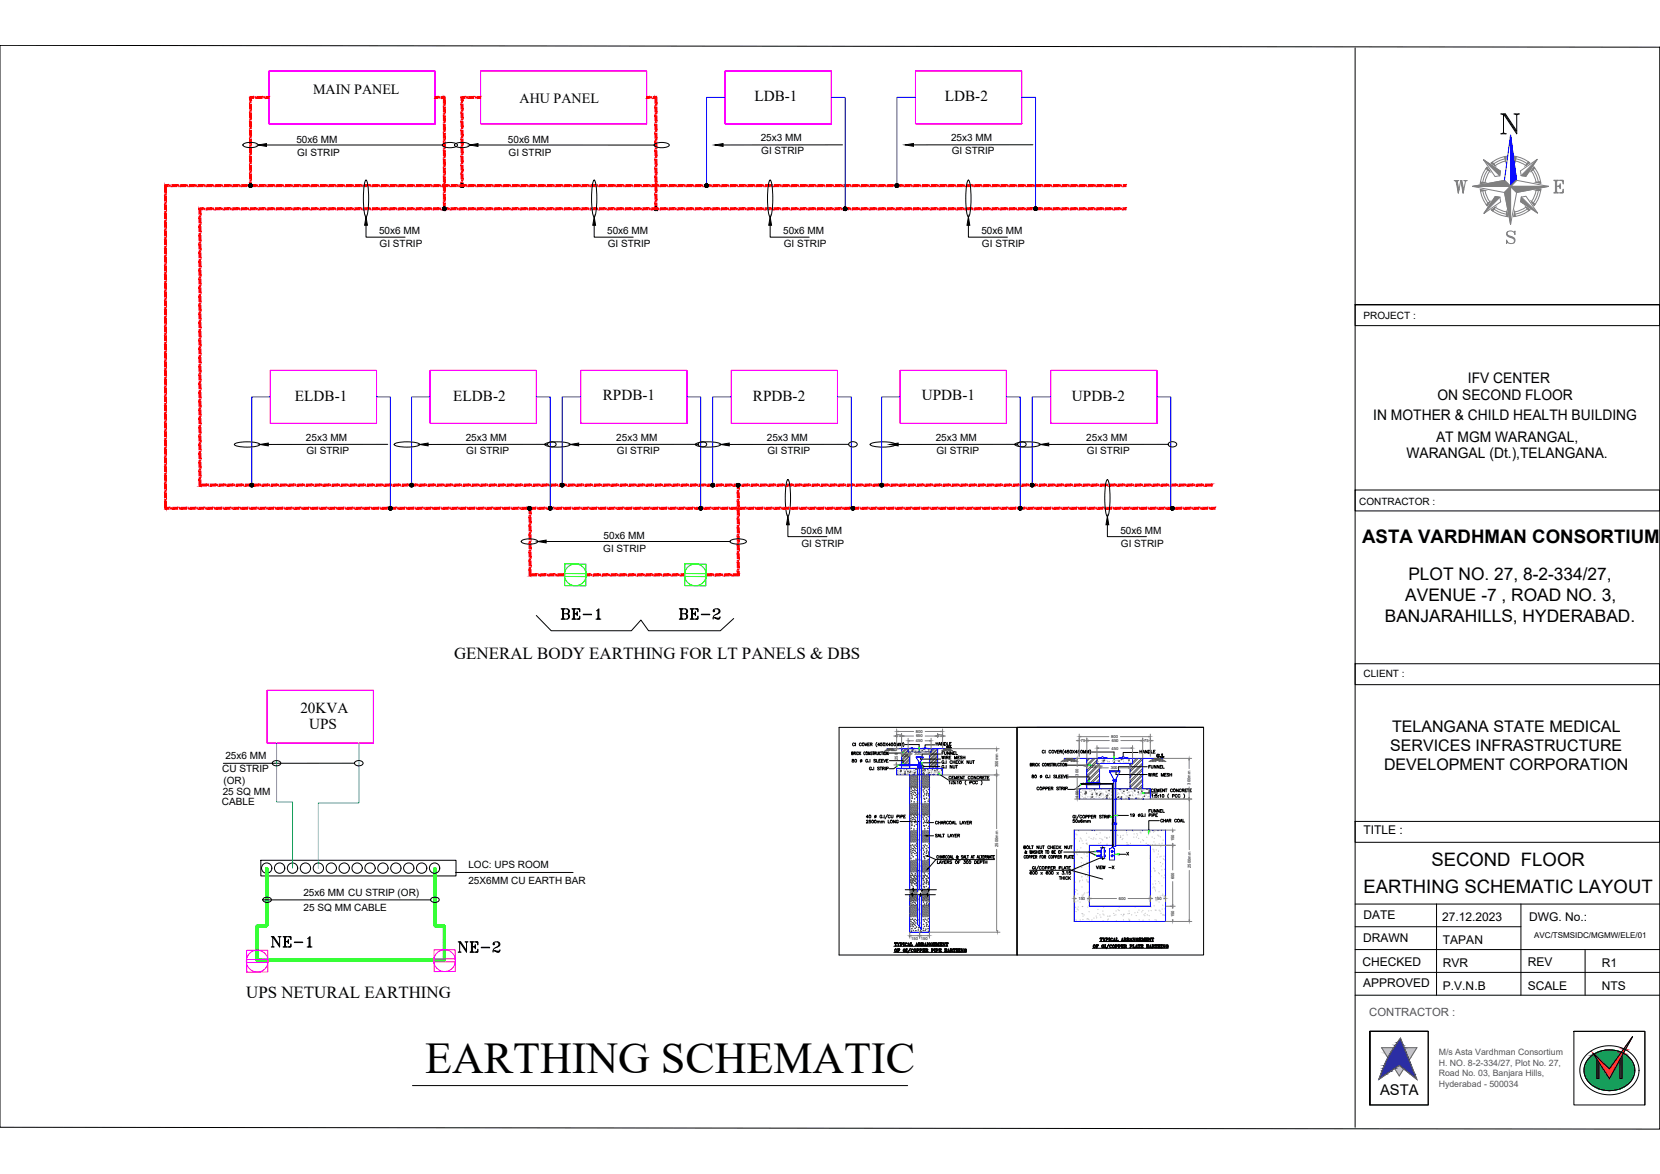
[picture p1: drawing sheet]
<svg xmlns="http://www.w3.org/2000/svg" width="594mm" height="420mm" viewBox="0 0 594 420" stroke-linecap="round" stroke-linejoin="round" font-family="sans-serif">
<defs><g id="words">
<text font-size="15.7" x="152.2" y="383.8">EARTHING SCHEMATIC</text>
<text font-size="7.9" fill="#808080" x="519.3" y="70.2">W</text>
<g font-size="7.5">
<text x="199.7" y="223">BE-1</text>
<text x="242" y="223">BE-2</text>
</g>
<g font-size="7.1">
<text x="96" y="340.1">NE-1</text>
<text x="162.6" y="341.8">NE-2</text>
</g>
<text font-size="6.7" x="487.5" y="194.2">ASTA VARDHMAN CONSORTIUM</text>
<g font-size="6.6">
<text x="512.3" y="310.1">SECOND FLOOR</text>
<text x="488" y="319.5">EARTHING SCHEMATIC LAYOUT</text>
</g>
<g font-size="6.2">
<text x="504" y="207.5">PLOT NO. 27, 8-2-334/27,</text>
<text x="502.9" y="215">AVENUE -7 , ROAD NO. 3,</text>
<text x="495.6" y="222.4">BANJARAHILLS, HYDERABAD.</text>
</g>
<g font-size="6.1">
<text x="162.5" y="235.8">GENERAL BODY EARTHING FOR LT PANELS &amp; DBS</text>
<text x="88.1" y="357.1">UPS NETURAL EARTHING</text>
</g>
<g font-size="5.7">
<text x="498.2" y="261.8">TELANGANA STATE MEDICAL</text>
<text x="497.5" y="268.7">SERVICES INFRASTRUCTURE</text>
<text x="495.3" y="275.6">DEVELOPMENT CORPORATION</text>
</g>
<g font-size="5.4">
<text x="270" y="36.3">LDB-1</text>
<text x="338.1" y="36.2">LDB-2</text>
<text x="105.6" y="143.5">ELDB-1</text>
<text x="162.2" y="143.5">ELDB-2</text>
<text x="215.7" y="143.2">RPDB-1</text>
<text x="269.4" y="143.5">RPDB-2</text>
<text x="329.9" y="143.2">UPDB-1</text>
<text x="383.6" y="143.5">UPDB-2</text>
<text x="107.5" y="255.2">20KVA</text>
<text x="110.6" y="260.9">UPS</text>
</g>
<text font-size="5.3" x="493.9" y="391.7">ASTA</text>
<g font-size="5.2">
<text x="525.3" y="137">IFV CENTER</text>
<text x="514.5" y="143">ON SECOND FLOOR</text>
<text x="491.5" y="150.2">IN MOTHER &amp; CHILD HEALTH BUILDING</text>
<text x="513.9" y="158.3">AT MGM WARANGAL,</text>
<text x="503.3" y="163.9">WARANGAL (Dt.),TELANGANA.</text>
</g>
<g font-size="5">
<text x="112.1" y="33.5">MAIN PANEL</text>
<text x="185.9" y="36.9">AHU PANEL</text>
</g>
<g font-size="4.3">
<text x="488" y="298.6">TITLE :</text>
<text x="487.9" y="328.9">DATE</text>
<text x="516.1" y="329.8">27.12.2023</text>
<text x="547.3" y="329.8">DWG. No.:</text>
<text x="487.9" y="337.3">DRAWN</text>
<text x="516.4" y="338">TAPAN</text>
<text x="487.6" y="345.9">CHECKED</text>
<text x="516.4" y="346.2">RVR</text>
<text x="546.8" y="345.8">REV</text>
<text x="573.3" y="346.2">R1</text>
<text x="487.9" y="353.2">APPROVED</text>
<text x="516.4" y="354.3">P.V.N.B</text>
<text x="546.8" y="354.3">SCALE</text>
<text x="573.3" y="354.3">NTS</text>
</g>
<g font-size="4" fill="#545454">
<text x="412.7" y="272.3">G.L</text>
<text x="490" y="363.5">CONTRACTOR :</text>
</g>
<g font-size="3.6">
<text x="106.1" y="51.1">50x6 MM</text>
<text x="181.8" y="51.1">50x6 MM</text>
<text x="272.2" y="50.5">25x3 MM</text>
<text x="340.4" y="50.4">25x3 MM</text>
<text x="106.3" y="55.8">GI STRIP</text>
<text x="182" y="55.8">GI STRIP</text>
<text x="272.5" y="55.2">GI STRIP</text>
<text x="340.6" y="55.1">GI STRIP</text>
<text x="135.6" y="83.8">50x6 MM</text>
<text x="217.3" y="83.8">50x6 MM</text>
<text x="280.3" y="83.8">50x6 MM</text>
<text x="351.2" y="83.8">50x6 MM</text>
<text x="135.9" y="88.4">GI STRIP</text>
<text x="217.5" y="88.4">GI STRIP</text>
<text x="280.5" y="88.4">GI STRIP</text>
<text x="351.4" y="88.4">GI STRIP</text>
<text x="488" y="114.3">PROJECT :</text>
<text x="109.5" y="157.7">25x3 MM</text>
<text x="166.7" y="157.7">25x3 MM</text>
<text x="220.6" y="157.7">25x3 MM</text>
<text x="274.4" y="157.7">25x3 MM</text>
<text x="334.9" y="157.7">25x3 MM</text>
<text x="388.8" y="157.7">25x3 MM</text>
<text x="109.7" y="162.3">GI STRIP</text>
<text x="166.9" y="162.3">GI STRIP</text>
<text x="220.8" y="162.3">GI STRIP</text>
<text x="274.7" y="162.3">GI STRIP</text>
<text x="335.1" y="162.3">GI STRIP</text>
<text x="389" y="162.3">GI STRIP</text>
<text x="486.4" y="180.6">CONTRACTOR :</text>
<text x="286.6" y="190.9">50x6 MM</text>
<text x="401" y="190.9">50x6 MM</text>
<text x="215.9" y="197.6">GI STRIP</text>
<text x="216" y="193">50x6 MM</text>
<text x="286.8" y="195.6">GI STRIP</text>
<text x="401.2" y="195.6">GI STRIP</text>
<text x="488" y="242.2">CLIENT :</text>
<text x="80.7" y="271.7">25x6 MM</text>
<text x="79.5" y="276.5">CU STRIP</text>
<text x="80" y="280.4">(OR)</text>
<text x="79.7" y="284.4">25 SQ MM</text>
<text x="79.4" y="288.1">CABLE</text>
<text x="167.6" y="310.8">LOC: UPS ROOM</text>
<text x="167.6" y="316.2">25X6MM CU EARTH BAR</text>
<text x="108.6" y="320.7">25x6 MM CU STRIP (OR)</text>
<text x="108.6" y="326.2">25 SQ MM CABLE</text>
</g>
<text font-size="3.5" fill="#545454" x="337.6" y="268.8">G.L</text>
<g font-size="3.1" fill="#545454">
<text x="514.9" y="377.7">M/s Asta Vardhman Consortium</text>
<text x="514.9" y="381.5">H. NO. 8-2-334/27, Plot No. 27,</text>
<text x="514.9" y="385.3">Road No. 03, Banjara Hills,</text>
<text x="514.9" y="389">Hyderabad - 500034</text>
</g>
<text font-size="2.9" x="549.1" y="335.6">AVC/TSMSIDC/MGMW/ELE/01</text>
<g font-size="1.5">
<text x="321" y="263.8">75</text>
<text x="327.8" y="262.3">800</text>
<text x="327.8" y="263.9">650</text>
<text x="335.6" y="263.7">75</text>
<text x="327.8" y="265.6">450</text>
<text x="386.8" y="265.6">75</text>
<text x="397.7" y="264.1">800</text>
<text x="397.8" y="268.3">450</text>
<text x="397.9" y="265.6">650</text>
<text x="409.5" y="265.6">75</text>
<text x="321.3" y="271.9" transform="rotate(-90 321.3 271.9)">250</text>
<text x="322.8" y="271">125</text>
<text x="327.3" y="270.3">300</text>
<text x="357.2" y="274.6" transform="rotate(-90 357.2 274.6)">300mm</text>
<text x="389.9" y="274.7">125</text>
<text x="397.5" y="275.3">300</text>
<text x="386" y="277.6" transform="rotate(-90 386 277.6)">300</text>
<text x="426.1" y="280.8" transform="rotate(-90 426.1 280.8)">300mm</text>
<text x="386" y="285.5" transform="rotate(-90 386 285.5)">100</text>
<text x="357.2" y="303.1" transform="rotate(-90 357.2 303.1)">2500mm</text>
<text x="420.2" y="301.1" transform="rotate(-90 420.2 301.1)">150</text>
<text x="426.1" y="310.6" transform="rotate(-90 426.1 310.6)">2500mm</text>
<text x="420.2" y="314.6" transform="rotate(-90 420.2 314.6)">600</text>
<text x="385.9" y="322.1">150</text>
<text x="400.4" y="322.1">600</text>
<text x="413.3" y="322.1">150</text>
<text x="420.2" y="328.3" transform="rotate(-90 420.2 328.3)">150</text>
<text x="326.1" y="336.2">150</text>
<text x="329.6" y="336.2">150</text>
</g>
</g></defs>
<!-- layer: EP -->
<g fill="none" stroke="#f0f" stroke-width=".36">
<path d="M96.3 25.4v18.9h59.4h-59.4v-18.9h59.4v18.9v-18.9zM172 25.4h59.4v18.9h-59.4zM259.5 25.4v18.9h38h-38v-18.9h38v18.9v-18.9zM327.6 25.3v19h38.1h-38.1v-19h38.1v19v-19zM96.7 132.6v18.9h38.1h-38.1v-18.9h38.1v18.9v-18.9zM153.9 132.6v18.9h38h-38v-18.9h38v18.9v-18.9zM207.8 132.6v18.9h38h-38v-18.9h38v18.9v-18.9zM261.7 132.6h38v18.9h-38zM322.1 132.6v18.9h38.1h-38.1v-18.9h38.1v18.9v-18.9zM376 132.6v18.9h38.1h-38.1v-18.9h38.1v18.9v-18.9zM95.6 247v19h38h-38v-19h38v19v-19zM155.3 339.9h7.6v7.8h-7.5z"/>
<path d="M88.2 340.1h7.6l.1 7.8h-7.6zM95.8 343.4h-7.5M95.8 344.4l-7.5 .1M162.9 343.2h-7.6M162.9 344.2l-7.6 .1"/>
<circle cx="92.1" cy="344" r="3.9"/>
<circle cx="159.1" cy="343.8" r="3.9"/>
</g>
<g fill="#f00" stroke="#f00" stroke-width=".36">
<path d="M71.5 173.3v.7l2.4-.7zM71.5 174l2.4-.7v.7z"/>
<path d="M75.3 173.3v.7l1.7-.7zM75.3 174l1.7-.7v.7z"/>
<path d="M78.4 173.3v.7l1.8-.7zM78.4 174l1.8-.7v.7z"/>
<path d="M81.5 173.3v.7l1.8-.7zM81.5 174l1.8-.7v.7z"/>
<path d="M84.7 173.3v.7l1.7-.7zM84.7 174l1.7-.7v.7z"/>
<path d="M87.8 173.3v.7l1.7-.7zM87.8 174l1.7-.7v.7z"/>
<path d="M90.9 173.3v.7l1.8-.7zM90.9 174l1.8-.7v.7z"/>
<path d="M94 173.3v.7l1.8-.7zM94 174l1.8-.7v.7z"/>
<path d="M97.2 173.3v.7l1.7-.7zM97.2 174l1.7-.7v.7z"/>
<path d="M100.3 173.3v.7l1.7-.7zM100.3 174l1.7-.7v.7z"/>
<path d="M103.4 173.3v.7l1.7-.7zM103.4 174l1.7-.7v.7z"/>
<path d="M106.5 173.3v.7l1.8-.7zM106.5 174l1.8-.7v.7z"/>
<path d="M109.7 173.3v.7l1.7-.7zM109.7 174l1.7-.7v.7z"/>
<path d="M112.8 173.3v.7l1.7-.7zM112.8 174l1.7-.7v.7z"/>
<path d="M115.9 173.3v.7l1.7-.7zM115.9 174l1.7-.7v.7z"/>
<path d="M119 173.3v.7l1.8-.7zM119 174l1.8-.7v.7z"/>
<path d="M122.1 173.3v.7l1.8-.7zM122.1 174l1.8-.7v.7z"/>
<path d="M125.3 173.3v.7l1.7-.7zM125.3 174l1.7-.7v.7z"/>
<path d="M128.4 173.3v.7l1.7-.7zM128.4 174l1.7-.7v.7z"/>
<path d="M131.5 173.3v.7l1.8-.7zM131.5 174l1.8-.7v.7z"/>
<path d="M134.6 173.3v.7l1.8-.7zM134.6 174l1.8-.7v.7z"/>
<path d="M137.8 173.3v.7l1.7-.7zM137.8 174l1.7-.7v.7z"/>
<path d="M140.9 173.3v.7l1.7-.7zM140.9 174l1.7-.7v.7z"/>
<path d="M144 173.3v.7l1.7-.7zM144 174l1.7-.7v.7z"/>
<path d="M147.1 173.3v.7l1.8-.7zM147.1 174l1.8-.7v.7z"/>
<path d="M150.3 173.3v.7l1.7-.7zM150.3 174l1.7-.7v.7z"/>
<path d="M153.4 173.3v.7l1.7-.7zM153.4 174l1.7-.7v.7z"/>
<path d="M156.5 173.3v.7l1.7-.7zM156.5 174l1.7-.7v.7z"/>
<path d="M159.6 173.3v.7l1.8-.7zM159.6 174l1.8-.7v.7z"/>
<path d="M162.8 173.3v.7l1.7-.7zM162.8 174l1.7-.7v.7z"/>
<path d="M165.9 173.3v.7l1.7-.7zM165.9 174l1.7-.7v.7z"/>
<path d="M169 173.3v.7l1.7-.7zM169 174l1.7-.7v.7z"/>
<path d="M172.1 173.3v.7l1.8-.7zM172.1 174l1.8-.7v.7z"/>
<path d="M175.2 173.3v.7l1.8-.7zM175.2 174l1.8-.7v.7z"/>
<path d="M178.4 173.3v.7l1.7-.7zM178.4 174l1.7-.7v.7z"/>
<path d="M181.5 173.3v.7l1.7-.7zM181.5 174l1.7-.7v.7z"/>
<path d="M184.6 173.3v.7l1.8-.7zM184.6 174l1.8-.7v.7z"/>
<path d="M187.7 173.3v.7l1.8-.7zM187.7 174l1.8-.7v.7z"/>
<path d="M190.9 173.3v.7l1.7-.7zM190.9 174l1.7-.7v.7z"/>
<path d="M194 173.3v.7l1.7-.7zM194 174l1.7-.7v.7z"/>
<path d="M197.1 173.3v.7l1.7-.7zM197.1 174l1.7-.7v.7z"/>
<path d="M200.2 173.3v.7l1.8-.7zM200.2 174l1.8-.7v.7z"/>
<path d="M203.4 173.3v.7l1.7-.7zM203.4 174l1.7-.7v.7z"/>
<path d="M206.5 173.3v.7l1.7-.7zM206.5 174l1.7-.7v.7z"/>
<path d="M209.6 173.3v.7l1.7-.7zM209.6 174l1.7-.7v.7z"/>
<path d="M212.7 173.3v.7l1.8-.7zM212.7 174l1.8-.7v.7z"/>
<path d="M215.9 173.3v.7l1.7-.7zM215.9 174l1.7-.7v.7z"/>
<path d="M219 173.3v.7l1.7-.7zM219 174l1.7-.7v.7z"/>
<path d="M222.1 173.3v.7l1.7-.7zM222.1 174l1.7-.7v.7z"/>
<path d="M225.2 173.3v.7l1.8-.7zM225.2 174l1.8-.7v.7z"/>
<path d="M228.3 173.3v.7l1.8-.7zM228.3 174l1.8-.7v.7z"/>
<path d="M231.5 173.3v.7l1.7-.7zM231.5 174l1.7-.7v.7z"/>
<path d="M234.6 173.3v.7l1.7-.7zM234.6 174l1.7-.7v.7z"/>
<path d="M237.7 173.3v.7l1.8-.7zM237.7 174l1.8-.7v.7z"/>
<path d="M240.8 173.3v.7l1.8-.7zM240.8 174l1.8-.7v.7z"/>
<path d="M244 173.3v.7l1.7-.7zM244 174l1.7-.7v.7z"/>
<path d="M247.1 173.3v.7l1.7-.7zM247.1 174l1.7-.7v.7z"/>
<path d="M250.2 173.3v.7l1.7-.7zM250.2 174l1.7-.7v.7z"/>
<path d="M253.3 173.3v.7l1.8-.7zM253.3 174l1.8-.7v.7z"/>
<path d="M256.5 173.3v.7l1.7-.7zM256.5 174l1.7-.7v.7z"/>
<path d="M259.6 173.3v.7l1.7-.7zM259.6 174l1.7-.7v.7z"/>
<path d="M262.7 173.3v.7l1.7-.7zM262.7 174l1.7-.7v.7z"/>
<path d="M265.8 173.3v.7l1.8-.7zM265.8 174l1.8-.7v.7z"/>
<path d="M268.9 173.3v.7l1.8-.7zM268.9 174l1.8-.7v.7z"/>
<path d="M272.1 173.3v.7l1.7-.7zM272.1 174l1.7-.7v.7z"/>
<path d="M275.2 173.3v.7l1.7-.7zM275.2 174l1.7-.7v.7z"/>
<path d="M278.3 173.3v.7l1.8-.7zM278.3 174l1.8-.7v.7z"/>
<path d="M281.4 173.3v.7l1.8-.7zM281.4 174l1.8-.7v.7z"/>
<path d="M284.6 173.3v.7l1.7-.7zM284.6 174l1.7-.7v.7z"/>
<path d="M287.7 173.3v.7l1.7-.7zM287.7 174l1.7-.7v.7z"/>
<path d="M290.8 173.3v.7l1.7-.7zM290.8 174l1.7-.7v.7z"/>
<path d="M293.9 173.3v.7l1.8-.7zM293.9 174l1.8-.7v.7z"/>
<path d="M297.1 173.3v.7l1.7-.7zM297.1 174l1.7-.7v.7z"/>
<path d="M300.2 173.3v.7l1.7-.7zM300.2 174l1.7-.7v.7z"/>
<path d="M303.3 173.3v.7l1.7-.7zM303.3 174l1.7-.7v.7z"/>
<path d="M306.4 173.3v.7l1.8-.7zM306.4 174l1.8-.7v.7z"/>
<path d="M309.6 173.3v.7l1.7-.7zM309.6 174l1.7-.7v.7z"/>
<path d="M312.7 173.3v.7l1.7-.7zM312.7 174l1.7-.7v.7z"/>
<path d="M315.8 173.3v.7l1.7-.7zM315.8 174l1.7-.7v.7z"/>
<path d="M318.9 173.3v.7l1.8-.7zM318.9 174l1.8-.7v.7z"/>
<path d="M322.1 173.3v.7l1.7-.7zM322.1 174l1.7-.7v.7z"/>
<path d="M325.2 173.3v.7l1.7-.7zM325.2 174l1.7-.7v.7z"/>
<path d="M328.3 173.3v.7l1.7-.7zM328.3 174l1.7-.7v.7z"/>
<path d="M331.4 173.3v.7l1.8-.7zM331.4 174l1.8-.7v.7z"/>
<path d="M334.5 173.3v.7l1.8-.7zM334.5 174l1.8-.7v.7z"/>
<path d="M337.7 173.3v.7l1.7-.7zM337.7 174l1.7-.7v.7z"/>
<path d="M340.8 173.3v.7l1.7-.7zM340.8 174l1.7-.7v.7z"/>
<path d="M343.9 173.3v.7l1.7-.7zM343.9 174l1.7-.7v.7z"/>
<path d="M347 173.3v.7l1.8-.7zM347 174l1.8-.7v.7z"/>
<path d="M350.2 173.3v.7l1.7-.7zM350.2 174l1.7-.7v.7z"/>
<path d="M353.3 173.3v.7l1.7-.7zM353.3 174l1.7-.7v.7z"/>
<path d="M356.4 173.3v.7l1.7-.7zM356.4 174l1.7-.7v.7z"/>
<path d="M359.5 173.3v.7l1.8-.7zM359.5 174l1.8-.7v.7z"/>
<path d="M362.7 173.3v.7l1.7-.7zM362.7 174l1.7-.7v.7z"/>
<path d="M365.8 173.3v.7l1.7-.7zM365.8 174l1.7-.7v.7z"/>
<path d="M368.9 173.3v.7l1.7-.7zM368.9 174l1.7-.7v.7z"/>
<path d="M372 173.3v.7l1.8-.7zM372 174l1.8-.7v.7z"/>
<path d="M375.1 173.3v.7l1.8-.7zM375.1 174l1.8-.7v.7z"/>
<path d="M378.3 173.3v.7l1.7-.7zM378.3 174l1.7-.7v.7z"/>
<path d="M381.4 173.3v.7l1.7-.7zM381.4 174l1.7-.7v.7z"/>
<path d="M384.5 173.3v.7l1.8-.7zM384.5 174l1.8-.7v.7z"/>
<path d="M387.6 173.3v.7l1.8-.7zM387.6 174l1.8-.7v.7z"/>
<path d="M390.8 173.3v.7l1.7-.7zM390.8 174l1.7-.7v.7z"/>
<path d="M393.9 173.3v.7l1.7-.7zM393.9 174l1.7-.7v.7z"/>
<path d="M397 173.3v.7l1.7-.7zM397 174l1.7-.7v.7z"/>
<path d="M400.1 173.3v.7l1.8-.7zM400.1 174l1.8-.7v.7z"/>
<path d="M403.3 173.3v.7l1.7-.7zM403.3 174l1.7-.7v.7z"/>
<path d="M406.4 173.3v.7l1.7-.7zM406.4 174l1.7-.7v.7z"/>
<path d="M409.5 173.3v.7l1.7-.7zM409.5 174l1.7-.7v.7z"/>
<path d="M412.6 173.3v.7l1.8-.7zM412.6 174l1.8-.7v.7z"/>
<path d="M415.8 173.3v.7l1.7-.7zM415.8 174l1.7-.7v.7z"/>
<path d="M418.9 173.3v.7l1.7-.7zM418.9 174l1.7-.7v.7z"/>
<path d="M422 173.3v.7l1.7-.7zM422 174l1.7-.7v.7z"/>
<path d="M425.1 173.3v.7l1.8-.7zM425.1 174l1.8-.7v.7z"/>
<path d="M428.2 173.3v.7l1.8-.7zM428.2 174l1.8-.7v.7z"/>
<path d="M431.4 173.3v.7l2.3-.7zM431.4 174l2.3-.7v.7z"/>
<path d="M170.9 35.2h1.1v-.7zM170.9 34.5h1.1l-1.1 .7z"/>
<path d="M167.8 35.2h1.7v-.7zM167.8 34.5h1.7l-1.7 .7z"/>
<path d="M165.4 35.2h1v-.7zM165.4 34.5h1l-1 .7z"/>
<path d="M165 34.9l.7 1v-1zM165 34.9l.7 1h-.7z"/>
<path d="M165 37.3l.7 1.7v-1.7zM165 37.3l.7 1.7h-.7z"/>
<path d="M165 40.4l.7 1.7v-1.7zM165 40.4l.7 1.7h-.7z"/>
<path d="M165 43.5l.7 1.8v-1.8zM165 43.5l.7 1.8h-.7z"/>
<path d="M165 46.7l.7 1.7v-1.7zM165 46.7l.7 1.7h-.7z"/>
<path d="M165 49.8l.7 1.7v-1.7zM165 49.8l.7 1.7h-.7z"/>
<path d="M165 52.9l.7 1.7v-1.7zM165 52.9l.7 1.7h-.7z"/>
<path d="M165 56l.7 1.8v-1.8zM165 56l.7 1.8h-.7z"/>
<path d="M165 59.2l.7 1.7v-1.7zM165 59.2l.7 1.7h-.7z"/>
<path d="M165 62.3l.7 1.7v-1.7zM165 62.3l.7 1.7h-.7z"/>
<path d="M165 65.4l.7 1v-1zM165 65.4l.7 1h-.7z"/>
<path d="M231.4 34.5v.7l1-.7zM231.4 35.2l1-.7v.7z"/>
<path d="M233.8 34.5v.7l.9-.7zM233.8 35.2l.9-.7v.7z"/>
<path d="M234.4 34.9l.7 2v-2zM234.4 34.9l.7 2h-.7z"/>
<path d="M234.4 38.3l.7 1.7v-1.7zM234.4 38.3l.7 1.7h-.7z"/>
<path d="M234.4 41.4l.7 1.8v-1.8zM234.4 41.4l.7 1.8h-.7z"/>
<path d="M234.4 44.6l.7 1.7v-1.7zM234.4 44.6l.7 1.7h-.7z"/>
<path d="M234.4 47.7l.7 1.7v-1.7zM234.4 47.7l.7 1.7h-.7z"/>
<path d="M234.4 50.8l.7 1.7v-1.7zM234.4 50.8l.7 1.7h-.7z"/>
<path d="M234.4 53.9l.7 1.8v-1.8zM234.4 53.9l.7 1.8h-.7z"/>
<path d="M234.4 57l.7 1.8v-1.8zM234.4 57l.7 1.8h-.7z"/>
<path d="M234.4 60.2l.7 1.7v-1.7zM234.4 60.2l.7 1.7h-.7z"/>
<path d="M234.4 63.3l.7 1.7v-1.7zM234.4 63.3l.7 1.7h-.7z"/>
<path d="M234.4 66.4l.7 1.8v-1.8zM234.4 66.4l.7 1.8h-.7z"/>
<path d="M234.4 69.5l.7 1.8v-1.8zM234.4 69.5l.7 1.8h-.7z"/>
<path d="M234.4 72.7l.7 2v-2zM234.4 72.7l.7 2h-.7z"/>
<path d="M252.9 205.4v.7l1.8-.7zM252.9 206.1l1.8-.7v.7z"/>
<path d="M256.1 205.4v.7l1.7-.7zM256.1 206.1l1.7-.7v.7z"/>
<path d="M259.2 205.4v.7l1.8-.7zM259.2 206.1l1.8-.7v.7z"/>
<path d="M262.3 205.4v.7l1.9-.7zM262.3 206.1l1.9-.7v.7z"/>
<path d="M263.8 204.4v1.3h.7zM263.8 204.4h.7v1.3z"/>
<path d="M263.8 201.3v1.7h.7zM263.8 201.3h.7v1.7z"/>
<path d="M263.8 198.2v1.7h.7zM263.8 198.2h.7v1.7z"/>
<path d="M263.8 195.1v1.7h.7zM263.8 195.1h.7v1.7z"/>
<path d="M263.8 191.9v1.8h.7zM263.8 191.9h.7v1.8z"/>
<path d="M263.8 188.8v1.7h.7zM263.8 188.8h.7v1.7z"/>
<path d="M263.8 185.7v1.7h.7zM263.8 185.7h.7v1.7z"/>
<path d="M263.8 182.6v1.7h.7zM263.8 182.6h.7v1.7z"/>
<path d="M263.8 179.4v1.8h.7zM263.8 179.4h.7v1.8z"/>
<path d="M263.8 176.3v1.7h.7zM263.8 176.3h.7v1.7z"/>
<path d="M263.8 173.6v1.3h.7zM263.8 173.6h.7v1.3z"/>
<path d="M199.7 206.1h2.3v-.7zM199.7 205.4h2.3l-2.3 .7z"/>
<path d="M196.5 206.1h1.8v-.7zM196.5 205.4h1.8l-1.8 .7z"/>
<path d="M193.4 206.1h1.8v-.7zM193.4 205.4h1.8l-1.8 .7z"/>
<path d="M189.7 206.1h2.3v-.7zM189.7 205.4h2.3l-2.3 .7z"/>
<path d="M189.4 203.9v1.8h.6zM189.4 203.9h.6v1.8z"/>
<path d="M189.4 200.8v1.7h.6zM189.4 200.8h.6v1.7z"/>
<path d="M189.4 197.6v1.8h.6zM189.4 197.6h.6v1.8z"/>
<path d="M189.4 194.5v1.7h.6zM189.4 194.5h.6v1.7z"/>
<path d="M189.4 191.4v1.7h.6zM189.4 191.4h.6v1.7z"/>
<path d="M189.4 188.3v1.7h.6zM189.4 188.3h.6v1.7z"/>
<path d="M189.4 185.1v1.8h.6zM189.4 185.1h.6v1.8z"/>
<path d="M189.4 181.9v1.9h.6zM189.4 181.9h.6v1.9z"/>
<path d="M209.9 205.4v.7l1.2-.7zM209.9 206.1l1.2-.7v.7z"/>
<path d="M212.5 205.4v.7l1.7-.7zM212.5 206.1l1.7-.7v.7z"/>
<path d="M215.6 205.4v.7l1.7-.7zM215.6 206.1l1.7-.7v.7z"/>
<path d="M218.7 205.4v.7l1.7-.7zM218.7 206.1l1.7-.7v.7z"/>
<path d="M221.8 205.4v.7l1.8-.7zM221.8 206.1l1.8-.7v.7z"/>
<path d="M225 205.4v.7l1.7-.7zM225 206.1l1.7-.7v.7z"/>
<path d="M228.1 205.4v.7l1.7-.7zM228.1 206.1l1.7-.7v.7z"/>
<path d="M231.2 205.4v.7l1.7-.7zM231.2 206.1l1.7-.7v.7z"/>
<path d="M234.3 205.4v.7l1.8-.7zM234.3 206.1l1.8-.7v.7z"/>
<path d="M237.4 205.4v.7l1.8-.7zM237.4 206.1l1.8-.7v.7z"/>
<path d="M240.6 205.4v.7l1.7-.7zM240.6 206.1l1.7-.7v.7z"/>
<path d="M243.7 205.4v.7l1.2-.7zM243.7 206.1l1.2-.7v.7z"/>
<path d="M59.2 66.1v.7l.9-.7zM59.2 66.8l.9-.7v.7z"/>
<path d="M61.5 66.1v.7l1.8-.7zM61.5 66.8l1.8-.7v.7z"/>
<path d="M64.7 66.1v.7l1.7-.7zM64.7 66.8l1.7-.7v.7z"/>
<path d="M67.8 66.1v.7l1.7-.7zM67.8 66.8l1.7-.7v.7z"/>
<path d="M70.9 66.1v.7l1.7-.7zM70.9 66.8l1.7-.7v.7z"/>
<path d="M74 66.1v.7l1.8-.7zM74 66.8l1.8-.7v.7z"/>
<path d="M77.2 66.1v.7l1.7-.7zM77.2 66.8l1.7-.7v.7z"/>
<path d="M80.3 66.1v.7l1.7-.7zM80.3 66.8l1.7-.7v.7z"/>
<path d="M83.4 66.1v.7l1.7-.7zM83.4 66.8l1.7-.7v.7z"/>
<path d="M86.5 66.1v.7l1.8-.7zM86.5 66.8l1.8-.7v.7z"/>
<path d="M89.6 66.1v.7l1.8-.7zM89.6 66.8l1.8-.7v.7z"/>
<path d="M92.8 66.1v.7l1.7-.7zM92.8 66.8l1.7-.7v.7z"/>
<path d="M95.9 66.1v.7l1.7-.7zM95.9 66.8l1.7-.7v.7z"/>
<path d="M99 66.1v.7l1.7-.7zM99 66.8l1.7-.7v.7z"/>
<path d="M102.1 66.1v.7l1.8-.7zM102.1 66.8l1.8-.7v.7z"/>
<path d="M105.3 66.1v.7l1.7-.7zM105.3 66.8l1.7-.7v.7z"/>
<path d="M108.4 66.1v.7l1.7-.7zM108.4 66.8l1.7-.7v.7z"/>
<path d="M111.5 66.1v.7l1.7-.7zM111.5 66.8l1.7-.7v.7z"/>
<path d="M114.6 66.1v.7l1.8-.7zM114.6 66.8l1.8-.7v.7z"/>
<path d="M117.8 66.1v.7l1.7-.7zM117.8 66.8l1.7-.7v.7z"/>
<path d="M120.9 66.1v.7l1.7-.7zM120.9 66.8l1.7-.7v.7z"/>
<path d="M124 66.1v.7l1.7-.7zM124 66.8l1.7-.7v.7z"/>
<path d="M127.1 66.1v.7l1.8-.7zM127.1 66.8l1.8-.7v.7z"/>
<path d="M130.2 66.1v.7l1.8-.7zM130.2 66.8l1.8-.7v.7z"/>
<path d="M133.4 66.1v.7l1.7-.7zM133.4 66.8l1.7-.7v.7z"/>
<path d="M136.5 66.1v.7l1.7-.7zM136.5 66.8l1.7-.7v.7z"/>
<path d="M139.6 66.1v.7l1.8-.7zM139.6 66.8l1.8-.7v.7z"/>
<path d="M142.7 66.1v.7l1.8-.7zM142.7 66.8l1.8-.7v.7z"/>
<path d="M145.9 66.1v.7l1.7-.7zM145.9 66.8l1.7-.7v.7z"/>
<path d="M149 66.1v.7l1.7-.7zM149 66.8l1.7-.7v.7z"/>
<path d="M152.1 66.1v.7l1.7-.7zM152.1 66.8l1.7-.7v.7z"/>
<path d="M155.2 66.1v.7l1.8-.7zM155.2 66.8l1.8-.7v.7z"/>
<path d="M158.4 66.1v.7l1.7-.7zM158.4 66.8l1.7-.7v.7z"/>
<path d="M161.5 66.1v.7l1.7-.7zM161.5 66.8l1.7-.7v.7z"/>
<path d="M164.6 66.1v.7l1.7-.7zM164.6 66.8l1.7-.7v.7z"/>
<path d="M167.7 66.1v.7l1.8-.7zM167.7 66.8l1.8-.7v.7z"/>
<path d="M170.9 66.1v.7l1.7-.7zM170.9 66.8l1.7-.7v.7z"/>
<path d="M174 66.1v.7l1.7-.7zM174 66.8l1.7-.7v.7z"/>
<path d="M177.1 66.1v.7l1.7-.7zM177.1 66.8l1.7-.7v.7z"/>
<path d="M180.2 66.1v.7l1.8-.7zM180.2 66.8l1.8-.7v.7z"/>
<path d="M183.3 66.1v.7l1.8-.7zM183.3 66.8l1.8-.7v.7z"/>
<path d="M186.5 66.1v.7l1.7-.7zM186.5 66.8l1.7-.7v.7z"/>
<path d="M189.6 66.1v.7l1.7-.7zM189.6 66.8l1.7-.7v.7z"/>
<path d="M192.7 66.1v.7l1.8-.7zM192.7 66.8l1.8-.7v.7z"/>
<path d="M195.8 66.1v.7l1.8-.7zM195.8 66.8l1.8-.7v.7z"/>
<path d="M199 66.1v.7l1.7-.7zM199 66.8l1.7-.7v.7z"/>
<path d="M202.1 66.1v.7l1.7-.7zM202.1 66.8l1.7-.7v.7z"/>
<path d="M205.2 66.1v.7l1.7-.7zM205.2 66.8l1.7-.7v.7z"/>
<path d="M208.3 66.1v.7l1.8-.7zM208.3 66.8l1.8-.7v.7z"/>
<path d="M211.5 66.1v.7l1.7-.7zM211.5 66.8l1.7-.7v.7z"/>
<path d="M214.6 66.1v.7l1.7-.7zM214.6 66.8l1.7-.7v.7z"/>
<path d="M217.7 66.1v.7l1.7-.7zM217.7 66.8l1.7-.7v.7z"/>
<path d="M220.8 66.1v.7l1.8-.7zM220.8 66.8l1.8-.7v.7z"/>
<path d="M223.9 66.1v.7l1.8-.7zM223.9 66.8l1.8-.7v.7z"/>
<path d="M227.1 66.1v.7l1.7-.7zM227.1 66.8l1.7-.7v.7z"/>
<path d="M230.2 66.1v.7l1.7-.7zM230.2 66.8l1.7-.7v.7z"/>
<path d="M233.3 66.1v.7l1.8-.7zM233.3 66.8l1.8-.7v.7z"/>
<path d="M236.4 66.1v.7l1.8-.7zM236.4 66.8l1.8-.7v.7z"/>
<path d="M239.6 66.1v.7l1.7-.7zM239.6 66.8l1.7-.7v.7z"/>
<path d="M242.7 66.1v.7l1.7-.7zM242.7 66.8l1.7-.7v.7z"/>
<path d="M245.8 66.1v.7l1.7-.7zM245.8 66.8l1.7-.7v.7z"/>
<path d="M248.9 66.1v.7l1.8-.7zM248.9 66.8l1.8-.7v.7z"/>
<path d="M252.1 66.1v.7l1.7-.7zM252.1 66.8l1.7-.7v.7z"/>
<path d="M255.2 66.1v.7l1.7-.7zM255.2 66.8l1.7-.7v.7z"/>
<path d="M258.3 66.1v.7l1.7-.7zM258.3 66.8l1.7-.7v.7z"/>
<path d="M261.4 66.1v.7l1.8-.7zM261.4 66.8l1.8-.7v.7z"/>
<path d="M264.6 66.1v.7l1.7-.7zM264.6 66.8l1.7-.7v.7z"/>
<path d="M267.7 66.1v.7l1.7-.7zM267.7 66.8l1.7-.7v.7z"/>
<path d="M270.8 66.1v.7l1.7-.7zM270.8 66.8l1.7-.7v.7z"/>
<path d="M273.9 66.1v.7l1.8-.7zM273.9 66.8l1.8-.7v.7z"/>
<path d="M277.1 66.1v.7l1.7-.7zM277.1 66.8l1.7-.7v.7z"/>
<path d="M280.2 66.1v.7l1.7-.7zM280.2 66.8l1.7-.7v.7z"/>
<path d="M283.3 66.1v.7l1.7-.7zM283.3 66.8l1.7-.7v.7z"/>
<path d="M286.4 66.1v.7l1.8-.7zM286.4 66.8l1.8-.7v.7z"/>
<path d="M289.5 66.1v.7l1.8-.7zM289.5 66.8l1.8-.7v.7z"/>
<path d="M292.7 66.1v.7l1.7-.7zM292.7 66.8l1.7-.7v.7z"/>
<path d="M295.8 66.1v.7l1.7-.7zM295.8 66.8l1.7-.7v.7z"/>
<path d="M298.9 66.1v.7l1.7-.7zM298.9 66.8l1.7-.7v.7z"/>
<path d="M302 66.1v.7l1.8-.7zM302 66.8l1.8-.7v.7z"/>
<path d="M305.2 66.1v.7l1.7-.7zM305.2 66.8l1.7-.7v.7z"/>
<path d="M308.3 66.1v.7l1.7-.7zM308.3 66.8l1.7-.7v.7z"/>
<path d="M311.4 66.1v.7l1.7-.7zM311.4 66.8l1.7-.7v.7z"/>
<path d="M314.5 66.1v.7l1.8-.7zM314.5 66.8l1.8-.7v.7z"/>
<path d="M317.7 66.1v.7l1.7-.7zM317.7 66.8l1.7-.7v.7z"/>
<path d="M320.8 66.1v.7l1.7-.7zM320.8 66.8l1.7-.7v.7z"/>
<path d="M323.9 66.1v.7l1.7-.7zM323.9 66.8l1.7-.7v.7z"/>
<path d="M327 66.1v.7l1.8-.7zM327 66.8l1.8-.7v.7z"/>
<path d="M330.1 66.1v.7l1.8-.7zM330.1 66.8l1.8-.7v.7z"/>
<path d="M333.3 66.1v.7l1.7-.7zM333.3 66.8l1.7-.7v.7z"/>
<path d="M336.4 66.1v.7l1.7-.7zM336.4 66.8l1.7-.7v.7z"/>
<path d="M339.5 66.1v.7l1.8-.7zM339.5 66.8l1.8-.7v.7z"/>
<path d="M342.6 66.1v.7l1.8-.7zM342.6 66.8l1.8-.7v.7z"/>
<path d="M345.8 66.1v.7l1.7-.7zM345.8 66.8l1.7-.7v.7z"/>
<path d="M348.9 66.1v.7l1.7-.7zM348.9 66.8l1.7-.7v.7z"/>
<path d="M352 66.1v.7l1.7-.7zM352 66.8l1.7-.7v.7z"/>
<path d="M355.1 66.1v.7l1.8-.7zM355.1 66.8l1.8-.7v.7z"/>
<path d="M358.3 66.1v.7l1.7-.7zM358.3 66.8l1.7-.7v.7z"/>
<path d="M361.4 66.1v.7l1.7-.7zM361.4 66.8l1.7-.7v.7z"/>
<path d="M364.5 66.1v.7l1.7-.7zM364.5 66.8l1.7-.7v.7z"/>
<path d="M367.6 66.1v.7l1.8-.7zM367.6 66.8l1.8-.7v.7z"/>
<path d="M370.8 66.1v.7l1.7-.7zM370.8 66.8l1.7-.7v.7z"/>
<path d="M373.9 66.1v.7l1.7-.7zM373.9 66.8l1.7-.7v.7z"/>
<path d="M377 66.1v.7l1.7-.7zM377 66.8l1.7-.7v.7z"/>
<path d="M380.1 66.1v.7l1.8-.7zM380.1 66.8l1.8-.7v.7z"/>
<path d="M383.2 66.1v.7l1.8-.7zM383.2 66.8l1.8-.7v.7z"/>
<path d="M386.4 66.1v.7l1.7-.7zM386.4 66.8l1.7-.7v.7z"/>
<path d="M389.5 66.1v.7l1.7-.7zM389.5 66.8l1.7-.7v.7z"/>
<path d="M392.6 66.1v.7l1.8-.7zM392.6 66.8l1.8-.7v.7z"/>
<path d="M395.7 66.1v.7l1.8-.7zM395.7 66.8l1.8-.7v.7z"/>
<path d="M398.9 66.1v.7l1.7-.7zM398.9 66.8l1.7-.7v.7z"/>
<path d="M402 66.1v.7l.9-.7zM402 66.8l.9-.7v.7z"/>
<path d="M71.5 74.4v.7l1.1-.7zM71.5 75.1l1.1-.7v.7z"/>
<path d="M73.9 74.4v.7l1.8-.7zM73.9 75.1l1.8-.7v.7z"/>
<path d="M77.1 74.4v.7l1.7-.7zM77.1 75.1l1.7-.7v.7z"/>
<path d="M80.2 74.4v.7l1.7-.7zM80.2 75.1l1.7-.7v.7z"/>
<path d="M83.3 74.4v.7l1.8-.7zM83.3 75.1l1.8-.7v.7z"/>
<path d="M86.4 74.4v.7l1.8-.7zM86.4 75.1l1.8-.7v.7z"/>
<path d="M89.6 74.4v.7l1.7-.7zM89.6 75.1l1.7-.7v.7z"/>
<path d="M92.7 74.4v.7l1.7-.7zM92.7 75.1l1.7-.7v.7z"/>
<path d="M95.8 74.4v.7l1.7-.7zM95.8 75.1l1.7-.7v.7z"/>
<path d="M98.9 74.4v.7l1.8-.7zM98.9 75.1l1.8-.7v.7z"/>
<path d="M102.1 74.4v.7l1.7-.7zM102.1 75.1l1.7-.7v.7z"/>
<path d="M105.2 74.4v.7l1.7-.7zM105.2 75.1l1.7-.7v.7z"/>
<path d="M108.3 74.4v.7l1.7-.7zM108.3 75.1l1.7-.7v.7z"/>
<path d="M111.4 74.4v.7l1.8-.7zM111.4 75.1l1.8-.7v.7z"/>
<path d="M114.5 74.4v.7l1.8-.7zM114.5 75.1l1.8-.7v.7z"/>
<path d="M117.7 74.4v.7l1.7-.7zM117.7 75.1l1.7-.7v.7z"/>
<path d="M120.8 74.4v.7l1.7-.7zM120.8 75.1l1.7-.7v.7z"/>
<path d="M123.9 74.4v.7l1.8-.7zM123.9 75.1l1.8-.7v.7z"/>
<path d="M127 74.4v.7l1.8-.7zM127 75.1l1.8-.7v.7z"/>
<path d="M130.2 74.4v.7l1.7-.7zM130.2 75.1l1.7-.7v.7z"/>
<path d="M133.3 74.4v.7l1.7-.7zM133.3 75.1l1.7-.7v.7z"/>
<path d="M136.4 74.4v.7l1.7-.7zM136.4 75.1l1.7-.7v.7z"/>
<path d="M139.5 74.4v.7l1.8-.7zM139.5 75.1l1.8-.7v.7z"/>
<path d="M142.7 74.4v.7l1.7-.7zM142.7 75.1l1.7-.7v.7z"/>
<path d="M145.8 74.4v.7l1.7-.7zM145.8 75.1l1.7-.7v.7z"/>
<path d="M148.9 74.4v.7l1.7-.7zM148.9 75.1l1.7-.7v.7z"/>
<path d="M152 74.4v.7l1.8-.7zM152 75.1l1.8-.7v.7z"/>
<path d="M155.2 74.4v.7l1.7-.7zM155.2 75.1l1.7-.7v.7z"/>
<path d="M158.3 74.4v.7l1.7-.7zM158.3 75.1l1.7-.7v.7z"/>
<path d="M161.4 74.4v.7l1.7-.7zM161.4 75.1l1.7-.7v.7z"/>
<path d="M164.5 74.4v.7l1.8-.7zM164.5 75.1l1.8-.7v.7z"/>
<path d="M167.6 74.4v.7l1.8-.7zM167.6 75.1l1.8-.7v.7z"/>
<path d="M170.8 74.4v.7l1.7-.7zM170.8 75.1l1.7-.7v.7z"/>
<path d="M173.9 74.4v.7l1.7-.7zM173.9 75.1l1.7-.7v.7z"/>
<path d="M177 74.4v.7l1.8-.7zM177 75.1l1.8-.7v.7z"/>
<path d="M180.1 74.4v.7l1.8-.7zM180.1 75.1l1.8-.7v.7z"/>
<path d="M183.3 74.4v.7l1.7-.7zM183.3 75.1l1.7-.7v.7z"/>
<path d="M186.4 74.4v.7l1.7-.7zM186.4 75.1l1.7-.7v.7z"/>
<path d="M189.5 74.4v.7l1.7-.7zM189.5 75.1l1.7-.7v.7z"/>
<path d="M192.6 74.4v.7l1.8-.7zM192.6 75.1l1.8-.7v.7z"/>
<path d="M195.8 74.4v.7l1.7-.7zM195.8 75.1l1.7-.7v.7z"/>
<path d="M198.9 74.4v.7l1.7-.7zM198.9 75.1l1.7-.7v.7z"/>
<path d="M202 74.4v.7l1.7-.7zM202 75.1l1.7-.7v.7z"/>
<path d="M205.1 74.4v.7l1.8-.7zM205.1 75.1l1.8-.7v.7z"/>
<path d="M208.3 74.4v.7l1.7-.7zM208.3 75.1l1.7-.7v.7z"/>
<path d="M211.4 74.4v.7l1.7-.7zM211.4 75.1l1.7-.7v.7z"/>
<path d="M214.5 74.4v.7l1.7-.7zM214.5 75.1l1.7-.7v.7z"/>
<path d="M217.6 74.4v.7l1.8-.7zM217.6 75.1l1.8-.7v.7z"/>
<path d="M220.7 74.4v.7l1.8-.7zM220.7 75.1l1.8-.7v.7z"/>
<path d="M223.9 74.4v.7l1.7-.7zM223.9 75.1l1.7-.7v.7z"/>
<path d="M227 74.4v.7l1.7-.7zM227 75.1l1.7-.7v.7z"/>
<path d="M230.1 74.4v.7l1.7-.7zM230.1 75.1l1.7-.7v.7z"/>
<path d="M233.2 74.4v.7l1.8-.7zM233.2 75.1l1.8-.7v.7z"/>
<path d="M236.4 74.4v.7l1.7-.7zM236.4 75.1l1.7-.7v.7z"/>
<path d="M239.5 74.4v.7l1.7-.7zM239.5 75.1l1.7-.7v.7z"/>
<path d="M242.6 74.4v.7l1.7-.7zM242.6 75.1l1.7-.7v.7z"/>
<path d="M245.7 74.4v.7l1.8-.7zM245.7 75.1l1.8-.7v.7z"/>
<path d="M248.9 74.4v.7l1.7-.7zM248.9 75.1l1.7-.7v.7z"/>
<path d="M252 74.4v.7l1.7-.7zM252 75.1l1.7-.7v.7z"/>
<path d="M255.1 74.4v.7l1.7-.7zM255.1 75.1l1.7-.7v.7z"/>
<path d="M258.2 74.4v.7l1.8-.7zM258.2 75.1l1.8-.7v.7z"/>
<path d="M261.4 74.4v.7l1.7-.7zM261.4 75.1l1.7-.7v.7z"/>
<path d="M264.5 74.4v.7l1.7-.7zM264.5 75.1l1.7-.7v.7z"/>
<path d="M267.6 74.4v.7l1.7-.7zM267.6 75.1l1.7-.7v.7z"/>
<path d="M270.7 74.4v.7l1.8-.7zM270.7 75.1l1.8-.7v.7z"/>
<path d="M273.8 74.4v.7l1.8-.7zM273.8 75.1l1.8-.7v.7z"/>
<path d="M277 74.4v.7l1.7-.7zM277 75.1l1.7-.7v.7z"/>
<path d="M280.1 74.4v.7l1.7-.7zM280.1 75.1l1.7-.7v.7z"/>
<path d="M283.2 74.4v.7l1.8-.7zM283.2 75.1l1.8-.7v.7z"/>
<path d="M286.3 74.4v.7l1.8-.7zM286.3 75.1l1.8-.7v.7z"/>
<path d="M289.5 74.4v.7l1.7-.7zM289.5 75.1l1.7-.7v.7z"/>
<path d="M292.6 74.4v.7l1.7-.7zM292.6 75.1l1.7-.7v.7z"/>
<path d="M295.7 74.4v.7l1.7-.7zM295.7 75.1l1.7-.7v.7z"/>
<path d="M298.8 74.4v.7l1.8-.7zM298.8 75.1l1.8-.7v.7z"/>
<path d="M302 74.4v.7l1.7-.7zM302 75.1l1.7-.7v.7z"/>
<path d="M305.1 74.4v.7l1.7-.7zM305.1 75.1l1.7-.7v.7z"/>
<path d="M308.2 74.4v.7l1.7-.7zM308.2 75.1l1.7-.7v.7z"/>
<path d="M311.3 74.4v.7l1.8-.7zM311.3 75.1l1.8-.7v.7z"/>
<path d="M314.4 74.4v.7l1.8-.7zM314.4 75.1l1.8-.7v.7z"/>
<path d="M317.6 74.4v.7l1.7-.7zM317.6 75.1l1.7-.7v.7z"/>
<path d="M320.7 74.4v.7l1.7-.7zM320.7 75.1l1.7-.7v.7z"/>
<path d="M323.8 74.4v.7l1.8-.7zM323.8 75.1l1.8-.7v.7z"/>
<path d="M326.9 74.4v.7l1.8-.7zM326.9 75.1l1.8-.7v.7z"/>
<path d="M330.1 74.4v.7l1.7-.7zM330.1 75.1l1.7-.7v.7z"/>
<path d="M333.2 74.4v.7l1.7-.7zM333.2 75.1l1.7-.7v.7z"/>
<path d="M336.3 74.4v.7l1.7-.7zM336.3 75.1l1.7-.7v.7z"/>
<path d="M339.4 74.4v.7l1.8-.7zM339.4 75.1l1.8-.7v.7z"/>
<path d="M342.6 74.4v.7l1.7-.7zM342.6 75.1l1.7-.7v.7z"/>
<path d="M345.7 74.4v.7l1.7-.7zM345.7 75.1l1.7-.7v.7z"/>
<path d="M348.8 74.4v.7l1.7-.7zM348.8 75.1l1.7-.7v.7z"/>
<path d="M351.9 74.4v.7l1.8-.7zM351.9 75.1l1.8-.7v.7z"/>
<path d="M355 74.4v.7l1.8-.7zM355 75.1l1.8-.7v.7z"/>
<path d="M358.2 74.4v.7l1.7-.7zM358.2 75.1l1.7-.7v.7z"/>
<path d="M361.3 74.4v.7l1.7-.7zM361.3 75.1l1.7-.7v.7z"/>
<path d="M364.4 74.4v.7l1.8-.7zM364.4 75.1l1.8-.7v.7z"/>
<path d="M367.5 74.4v.7l1.8-.7zM367.5 75.1l1.8-.7v.7z"/>
<path d="M370.7 74.4v.7l1.7-.7zM370.7 75.1l1.7-.7v.7z"/>
<path d="M373.8 74.4v.7l1.7-.7zM373.8 75.1l1.7-.7v.7z"/>
<path d="M376.9 74.4v.7l1.8-.7zM376.9 75.1l1.8-.7v.7z"/>
<path d="M380 74.4v.7l1.8-.7zM380 75.1l1.8-.7v.7z"/>
<path d="M383.2 74.4v.7l1.7-.7zM383.2 75.1l1.7-.7v.7z"/>
<path d="M386.3 74.4v.7l1.7-.7zM386.3 75.1l1.7-.7v.7z"/>
<path d="M389.4 74.4v.7l1.7-.7zM389.4 75.1l1.7-.7v.7z"/>
<path d="M392.5 74.4v.7l1.8-.7zM392.5 75.1l1.8-.7v.7z"/>
<path d="M395.7 74.4v.7l1.7-.7zM395.7 75.1l1.7-.7v.7z"/>
<path d="M398.8 74.4v.7l1.7-.7zM398.8 75.1l1.7-.7v.7z"/>
<path d="M401.9 74.4v.7l1-.7zM401.9 75.1l1-.7v.7z"/>
<path d="M71.2 171.7v1.9h.7zM71.2 171.7h.7v1.9z"/>
<path d="M71.2 168.6v1.7h.7zM71.2 168.6h.7v1.7z"/>
<path d="M71.2 165.5v1.7h.7zM71.2 165.5h.7v1.7z"/>
<path d="M71.2 162.3v1.8h.7zM71.2 162.3h.7v1.8z"/>
<path d="M71.2 159.2v1.8h.7zM71.2 159.2h.7v1.8z"/>
<path d="M71.2 156.1v1.7h.7zM71.2 156.1h.7v1.7z"/>
<path d="M71.2 153v1.7h.7zM71.2 153h.7v1.7z"/>
<path d="M71.2 149.9v1.7h.7zM71.2 149.9h.7v1.7z"/>
<path d="M71.2 146.7v1.8h.7zM71.2 146.7h.7v1.8z"/>
<path d="M71.2 143.6v1.7h.7zM71.2 143.6h.7v1.7z"/>
<path d="M71.2 140.5v1.7h.7zM71.2 140.5h.7v1.7z"/>
<path d="M71.2 137.4v1.7h.7zM71.2 137.4h.7v1.7z"/>
<path d="M71.2 134.2v1.8h.7zM71.2 134.2h.7v1.8z"/>
<path d="M71.2 131.1v1.7h.7zM71.2 131.1h.7v1.7z"/>
<path d="M71.2 128v1.7h.7zM71.2 128h.7v1.7z"/>
<path d="M71.2 124.9v1.7h.7zM71.2 124.9h.7v1.7z"/>
<path d="M71.2 121.7v1.8h.7zM71.2 121.7h.7v1.8z"/>
<path d="M71.2 118.6v1.8h.7zM71.2 118.6h.7v1.8z"/>
<path d="M71.2 115.5v1.7h.7zM71.2 115.5h.7v1.7z"/>
<path d="M71.2 112.4v1.7h.7zM71.2 112.4h.7v1.7z"/>
<path d="M71.2 109.2v1.8h.7zM71.2 109.2h.7v1.8z"/>
<path d="M71.2 106.1v1.8h.7zM71.2 106.1h.7v1.8z"/>
<path d="M71.2 103v1.7h.7zM71.2 103h.7v1.7z"/>
<path d="M71.2 99.9v1.7h.7zM71.2 99.9h.7v1.7z"/>
<path d="M71.2 96.8v1.7h.7zM71.2 96.8h.7v1.7z"/>
<path d="M71.2 93.6v1.8h.7zM71.2 93.6h.7v1.8z"/>
<path d="M71.2 90.5v1.7h.7zM71.2 90.5h.7v1.7z"/>
<path d="M71.2 87.4v1.7h.7zM71.2 87.4h.7v1.7z"/>
<path d="M71.2 84.3v1.7h.7zM71.2 84.3h.7v1.7z"/>
<path d="M71.2 81.1v1.8h.7zM71.2 81.1h.7v1.8z"/>
<path d="M71.2 78v1.8h.7zM71.2 78h.7v1.8z"/>
<path d="M71.2 74.7v1.9h.7zM71.2 74.7h.7v1.9z"/>
<path d="M433.6 182.2h1.2v-.6zM433.6 181.6h1.2l-1.2 .6z"/>
<path d="M430.4 182.2h1.8v-.6zM430.4 181.6h1.8l-1.8 .6z"/>
<path d="M427.3 182.2h1.7v-.6zM427.3 181.6h1.7l-1.7 .6z"/>
<path d="M424.2 182.2h1.7v-.6zM424.2 181.6h1.7l-1.7 .6z"/>
<path d="M421.1 182.2h1.7v-.6zM421.1 181.6h1.7l-1.7 .6z"/>
<path d="M417.9 182.2h1.8v-.6zM417.9 181.6h1.8l-1.8 .6z"/>
<path d="M414.8 182.2h1.7v-.6zM414.8 181.6h1.7l-1.7 .6z"/>
<path d="M411.7 182.2h1.7v-.6zM411.7 181.6h1.7l-1.7 .6z"/>
<path d="M408.6 182.2h1.7v-.6zM408.6 181.6h1.7l-1.7 .6z"/>
<path d="M405.4 182.2h1.8v-.6zM405.4 181.6h1.8l-1.8 .6z"/>
<path d="M402.3 182.2h1.8v-.6zM402.3 181.6h1.8l-1.8 .6z"/>
<path d="M399.2 182.2h1.7v-.6zM399.2 181.6h1.7l-1.7 .6z"/>
<path d="M396.1 182.2h1.7v-.6zM396.1 181.6h1.7l-1.7 .6z"/>
<path d="M392.9 182.2h1.8v-.6zM392.9 181.6h1.8l-1.8 .6z"/>
<path d="M389.8 182.2h1.8v-.6zM389.8 181.6h1.8l-1.8 .6z"/>
<path d="M386.7 182.2h1.7v-.6zM386.7 181.6h1.7l-1.7 .6z"/>
<path d="M383.6 182.2h1.7v-.6zM383.6 181.6h1.7l-1.7 .6z"/>
<path d="M380.5 182.2h1.7v-.6zM380.5 181.6h1.7l-1.7 .6z"/>
<path d="M377.3 182.2h1.8v-.6zM377.3 181.6h1.8l-1.8 .6z"/>
<path d="M374.2 182.2h1.7v-.6zM374.2 181.6h1.7l-1.7 .6z"/>
<path d="M371.1 182.2h1.7v-.6zM371.1 181.6h1.7l-1.7 .6z"/>
<path d="M368 182.2h1.7v-.6zM368 181.6h1.7l-1.7 .6z"/>
<path d="M364.8 182.2h1.8v-.6zM364.8 181.6h1.8l-1.8 .6z"/>
<path d="M361.7 182.2h1.7v-.6zM361.7 181.6h1.7l-1.7 .6z"/>
<path d="M358.6 182.2h1.7v-.6zM358.6 181.6h1.7l-1.7 .6z"/>
<path d="M355.5 182.2h1.7v-.6zM355.5 181.6h1.7l-1.7 .6z"/>
<path d="M352.3 182.2h1.8v-.6zM352.3 181.6h1.8l-1.8 .6z"/>
<path d="M349.2 182.2h1.8v-.6zM349.2 181.6h1.8l-1.8 .6z"/>
<path d="M346.1 182.2h1.7v-.6zM346.1 181.6h1.7l-1.7 .6z"/>
<path d="M343 182.2h1.7v-.6zM343 181.6h1.7l-1.7 .6z"/>
<path d="M339.8 182.2h1.8v-.6zM339.8 181.6h1.8l-1.8 .6z"/>
<path d="M336.7 182.2h1.8v-.6zM336.7 181.6h1.8l-1.8 .6z"/>
<path d="M333.6 182.2h1.7v-.6zM333.6 181.6h1.7l-1.7 .6z"/>
<path d="M330.5 182.2h1.7v-.6zM330.5 181.6h1.7l-1.7 .6z"/>
<path d="M327.4 182.2h1.7v-.6zM327.4 181.6h1.7l-1.7 .6z"/>
<path d="M324.2 182.2h1.8v-.6zM324.2 181.6h1.8l-1.8 .6z"/>
<path d="M321.1 182.2h1.7v-.6zM321.1 181.6h1.7l-1.7 .6z"/>
<path d="M318 182.2h1.7v-.6zM318 181.6h1.7l-1.7 .6z"/>
<path d="M314.9 182.2h1.7v-.6zM314.9 181.6h1.7l-1.7 .6z"/>
<path d="M311.7 182.2h1.8v-.6zM311.7 181.6h1.8l-1.8 .6z"/>
<path d="M308.6 182.2h1.8v-.6zM308.6 181.6h1.8l-1.8 .6z"/>
<path d="M305.5 182.2h1.7v-.6zM305.5 181.6h1.7l-1.7 .6z"/>
<path d="M302.4 182.2h1.7v-.6zM302.4 181.6h1.7l-1.7 .6z"/>
<path d="M299.2 182.2h1.8v-.6zM299.2 181.6h1.8l-1.8 .6z"/>
<path d="M296.1 182.2h1.8v-.6zM296.1 181.6h1.8l-1.8 .6z"/>
<path d="M293 182.2h1.7v-.6zM293 181.6h1.7l-1.7 .6z"/>
<path d="M289.9 182.2h1.7v-.6zM289.9 181.6h1.7l-1.7 .6z"/>
<path d="M286.8 182.2h1.7v-.6zM286.8 181.6h1.7l-1.7 .6z"/>
<path d="M283.6 182.2h1.8v-.6zM283.6 181.6h1.8l-1.8 .6z"/>
<path d="M280.5 182.2h1.7v-.6zM280.5 181.6h1.7l-1.7 .6z"/>
<path d="M277.4 182.2h1.7v-.6zM277.4 181.6h1.7l-1.7 .6z"/>
<path d="M274.3 182.2h1.7v-.6zM274.3 181.6h1.7l-1.7 .6z"/>
<path d="M271.1 182.2h1.8v-.6zM271.1 181.6h1.8l-1.8 .6z"/>
<path d="M268 182.2h1.7v-.6zM268 181.6h1.7l-1.7 .6z"/>
<path d="M264.9 182.2h1.7v-.6zM264.9 181.6h1.7l-1.7 .6z"/>
<path d="M261.8 182.2h1.7v-.6zM261.8 181.6h1.7l-1.7 .6z"/>
<path d="M258.6 182.2h1.8v-.6zM258.6 181.6h1.8l-1.8 .6z"/>
<path d="M255.5 182.2h1.7v-.6zM255.5 181.6h1.7l-1.7 .6z"/>
<path d="M252.4 182.2h1.7v-.6zM252.4 181.6h1.7l-1.7 .6z"/>
<path d="M249.3 182.2h1.7v-.6zM249.3 181.6h1.7l-1.7 .6z"/>
<path d="M246.1 182.2h1.8v-.6zM246.1 181.6h1.8l-1.8 .6z"/>
<path d="M243 182.2h1.8v-.6zM243 181.6h1.8l-1.8 .6z"/>
<path d="M239.9 182.2h1.7v-.6zM239.9 181.6h1.7l-1.7 .6z"/>
<path d="M236.8 182.2h1.7v-.6zM236.8 181.6h1.7l-1.7 .6z"/>
<path d="M233.7 182.2h1.7v-.6zM233.7 181.6h1.7l-1.7 .6z"/>
<path d="M230.5 182.2h1.8v-.6zM230.5 181.6h1.8l-1.8 .6z"/>
<path d="M227.4 182.2h1.7v-.6zM227.4 181.6h1.7l-1.7 .6z"/>
<path d="M224.3 182.2h1.7v-.6zM224.3 181.6h1.7l-1.7 .6z"/>
<path d="M221.2 182.2h1.7v-.6zM221.2 181.6h1.7l-1.7 .6z"/>
<path d="M218 182.2h1.8v-.6zM218 181.6h1.8l-1.8 .6z"/>
<path d="M214.9 182.2h1.7v-.6zM214.9 181.6h1.7l-1.7 .6z"/>
<path d="M211.8 182.2h1.7v-.6zM211.8 181.6h1.7l-1.7 .6z"/>
<path d="M208.7 182.2h1.7v-.6zM208.7 181.6h1.7l-1.7 .6z"/>
<path d="M205.5 182.2h1.8v-.6zM205.5 181.6h1.8l-1.8 .6z"/>
<path d="M202.4 182.2h1.8v-.6zM202.4 181.6h1.8l-1.8 .6z"/>
<path d="M199.3 182.2h1.7v-.6zM199.3 181.6h1.7l-1.7 .6z"/>
<path d="M196.2 182.2h1.7v-.6zM196.2 181.6h1.7l-1.7 .6z"/>
<path d="M193 182.2h1.8v-.6zM193 181.6h1.8l-1.8 .6z"/>
<path d="M189.9 182.2h1.8v-.6zM189.9 181.6h1.8l-1.8 .6z"/>
<path d="M186.8 182.2h1.7v-.6zM186.8 181.6h1.7l-1.7 .6z"/>
<path d="M183.7 182.2h1.7v-.6zM183.7 181.6h1.7l-1.7 .6z"/>
<path d="M180.6 182.2h1.7v-.6zM180.6 181.6h1.7l-1.7 .6z"/>
<path d="M177.4 182.2h1.8v-.6zM177.4 181.6h1.8l-1.8 .6z"/>
<path d="M174.3 182.2h1.7v-.6zM174.3 181.6h1.7l-1.7 .6z"/>
<path d="M171.2 182.2h1.7v-.6zM171.2 181.6h1.7l-1.7 .6z"/>
<path d="M168.1 182.2h1.7v-.6zM168.1 181.6h1.7l-1.7 .6z"/>
<path d="M164.9 182.2h1.8v-.6zM164.9 181.6h1.8l-1.8 .6z"/>
<path d="M161.8 182.2h1.7v-.6zM161.8 181.6h1.7l-1.7 .6z"/>
<path d="M158.7 182.2h1.7v-.6zM158.7 181.6h1.7l-1.7 .6z"/>
<path d="M155.6 182.2h1.7v-.6zM155.6 181.6h1.7l-1.7 .6z"/>
<path d="M152.4 182.2h1.8v-.6zM152.4 181.6h1.8l-1.8 .6z"/>
<path d="M149.3 182.2h1.8v-.6zM149.3 181.6h1.8l-1.8 .6z"/>
<path d="M146.2 182.2h1.7v-.6zM146.2 181.6h1.7l-1.7 .6z"/>
<path d="M143.1 182.2h1.7v-.6zM143.1 181.6h1.7l-1.7 .6z"/>
<path d="M139.9 182.2h1.8v-.6zM139.9 181.6h1.8l-1.8 .6z"/>
<path d="M136.8 182.2h1.8v-.6zM136.8 181.6h1.8l-1.8 .6z"/>
<path d="M133.7 182.2h1.7v-.6zM133.7 181.6h1.7l-1.7 .6z"/>
<path d="M130.6 182.2h1.7v-.6zM130.6 181.6h1.7l-1.7 .6z"/>
<path d="M127.5 182.2h1.7v-.6zM127.5 181.6h1.7l-1.7 .6z"/>
<path d="M124.3 182.2h1.8v-.6zM124.3 181.6h1.8l-1.8 .6z"/>
<path d="M121.2 182.2h1.7v-.6zM121.2 181.6h1.7l-1.7 .6z"/>
<path d="M118.1 182.2h1.7v-.6zM118.1 181.6h1.7l-1.7 .6z"/>
<path d="M115 182.2h1.7v-.6zM115 181.6h1.7l-1.7 .6z"/>
<path d="M111.8 182.2h1.8v-.6zM111.8 181.6h1.8l-1.8 .6z"/>
<path d="M108.7 182.2h1.8v-.6zM108.7 181.6h1.8l-1.8 .6z"/>
<path d="M105.6 182.2h1.7v-.6zM105.6 181.6h1.7l-1.7 .6z"/>
<path d="M102.5 182.2h1.7v-.6zM102.5 181.6h1.7l-1.7 .6z"/>
<path d="M99.3 182.2h1.8v-.6zM99.3 181.6h1.8l-1.8 .6z"/>
<path d="M96.2 182.2h1.8v-.6zM96.2 181.6h1.8l-1.8 .6z"/>
<path d="M93.1 182.2h1.7v-.6zM93.1 181.6h1.7l-1.7 .6z"/>
<path d="M90 182.2h1.7v-.6zM90 181.6h1.7l-1.7 .6z"/>
<path d="M86.9 182.2h1.7v-.6zM86.9 181.6h1.7l-1.7 .6z"/>
<path d="M83.7 182.2h1.8v-.6zM83.7 181.6h1.8l-1.8 .6z"/>
<path d="M80.6 182.2h1.7v-.6zM80.6 181.6h1.7l-1.7 .6z"/>
<path d="M77.5 182.2h1.7v-.6zM77.5 181.6h1.7l-1.7 .6z"/>
<path d="M74.4 182.2h1.7v-.6zM74.4 181.6h1.7l-1.7 .6z"/>
<path d="M71.2 182.2h1.8v-.6zM71.2 181.6h1.8l-1.8 .6z"/>
<path d="M68.1 182.2h1.7v-.6zM68.1 181.6h1.7l-1.7 .6z"/>
<path d="M65 182.2h1.7v-.6zM65 181.6h1.7l-1.7 .6z"/>
<path d="M61.9 182.2h1.7v-.6zM61.9 181.6h1.7l-1.7 .6z"/>
<path d="M59.2 182.2h1.3v-.6zM59.2 181.6h1.3l-1.3 .6z"/>
<path d="M58.9 179.5v2.4h.7zM58.9 179.5h.7v2.4z"/>
<path d="M58.9 176.4v1.7h.7zM58.9 176.4h.7v1.7z"/>
<path d="M58.9 173.3v1.7h.7zM58.9 173.3h.7v1.7z"/>
<path d="M58.9 170.2v1.7h.7zM58.9 170.2h.7v1.7z"/>
<path d="M58.9 167v1.8h.7zM58.9 167h.7v1.8z"/>
<path d="M58.9 163.9v1.7h.7zM58.9 163.9h.7v1.7z"/>
<path d="M58.9 160.8v1.7h.7zM58.9 160.8h.7v1.7z"/>
<path d="M58.9 157.7v1.7h.7zM58.9 157.7h.7v1.7z"/>
<path d="M58.9 154.5v1.8h.7zM58.9 154.5h.7v1.8z"/>
<path d="M58.9 151.4v1.8h.7zM58.9 151.4h.7v1.8z"/>
<path d="M58.9 148.3v1.7h.7zM58.9 148.3h.7v1.7z"/>
<path d="M58.9 145.2v1.7h.7zM58.9 145.2h.7v1.7z"/>
<path d="M58.9 142v1.8h.7zM58.9 142h.7v1.8z"/>
<path d="M58.9 138.9v1.8h.7zM58.9 138.9h.7v1.8z"/>
<path d="M58.9 135.8v1.7h.7zM58.9 135.8h.7v1.7z"/>
<path d="M58.9 132.7v1.7h.7zM58.9 132.7h.7v1.7z"/>
<path d="M58.9 129.6v1.7h.7zM58.9 129.6h.7v1.7z"/>
<path d="M58.9 126.4v1.8h.7zM58.9 126.4h.7v1.8z"/>
<path d="M58.9 123.3v1.7h.7zM58.9 123.3h.7v1.7z"/>
<path d="M58.9 120.2v1.7h.7zM58.9 120.2h.7v1.7z"/>
<path d="M58.9 117.1v1.7h.7zM58.9 117.1h.7v1.7z"/>
<path d="M58.9 113.9v1.8h.7zM58.9 113.9h.7v1.8z"/>
<path d="M58.9 110.8v1.7h.7zM58.9 110.8h.7v1.7z"/>
<path d="M58.9 107.7v1.7h.7zM58.9 107.7h.7v1.7z"/>
<path d="M58.9 104.6v1.7h.7zM58.9 104.6h.7v1.7z"/>
<path d="M58.9 101.4v1.8h.7zM58.9 101.4h.7v1.8z"/>
<path d="M58.9 98.3v1.7h.7zM58.9 98.3h.7v1.7z"/>
<path d="M58.9 95.2v1.7h.7zM58.9 95.2h.7v1.7z"/>
<path d="M58.9 92.1v1.7h.7zM58.9 92.1h.7v1.7z"/>
<path d="M58.9 88.9v1.8h.7zM58.9 88.9h.7v1.8z"/>
<path d="M58.9 85.8v1.8h.7zM58.9 85.8h.7v1.8z"/>
<path d="M58.9 82.7v1.7h.7zM58.9 82.7h.7v1.7z"/>
<path d="M58.9 79.6v1.7h.7zM58.9 79.6h.7v1.7z"/>
<path d="M58.9 76.5v1.7h.7zM58.9 76.5h.7v1.7z"/>
<path d="M58.9 73.3v1.8h.7zM58.9 73.3h.7v1.8z"/>
<path d="M58.9 70.2v1.7h.7zM58.9 70.2h.7v1.7z"/>
<path d="M58.9 66.4v2.4h.7zM58.9 66.4h.7v2.4z"/>
<path d="M95.2 35.2h1.1v-.7zM95.2 34.5h1.1l-1.1 .7z"/>
<path d="M92.1 35.2h1.7v-.7zM92.1 34.5h1.7l-1.7 .7z"/>
<path d="M89.6 35.2h1.1v-.7zM89.6 34.5h1.1l-1.1 .7z"/>
<path d="M89.3 34.9l.7 1v-1zM89.3 34.9l.7 1h-.7z"/>
<path d="M89.3 37.3l.7 1.7v-1.7zM89.3 37.3l.7 1.7h-.7z"/>
<path d="M89.3 40.4l.7 1.7v-1.7zM89.3 40.4l.7 1.7h-.7z"/>
<path d="M89.3 43.5l.7 1.8v-1.8zM89.3 43.5l.7 1.8h-.7z"/>
<path d="M89.3 46.7l.7 1.7v-1.7zM89.3 46.7l.7 1.7h-.7z"/>
<path d="M89.3 49.8l.7 1.7v-1.7zM89.3 49.8l.7 1.7h-.7z"/>
<path d="M89.3 52.9l.7 1.7v-1.7zM89.3 52.9l.7 1.7h-.7z"/>
<path d="M89.3 56l.7 1.8v-1.8zM89.3 56l.7 1.8h-.7z"/>
<path d="M89.3 59.2l.7 1.7v-1.7zM89.3 59.2l.7 1.7h-.7z"/>
<path d="M89.3 62.3l.7 1.7v-1.7zM89.3 62.3l.7 1.7h-.7z"/>
<path d="M89.3 65.4l.7 1v-1zM89.3 65.4l.7 1h-.7z"/>
<path d="M155.7 34.5v.7l1-.7zM155.7 35.2l1-.7v.7z"/>
<path d="M158.1 34.5v.7l.9-.7zM158.1 35.2l.9-.7v.7z"/>
<path d="M158.7 34.9l.7 2v-2zM158.7 34.9l.7 2h-.7z"/>
<path d="M158.7 38.3l.7 1.7v-1.7zM158.7 38.3l.7 1.7h-.7z"/>
<path d="M158.7 41.4l.7 1.8v-1.8zM158.7 41.4l.7 1.8h-.7z"/>
<path d="M158.7 44.6l.7 1.7v-1.7zM158.7 44.6l.7 1.7h-.7z"/>
<path d="M158.7 47.7l.7 1.7v-1.7zM158.7 47.7l.7 1.7h-.7z"/>
<path d="M158.7 50.8l.7 1.7v-1.7zM158.7 50.8l.7 1.7h-.7z"/>
<path d="M158.7 53.9l.7 1.8v-1.8zM158.7 53.9l.7 1.8h-.7z"/>
<path d="M158.7 57l.7 1.8v-1.8zM158.7 57l.7 1.8h-.7z"/>
<path d="M158.7 60.2l.7 1.7v-1.7zM158.7 60.2l.7 1.7h-.7z"/>
<path d="M158.7 63.3l.7 1.7v-1.7zM158.7 63.3l.7 1.7h-.7z"/>
<path d="M158.7 66.4l.7 1.8v-1.8zM158.7 66.4l.7 1.8h-.7z"/>
<path d="M158.7 69.5l.7 1.8v-1.8zM158.7 69.5l.7 1.8h-.7z"/>
<path d="M158.7 72.7l.7 2v-2zM158.7 72.7l.7 2h-.7z"/>
</g>
<g fill="none" stroke="#f00" stroke-width=".36">
<path d="M89.5 36.6h.3M89.5 39.7h.3M89.6 36.4l-.1-.1 .3-.1v.3M89.6 39.5l-.1-.1 .3 .2M89.6 34.5v.7M91.3 35h.1M91.3 34.7h.1M91.3 34.7v.3M91.6 34.9l.1-.2v.3h-.2M94.4 34.7v.3M94.7 34.9l.1-.2 .1 .3h-.3M157.2 34.7l-.1 .3 .1-.1"/>
<path d="M157.4 34.7v.3M158.9 37.7h.3M158.9 37.6v.1M159 37.4l-.1-.1 .3 .2M159 34.5v.7M159.2 37.6v.1M165.2 36.6h.3M165.2 39.7h.3M165.4 36.4l-.2-.1 .3-.1v.3M165.4 39.5l-.2-.1 .3 .2M165.4 34.5v.7M167 35h.1"/>
<path d="M167 34.7h.1M167.1 34.7v.3M167.3 34.9l.1-.2 .1 .3h-.3M170.1 35h.1M170.1 34.7h.1M170.2 34.7v.3M170.4 34.9l.1-.2-.2 .3M233 34.7h-.3l.1 .3 .1-.1M233.1 34.7v.3M234.6 37.7h.3M234.6 37.6v.1M234.7 37.4l-.1-.1 .3 .2"/>
<path d="M234.7 34.5v.7M234.9 37.6v.1M89.5 43h.3M89.5 46.1h.3M89.5 49.2h.3M89.5 52.3h.3M89.5 55.4h.3M89.5 58.5h.3M89.5 55.3v.2M89.5 58.5v.1M89.6 42.7l-.1-.2 .3 .2M89.6 45.8l-.1-.1 .3-.1v.2"/>
<path d="M89.6 48.9l-.1-.2 .3 .3M89.6 52l-.1-.1h.3v.2M89.6 55.2l-.1-.2 .3 .2M89.6 58.3l-.1-.1 .3-.1v.2M89.8 55.3v.2M89.8 58.5v.1M158.9 40.8h.3M158.9 43.9h.3M158.9 47h.3M158.9 50.1h.3M158.9 53.2h.3M158.9 56.4h.3"/>
<path d="M158.9 59.6h.3M158.9 40.7v.2M158.9 43.9v.1M159 40.6l-.1-.2 .3 .2M159 43.7l-.1-.2 .3 .2M159 46.8l-.1-.1 .3 .2M159 49.9l-.1-.1 .3 .2M159 53.1l-.1-.2 .3 .2M159 56.2l-.1-.2 .3 .2M159 59.3l-.1-.1 .3 .2M159.2 40.7v.2M159.2 43.9v.1"/>
<path d="M165.2 43h.3M165.2 46.1h.3M165.2 49.2h.3M165.2 52.3h.3M165.2 55.3v.2M165.2 58.5v.1M165.2 55.4h.3M165.2 58.5h.3M165.4 42.7l-.2-.2 .3 .2M165.4 45.8l-.2-.1 .3-.1v.2M165.4 48.9l-.2-.2 .3 .3M165.4 52l-.2-.1h.3v.2"/>
<path d="M165.4 55.2l-.2-.2 .3 .2M165.4 58.3l-.2-.1 .3-.1v.2M165.5 55.3v.2M165.5 58.5v.1M234.6 47h.3M234.6 50.1h.3M234.6 53.2h.3M234.6 56.4h.3M234.6 59.6h.3M234.6 40.7v.2M234.6 43.9v.1M234.6 40.8h.3"/>
<path d="M234.6 43.9h.3M234.7 40.6l-.1-.2 .3 .2M234.7 43.7l-.1-.2 .3 .2M234.7 46.8l-.1-.2 .3 .3M234.7 49.9l-.1-.1 .3 .2M234.7 53.1l-.1-.2 .3 .2M234.7 56.2l-.1-.2 .3 .2M234.7 59.3l-.1-.2 .3 .3M234.9 40.7v.2M234.9 43.9v.1M59 79l.1 .2h.3l-.2-.1M59 75.9l.3 .2-.1-.2"/>
<path d="M59 72.7l.3 .3-.1-.2M59 69.6l.1 .3 .3-.1-.2-.1M59 69.5h.4M59 72.6h.4M59 75.6v.2M59 78.8v.1M59 78.8h.4M59 75.7h.4M59.4 75.6v.2M59.4 78.8v.1M60.7 66.3l-.2 .3 .2-.2M60.8 66.3v.3"/>
<path d="M63.8 66.3h-.2l.1 .3 .1-.2M64 66.3v.3M67 66.3h-.3l.1 .3 .1-.2M67.2 66.3v.3M70.1 66.3h-.2v.3l.1-.2M70.3 66.3v.3M71.4 77.4l.3 .3-.2-.2M71.4 77.2h.3M73.1 74.6l-.2 .2 .2-.1M73.2 66.3l-.2 .3 .2-.2M73.4 74.6v.3M73.4 66.3v.3"/>
<path d="M76.3 74.6l-.3 .2 .2-.1M76.3 66.3h-.2l.1 .3 .1-.2M76.5 74.6v.3M76.6 66.3v.3M79.4 74.6h-.2v.3l.1-.2M79.5 66.3h-.3l.1 .3 .1-.2M79.6 66.3h.1M79.6 66.6h.1M79.6 74.6v.3M79.6 66.3v.3M82.5 74.6l-.2 .2 .1-.1M82.6 66.3h-.2v.3l.1-.2"/>
<path d="M82.6 74.6h.1M82.6 74.9h.1M82.7 74.6v.3M82.7 66.3h.1M82.7 66.6h.1M82.8 66.3v.3M85.6 74.6l-.2 .2 .2-.1M85.7 66.3l-.2 .3 .2-.2M85.7 74.6h.2M85.7 74.9h.2M85.8 74.6v.3M85.8 66.3h.1"/>
<path d="M85.8 66.6h.1M85.9 66.3v.3M88.8 74.6l-.3 .2 .2-.1M88.8 66.3h-.2l.1 .3 .1-.2M88.9 74.6h.1M88.9 74.9h.1M88.9 74.6v.3M88.9 66.3v.3M89.5 61.6h.3M89.5 64.8h.3M89.5 61.6v.1M89.5 64.7v.1"/>
<path d="M89.6 61.4l-.1-.2 .3 .3M89.6 64.5l-.1-.1 .3 .2M89.8 61.6v.1M89.8 64.7v.1M91.9 74.6h-.3l.1 .3 .1-.2M92 66.3l-.3 .3 .2-.2M92 74.6v.3M92.1 66.3v.3M95 74.6l-.2 .2 .1-.1M95.1 66.3h-.3l.1 .3 .1-.2M95.1 74.6v.3M95.2 66.3v.3"/>
<path d="M98.1 74.6l-.2 .2 .2-.1M98.2 66.3l-.2 .3 .1-.2M98.2 74.6v.3M98.3 66.3v.3M101.2 74.6l-.2 .2 .2-.1M101.3 66.3l-.2 .3 .2-.2M101.4 74.6v.3M101.6 66.3v.3M104.4 74.6h-.3l.1 .3 .1-.2M104.5 66.3h-.3l.1 .3 .1-.2M104.6 74.6v.3M104.7 66.3v.3"/>
<path d="M107.5 74.6l-.2 .2 .1-.1M107.6 66.3h-.3l.1 .3 .1-.2M107.7 74.6v.3M107.8 66.3v.3M110.6 74.6l-.2 .2 .2-.1M110.7 66.3l-.2 .3 .1-.2M110.8 74.6v.3M110.9 66.3v.3M113.7 74.6l-.2 .2 .2-.1M113.8 66.3h-.2v.3l.2-.2M113.9 66.3h.2M113.9 66.6h.2"/>
<path d="M114 74.6v.3M114 66.3v.3M116.9 74.6h-.3l.1 .3 .1-.2M116.9 66.3h-.2l.1 .3 .1-.2M117 74.6h.1M117 74.9h.1M117 74.6v.3M117.1 66.3h.1M117.1 66.6h.1M117.1 66.3v.3M120 74.6l-.2 .2 .1-.1M120.1 66.3l-.3 .3 .2-.2"/>
<path d="M120.1 74.6h.1M120.1 74.9h.1M120.2 74.6v.3M120.2 66.3h.1M120.2 66.6h.1M120.2 66.3v.3M123.1 74.6l-.2 .2 .2-.1M123.2 66.3l-.2 .3 .1-.2M123.2 74.6h.1M123.2 74.9h.1M123.3 74.6v.3M123.3 66.3v.3"/>
<path d="M126.2 74.6l-.2 .2 .2-.1M126.3 66.3h-.2v.3l.2-.2M126.3 74.6h.2M126.3 74.9h.2M126.4 74.6v.3M126.4 66.3v.3M129.4 74.6h-.3l.1 .3 .1-.2M129.4 66.3l-.2 .3 .2-.2M129.5 74.6v.3M129.6 66.3v.3M132.5 74.6l-.3 .2 .2-.1M132.6 66.3h-.3l.1 .3 .1-.2"/>
<path d="M132.6 74.6v.3M132.7 66.3v.3M135.6 74.6h-.2v.3l.1-.2M135.7 66.3l-.2 .3 .1-.2M135.7 74.6v.3M135.9 66.3v.3M138.7 74.6l-.2 .2 .2-.1M138.8 66.3h-.2v.3l.2-.2M139 74.6v.3M139 66.3v.3M141.8 74.6h-.2l.1 .3 .1-.2M141.9 66.3l-.2 .3 .2-.2"/>
<path d="M142.1 74.6v.3M142.2 66.3v.3M145 74.6l-.3 .2 .2-.1M145.1 66.3l-.3 .3 .2-.2M145.2 74.6v.3M145.3 66.3v.3M148.1 74.6l-.2 .2 .1-.1M148.2 66.3l-.2 .3 .1-.2M148.3 66.3h.1M148.3 66.6h.1M148.3 74.6v.3M148.4 66.3v.3"/>
<path d="M151.2 74.6l-.2 .2 .2-.1M151.3 66.3l-.2 .3 .1-.2M151.3 74.6h.2M151.3 74.9h.2M151.4 74.6v.3M151.4 66.3h.1M151.4 66.6h.1M151.5 66.3v.3M154.3 74.6h-.2l.1 .3 .1-.2M154.4 66.3h-.2l.1 .3 .1-.2M154.5 74.6h.1M154.5 74.9h.1"/>
<path d="M154.5 74.6v.3M154.5 66.3h.2M154.5 66.6h.2M154.6 66.3v.3M157.5 74.6l-.3 .2 .2-.1M157.5 66.3l-.2 .3 .2-.2M157.6 74.6h.1M157.6 74.9h.1M157.6 74.6v.3M157.7 66.3h.1M157.7 66.6h.1M157.7 66.3v.3"/>
<path d="M158.9 62.7h.3M158.9 65.8h.3M158.9 69h.3M158.9 72h.3M158.9 72v.1M159 62.4l-.1-.1 .3 .2M159 65.6l-.1-.2 .3 .2M159 68.7l-.1-.2 .3 .2M159 71.8l-.1-.1 .3 .2M159.2 72v.1M160.6 74.6l-.2 .2 .1-.1M160.7 66.3l-.2 .3 .1-.2"/>
<path d="M160.7 74.6h.1M160.7 74.9h.1M160.8 74.6v.3M160.8 66.3v.3M163.7 74.6h-.2v.3l.2-.2M163.8 66.3l-.2 .3 .1-.2M163.8 74.6v.3M163.9 66.3v.3M165.2 61.6v.1M165.2 64.7v.1M165.2 61.6h.3M165.2 64.8h.3"/>
<path d="M165.4 61.4l-.2-.2 .3 .3M165.4 64.5l-.2-.1 .3 .2M165.5 61.6v.1M165.5 64.7v.1M166.8 74.6h-.2l.1 .3 .1-.2M166.9 66.3h-.2v.3l.2-.2M167 74.6v.3M167 66.3v.3M170 74.6l-.3 .2 .2-.1M170 66.3l-.2 .3 .2-.2M170.1 74.6v.3M170.2 66.3v.3"/>
<path d="M173.1 74.6l-.2 .2 .1-.1M173.2 66.3l-.2 .3 .1-.2M173.2 74.6v.3M173.4 66.3v.3M176.2 74.6l-.2 .2 .1-.1M176.3 66.3l-.2 .3 .1-.2M176.4 74.6v.3M176.5 66.3v.3M179.3 74.6h-.2l.1 .3 .1-.2M179.4 66.3l-.2 .3 .2-.2M179.6 74.6v.3M179.6 66.3v.3"/>
<path d="M182.5 74.6h-.3l.1 .3 .1-.2M182.5 66.3h-.2l.1 .3 .1-.2M182.7 74.6v.3M182.8 66.3v.3M185.6 74.6l-.3 .2 .2-.1M185.7 66.3h-.3l.1 .3 .1-.2M185.8 66.3h.1M185.8 66.6h.1M185.8 74.6v.3M185.8 66.3v.3M188.7 74.6l-.2 .2 .1-.1M188.8 66.3l-.2 .3 .1-.2"/>
<path d="M188.8 74.6h.1M188.8 74.9h.1M188.9 74.6v.3M188.9 66.3h.1M188.9 66.6h.1M189 66.3v.3M191.8 74.6h-.2l.1 .3 .1-.2M191.9 66.3l-.2 .3 .1-.2M191.9 74.6h.2M191.9 74.9h.2M192 74.6v.3M192 66.3h.1"/>
<path d="M192 66.6h.1M192.1 66.3v.3M195 74.6l-.3 .2 .2-.1M195 66.3h-.2l.1 .3 .1-.2M195.1 74.6h.1M195.1 74.9h.1M195.1 74.6v.3M195.1 66.3v.3M198.1 74.6l-.3 .2 .2-.1M198.2 66.3h-.3l.1 .3 .1-.2M198.2 74.6v.3M198.3 66.3v.3"/>
<path d="M201.2 74.6l-.2 .2 .1-.1M201.3 66.3h-.3l.1 .3 .1-.2M201.3 74.6v.3M201.4 66.3v.3M204.3 74.6h-.2v.3l.2-.2M204.4 66.3l-.2 .3 .1-.2M204.4 74.6v.3M204.5 66.3v.3M207.4 74.6l-.2 .2 .2-.1M207.5 66.3l-.2 .3 .2-.2M207.7 74.6v.3M207.8 66.3v.3"/>
<path d="M210.6 74.6h-.3l.1 .3 .1-.2M210.6 66.3h-.2l.1 .3 .1-.2M210.8 74.6v.3M210.9 66.3v.3M213.7 74.6l-.2 .2 .1-.1M213.8 66.3h-.3l.1 .3 .1-.2M213.9 74.6v.3M214 66.3v.3M216.8 74.6h-.2v.3l.2-.2M216.9 66.3l-.2 .3 .1-.2M217 74.6v.3M217.1 66.3v.3"/>
<path d="M219.9 74.6l-.2 .2 .2-.1M220 66.3l-.2 .3 .2-.2M220 74.6h.2M220 74.9h.2M220.1 74.6v.3M220.1 66.3h.1M220.1 66.6h.1M220.2 66.3v.3M223.1 74.6l-.3 .2 .2-.1M223.1 66.3h-.2l.1 .3 .1-.2M223.2 74.6h.1M223.2 74.9h.1"/>
<path d="M223.2 74.6v.3M223.3 66.3h.1M223.3 66.6h.1M223.3 66.3v.3M226.2 74.6l-.3 .2 .2-.1M226.3 66.3l-.3 .3 .2-.2M226.3 74.6h.1M226.3 74.9h.1M226.4 74.6v.3M226.4 66.3h.1M226.4 66.6h.1M226.4 66.3v.3"/>
<path d="M229.3 74.6h-.2v.3l.1-.2M229.4 66.3h-.2v.3l.1-.2M229.4 74.6h.1M229.4 74.9h.1M229.5 74.6v.3M229.5 66.3v.3M232.4 74.6l-.2 .2 .2-.1M232.5 66.3l-.2 .3 .2-.2M232.5 74.6v.3M232.6 66.3v.3M234.6 62.7h.3M234.6 65.8h.3"/>
<path d="M234.6 69h.3M234.6 72v.1M234.6 72h.3M234.7 62.4l-.1-.1 .3 .2M234.7 65.6l-.1-.2 .3 .2M234.7 68.7l-.1-.2 .3 .2M234.7 71.8l-.1-.1 .3 .2M234.9 72v.1M235.6 74.6l-.3 .2 .2-.1M235.6 66.3h-.2l.1 .3 .1-.2M235.7 74.6v.3M235.7 66.3v.3"/>
<path d="M238.7 74.6h-.3l.1 .3 .1-.2M238.8 66.3l-.3 .3 .2-.2M238.8 74.6v.3M238.9 66.3v.3M241.8 74.6h-.2v.3l.1-.2M241.9 66.3h-.3l.1 .3 .1-.2M241.9 74.6v.3M242.1 66.3v.3M244.9 74.6l-.2 .2 .2-.1M245 66.3l-.2 .3 .1-.2M245.2 74.6v.3M245.2 66.3v.3"/>
<path d="M248 74.6l-.2 .2 .2-.1M248.1 66.3h-.2l.1 .3 .1-.2M248.3 74.6v.3M248.4 66.3v.3M251.2 74.6l-.3 .2 .2-.1M251.3 66.3l-.3 .3 .2-.2M251.4 74.6v.3M251.5 66.3v.3M254.3 74.6h-.2v.3l.1-.2M254.4 66.3l-.3 .3 .2-.2M254.5 66.3h.1M254.5 66.6h.1"/>
<path d="M254.5 74.6v.3M254.6 66.3v.3M257.4 74.6l-.2 .2 .2-.1M257.5 66.3l-.2 .3 .1-.2M257.5 74.6h.1M257.5 74.9h.1M257.6 74.6v.3M257.6 66.3h.1M257.6 66.6h.1M257.7 66.3v.3M260.5 74.6l-.2 .2 .2-.1M260.6 66.3h-.2l.1 .3 .1-.2"/>
<path d="M260.7 74.6h.1M260.7 74.9h.1M260.7 74.6v.3M260.7 66.3h.2M260.7 66.6h.2M260.8 66.3v.3M263.7 74.6l-.3 .2 .2-.1M263.7 66.3l-.2 .3 .2-.2M263.8 74.6h.1M263.8 74.9h.1M263.8 74.6v.3M263.9 66.3v.3"/>
<path d="M266.8 74.6h-.2v.3l.1-.2M266.9 66.3h-.3l.1 .3 .1-.2M266.9 74.6v.3M267 66.3v.3M269.9 74.6l-.2 .2 .2-.1M270 66.3l-.2 .3 .1-.2M270 74.6v.3M270.1 66.3v.3M273 74.6l-.2 .2 .2-.1M273.1 66.3h-.2v.3l.2-.2M273.2 74.6v.3M273.2 66.3v.3"/>
<path d="M276.2 74.6l-.3 .2 .2-.1M276.2 66.3l-.2 .3 .2-.2M276.3 74.6v.3M276.5 66.3v.3M279.3 74.6h-.2v.3l.1-.2M279.4 66.3l-.3 .3 .2-.2M279.5 74.6v.3M279.6 66.3v.3M282.4 74.6h-.2v.3l.1-.2M282.5 66.3h-.2v.3l.1-.2M282.6 74.6v.3M282.7 66.3v.3"/>
<path d="M285.5 74.6l-.2 .2 .2-.1M285.6 66.3h-.2v.3l.1-.2M285.8 74.6v.3M285.8 66.3v.3M288.6 74.6l-.2 .2 .2-.1M288.7 66.3l-.2 .3 .2-.2M288.8 66.3h.2M288.8 66.6h.2M288.9 74.6v.3M288.9 66.3v.3M291.8 74.6h-.3l.1 .3 .1-.2M291.9 66.3l-.3 .3 .2-.2"/>
<path d="M291.9 74.6h.1M291.9 74.9h.1M291.9 74.6v.3M292 66.3h.1M292 66.6h.1M292 66.3v.3M294.9 74.6l-.2 .2 .1-.1M295 66.3l-.3 .3 .2-.2M295 74.6h.1M295 74.9h.1M295.1 74.6v.3M295.1 66.3h.1"/>
<path d="M295.1 66.6h.1M295.2 66.3v.3M298 74.6l-.2 .2 .2-.1M298.1 66.3h-.2v.3l.1-.2M298.1 74.6h.2M298.1 74.9h.2M298.2 74.6v.3M298.2 66.3v.3M301.1 74.6l-.2 .2 .2-.1M301.2 66.3l-.2 .3 .2-.2M301.3 74.6v.3M301.3 66.3v.3"/>
<path d="M304.3 74.6h-.3l.1 .3 .1-.2M304.4 66.3l-.3 .3 .2-.2M304.4 74.6v.3M304.5 66.3v.3M307.4 74.6l-.2 .2 .1-.1M307.5 66.3h-.3l.1 .3 .1-.2M307.5 74.6v.3M307.6 66.3v.3M310.5 74.6l-.2 .2 .2-.1M310.6 66.3h-.2v.3l.1-.2M310.6 74.6v.3M310.8 66.3v.3"/>
<path d="M313.6 74.6l-.2 .2 .2-.1M313.7 66.3h-.2v.3l.2-.2M313.9 74.6v.3M313.9 66.3v.3M316.8 74.6h-.3l.1 .3 .1-.2M316.8 66.3l-.2 .3 .2-.2M317 74.6v.3M317.1 66.3v.3M319.9 74.6l-.2 .2 .1-.1M320 66.3l-.3 .3 .2-.2M320.1 74.6v.3M320.2 66.3v.3"/>
<path d="M323 74.6l-.2 .2 .2-.1M323.1 66.3h-.2v.3l.1-.2M323.2 66.3h.1M323.2 66.6h.1M323.2 74.6v.3M323.3 66.3v.3M326.1 74.6l-.2 .2 .2-.1M326.2 66.3l-.2 .3 .2-.2M326.2 74.6h.2M326.2 74.9h.2M326.3 74.6v.3M326.3 66.3h.1"/>
<path d="M326.3 66.6h.1M326.4 66.3v.3M329.3 74.6h-.3l.1 .3 .1-.2M329.3 66.3h-.2l.1 .3 .1-.2M329.4 74.6h.1M329.4 74.9h.1M329.4 74.6v.3M329.5 66.3h.1M329.5 66.6h.1M329.5 66.3v.3M332.4 74.6l-.3 .2 .2-.1M332.5 66.3l-.3 .3 .2-.2"/>
<path d="M332.5 74.6h.1M332.5 74.9h.1M332.5 74.6v.3M332.6 66.3v.3M335.5 74.6l-.2 .2 .1-.1M335.6 66.3h-.2v.3l.1-.2M335.6 74.6h.1M335.6 74.9h.1M335.7 74.6v.3M335.7 66.3v.3M338.6 74.6h-.2v.3l.2-.2M338.7 66.3l-.2 .3 .2-.2"/>
<path d="M338.7 74.6v.3M338.8 66.3v.3M341.7 74.6l-.2 .2 .2-.1M341.8 66.3l-.2 .3 .2-.2M341.9 74.6v.3M341.9 66.3v.3M344.9 74.6l-.3 .2 .2-.1M345 66.3l-.3 .3 .2-.2M345 74.6v.3M345.2 66.3v.3M348 74.6l-.2 .2 .1-.1M348.1 66.3h-.3l.1 .3 .1-.2"/>
<path d="M348.2 74.6v.3M348.3 66.3v.3M351.1 74.6l-.2 .2 .2-.1M351.2 66.3l-.2 .3 .1-.2M351.4 74.6v.3M351.4 66.3v.3M354.2 74.6l-.2 .2 .2-.1M354.3 66.3l-.2 .3 .2-.2M354.5 74.6v.3M354.6 66.3v.3M357.4 74.6l-.3 .2 .2-.1M357.4 66.3l-.2 .3 .2-.2"/>
<path d="M357.6 66.3h.1M357.6 66.6h.1M357.6 74.6v.3M357.6 66.3v.3M360.5 74.6l-.2 .2 .1-.1M360.6 66.3h-.3l.1 .3 .1-.2M360.6 74.6h.1M360.6 74.9h.1M360.7 74.6v.3M360.7 66.3h.1M360.7 66.6h.1M360.7 66.3v.3"/>
<path d="M363.6 74.6l-.2 .2 .2-.1M363.7 66.3l-.2 .3 .1-.2M363.7 74.6h.1M363.7 74.9h.1M363.8 74.6v.3M363.8 66.3h.1M363.8 66.6h.1M363.9 66.3v.3M366.7 74.6l-.2 .2 .2-.1M366.8 66.3l-.2 .3 .2-.2M366.9 74.6h.1M366.9 74.9h.1"/>
<path d="M366.9 74.6v.3M366.9 66.3h.2M366.9 66.6h.2M367 66.3v.3M369.9 74.6l-.3 .2 .2-.1M369.9 66.3h-.2l.1 .3 .1-.2M370 74.6v.3M370.1 66.3v.3M373 74.6l-.2 .2 .1-.1M373.1 66.3h-.3l.1 .3 .1-.2M373.1 74.6v.3M373.2 66.3v.3"/>
<path d="M376.1 74.6l-.2 .2 .1-.1M376.2 66.3h-.2v.3l.1-.2M376.2 74.6v.3M376.3 66.3v.3M379.2 74.6l-.2 .2 .2-.1M379.3 66.3l-.2 .3 .2-.2M379.3 74.6v.3M379.4 66.3v.3M382.4 74.6l-.3 .2 .2-.1M382.4 66.3l-.2 .3 .2-.2M382.5 74.6v.3M382.7 66.3v.3"/>
<path d="M385.5 74.6l-.3 .2 .2-.1M385.6 66.3h-.3l.1 .3 .1-.2M385.7 74.6v.3M385.8 66.3v.3M388.6 74.6l-.2 .2 .1-.1M388.7 66.3l-.2 .3 .1-.2M388.8 74.6v.3M388.9 66.3v.3M391.7 74.6l-.2 .2 .2-.1M391.8 66.3l-.2 .3 .1-.2M392 74.6v.3M392 66.3v.3"/>
<path d="M394.8 74.6l-.2 .2 .2-.1M394.9 66.3l-.2 .3 .2-.2M395 66.3h.2M395 66.6h.2M395.1 74.6v.3M395.1 66.3v.3M398 74.6l-.3 .2 .2-.1M398 66.3h-.2l.1 .3 .1-.2M398.1 74.6h.1M398.1 74.9h.1M398.1 74.6v.3M398.2 66.3h.1"/>
<path d="M398.2 66.6h.1M398.2 66.3v.3M401.1 74.6l-.2 .2 .1-.1M401.2 66.3l-.3 .3 .2-.2M401.2 74.6h.1M401.2 74.9h.1M401.3 74.6v.3M401.3 66.3v.3M402.9 66.1v.7M402.9 74.4v.7M59 97.7l.3 .3-.1-.2M59 94.6l.3 .2-.1-.1"/>
<path d="M59 91.5l.1 .2h.3l-.2-.1M59 88.4l.3 .2-.1-.2M59 85.2l.1 .3 .3-.1-.2-.1M59 82.1l.3 .3-.1-.2M59 81.9v.1M59 85h.4M59 88.1h.4M59 91.3h.4M59 94.4h.4M59 97.6h.4M59 81.9h.4M59.4 81.9v.1"/>
<path d="M71.4 99.3l.3 .2-.2-.1M71.4 96.2v.2h.3l-.2-.2M71.4 93.1l.3 .1-.2-.1M71.4 89.9v.3l.3-.1-.2-.1M71.4 86.8l.3 .2-.2-.1M71.4 83.7l.3 .2-.2-.2M71.4 80.6l.3 .1-.2-.1M71.4 80.4h.3M71.4 83.6h.3M71.4 86.7h.3M71.4 89.8h.3M71.4 92.8v.1"/>
<path d="M71.4 95.9v.2M71.4 99.1v.1M71.4 99.1h.3M71.4 96h.3M71.4 92.9h.3M71.7 92.8v.1M71.7 95.9v.2M71.7 99.1v.1M59 119.6l.3 .2-.1-.1M59 116.5l.1 .2 .3-.1-.2-.1M59 113.4l.3 .2-.1-.2M59 110.2l.3 .3-.1-.2"/>
<path d="M59 107.1l.3 .2-.1-.1M59 104l.1 .2h.3l-.2-.2M59 100.9l.1 .2 .3-.1-.2-.1M59 100.7h.4M59 103.9h.4M59 107h.4M59 110v.1M59 113.1v.1M59 116.2v.2M59 119.4h.4M59 116.3h.4M59 113.2h.4"/>
<path d="M59 110.1h.4M59.4 110v.1M59.4 113.1v.1M59.4 116.2v.2M71.4 118l.3 .2-.2-.1M71.4 114.9l.3 .2-.2-.1M71.4 111.8l.3 .2-.2-.2M71.4 108.7l.3 .2-.2-.2M71.4 105.5l.3 .2-.2-.1M71.4 102.4l.3 .3-.2-.2M71.4 102.2v.1M71.4 105.3h.3"/>
<path d="M71.4 108.4h.3M71.4 111.6h.3M71.4 114.8h.3M71.4 117.9h.3M71.4 102.3h.3M71.7 102.2v.1M59 138.3l.3 .3-.1-.2M59 135.2l.3 .3-.1-.2M59 132.1l.1 .2h.3l-.2-.1M59 129l.1 .2 .3-.1-.2-.1M59 125.8l.1 .3 .3-.1-.2-.1M59 122.7l.3 .3-.1-.2"/>
<path d="M59 122.5h.4M59 125.6h.4M59 128.7h.4M59 132h.4M59 135.1h.4M59 138.2h.4M71.4 139.9l.3 .2-.2-.1M71.4 136.8v.2h.3l-.2-.2M71.4 133.7l.3 .2-.2-.2M71.4 130.5l.3 .2-.2-.1M71.4 127.4l.3 .2-.2-.1M71.4 124.3l.3 .2-.2-.2"/>
<path d="M71.4 121.2v.2l.3-.1-.2-.1M71.4 121h.3M71.4 124.2h.3M71.4 127.2v.1M71.4 130.3v.1M71.4 133.4v.1M71.4 136.6h.3M71.4 139.7h.3M71.4 133.5h.3M71.4 130.4h.3M71.4 127.2h.3M71.7 127.2v.1"/>
<path d="M71.7 130.3v.1M71.7 133.4v.1M59 157.1l.3 .2-.1-.2M59 154l.1 .2 .3-.1-.2-.1M59 150.8l.3 .3-.1-.2M59 147.7l.1 .2h.3l-.2-.1M59 144.6l.3 .2-.1-.2M59 141.5l.1 .2 .3-.1-.2-.1M59 141.4h.4M59 144.4v.1M59 147.5v.1M59 150.6v.1"/>
<path d="M59 153.7v.1M59 156.9h.4M59 160h.4M59 153.8h.4M59 150.7h.4M59 147.5h.4M59 144.4h.4M59.4 144.4v.1M59.4 147.5v.1M59.4 150.6v.1M59.4 153.7v.1M71.4 158.6l.3 .3-.2-.2"/>
<path d="M71.4 155.5l.3 .2-.2-.1M71.4 152.4v.2h.3l-.2-.1M71.4 149.3l.3 .2-.2-.2M71.4 146.2l.3 .2-.2-.2M71.4 143l.3 .2-.2-.1M71.4 142.8h.3M71.4 145.9h.3M71.4 149.2h.3M71.4 152.3h.3M71.4 155.4h.3M71.4 158.5h.3M59 178.9l.1 .3 .3-.1-.2-.1"/>
<path d="M59 175.8l.3 .3-.1-.2M59 172.7l.3 .2-.1-.1M59 169.6l.1 .2h.3l-.2-.2M59 166.5l.1 .2 .3-.1-.2-.1M59 163.3l.3 .3-.1-.2M59 160.2l.3 .2-.1-.1M59 163.1h.4M59 166.2h.4M59 169.5h.4M59 172.6h.4M59 175.7h.4M59 178.8h.4"/>
<path d="M71.4 171.1l.3 .3-.2-.2M71.4 168l.3 .2-.2-.1M71.4 164.9l.3 .2-.2-.2M71.4 161.8l.3 .2-.2-.2M71.4 161.5v.1M71.4 164.7v.1M71.4 167.8v.1M71.4 170.9v.1M71.4 171h.3M71.4 167.8h.3M71.4 164.7h.3M71.4 161.6h.3"/>
<path d="M71.7 161.5v.1M71.7 164.7v.1M71.7 167.8v.1M71.7 170.9v.1M74.5 173.4l-.2 .3 .1-.1M74.7 173.4v.4M77.6 173.4l-.2 .3 .2-.1M77.8 173.4v.4M80.7 173.4l-.2 .3 .2-.1M81 173.4v.4M83.9 173.4l-.3 .3 .2-.1M84.1 173.4v.4"/>
<path d="M87 173.4l-.2 .3 .1-.1M87.2 173.4v.4M90.1 173.4l-.2 .3 .1-.1M90.2 173.4h.1M90.2 173.8h.1M90.3 173.4v.4M93.2 173.4l-.2 .3 .2-.1M93.3 173.4h.2M93.3 173.8h.2M93.4 173.4v.4M96.4 173.4l-.3 .3 .2-.1M96.5 173.4h.1"/>
<path d="M96.5 173.8h.1M96.5 173.4v.4M99.5 173.4l-.3 .3 .2-.1M99.6 173.4v.4M102.6 173.4l-.2 .3 .1-.1M102.7 173.4v.4M105.7 173.4l-.2 .3 .2-.1M105.8 173.4v.4M108.8 173.4l-.2 .3 .2-.1M109 173.4v.4M112 173.4l-.3 .3 .2-.1M112.2 173.4v.4"/>
<path d="M115.1 173.4l-.2 .3 .1-.1M115.3 173.4v.4M118.2 173.4l-.2 .3 .2-.1M118.4 173.4v.4M121.3 173.4l-.2 .3 .2-.1M121.5 173.4h.1M121.5 173.8h.1M121.5 173.4v.4M124.5 173.4l-.3 .3 .2-.1M124.6 173.4h.1M124.6 173.8h.1M124.6 173.4v.4"/>
<path d="M127.6 173.4l-.2 .3 .1-.1M127.7 173.4h.1M127.7 173.8h.1M127.8 173.4v.4M130.7 173.4l-.2 .3 .2-.1M130.8 173.4h.1M130.8 173.8h.1M130.9 173.4v.4M133.8 173.4l-.2 .3 .2-.1M133.9 173.4v.4M137 173.4l-.3 .3 .2-.1M137.1 173.4v.4"/>
<path d="M140.1 173.4l-.3 .3 .2-.1M140.2 173.4v.4M143.2 173.4l-.2 .3 .1-.1M143.3 173.4v.4M146.3 173.4l-.2 .3 .2-.1M146.6 173.4v.4M149.5 173.4l-.3 .3 .2-.1M149.7 173.4v.4M152.6 173.4l-.3 .3 .2-.1M152.8 173.4v.4M155.7 173.4l-.2 .3 .1-.1M155.9 173.4v.4"/>
<path d="M158.8 173.4l-.2 .3 .2-.1M158.9 173.4h.2M158.9 173.8h.2M159 173.4v.4M161.9 173.4l-.2 .3 .2-.1M162.1 173.4h.1M162.1 173.8h.1M162.1 173.4v.4M165.1 173.4l-.3 .3 .2-.1M165.2 173.4h.1M165.2 173.8h.1M165.2 173.4v.4"/>
<path d="M168.2 173.4l-.2 .4 .1-.2M168.3 173.4v.4M171.3 173.4l-.2 .3 .2-.1M171.4 173.4v.4M174.4 173.4l-.2 .3 .2-.1M174.6 173.4v.4M177.6 173.4l-.3 .3 .2-.1M177.7 173.4v.4M180.7 173.4l-.2 .4 .1-.2M180.9 173.4v.4M183.8 173.4l-.2 .3 .2-.1M184 173.4v.4"/>
<path d="M186.9 173.4l-.2 .3 .2-.1M187.2 173.4v.4M190.1 173.4l-.3 .3 .2-.1M190.3 173.4v.4M193.2 173.4l-.2 .4 .1-.2M193.3 173.4h.1M193.3 173.8h.1M193.4 173.4v.4M196.3 173.4l-.2 .3 .1-.1M196.4 173.4h.1M196.4 173.8h.1M196.5 173.4v.4"/>
<path d="M199.4 173.4l-.2 .3 .2-.1M199.5 173.4h.2M199.5 173.8h.2M199.6 173.4v.4M202.5 173.4l-.2 .3 .2-.1M202.7 173.4v.4M205.7 173.4l-.2 .4 .1-.2M205.8 173.4v.4M208.8 173.4l-.2 .3 .1-.1M208.9 173.4v.4M211.9 173.4l-.2 .3 .2-.1M212 173.4v.4"/>
<path d="M215 173.4l-.2 .3 .2-.1M215.3 173.4v.4M218.2 173.4l-.2 .4 .1-.2M218.4 173.4v.4M221.3 173.4l-.2 .3 .1-.1M221.5 173.4v.4M224.4 173.4l-.2 .3 .2-.1M224.6 173.4v.4M227.5 173.4l-.2 .3 .2-.1M227.7 173.4h.1M227.7 173.8h.1M227.7 173.4v.4"/>
<path d="M230.7 173.4l-.2 .4 .1-.2M230.8 173.4h.1M230.8 173.8h.1M230.8 173.4v.4M233.8 173.4l-.2 .3 .1-.1M233.9 173.4h.1M233.9 173.8h.1M234 173.4v.4M236.9 173.4l-.2 .3 .1-.1M237 173.4v.4M240 173.4l-.2 .3 .2-.1M240.1 173.4v.4"/>
<path d="M243.2 173.4l-.2 .4 .1-.2M243.3 173.4v.4M246.3 173.4l-.3 .3 .2-.1M246.4 173.4v.4M249.4 173.4l-.2 .3 .1-.1M249.5 173.4v.4M252.5 173.4l-.2 .3 .2-.1M252.8 173.4v.4M255.6 173.4l-.1 .4 .1-.2M255.9 173.4v.4M258.8 173.4l-.3 .3 .2-.1M259 173.4v.4"/>
<path d="M261.9 173.4l-.2 .3 .1-.1M262.1 173.4v.4M264 178.9l.3 .2-.1-.2M264 175.7l.3 .3-.1-.2M264 175.6h.4M264 178.6v.1M264 178.7h.4M264.4 178.6v.1M265 173.4l-.2 .3 .2-.1M265.1 173.4h.2M265.1 173.8h.2M265.2 173.4v.4"/>
<path d="M268.1 173.4l-.1 .4 .1-.2M268.3 173.4h.1M268.3 173.8h.1M268.3 173.4v.4M271.3 173.4l-.3 .3 .2-.1M271.4 173.4v.4M274.4 173.4l-.2 .1v.3l.1-.2M274.5 173.4v.4M277.5 173.4l-.2 .3 .2-.1M277.6 173.4v.4M280.6 173.4l-.1 .4 .1-.2M280.7 173.4v.4"/>
<path d="M283.8 173.4l-.3 .3 .2-.1M284 173.4v.4M286.9 173.4l-.3 .3 .2-.1M287.1 173.4v.4M290 173.4l-.2 .3 .1-.1M290.2 173.4v.4M293.1 173.4l-.1 .4 .1-.2M293.4 173.4v.4M296.3 173.4l-.3 .3 .2-.1M296.4 173.4h.1M296.4 173.8h.1M296.4 173.4v.4"/>
<path d="M299.4 173.4l-.3 .3 .2-.1M299.5 173.4h.1M299.5 173.8h.1M299.6 173.4v.4M302.5 173.4l-.2 .3 .1-.1M302.6 173.4h.1M302.6 173.8h.1M302.7 173.4v.4M305.6 173.4l-.1 .4 .1-.2M305.7 173.4h.2M305.7 173.8h.2M305.8 173.4v.4"/>
<path d="M308.7 173.4l-.2 .3 .2-.1M308.9 173.4v.4M311.9 173.4l-.3 .3 .2-.1M312 173.4v.4M315 173.4l-.2 .3 .1-.1M315.1 173.4v.4M318.1 173.4l-.2 .4 .2-.2M318.2 173.4v.4M321.2 173.4l-.2 .1 .1 .3 .1-.2M321.5 173.4v.4M324.4 173.4l-.3 .3 .2-.1M324.6 173.4v.4"/>
<path d="M327.5 173.4l-.2 .3 .1-.1M327.7 173.4v.4M330.6 173.4l-.2 .4 .1-.2M330.7 173.4h.1M330.7 173.8h.1M330.8 173.4v.4M333.7 173.4l-.2 .3 .2-.1M333.8 173.4h.2M333.8 173.8h.2M333.9 173.4v.4M336.9 173.4l-.3 .3 .2-.1M337 173.4h.1"/>
<path d="M337 173.8h.1M337 173.4v.4M340 173.4l-.3 .3 .2-.1M340.1 173.4h.1M340.1 173.8h.1M340.2 173.4v.4M343.1 173.4l-.2 .4 .1-.2M343.2 173.4v.4M346.2 173.4l-.2 .3 .2-.1M346.3 173.4v.4M349.4 173.4l-.3 .3 .2-.1M349.5 173.4v.4"/>
<path d="M352.5 173.4l-.3 .3 .2-.1M352.6 173.4v.4M355.6 173.4l-.2 .4 .1-.2M355.8 173.4v.4M358.7 173.4l-.2 .3 .2-.1M358.9 173.4v.4M361.8 173.4l-.2 .3 .2-.1M362.1 173.4v.4M365 173.4l-.3 .3 .2-.1M365.2 173.4v.4M368.1 173.4l-.2 .4 .1-.2M368.2 173.4h.1"/>
<path d="M368.2 173.8h.1M368.3 173.4v.4M371.2 173.4l-.2 .3 .2-.1M371.3 173.4h.1M371.3 173.8h.1M371.4 173.4v.4M374.3 173.4l-.2 .3 .2-.1M374.5 173.4h.1M374.5 173.8h.1M374.5 173.4v.4M377.5 173.4l-.3 .3 .2-.1M377.6 173.4v.4"/>
<path d="M380.6 173.4l-.2 .4 .1-.2M380.7 173.4v.4M383.7 173.4l-.2 .1v.3l.2-.2M383.8 173.4v.4M386.8 173.4l-.2 .3 .2-.1M386.9 173.4v.4M390 173.4l-.3 .3 .2-.1M390.2 173.4v.4M393.1 173.4l-.2 .4 .1-.2M393.3 173.4v.4M396.2 173.4l-.2 .3 .1-.1M396.4 173.4v.4"/>
<path d="M399.3 173.4l-.2 .3 .2-.1M399.6 173.4v.4M402.4 173.4l-.2 .3 .2-.1M402.6 173.4h.1M402.6 173.8h.1M402.6 173.4v.4M405.6 173.4l-.2 .4 .1-.2M405.7 173.4h.1M405.7 173.8h.1M405.7 173.4v.4M408.7 173.4l-.2 .3 .1-.1M408.8 173.4h.1"/>
<path d="M408.8 173.8h.1M408.9 173.4v.4M411.8 173.4l-.2 .3 .2-.1M411.9 173.4v.4M414.9 173.4l-.2 .3 .2-.1M415.1 173.4v.4M418.1 173.4l-.2 .4 .1-.2M418.2 173.4v.4M421.2 173.4l-.2 .3 .1-.1M421.3 173.4v.4M424.3 173.4l-.2 .3 .2-.1M424.5 173.4v.4"/>
<path d="M427.4 173.4l-.2 .3 .2-.1M427.7 173.4v.4M430.6 173.4l-.2 .4 .1-.2M430.8 173.4v.4M433.7 173.3v.7M59.2 181.6v.6M61.1 182.1h.1M61.1 181.7h.1M61.1 181.7v.4M61.3 181.9l.2-.2v.3l-.2 .1M64.2 182.1h.1M64.2 181.7h.1"/>
<path d="M64.2 181.7v.4M64.5 181.9l.1-.2v.3l-.2 .1M67.3 182.1h.1M67.3 181.7h.1M67.4 181.7v.4M67.6 181.9l.1-.2 .1 .3-.3 .1M70.4 181.7v.4M70.7 181.9l.1-.2 .1 .3-.2 .1M73.5 181.7v.4M73.8 181.9l.2-.2v.3l-.2 .1M76.7 181.7v.4M77 181.9l.1-.2v.3l-.2 .1"/>
<path d="M79.9 181.7v.4M80.1 181.9l.1-.2 .1 .3-.3 .1M83 181.7v.4M83.2 181.9l.1-.2 .1 .3-.3 .1M86.2 181.7v.4M86.3 181.9l.1-.2 .1 .3-.2 .1M89.3 181.7v.4M89.5 181.9l.1-.2v.3l-.2 .1M92.3 182.1h.1M92.3 181.7h.1M92.3 181.7v.4M92.6 181.9l.1-.2 .1 .3-.3 .1"/>
<path d="M95.4 182.1h.1M95.4 181.7h.1M95.5 181.7v.4M95.7 181.9l.1-.2 .1 .3-.3 .1M98.5 182.1h.2M98.5 181.7h.2M98.6 181.7v.4M98.8 181.9l.1-.2 .1 .3-.2 .1M101.7 182.1h.1M101.7 181.7h.1M101.7 181.7v.4M101.9 181.9l.2-.2v.3l-.2 .1"/>
<path d="M104.8 181.7v.4M105.1 181.9l.1-.2v.3l-.2 .1M107.9 181.7v.4M108.2 181.9l.1-.2 .1 .3-.3 .1M111 181.7v.4M111.3 181.9l.1-.2 .1 .3-.2 .1M114.2 181.7v.4M114.4 181.9l.2-.2v.3l-.2 .1M117.4 181.7v.4M117.6 181.9l.1-.2v.3l-.2 .1M120.5 181.7v.4M120.7 181.9l.1-.2 .1 .3-.3 .1"/>
<path d="M123.6 181.7v.4M123.8 181.9l.1-.2 .1 .3-.2 .1M126.8 181.7v.4M126.9 181.9l.2-.2v.3l-.2 .1M129.8 182.1h.1M129.8 181.7h.1M129.8 181.7v.4M130.1 181.9l.1-.2v.3l-.2 .1M132.9 182.1h.1M132.9 181.7h.1M133 181.7v.4M133.2 181.9l.1-.2 .1 .3-.3 .1"/>
<path d="M136 182.1h.1M136 181.7h.1M136.1 181.7v.4M136.3 181.9l.1-.2 .1 .3-.3 .1M139.1 181.7v.4M139.4 181.9l.1-.2 .1 .3-.2 .1M142.3 181.7v.4M142.6 181.9l.1-.2v.3l-.2 .1M145.4 181.7v.4M145.7 181.9l.1-.2v.3l-.2 .1M148.5 181.7v.4M148.8 181.9l.1-.2 .1 .3-.3 .1"/>
<path d="M151.7 181.7v.4M151.9 181.9l.1-.2 .1 .3-.2 .1M154.9 181.7v.4M155 181.9l.2-.2v.3l-.2 .1M158 181.7v.4M158.2 181.9l.1-.2v.3l-.2 .1M161.1 181.7v.4M161.3 181.9l.1-.2 .1 .3-.3 .1M164.1 182.1h.1M164.1 181.7h.1M164.2 181.7v.4M164.4 181.9l.1-.2 .1 .3-.2 .1"/>
<path d="M167.2 182.1h.2M167.2 181.7h.2M167.3 181.7v.4M167.5 181.9l.2-.2v.3l-.2 .1M170.4 182.1h.1M170.4 181.7h.1M170.4 181.7v.4M170.7 181.9l.1-.2v.3l-.2 .1M173.5 181.7v.4M173.8 181.9l.1-.2 .1 .3-.3 .1M176.6 181.7v.4M176.9 181.9l.1-.2 .1 .3-.2 .1"/>
<path d="M179.7 181.7v.4M180 181.9l.1-.2 .1 .3-.2 .1M182.9 181.7v.4M183.2 181.9l.1-.2v.3l-.2 .1M186.1 181.7v.4M186.3 181.9l.1-.2 .1 .3-.3 .1M189.2 181.7v.4M189.4 181.9l.1-.2 .1 .3-.3 .1M189.5 197.1l.3 .2-.1-.2M189.5 193.9l.3 .3-.1-.2M189.5 190.8l.3 .2-.1-.1M189.5 187.7l.4 .2-.2-.2"/>
<path d="M189.5 184.6l.3 .2-.1-.2M189.5 184.3v.2M189.5 187.5v.1M189.5 190.6h.4M189.5 193.7h.4M189.5 196.8h.4M189.5 187.5h.4M189.5 184.4h.4M189.9 184.3v.2M189.9 187.5v.1M192.4 181.7v.4M192.5 181.9l.1-.2 .1 .3-.2 .1"/>
<path d="M195.5 181.7v.4M195.6 181.9l.2-.2v.3l-.2 .1M198.5 182.1h.1M198.5 181.7h.1M198.5 181.7v.4M198.8 181.9l.1-.2v.3l-.2 .1M201.6 182.1h.1M201.6 181.7h.1M201.7 181.7v.4M201.9 181.9l.1-.2 .1 .3-.3 .1M204.7 182.1h.1M204.7 181.7h.1"/>
<path d="M204.8 181.7v.4M205 181.9l.1-.2 .1 .3-.2 .1M207.9 182.1h.1M207.9 181.7h.1M207.9 181.7v.4M208.1 181.9l.2-.2v.3l-.2 .1M211 181.7v.4M211.3 181.9l.1-.2v.3l-.2 .1M214.1 181.7v.4M214.4 181.9l.1-.2 .1 .3-.3 .1M217.2 181.7v.4M217.5 181.9l.1-.2 .1 .3-.2 .1"/>
<path d="M220.4 181.7v.4M220.6 181.9l.2-.2v.3l-.2 .1M223.6 181.7v.4M223.8 181.9l.1-.2v.3l-.2 .1M226.7 181.7v.4M226.9 181.9l.1-.2 .1 .3-.3 .1M229.8 181.7v.4M230 181.9l.1-.2 .1 .3-.3 .1M232.8 182.1h.2M232.8 181.7h.2M232.9 181.7v.4M233.1 181.9l.1-.2 .1 .3-.2 .1"/>
<path d="M236 182.1h.1M236 181.7h.1M236 181.7v.4M236.3 181.9l.1-.2v.3l-.2 .1M239.1 182.1h.1M239.1 181.7h.1M239.1 181.7v.4M239.4 181.9l.1-.2 .1 .3-.3 .1M242.2 181.7v.4M242.5 181.9l.1-.2 .1 .3-.3 .1M245.3 181.7v.4M245.6 181.9l.1-.2 .1 .3-.2 .1"/>
<path d="M248.5 181.7v.4M248.8 181.9l.1-.2v.3l-.2 .1M251.6 181.7v.4M251.9 181.9l.1-.2v.3l-.2 .1M254.8 181.7v.4M255 181.9l.1-.2 .1 .3-.3 .1M257.9 181.7v.4M258.1 181.9l.1-.2 .1 .3-.2 .1M261.1 181.7v.4M261.2 181.9l.2-.2v.3l-.2 .1M264 197.6l.4 .2-.2-.1M264 194.5l.3 .2-.1-.2"/>
<path d="M264 191.4l.3 .2-.1-.2M264 188.2l.3 .3-.1-.2M264 185.1l.4 .2-.2-.1M264 181.8v.1M264 184.9v.1M264 188v.1M264 191.1h.4M264 194.2h.4M264 197.4h.4M264 188.1h.4M264 184.9h.4M264 181.8h.4"/>
<path d="M264.2 181.7l-.1 .4 .3 .1h-.3l-.1-.2M264.4 181.8l.1 .2-.2 .1M264.4 184.9v.1M264.4 188v.1M267.2 182.1h.1M267.2 181.7h.1M267.3 181.7v.4M267.5 181.9l.1-.2 .1 .3-.3 .1M270.3 182.1h.1M270.3 181.7h.1M270.4 181.7v.4M270.6 181.9l.1-.2 .1 .3-.2 .1"/>
<path d="M273.4 182.1h.2M273.4 181.7h.2M273.5 181.7v.4M273.7 181.9l.1-.2 .1 .3-.2 .1M276.6 182.1h.1M276.6 181.7h.1M276.6 181.7v.4M276.9 181.9l.1-.2v.3l-.2 .1M279.7 181.7v.4M280 181.9l.1-.2 .1 .3-.3 .1M282.8 181.7v.4M283.1 181.9l.1-.2 .1 .3-.3 .1"/>
<path d="M285.9 181.7v.4M286.2 181.9l.1-.2 .1 .3-.2 .1M289.2 181.7v.4M289.4 181.9l.1-.2v.3l-.2 .1M292.3 181.7v.4M292.5 181.9l.1-.2 .1 .3-.3 .1M295.4 181.7v.4M295.6 181.9l.1-.2 .1 .3-.3 .1M298.6 181.7v.4M298.7 181.9l.1-.2 .1 .3-.2 .1M301.6 182.1h.1M301.6 181.7h.1"/>
<path d="M301.6 181.7v.4M301.8 181.9l.2-.2v.3l-.2 .1M304.7 182.1h.1M304.7 181.7h.1M304.7 181.7v.4M305 181.9l.1-.2v.3l-.2 .1M307.8 182.1h.1M307.8 181.7h.1M307.9 181.7v.4M308.1 181.9l.1-.2 .1 .3-.3 .1M310.9 182.1h.1M310.9 181.7h.1"/>
<path d="M311 181.7v.4M311.2 181.9l.1-.2 .1 .3-.2 .1M314 181.7v.4M314.3 181.9l.2-.2v.3l-.2 .1M317.2 181.7v.4M317.5 181.9l.1-.2v.3l-.2 .1M320.3 181.7v.4M320.6 181.9l.1-.2 .1 .3-.3 .1M323.4 181.7v.4M323.7 181.9l.1-.2 .1 .3-.2 .1M326.7 181.7v.4M326.8 181.9l.2-.2v.3l-.2 .1"/>
<path d="M329.8 181.7v.4M330 181.9l.1-.2v.3l-.2 .1M332.9 181.7v.4M333.1 181.9l.1-.2 .1 .3-.3 .1M336 181.7v.4M336.2 181.9l.1-.2 .1 .3-.3 .1M339 182.1h.2M339 181.7h.2M339.1 181.7v.4M339.3 181.9l.1-.2 .1 .3-.2 .1M342.2 182.1h.1M342.2 181.7h.1"/>
<path d="M342.2 181.7v.4M342.5 181.9l.1-.2v.3l-.2 .1M345.3 182.1h.1M345.3 181.7h.1M345.3 181.7v.4M345.6 181.9l.1-.2v.3l-.2 .1M348.4 181.7v.4M348.7 181.9l.1-.2 .1 .3-.3 .1M351.5 181.7v.4M351.8 181.9l.1-.2 .1 .3-.2 .1M354.7 181.7v.4M354.9 181.9l.2-.2v.3l-.2 .1"/>
<path d="M357.8 181.7v.4M358.1 181.9l.1-.2v.3l-.2 .1M361 181.7v.4M361.2 181.9l.1-.2 .1 .3-.3 .1M364.1 181.7v.4M364.3 181.9l.1-.2 .1 .3-.2 .1M367.3 181.7v.4M367.4 181.9l.2-.2v.3l-.2 .1M370.4 181.7v.4M370.6 181.9l.1-.2v.3l-.2 .1M373.4 182.1h.1M373.4 181.7h.1"/>
<path d="M373.5 181.7v.4M373.7 181.9l.1-.2 .1 .3-.3 .1M376.5 182.1h.1M376.5 181.7h.1M376.6 181.7v.4M376.8 181.9l.1-.2 .1 .3-.2 .1M379.6 182.1h.2M379.6 181.7h.2M379.7 181.7v.4M379.9 181.9l.1-.2 .1 .3-.2 .1M382.8 181.7v.4M383.1 181.9l.1-.2v.3l-.2 .1"/>
<path d="M385.9 181.7v.4M386.2 181.9l.1-.2-.2 .4M389 181.7v.4M389.3 181.9l.1-.2 .1 .3-.3 .1M392.1 181.7v.4M392.4 181.9l.1-.2 .1 .3-.2 .1M395.4 181.7v.4M395.5 181.9l.2-.2v.3l-.2 .1M398.5 181.7v.4M398.7 181.9l.1-.2-.2 .4M401.6 181.7v.4M401.8 181.9l.1-.2 .1 .3-.3 .1"/>
<path d="M404.7 181.7v.4M404.9 181.9l.1-.2 .1 .3-.2 .1M407.8 182.1h.1M407.8 181.7h.1M407.8 181.7v.4M408 181.9l.2-.2v.3l-.2 .1M410.9 182.1h.1M410.9 181.7h.1M410.9 181.7v.4M411.2 181.9l.1-.2-.2 .4M414 182.1h.1M414 181.7h.1"/>
<path d="M414.1 181.7v.4M414.3 181.9l.1-.2 .1 .3-.3 .1M417.1 181.7v.4M417.4 181.9l.1-.2 .1 .3-.2 .1M420.2 181.7v.4M420.5 181.9l.2-.2v.3l-.2 .1M423.4 181.7v.4M423.7 181.9l.1-.2-.2 .4M426.5 181.7v.4M426.8 181.9l.1-.2 .1 .3-.3 .1M429.7 181.7v.4M429.9 181.9l.1-.2 .1 .3-.3 .1"/>
<path d="M432.9 181.7v.4M433 181.9l.1-.2 .1 .3-.2 .1M189.5 203.3l.3 .2-.1-.1M189.5 200.2l.3 .2-.1-.2M189.5 200.1h.4M189.5 203.2h.4M189.7 205.4v.7M192.7 205.6v.3M192.9 205.7l.2-.1-.3 .3M195.8 205.6v.3M196 205.7l.2-.1-.2 .3M199 205.6v.3"/>
<path d="M199.1 205.7l.2-.1-.2 .3M211.7 205.6l-.3 .3 .2-.2M211.8 205.6v.3M214.8 205.6h-.3l.1 .3 .1-.2M215 205.6v.3M217.9 205.6l-.2 .3 .1-.2M218.1 205.6v.3M221 205.6l-.2 .3 .2-.2M221.2 205.6v.3M224.1 205.6l-.2 .3 .2-.2M224.4 205.6v.3M227.3 205.6h-.3l.1 .3 .1-.2"/>
<path d="M227.4 205.6h.1M227.4 205.9h.1M227.4 205.6v.3M230.4 205.6l-.2 .3 .1-.2M230.5 205.6h.1M230.5 205.9h.1M230.6 205.6v.3M233.5 205.6l-.2 .3 .2-.2M233.6 205.6h.1M233.6 205.9h.1M233.7 205.6v.3M236.6 205.6l-.2 .3 .2-.2"/>
<path d="M236.7 205.6v.3M239.8 205.6l-.3 .3 .2-.2M239.9 205.6v.3M242.9 205.6h-.3l.1 .3 .1-.2M243 205.6v.3M244.9 205.4v.7M255.3 205.6h-.2v.3l.1-.2M255.5 205.6v.3M258.4 205.6l-.2 .3 .1-.2M258.6 205.6v.3M261.5 205.6h-.2l.1 .3 .1-.2M261.6 205.6h.2"/>
<path d="M261.6 205.9h.2M261.7 205.6v.3M264 203.8l.3 .3-.1-.2M264 200.7l.3 .3-.1-.2M264 200.5h.4M264 203.7h.4M264.2 205.4v.7"/>
</g>
<g fill="none" stroke="#00f" stroke-width=".36">
<path d="M259.5 34.9h-6.6v31.5M297.5 34.9h5v39.8M327.6 34.8h-6.6v31.6M365.7 34.8h4.9v39.9M96.7 142h-6.6v31.6M134.8 142h4.9v39.9M153.9 142h-6.6v31.6M191.9 142h5v39.9M207.8 142h-6.6v31.6M245.8 142h5v39.9M261.7 142h-6.6v31.6M299.7 142h5v39.9"/>
<path d="M322.1 142h-6.6v31.6M360.2 142h4.9v39.9M376 142h-6.6v31.6M414.1 142h4.9v39.9"/>
</g>
<g fill="#000" stroke="#000" stroke-width=".36">
<path d="M92.4 51.9l3-.5v1zM168.1 51.9l3-.5v1zM255.8 51.9l3-.5v1zM323.9 51.9l3-.5v1zM131 77.6l.5 3h-1zM212.6 77.6l.5 3h-1zM275.6 77.6l.5 3h-1zM346.6 77.6l.5 3h-1zM93 159.1l3-.5v1zM150.2 159.1l3-.5v1zM204.1 159.1l3-.5v1zM258 159.1l3-.5v1z"/>
<path d="M318.4 159.1l3-.5v1zM372.3 159.1l3-.5v1zM192.4 193.8l3-.5v1zM282 184.8l.5 3h-1zM396.3 184.8l.5 3h-1z"/>
<path d="M89.1 66.2l.5 .2zM89 66.3l.6 .1zM89 66.3l.6 .1zM89 66.4h.6zM89 66.4h.6zM89 66.5l.6-.1zM89 66.5l.6-.1zM89.1 66.6l.5-.2zM89.1 66.6l.5-.2z"/>
<path d="M89.1 66.7l.5-.3zM89.2 66.8l.4-.4zM89.2 66.8l.4-.4z"/>
<path d="M89.2 66l.4 .4zM89.1 66.1l.5 .3zM89.1 66.1l.5 .3z"/>
<path d="M89.6 66.4l-.3 .6zM89.6 66.4l-.3 .6zM89.6 66.5l-.2 .5z"/>
<path d="M89.2 66l.4 .4zM89.2 66l.4 .4zM89.2 66l.4 .4z"/>
<path d="M89.6 66.5l-.2 .5zM89.6 66.5l-.1 .6zM89.6 66.5v.6z"/>
<path d="M89.4 65.8l.2 .6zM89.4 65.8l.2 .6zM89.3 65.9l.3 .5z"/>
<path d="M89.6 66.5v.6zM89.6 66.5l.2 .6zM89.6 66.5l.3 .5z"/>
<path d="M89.6 65.8v.6zM89.6 65.8v.6zM89.5 65.8l.1 .6z"/>
<path d="M89.6 66.5l.3 .5zM89.6 66.5l.4 .5zM89.7 66.5l.3 .5zM89.7 66.4l.3 .5zM89.7 66.4l.4 .4zM89.7 66.4l.4 .4zM89.7 66.4l.4 .4zM89.7 66.4l.5 .3zM89.7 66.4l.5 .2zM89.7 66.4l.5 .2z"/>
<path d="M89.7 66.4l.4-.4zM89.7 66.4l.4-.4zM90 66l-.3 .4zM90 66l-.3 .4zM90 65.9l-.3 .5zM90 65.9l-.3 .5zM89.9 65.8l-.2 .6zM89.9 65.8l-.3 .6zM89.8 65.8l-.2 .6z"/>
<path d="M89.7 66.4h.6zM89.7 66.4h.6z"/>
<path d="M89.7 66.4h.6zM89.7 66.4l.6-.1zM89.7 66.4l.5-.2zM89.7 66.4l.5-.2z"/>
<path d="M158.4 74.5l.6 .2zM158.4 74.6l.6 .1zM158.4 74.6l.6 .1zM158.4 74.7h.6zM158.4 74.7h.6zM158.4 74.8l.6-.1zM158.4 74.8l.6-.1z"/>
<path d="M158.4 74.9l.6-.2zM158.5 75l.5-.3zM158.5 75l.5-.3z"/>
<path d="M158.5 75.1l.5-.4zM159 74.7l-.4 .5zM159 74.7l-.4 .5zM159 74.7l-.2 .6z"/>
<path d="M158.6 74.2l.4 .5zM158.5 74.3l.5 .4zM158.5 74.3l.5 .4zM158.5 74.4l.5 .3zM158.5 74.4l.5 .3z"/>
<path d="M159 74.7l-.2 .6zM159 74.7l-.1 .6zM159 74.7v.6z"/>
<path d="M158.8 74.1l.2 .6zM158.8 74.1l.2 .6zM158.7 74.2l.3 .5zM158.6 74.2l.4 .5z"/>
<path d="M159 74.7v.6zM159 74.7l.1 .6zM159 74.7l.2 .6z"/>
<path d="M159 74.7l.2 .6zM159 74.7l.3 .6zM159 74.7l.4 .5z"/>
<path d="M159.2 74.1l-.2 .6zM159.2 74.1l-.2 .6zM159.1 74.1l-.1 .6zM159.1 74.1l-.1 .6zM159 74.1v.6zM159 74.1v.6zM158.9 74.1l.1 .6z"/>
<path d="M159 74.7l.5 .4zM159 74.7l.5 .4zM159 74.7l.6 .3z"/>
<path d="M159 74.7l.6-.3zM159 74.7l.5-.4zM159.4 74.2l-.4 .5zM159.4 74.2l-.4 .5zM159.3 74.2l-.3 .5z"/>
<path d="M159 74.7l.6 .3zM159 74.7l.6 .2zM159 74.7l.6 .1z"/>
<path d="M159 74.7l.6 .1zM159 74.7h.6z"/>
<path d="M159 74.7l.6-.1zM159 74.7l.6-.1zM159 74.7l.6-.2zM159 74.7l.6-.3z"/>
<path d="M164.7 66.3l.6 .1zM164.7 66.4h.6zM164.7 66.4h.6zM164.7 66.5l.6-.1zM164.7 66.5l.6-.1z"/>
<path d="M164.8 66.6l.5-.2zM164.8 66.7l.5-.3zM164.8 66.7l.5-.3zM164.9 66.8l.4-.4zM164.9 66.8l.4-.4z"/>
<path d="M164.9 66l.4 .4zM164.8 66.1l.5 .3zM164.8 66.1l.5 .3zM164.8 66.2l.5 .2zM164.8 66.2l.5 .2z"/>
<path d="M165.3 66.4l-.3 .6zM165.3 66.4l-.3 .6zM165.3 66.5l-.2 .5z"/>
<path d="M165 66l.3 .4zM165 66l.3 .4zM165 66l.3 .4z"/>
<path d="M165.3 66.5l-.2 .5zM165.3 66.5l-.1 .6zM165.4 66.5v.6z"/>
<path d="M165.1 65.8l.3 .6zM165.1 65.8l.3 .6zM165 65.9l.3 .5z"/>
<path d="M165.4 66.5v.6zM165.4 66.5l.1 .6zM165.4 66.5l.2 .5z"/>
<path d="M165.4 65.8v.6zM165.4 65.8v.6zM165.2 65.8l.2 .6z"/>
<path d="M165.4 66.5l.2 .5zM165.4 66.5l.3 .5zM165.4 66.5l.3 .5zM165.4 66.4l.4 .5zM165.4 66.4l.4 .4z"/>
<path d="M165.7 65.9l-.3 .5zM165.7 65.9l-.3 .5zM165.6 65.8l-.2 .6zM165.6 65.8l-.2 .6zM165.5 65.8l-.1 .6z"/>
<path d="M165.4 66.4l.4 .4zM165.4 66.4l.5 .3zM165.4 66.4l.5 .2zM165.4 66.4l.5 .2z"/>
<path d="M165.4 66.4l.4-.4zM165.4 66.4l.4-.4zM165.8 66l-.4 .4z"/>
<path d="M165.4 66.4h.6zM165.4 66.4h.6z"/>
<path d="M165.4 66.4h.6zM165.4 66.4l.6-.1zM165.4 66.4l.5-.2zM165.4 66.4l.5-.2z"/>
<path d="M234.1 74.7h.6zM234.1 74.8l.6-.1zM234.1 74.8l.6-.1zM234.2 74.9l.5-.2zM234.2 74.9l.5-.2zM234.2 75l.5-.3zM234.2 75l.5-.3z"/>
<path d="M234.2 74.5l.5 .2zM234.1 74.6l.6 .1zM234.1 74.6l.6 .1z"/>
<path d="M234.3 74.3l.4 .4zM234.2 74.4l.5 .3zM234.2 74.4l.5 .3z"/>
<path d="M234.3 75.1l.4-.4zM234.7 74.7l-.4 .5zM234.7 74.7l-.4 .5zM234.7 74.7l-.3 .6zM234.7 74.7l-.2 .6z"/>
<path d="M234.3 74.2l.4 .5zM234.3 74.2l.4 .5zM234.3 74.2l.4 .5z"/>
<path d="M234.7 74.7l-.2 .6zM234.7 74.7l-.1 .6zM234.7 74.7v.6z"/>
<path d="M234.5 74.1l.2 .6zM234.5 74.1l.2 .6zM234.4 74.2l.3 .5z"/>
<path d="M234.7 74.7v.6zM234.7 74.7l.1 .6zM234.7 74.7l.2 .6z"/>
<path d="M234.7 74.7l.2 .6zM234.7 74.7l.3 .6zM234.7 74.7l.4 .5z"/>
<path d="M234.9 74.1l-.2 .6zM234.9 74.1l-.2 .6zM234.8 74.1l-.1 .6zM234.8 74.1l-.1 .6zM234.7 74.1v.6zM234.7 74.1v.6zM234.6 74.1l.1 .6z"/>
<path d="M234.7 74.7l.5 .4zM234.7 74.7l.5 .4zM234.7 74.7l.5 .4z"/>
<path d="M234.7 74.7l.5-.4zM234.7 74.7l.5-.4zM235.1 74.2l-.4 .5zM235.1 74.2l-.4 .5zM235 74.2l-.3 .5z"/>
<path d="M234.7 74.7l.6 .2zM234.7 74.7l.6 .2zM234.7 74.7l.6 .2z"/>
<path d="M234.7 74.7h.7zM234.7 74.7h.7z"/>
<path d="M234.7 74.7h.7zM234.7 74.7l.6-.2zM234.7 74.7l.6-.2zM234.7 74.7l.6-.2z"/>
<path d="M252.2 66.3l.6 .1zM252.2 66.4h.6zM252.2 66.4h.6zM252.2 66.5l.6-.1zM252.2 66.5l.6-.1z"/>
<path d="M252.3 66.6l.5-.2zM252.3 66.7l.5-.3zM252.3 66.7l.5-.3zM252.4 66.8l.4-.4zM252.4 66.8l.4-.4z"/>
<path d="M252.4 66l.4 .4zM252.3 66.1l.5 .3zM252.3 66.1l.5 .3zM252.3 66.2l.5 .2zM252.3 66.2l.5 .2z"/>
<path d="M252.8 66.4l-.3 .6zM252.8 66.4l-.3 .6zM252.8 66.5l-.2 .5z"/>
<path d="M252.4 66l.4 .4zM252.4 66l.4 .4zM252.4 66l.4 .4z"/>
<path d="M252.8 66.5l-.2 .5zM252.8 66.5l-.1 .6zM252.9 66.5v.6z"/>
<path d="M252.6 65.8l.3 .6zM252.6 65.8l.3 .6zM252.5 65.9l.3 .5z"/>
<path d="M252.9 66.5v.6zM252.9 66.5l.1 .6zM252.9 66.5l.2 .5z"/>
<path d="M252.9 65.8v.6zM252.9 65.8v.6zM252.7 65.8l.2 .6z"/>
<path d="M252.9 66.5l.2 .5zM252.9 66.5l.3 .5zM252.9 66.5l.3 .5zM252.9 66.4l.4 .5zM252.9 66.4l.4 .4zM252.9 66.4l.4 .4zM252.9 66.4l.4 .4zM252.9 66.4l.5 .3zM252.9 66.4l.5 .2zM252.9 66.4l.5 .2z"/>
<path d="M252.9 66.4l.4-.4zM252.9 66.4l.4-.4zM253.3 66l-.4 .4zM253.3 66l-.4 .4zM253.2 65.9l-.3 .5zM253.2 65.9l-.3 .5zM253.1 65.8l-.2 .6zM253.1 65.8l-.2 .6zM253 65.8l-.1 .6z"/>
<path d="M252.9 66.4h.6zM252.9 66.4h.6z"/>
<path d="M252.9 66.4h.6zM252.9 66.4l.6-.1zM252.9 66.4l.5-.2zM252.9 66.4l.5-.2z"/>
<path d="M301.8 74.7h.6zM301.8 74.8l.6-.1zM301.8 74.8l.6-.1z"/>
<path d="M301.9 74.5l.5 .2zM301.8 74.6l.6 .1zM301.8 74.6l.6 .1z"/>
<path d="M301.9 74.9l.5-.2zM301.9 75l.5-.3zM301.9 75l.5-.3zM302 75.1l.4-.4zM302 75.1l.4-.4zM302.4 74.7l-.3 .5zM302.4 74.7l-.3 .5z"/>
<path d="M302 74.3l.4 .4zM301.9 74.4l.5 .3zM301.9 74.4l.5 .3z"/>
<path d="M302.4 74.7l-.2 .6zM302.4 74.7l-.2 .6zM302.5 74.7l-.3 .6z"/>
<path d="M302.5 74.7v.6zM302.5 74.7v.6zM302.5 74.7v.6z"/>
<path d="M302.3 74.1l.2 .6zM302.3 74.1l.2 .6zM302.2 74.1l.3 .6zM302.2 74.1l.3 .6zM302.1 74.2l.4 .5zM302.1 74.2l.4 .5zM302.1 74.2l.3 .5zM302.1 74.2l.3 .5z"/>
<path d="M302.5 74.7l.2 .6zM302.5 74.7l.2 .6zM302.5 74.7l.2 .6z"/>
<path d="M302.6 74.1l-.1 .6zM302.6 74.1l-.1 .6zM302.5 74.1v.6z"/>
<path d="M302.5 74.7l.4 .5zM302.5 74.7l.4 .5zM302.5 74.7l.4 .5zM302.5 74.7l.4 .4zM302.5 74.7l.5 .3z"/>
<path d="M302.8 74.2l-.3 .5zM302.8 74.2l-.3 .5zM302.7 74.1l-.2 .6z"/>
<path d="M302.5 74.7l.5 .2zM302.5 74.7l.5 .2zM302.5 74.7l.5 .2z"/>
<path d="M302.5 74.7h.6zM302.5 74.7h.6z"/>
<path d="M302.5 74.7h.6zM302.5 74.7l.5-.2zM302.5 74.7l.5-.2zM302.5 74.7l.5-.2zM302.5 74.7l.5-.3zM302.5 74.7l.5-.3zM302.5 74.7l.4-.4zM302.9 74.2l-.4 .5z"/>
<path d="M320.4 66.4h.6zM320.4 66.5l.6-.1zM320.4 66.5l.6-.1z"/>
<path d="M320.4 66.2l.6 .2zM320.4 66.3l.6 .1zM320.4 66.3l.6 .1z"/>
<path d="M320.4 66.6l.6-.2zM320.5 66.7l.5-.3zM320.5 66.7l.5-.3zM320.5 66.8l.5-.4zM320.5 66.8l.5-.4zM321 66.4l-.4 .5zM321 66.4l-.3 .5zM321 66.4l-.3 .5zM321 66.4l-.3 .5z"/>
<path d="M320.6 65.9l.4 .5zM320.6 65.9l.4 .5zM320.6 65.9l.4 .5zM320.5 66l.5 .4zM320.5 66l.5 .4zM320.5 66.1l.5 .3zM320.5 66.1l.5 .3z"/>
<path d="M321 66.4l-.1 .6zM321 66.4l-.1 .6zM321 66.4l-.1 .6z"/>
<path d="M321 66.4l.1 .6zM321 66.4l.1 .6zM321 66.4l.1 .6z"/>
<path d="M321 65.8v.6zM321 65.8v.6zM320.9 65.8l.1 .6zM320.9 65.8l.1 .6zM320.8 65.8l.2 .6zM320.8 65.8l.2 .6zM320.7 65.9l.3 .5z"/>
<path d="M321 66.4l.3 .5zM321 66.4l.3 .5zM321 66.4l.3 .5z"/>
<path d="M321.2 65.8l-.2 .6zM321.2 65.8l-.2 .6zM321.1 65.8l-.1 .6z"/>
<path d="M321 66.4l.4 .5zM321 66.4l.5 .4zM321 66.4l.5 .3zM321 66.4l.5 .3zM321 66.4l.6 .2zM321 66.4l.6 .2zM321 66.4l.6 .2z"/>
<path d="M321 66.4l.5-.3zM321 66.4l.5-.4zM321.4 65.9l-.4 .5zM321.4 65.9l-.4 .5zM321.3 65.9l-.3 .5z"/>
<path d="M321 66.4h.6zM321 66.4h.6z"/>
<path d="M321 66.4h.6zM321 66.4l.6-.2zM321 66.4l.6-.2zM321 66.4l.6-.2z"/>
<path d="M370 74.6l.6 .1zM370 74.7h.6zM370 74.7h.6z"/>
<path d="M370 74.8l.6-.1zM370 74.9l.6-.2zM370 74.9l.6-.2z"/>
<path d="M370.1 74.4l.5 .3zM370 74.5l.6 .2zM370 74.5l.6 .2z"/>
<path d="M370.1 75l.5-.3zM370.1 75.1l.5-.4zM370.1 75.1l.5-.4zM370.6 74.7l-.4 .5zM370.6 74.7l-.3 .5z"/>
<path d="M370.2 74.2l.4 .5zM370.1 74.3l.5 .4zM370.1 74.3l.5 .4z"/>
<path d="M370.6 74.7l-.2 .6zM370.6 74.7l-.2 .6zM370.6 74.7l-.2 .6z"/>
<path d="M370.3 74.2l.3 .5zM370.3 74.2l.3 .5zM370.2 74.2l.4 .5z"/>
<path d="M370.6 74.7v.6zM370.6 74.7v.6zM370.6 74.7v.6z"/>
<path d="M370.5 74.1l.1 .6zM370.5 74.1l.1 .6zM370.4 74.1l.2 .6z"/>
<path d="M370.6 74.7l.2 .6zM370.6 74.7l.2 .6zM370.6 74.7l.2 .6zM370.6 74.7l.3 .5zM370.6 74.7l.3 .5zM370.6 74.7l.4 .5zM370.6 74.7l.5 .4z"/>
<path d="M370.7 74.1l-.1 .6zM370.7 74.1l-.1 .6zM370.6 74.1v.6z"/>
<path d="M371 74.2l-.4 .5zM371 74.2l-.4 .5zM370.9 74.2l-.3 .5zM370.9 74.2l-.3 .5zM370.8 74.1l-.2 .6z"/>
<path d="M370.6 74.7l.5 .3zM370.6 74.7l.5 .3zM370.6 74.7l.5 .3z"/>
<path d="M370.6 74.7l.6 .1zM370.6 74.7l.6 .1zM370.6 74.7l.6 .1z"/>
<path d="M370.6 74.7l.6-.1zM370.6 74.7l.6-.1zM370.6 74.7l.6-.1zM370.6 74.7l.6-.2zM370.6 74.7l.5-.3zM370.6 74.7l.5-.3zM370.6 74.7l.5-.3z"/>
<path d="M89.5 173.6h.6zM89.5 173.7l.6-.1zM89.5 173.7l.6-.1z"/>
<path d="M89.5 173.4l.6 .2zM89.5 173.5l.6 .1zM89.5 173.5l.6 .1z"/>
<path d="M89.5 173.8l.6-.2zM89.6 173.9l.5-.3zM89.6 173.9l.5-.3z"/>
<path d="M89.6 174l.5-.4zM90.1 173.6l-.4 .5zM90.1 173.6l-.4 .5z"/>
<path d="M89.7 173.1l.4 .5zM89.6 173.2l.5 .4zM89.6 173.2l.5 .4zM89.6 173.3l.5 .3z"/>
<path d="M90.1 173.6l-.2 .6zM90.1 173.6l-.2 .6zM90.1 173.6l-.2 .6z"/>
<path d="M89.8 173.1l.3 .5zM89.8 173.1l.3 .5zM89.7 173.1l.4 .5z"/>
<path d="M90.1 173.6v.6zM90.1 173.6v.6zM90.1 173.6v.6z"/>
<path d="M90.1 173.6l.2 .6zM90.1 173.6l.2 .6zM90.1 173.6l.2 .6zM90.1 173.6l.4 .5z"/>
<path d="M90.2 173l-.1 .6zM90.2 173l-.1 .6zM90.1 173v.6zM90.1 173v.6zM90 173l.1 .6zM90 173l.1 .6zM89.9 173l.2 .6z"/>
<path d="M90.1 173.6l.5 .4zM90.1 173.6l.5 .4zM90.1 173.6l.5 .3z"/>
<path d="M90.5 173.1l-.4 .5zM90.5 173.1l-.4 .5zM90.4 173.1l-.3 .5zM90.3 173l-.2 .6z"/>
<path d="M90.1 173.6l.5 .3zM90.1 173.6l.6 .2zM90.1 173.6l.6 .1z"/>
<path d="M90.1 173.6l.6 .1zM90.1 173.6h.6z"/>
<path d="M90.1 173.6l.6-.1zM90.1 173.6l.6-.1zM90.1 173.6l.6-.2zM90.1 173.6l.5-.3zM90.1 173.6l.5-.3z"/>
<path d="M146.7 173.6h.6zM146.7 173.7l.6-.1zM146.7 173.7l.6-.1z"/>
<path d="M146.7 173.4l.6 .2zM146.7 173.5l.6 .1zM146.7 173.5l.6 .1z"/>
<path d="M146.7 173.8l.6-.2zM146.8 173.9l.5-.3zM146.8 173.9l.5-.3z"/>
<path d="M146.8 174l.5-.4zM147.3 173.6l-.4 .5zM147.3 173.6l-.4 .5z"/>
<path d="M146.9 173.1l.4 .5zM146.8 173.2l.5 .4zM146.8 173.2l.5 .4zM146.8 173.3l.5 .3z"/>
<path d="M147.3 173.6l-.2 .6zM147.3 173.6l-.2 .6zM147.3 173.6l-.2 .6z"/>
<path d="M147 173.1l.3 .5zM147 173.1l.3 .5zM146.9 173.1l.4 .5z"/>
<path d="M147.3 173.6v.6zM147.3 173.6v.6zM147.3 173.6v.6z"/>
<path d="M147.3 173.6l.2 .6zM147.3 173.6l.2 .6zM147.3 173.6l.2 .6z"/>
<path d="M147.4 173l-.1 .6zM147.4 173l-.1 .6zM147.3 173v.6zM147.3 173v.6zM147.2 173l.1 .6zM147.2 173l.1 .6zM147.1 173l.2 .6z"/>
<path d="M147.3 173.6l.4 .5zM147.3 173.6l.4 .5zM147.3 173.6l.5 .4zM147.3 173.6l.5 .4zM147.3 173.6l.5 .3z"/>
<path d="M147.7 173.1l-.4 .5zM147.7 173.1l-.4 .5zM147.6 173.1l-.3 .5zM147.6 173.1l-.3 .5zM147.5 173l-.2 .6z"/>
<path d="M147.3 173.6l.5 .3zM147.3 173.6l.6 .2zM147.3 173.6l.6 .1zM147.3 173.6l.6 .1zM147.3 173.6h.6zM147.3 173.6h.6z"/>
<path d="M147.3 173.6h.6zM147.3 173.6l.6-.1zM147.3 173.6l.6-.2zM147.3 173.6l.5-.3zM147.3 173.6l.5-.3z"/>
<path d="M200.5 173.6h.7zM200.6 173.7l.6-.1zM200.6 173.7l.6-.1z"/>
<path d="M200.6 173.8l.6-.2zM200.6 173.9l.6-.3zM200.6 173.9l.6-.3z"/>
<path d="M200.6 173.3l.6 .3zM200.6 173.4l.6 .2zM200.6 173.4l.6 .2zM200.6 173.5l.6 .1zM200.6 173.5l.6 .1z"/>
<path d="M200.7 174l.5-.4zM201.2 173.6l-.4 .5zM201.2 173.6l-.4 .5zM201.2 173.6l-.3 .6zM201.2 173.6l-.2 .6z"/>
<path d="M200.8 173.1l.4 .5zM200.8 173.1l.4 .5zM200.8 173.1l.4 .5zM200.7 173.2l.5 .4zM200.7 173.2l.5 .4z"/>
<path d="M201.2 173.6l-.2 .6zM201.2 173.6l-.1 .6zM201.2 173.6v.6z"/>
<path d="M201.2 173.6v.6zM201.2 173.6l.1 .6zM201.2 173.6l.2 .6z"/>
<path d="M201.2 173v.6zM201.2 173v.6zM201.1 173l.1 .6zM201.1 173l.1 .6zM201 173l.2 .6zM201 173l.2 .6zM200.9 173.1l.3 .5z"/>
<path d="M201.2 173.6l.2 .6zM201.2 173.6l.3 .6zM201.2 173.6l.4 .5z"/>
<path d="M201.4 173l-.2 .6zM201.4 173l-.2 .6zM201.3 173l-.1 .6z"/>
<path d="M201.2 173.6l.5 .4zM201.2 173.6l.5 .4zM201.2 173.6l.5 .4zM201.2 173.6l.5 .3zM201.2 173.6l.6 .2zM201.2 173.6l.6 .2zM201.2 173.6l.6 .2z"/>
<path d="M201.2 173.6l.5-.4zM201.2 173.6l.5-.4zM201.6 173.1l-.4 .5zM201.6 173.1l-.4 .5zM201.5 173.1l-.3 .5z"/>
<path d="M201.2 173.6h.6zM201.2 173.6h.6z"/>
<path d="M201.2 173.6h.6zM201.2 173.6l.6-.2zM201.2 173.6l.6-.2zM201.2 173.6l.6-.2z"/>
<path d="M254.4 173.6h.6zM254.4 173.7l.6-.1zM254.4 173.7l.6-.1z"/>
<path d="M254.5 173.4l.5 .2zM254.4 173.5l.6 .1zM254.4 173.5l.6 .1z"/>
<path d="M254.5 173.8l.5-.2zM254.5 173.9l.5-.3zM254.5 173.9l.5-.3zM254.6 174l.4-.4zM254.6 174l.4-.4zM255 173.6l-.3 .5zM255 173.6l-.3 .5z"/>
<path d="M254.7 173.1l.3 .5zM254.6 173.2l.4 .4zM254.6 173.2l.4 .4zM254.5 173.3l.5 .3zM254.5 173.3l.5 .3z"/>
<path d="M255 173.6l-.2 .6zM255 173.6l-.2 .6zM255.1 173.6l-.3 .6z"/>
<path d="M254.7 173.1l.4 .5zM254.7 173.1l.4 .5zM254.7 173.1l.3 .5z"/>
<path d="M255.1 173.6v.6zM255.1 173.6v.6zM255.1 173.6v.6z"/>
<path d="M255.1 173.6l.2 .6zM255.1 173.6l.2 .6zM255.1 173.6l.2 .6z"/>
<path d="M255.2 173l-.1 .6zM255.2 173l-.1 .6zM255.1 173v.6zM255.1 173v.6zM254.9 173l.2 .6zM254.9 173l.2 .6zM254.8 173l.3 .6z"/>
<path d="M255.1 173.6l.4 .5zM255.1 173.6l.4 .5zM255.1 173.6l.4 .5zM255.1 173.6l.4 .4zM255.1 173.6l.5 .3z"/>
<path d="M255.5 173.1l-.4 .5zM255.5 173.1l-.4 .5zM255.4 173.1l-.3 .5zM255.4 173.1l-.3 .5zM255.3 173l-.2 .6z"/>
<path d="M255.1 173.6l.5 .2zM255.1 173.6l.5 .2zM255.1 173.6l.5 .2z"/>
<path d="M255.1 173.6h.6zM255.1 173.6h.6z"/>
<path d="M255.1 173.6h.6zM255.1 173.6l.5-.2zM255.1 173.6l.5-.2zM255.1 173.6l.5-.2zM255.1 173.6l.5-.3zM255.1 173.6l.5-.3z"/>
<path d="M263.5 173.7h.6zM263.5 173.8l.6-.1zM263.5 173.8l.6-.1z"/>
<path d="M263.6 173.4l.5 .3zM263.5 173.6l.6 .1zM263.5 173.6l.6 .1z"/>
<path d="M263.6 173.9l.5-.2zM263.6 174l.5-.3zM263.6 174l.5-.3z"/>
<path d="M263.7 174.1l.4-.4zM264.1 173.7l-.4 .4zM264.1 173.7l-.3 .5z"/>
<path d="M263.7 173.2l.4 .4zM263.7 173.3l.4 .3zM263.7 173.3l.4 .4zM263.6 173.3l.5 .4z"/>
<path d="M264.1 173.7l-.3 .5zM264.1 173.7l-.2 .5zM264.1 173.7l-.1 .6z"/>
<path d="M263.8 173.1l.3 .5zM263.8 173.1l.3 .5zM263.7 173.2l.4 .4z"/>
<path d="M264.1 173.7l-.1 .6zM264.1 173.7v.6zM264.1 173.7l.2 .6z"/>
<path d="M264 173l.1 .6zM264 173l.1 .6zM263.9 173.1l.2 .5z"/>
<path d="M264.1 173.7l.2 .6zM264.1 173.7l.3 .5zM264.2 173.7l.3 .5z"/>
<path d="M264.3 173l-.1 .6zM264.3 173l-.2 .6zM264.1 173v.6z"/>
<path d="M264.2 173.7l.4 .4zM264.2 173.7l.4 .4zM264.2 173.7l.4 .4zM264.2 173.7l.4 .4zM264.2 173.7l.5 .3z"/>
<path d="M264.6 173.2l-.4 .5zM264.6 173.2l-.4 .5zM264.5 173.1l-.3 .5zM264.5 173.1l-.3 .5zM264.4 173.1l-.2 .5z"/>
<path d="M264.2 173.7l.5 .2zM264.2 173.7l.5 .2zM264.2 173.7l.5 .2z"/>
<path d="M264.2 173.7h.6zM264.2 173.7h.6z"/>
<path d="M264.2 173.7h.6zM264.2 173.7l.5-.3zM264.2 173.7l.5-.3zM264.2 173.7l.5-.3zM264.2 173.7l.5-.4zM264.2 173.7l.5-.4z"/>
<path d="M314.9 173.6h.6zM314.9 173.7l.6-.1zM314.9 173.7l.6-.1z"/>
<path d="M314.9 173.8l.6-.2zM315 173.9l.5-.3zM315 173.9l.5-.3z"/>
<path d="M315 173.3l.5 .3zM314.9 173.4l.6 .2zM314.9 173.4l.6 .2zM314.9 173.5l.6 .1zM314.9 173.5l.6 .1z"/>
<path d="M315 174l.5-.4zM315.5 173.6l-.4 .5zM315.5 173.6l-.4 .5zM315.5 173.6l-.3 .6zM315.5 173.6l-.2 .6z"/>
<path d="M315.1 173.1l.4 .5zM315.1 173.1l.4 .5zM315.1 173.1l.4 .5zM315 173.2l.5 .4zM315 173.2l.5 .4z"/>
<path d="M315.5 173.6l-.2 .6zM315.5 173.6l-.1 .6zM315.5 173.6v.6z"/>
<path d="M315.5 173.6v.6zM315.5 173.6l.1 .6zM315.5 173.6l.2 .6z"/>
<path d="M315.5 173v.6zM315.5 173v.6zM315.4 173l.1 .6zM315.4 173l.1 .6zM315.3 173l.2 .6zM315.3 173l.2 .6zM315.2 173.1l.3 .5z"/>
<path d="M315.5 173.6l.2 .6zM315.5 173.6l.3 .6zM315.5 173.6l.4 .5z"/>
<path d="M315.7 173l-.2 .6zM315.7 173l-.2 .6zM315.6 173l-.1 .6z"/>
<path d="M315.5 173.6l.5 .4zM315.5 173.6l.5 .4zM315.5 173.6l.5 .4zM315.5 173.6l.6 .3zM315.5 173.6l.6 .2zM315.5 173.6l.6 .2zM315.5 173.6l.6 .2z"/>
<path d="M315.5 173.6l.5-.4zM315.5 173.6l.5-.4zM315.9 173.1l-.4 .5zM315.9 173.1l-.4 .5zM315.8 173.1l-.3 .5z"/>
<path d="M315.5 173.6h.6zM315.5 173.6h.6z"/>
<path d="M315.5 173.6h.6zM315.5 173.6l.6-.2zM315.5 173.6l.6-.2zM315.5 173.6l.6-.2z"/>
<path d="M368.8 173.6h.6zM368.8 173.7l.6-.1zM368.8 173.7l.6-.1z"/>
<path d="M368.8 173.4l.6 .2zM368.8 173.5l.6 .1zM368.8 173.5l.6 .1z"/>
<path d="M368.8 173.8l.6-.2zM368.9 173.9l.5-.3zM368.9 173.9l.5-.3z"/>
<path d="M368.9 174l.5-.4zM369.4 173.6l-.4 .5zM369.4 173.6l-.4 .5z"/>
<path d="M369 173.1l.4 .5zM368.9 173.2l.5 .4zM368.9 173.2l.5 .4zM368.9 173.3l.5 .3z"/>
<path d="M369.4 173.6l-.2 .6zM369.4 173.6l-.2 .6zM369.4 173.6l-.2 .6z"/>
<path d="M369.1 173.1l.3 .5zM369.1 173.1l.3 .5zM369 173.1l.4 .5z"/>
<path d="M369.4 173.6v.6zM369.4 173.6v.6zM369.4 173.6v.6z"/>
<path d="M369.4 173.6l.2 .6zM369.4 173.6l.2 .6zM369.4 173.6l.2 .6z"/>
<path d="M369.5 173l-.1 .6zM369.5 173l-.1 .6zM369.4 173v.6zM369.4 173v.6zM369.3 173l.1 .6zM369.3 173l.1 .6zM369.2 173l.2 .6z"/>
<path d="M369.4 173.6l.4 .5zM369.4 173.6l.4 .5zM369.4 173.6l.4 .5zM369.4 173.6l.5 .4zM369.4 173.6l.5 .3z"/>
<path d="M369.8 173.1l-.4 .5zM369.8 173.1l-.4 .5zM369.7 173.1l-.3 .5zM369.7 173.1l-.3 .5zM369.6 173l-.2 .6z"/>
<path d="M369.4 173.6l.6 .2zM369.4 173.6l.6 .2zM369.4 173.6l.6 .2z"/>
<path d="M369.4 173.6h.6zM369.4 173.6h.6z"/>
<path d="M369.4 173.6h.6zM369.4 173.6l.6-.2zM369.4 173.6l.6-.2zM369.4 173.6l.6-.2zM369.4 173.6l.5-.3zM369.4 173.6l.5-.3z"/>
<path d="M139.1 181.8l.6 .1zM139.1 181.9h.6zM139.1 181.9h.6z"/>
<path d="M139.1 182l.6-.1zM139.1 182.1l.6-.2zM139.1 182.1l.6-.2zM139.2 182.2l.5-.3zM139.2 182.2l.5-.3zM139.2 182.3l.5-.4zM139.2 182.3l.5-.4z"/>
<path d="M139.2 181.6l.5 .3zM139.1 181.7l.6 .2zM139.1 181.7l.6 .2z"/>
<path d="M139.7 181.9l-.3 .5zM139.7 181.9l-.3 .5zM139.7 181.9l-.2 .6z"/>
<path d="M139.3 181.4l.4 .5zM139.3 181.4l.4 .5zM139.3 181.4l.4 .5zM139.2 181.5l.5 .4zM139.2 181.5l.5 .4z"/>
<path d="M139.7 181.9l-.2 .6zM139.7 181.9l-.1 .6zM139.7 181.9v.6z"/>
<path d="M139.5 181.3l.2 .6zM139.5 181.3l.2 .6zM139.4 181.4l.3 .5z"/>
<path d="M139.7 181.9v.6zM139.7 181.9l.1 .6zM139.7 181.9l.2 .6zM139.7 181.9l.2 .6zM139.7 181.9l.2 .6zM139.7 181.9l.3 .5zM139.7 181.9l.3 .5zM139.7 181.9l.4 .5z"/>
<path d="M139.7 181.3v.6zM139.7 181.3v.6zM139.6 181.3l.1 .6z"/>
<path d="M139.9 181.3l-.2 .6zM139.9 181.3l-.2 .6zM139.8 181.3l-.1 .6z"/>
<path d="M139.7 181.9l.5 .3zM139.7 181.9l.5 .3zM139.7 181.9l.6 .2z"/>
<path d="M139.7 181.9l.6-.2zM139.7 181.9l.5-.3zM139.7 181.9l.5-.3zM139.7 181.9l.5-.4zM140.1 181.4l-.4 .5zM140.1 181.4l-.4 .5zM140 181.4l-.3 .5z"/>
<path d="M139.7 181.9l.6 .2zM139.7 181.9l.6 .1zM139.7 181.9h.6z"/>
<path d="M139.7 181.9h.6zM139.7 181.9l.6-.1zM139.7 181.9l.6-.2z"/>
<path d="M188.9 181.8l.6 .1zM188.9 181.9h.6zM188.9 181.9h.6z"/>
<path d="M188.9 182l.6-.1zM188.9 182.1l.6-.2zM188.9 182.1l.6-.2z"/>
<path d="M188.9 182.2l.6-.3zM189 182.3l.5-.4zM189 182.3l.5-.4zM189.5 181.9l-.3 .5z"/>
<path d="M189.1 181.4l.4 .5zM189 181.5l.5 .4zM189 181.5l.5 .4zM188.9 181.6l.6 .3zM188.9 181.6l.6 .3zM188.9 181.7l.6 .2zM188.9 181.7l.6 .2z"/>
<path d="M189.5 181.9l-.2 .6zM189.5 181.9l-.2 .6zM189.5 181.9l-.2 .6zM189.5 181.9l-.1 .6zM189.5 181.9v.6zM189.5 181.9v.6zM189.5 181.9v.6z"/>
<path d="M189.2 181.4l.3 .5zM189.2 181.4l.3 .5zM189.1 181.4l.4 .5z"/>
<path d="M189.4 181.3l.1 .6zM189.4 181.3l.1 .6zM189.3 181.3l.2 .6z"/>
<path d="M189.5 181.9l.2 .6zM189.5 181.9l.2 .6zM189.5 181.9l.2 .6z"/>
<path d="M189.6 181.3l-.1 .6zM189.6 181.3l-.1 .6zM189.5 181.3v.6z"/>
<path d="M189.5 181.9l.4 .5zM189.5 181.9l.4 .5zM189.5 181.9l.5 .4z"/>
<path d="M189.9 181.4l-.4 .5zM189.9 181.4l-.4 .5zM189.8 181.4l-.3 .5zM189.8 181.4l-.3 .5zM189.7 181.3l-.2 .6z"/>
<path d="M189.5 181.9l.5 .3zM189.5 181.9l.5 .3zM189.5 181.9l.6 .2zM189.5 181.9l.6 .2zM189.5 181.9l.6 .2zM189.5 181.9l.6 .1zM189.5 181.9h.6z"/>
<path d="M189.5 181.9l.6-.2zM189.5 181.9l.5-.3zM189.5 181.9l.5-.3z"/>
<path d="M189.5 181.9h.6zM189.5 181.9l.6-.1zM189.5 181.9l.6-.2z"/>
<path d="M196.3 181.8l.6 .1zM196.3 181.9h.6zM196.3 181.9h.6z"/>
<path d="M196.3 182l.6-.1zM196.3 182.1l.6-.2zM196.3 182.1l.6-.2zM196.4 182.2l.5-.3zM196.4 182.2l.5-.3zM196.4 182.3l.5-.4zM196.4 182.3l.5-.4z"/>
<path d="M196.4 181.6l.5 .3zM196.3 181.7l.6 .2zM196.3 181.7l.6 .2z"/>
<path d="M196.9 181.9l-.3 .5zM196.9 181.9l-.3 .5zM196.9 181.9l-.2 .6z"/>
<path d="M196.5 181.4l.4 .5zM196.5 181.4l.4 .5zM196.5 181.4l.4 .5zM196.4 181.5l.5 .4zM196.4 181.5l.5 .4z"/>
<path d="M196.9 181.9l-.2 .6zM196.9 181.9l-.1 .6zM196.9 181.9v.6z"/>
<path d="M196.7 181.3l.2 .6zM196.7 181.3l.2 .6zM196.6 181.4l.3 .5z"/>
<path d="M196.9 181.9v.6zM196.9 181.9l.1 .6zM196.9 181.9l.2 .6zM196.9 181.9l.2 .6zM196.9 181.9l.2 .6zM196.9 181.9l.3 .5zM196.9 181.9l.3 .5z"/>
<path d="M196.9 181.3v.6zM196.9 181.3v.6zM196.8 181.3l.1 .6z"/>
<path d="M197.1 181.3l-.2 .6zM197.1 181.3l-.2 .6zM197 181.3l-.1 .6z"/>
<path d="M196.9 181.9l.5 .4zM196.9 181.9l.5 .4zM196.9 181.9l.5 .4zM196.9 181.9l.5 .3zM196.9 181.9l.6 .2z"/>
<path d="M197.3 181.4l-.4 .5zM197.3 181.4l-.4 .5zM197.2 181.4l-.3 .5z"/>
<path d="M196.9 181.9l.6-.2zM196.9 181.9l.5-.3zM196.9 181.9l.5-.4z"/>
<path d="M196.9 181.9l.6 .2zM196.9 181.9l.6 .1zM196.9 181.9h.6z"/>
<path d="M196.9 181.9h.6zM196.9 181.9l.6-.1zM196.9 181.9l.6-.2z"/>
<path d="M250.2 181.8l.6 .1zM250.2 181.9h.6zM250.2 181.9h.6z"/>
<path d="M250.2 182l.6-.1zM250.2 182.1l.6-.2zM250.2 182.1l.6-.2z"/>
<path d="M250.2 182.2l.6-.3zM250.3 182.3l.5-.4zM250.3 182.3l.5-.4zM250.8 181.9l-.3 .5z"/>
<path d="M250.4 181.4l.4 .5zM250.3 181.5l.5 .4zM250.3 181.5l.5 .4zM250.2 181.6l.6 .3zM250.2 181.6l.6 .3zM250.2 181.7l.6 .2zM250.2 181.7l.6 .2z"/>
<path d="M250.8 181.9l-.2 .6zM250.8 181.9l-.2 .6zM250.8 181.9l-.2 .6zM250.8 181.9l-.1 .6zM250.8 181.9v.6zM250.8 181.9v.6zM250.8 181.9v.6z"/>
<path d="M250.5 181.4l.3 .5zM250.5 181.4l.3 .5zM250.4 181.4l.4 .5z"/>
<path d="M250.7 181.3l.1 .6zM250.7 181.3l.1 .6zM250.6 181.3l.2 .6z"/>
<path d="M250.8 181.9l.2 .6zM250.8 181.9l.2 .6zM250.8 181.9l.2 .6z"/>
<path d="M250.9 181.3l-.1 .6zM250.9 181.3l-.1 .6zM250.8 181.3v.6z"/>
<path d="M250.8 181.9l.4 .5zM250.8 181.9l.4 .5zM250.8 181.9l.5 .4z"/>
<path d="M251.2 181.4l-.4 .5zM251.2 181.4l-.4 .5zM251.1 181.4l-.3 .5zM251.1 181.4l-.3 .5zM251 181.3l-.2 .6z"/>
<path d="M250.8 181.9l.5 .3zM250.8 181.9l.5 .3zM250.8 181.9l.6 .2zM250.8 181.9l.6 .2zM250.8 181.9l.6 .2zM250.8 181.9l.6 .1zM250.8 181.9h.6z"/>
<path d="M250.8 181.9l.6-.2zM250.8 181.9l.5-.3zM250.8 181.9l.5-.3z"/>
<path d="M250.8 181.9h.6zM250.8 181.9l.6-.1zM250.8 181.9l.6-.2z"/>
<path d="M304.6 181.8l.6 .1zM304.6 181.9h.6zM304.6 181.9h.6z"/>
<path d="M304.6 182l.6-.1zM304.6 182.1l.6-.2zM304.6 182.1l.6-.2z"/>
<path d="M304.7 182.2l.5-.3zM304.7 182.3l.5-.4zM304.7 182.3l.5-.4zM305.2 181.9l-.3 .5z"/>
<path d="M304.8 181.4l.4 .5zM304.7 181.5l.5 .4zM304.7 181.5l.5 .4zM304.7 181.6l.5 .3zM304.7 181.6l.5 .3zM304.6 181.7l.6 .2zM304.6 181.7l.6 .2z"/>
<path d="M305.2 181.9l-.2 .6zM305.2 181.9l-.2 .6zM305.2 181.9l-.2 .6zM305.2 181.9l-.1 .6zM305.2 181.9v.6zM305.2 181.9v.6zM305.2 181.9v.6z"/>
<path d="M304.9 181.4l.3 .5zM304.9 181.4l.3 .5zM304.8 181.4l.4 .5z"/>
<path d="M305.1 181.3l.1 .6zM305.1 181.3l.1 .6zM305 181.3l.2 .6z"/>
<path d="M305.2 181.9l.2 .6zM305.2 181.9l.2 .6zM305.2 181.9l.2 .6z"/>
<path d="M305.3 181.3l-.1 .6zM305.3 181.3l-.1 .6zM305.2 181.3v.6z"/>
<path d="M305.2 181.9l.4 .5zM305.2 181.9l.4 .5zM305.2 181.9l.5 .4z"/>
<path d="M305.6 181.4l-.4 .5zM305.6 181.4l-.4 .5zM305.5 181.4l-.3 .5zM305.5 181.4l-.3 .5zM305.4 181.3l-.2 .6z"/>
<path d="M305.2 181.9l.6 .3zM305.2 181.9l.6 .3zM305.2 181.9l.6 .2zM305.2 181.9l.6 .2zM305.2 181.9l.6 .2zM305.2 181.9l.6 .1zM305.2 181.9h.6z"/>
<path d="M305.2 181.9l.6-.2zM305.2 181.9l.6-.3zM305.2 181.9l.6-.3z"/>
<path d="M305.2 181.9h.6zM305.2 181.9l.6-.1zM305.2 181.9l.6-.2z"/>
<path d="M364.5 181.8l.6 .1zM364.5 181.9h.6zM364.5 181.9h.6z"/>
<path d="M364.5 182l.6-.1zM364.5 182.1l.6-.2zM364.5 182.1l.6-.2z"/>
<path d="M364.6 182.2l.5-.3zM364.6 182.3l.5-.4zM364.6 182.3l.5-.4zM365.1 181.9l-.3 .5z"/>
<path d="M364.7 181.4l.4 .5zM364.6 181.5l.5 .4zM364.6 181.5l.5 .4zM364.6 181.6l.5 .3zM364.6 181.6l.5 .3zM364.5 181.7l.6 .2zM364.5 181.7l.6 .2z"/>
<path d="M365.1 181.9l-.2 .6zM365.1 181.9l-.2 .6zM365.1 181.9l-.2 .6zM365.1 181.9l-.1 .6zM365.1 181.9v.6zM365.1 181.9v.6zM365.1 181.9v.6z"/>
<path d="M364.8 181.4l.3 .5zM364.8 181.4l.3 .5zM364.7 181.4l.4 .5z"/>
<path d="M365 181.3l.1 .6zM365 181.3l.1 .6zM364.9 181.3l.2 .6z"/>
<path d="M365.1 181.9l.2 .6zM365.1 181.9l.2 .6zM365.1 181.9l.2 .6z"/>
<path d="M365.2 181.3l-.1 .6zM365.2 181.3l-.1 .6zM365.1 181.3v.6z"/>
<path d="M365.1 181.9l.4 .5zM365.1 181.9l.4 .5zM365.1 181.9l.4 .5z"/>
<path d="M365.5 181.4l-.4 .5zM365.5 181.4l-.4 .5zM365.4 181.4l-.3 .5zM365.4 181.4l-.3 .5zM365.3 181.3l-.2 .6z"/>
<path d="M365.1 181.9l.6 .3zM365.1 181.9l.6 .3zM365.1 181.9l.6 .2zM365.1 181.9l.6 .2zM365.1 181.9l.6 .2zM365.1 181.9l.6 .1zM365.1 181.9h.6z"/>
<path d="M365.1 181.9l.6-.2zM365.1 181.9l.6-.3zM365.1 181.9l.6-.3z"/>
<path d="M365.1 181.9h.6zM365.1 181.9l.6-.1zM365.1 181.9l.6-.2z"/>
<path d="M418.9 181.8l.6 .1zM418.9 181.9h.6zM418.9 181.9h.6z"/>
<path d="M418.9 182l.6-.1zM419 182.1l.5-.2zM419 182.1l.5-.2z"/>
<path d="M419 182.2l.5-.3zM419.1 182.3l.4-.4zM419.1 182.3l.4-.4zM419.5 181.9l-.3 .5z"/>
<path d="M419.2 181.4l.3 .5zM419.1 181.5l.4 .4zM419.1 181.5l.4 .4zM419 181.6l.5 .3zM419 181.6l.5 .3zM419 181.7l.5 .2zM419 181.7l.5 .2z"/>
<path d="M419.5 181.9l-.2 .6zM419.5 181.9l-.2 .6zM419.5 181.9l-.2 .6zM419.5 181.9l-.1 .6zM419.5 181.9l.1 .6zM419.5 181.9l.1 .6zM419.6 181.9v.6z"/>
<path d="M419.2 181.4l.3 .5zM419.2 181.4l.3 .5zM419.2 181.4l.3 .5z"/>
<path d="M419.4 181.3l.2 .6zM419.4 181.3l.2 .6zM419.3 181.3l.2 .6z"/>
<path d="M419.6 181.9l.2 .6zM419.6 181.9l.2 .6zM419.6 181.9l.2 .6z"/>
<path d="M419.7 181.3l-.1 .6zM419.7 181.3l-.1 .6zM419.6 181.3v.6z"/>
<path d="M419.6 181.9l.4 .5zM419.6 181.9l.4 .5zM419.6 181.9l.4 .4z"/>
<path d="M420 181.4l-.4 .5zM420 181.4l-.4 .5zM419.9 181.4l-.3 .5zM419.9 181.4l-.3 .5zM419.8 181.3l-.2 .6z"/>
<path d="M419.6 181.9l.5 .3zM419.6 181.9l.5 .3zM419.6 181.9l.5 .2zM419.6 181.9l.5 .2zM419.6 181.9l.5 .2zM419.6 181.9l.6 .1zM419.6 181.9h.6z"/>
<path d="M419.6 181.9l.5-.2zM419.6 181.9l.5-.3zM419.6 181.9l.5-.3z"/>
<path d="M419.6 181.9h.6zM419.6 181.9l.6-.1zM419.6 181.9l.5-.2z"/>
<path d="M386.9 280.4h11.3zM386.9 280.5l11.3-.1zM398.2 280.4v14.2zM398.1 280.5l.1 14.1zM398.1 294.6l.1 8.3zM398.1 294.6l.1 8.3z"/>
</g>
<g fill="none" stroke="#000" stroke-width=".36">
<path d="M0 16.2l594 .7v387.2l-594-.7zM87 51.6a5.3 5.3 0 0 1 5.3 0l.1 .3a4.2 4.2 0 0 1-4.7 .7l-.7-.5zM95.4 51.9h62.9M158.4 51.7a5.3 5.3 0 0 1 5.2 0l.1 .2a4.2 4.2 0 0 1-4.6 .7l-.7-.4zM162.7 51.6a5.3 5.3 0 0 1 5.3 0l.1 .3a4.2 4.2 0 0 1-4.7 .7l-.7-.5zM171.1 51.9h63M234.2 51.7a5.3 5.3 0 0 1 5.2 0l.1 .2a4.2 4.2 0 0 1-4.6 .7l-.7-.4zM301.5 51.8l-42.7 .1M369.7 51.8l-42.8 .1M130.8 64.6l.2-.1a15.1 15.1 0 0 1 .9 7.7 9.5 9.5 0 0 1-.9 5.4 15.1 15.1 0 0 1-.9-7.7l.3-3.9zM212.5 64.6l.1-.1a15.1 15.1 0 0 1 1 7.7 9.5 9.5 0 0 1-1 5.4 15.1 15.1 0 0 1-.9-7.7l.3-3.9zM275.4 64.6l.2-.1a15.1 15.1 0 0 1 .9 7.7 9.5 9.5 0 0 1-.9 5.4 15.1 15.1 0 0 1-.9-7.7l.3-3.9z"/>
<path d="M346.4 64.6l.2-.1a15.1 15.1 0 0 1 .9 7.7 9.5 9.5 0 0 1-.9 5.4 15.1 15.1 0 0 1-1-7.7l.4-3.9zM131 80.6v4.3h14M212.6 80.6v4.3h14M275.6 80.6v4.3h14M346.6 80.6v4.3h13.9M84 158.9a14 14 0 0 1 8.9 0l.1 .2a8.1 8.1 0 0 1-5.6 .9l-3.1-.5-.4-.4zM138.8 159l-42.8 .1M141.2 158.9a14 14 0 0 1 8.9 0l.1 .2a8.1 8.1 0 0 1-5.6 .9l-3.1-.5-.4-.4zM195.1 158.9a14 14 0 0 1 8.9 0l.1 .2a8.1 8.1 0 0 1-5.6 .9l-3.1-.5-.5-.4zM196 159l-42.8 .1M196.2 158.5a1.81 1.81 0 0 1 2.8 .5 1.72 1.72 0 0 1-1.5 1 1.72 1.72 0 0 1-1.5-1zM249 158.9a14 14 0 0 1 8.9 0l.1 .2a8.1 8.1 0 0 1-5.6 .9l-3.1-.5-.5-.4z"/>
<path d="M249.8 159l-42.7 .1M250.1 158.5a1.81 1.81 0 0 1 2.8 .5 1.72 1.72 0 0 1-1.5 1 1.72 1.72 0 0 1-1.6-1zM303.7 159l-42.7 .1M304 158.5a1.81 1.81 0 0 1 2.8 .5 1.72 1.72 0 0 1-1.5 1 1.72 1.72 0 0 1-1.6-1zM311.5 158.9a14 14 0 0 1 8.9 0l.1 .2a8.1 8.1 0 0 1-5.6 .9l-3-.5-.5-.4zM363.3 158.9a14 14 0 0 1 8.9 0l.1 .2a8.1 8.1 0 0 1-5.6 .9l-3.1-.5-.4-.4zM364.2 159l-42.8 .1M364.5 158.5a1.81 1.81 0 0 1 2.7 .5 1.72 1.72 0 0 1-1.5 1 1.72 1.72 0 0 1-1.5-1zM418.1 159l-42.8 .1M418.3 158.5a1.81 1.81 0 0 1 2.8 .5 1.72 1.72 0 0 1-1.5 1 1.72 1.72 0 0 1-1.5-1zM281.8 171.7l.2-.1a15.1 15.1 0 0 1 .9 7.8 9.5 9.5 0 0 1-.9 5.4 15.1 15.1 0 0 1-1-7.8l.4-3.8zM396.1 171.7l.2-.1a15.1 15.1 0 0 1 .9 7.8 9.5 9.5 0 0 1-.9 5.4 15.1 15.1 0 0 1-.9-7.8l.3-3.8z"/>
<path d="M186.6 193.5a6.2 6.2 0 0 1 5.7 0l.1 .3a4.9 4.9 0 0 1-5 .7l-.8-.5zM195.4 193.8h65.8M261.3 193.5a6.2 6.2 0 0 1 5.7 0l.1 .3a4.9 4.9 0 0 1-5 .7l-.8-.5zM282 187.8v4.3h13.9M396.3 187.8v4.3h14M191.9 220.3l5.4 5.4h28.7l3.4-3.8 2.7 3.8h25.7l4.8-4.3M97.7 272.6a1.81 1.81 0 0 1 2.8 .5 1.72 1.72 0 0 1-1.5 1 1.72 1.72 0 0 1-1.6-1zM126.9 273.1l-47 .1M127.2 272.6a1.81 1.81 0 0 1 2.7 .5 1.72 1.72 0 0 1-1.5 1 1.72 1.72 0 0 1-1.5-1zM93.3 307.9h69.9v5.6h-69.9zM163 312.2h42.1M94.1 322.1h60"/>
<path d="M94.4 321.5a1.81 1.81 0 0 1 2.7 .5 1.72 1.72 0 0 1-1.5 1 1.72 1.72 0 0 1-1.5-1zM154.4 321.5a1.81 1.81 0 0 1 2.8 .5 1.72 1.72 0 0 1-1.5 1 1.72 1.72 0 0 1-1.6-1zM147.6 388.5h177.2"/>
<circle cx="95.4" cy="310.7" r="1.85"/>
<circle cx="100.1" cy="310.7" r="1.85"/>
<circle cx="104.7" cy="310.7" r="1.85"/>
<circle cx="109.3" cy="310.7" r="1.85"/>
<circle cx="113.9" cy="310.7" r="1.85"/>
<circle cx="118.6" cy="310.7" r="1.85"/>
<circle cx="123.2" cy="310.7" r="1.85"/>
<circle cx="127.8" cy="310.7" r="1.85"/>
<circle cx="132.4" cy="310.7" r="1.85"/>
<circle cx="137" cy="310.7" r="1.85"/>
<circle cx="141.7" cy="310.7" r="1.85"/>
<circle cx="146.3" cy="310.7" r="1.85"/>
<circle cx="150.9" cy="310.7" r="1.85"/>
<circle cx="155.5" cy="310.7" r="1.85"/>
</g>
<g fill="none" stroke="#0f0" stroke-width=".36">
<path d="M202.1 206.3l7.6 .1M202.1 205.3h7.6M202.1 201.8l7.6 .1v7.8l-7.6-.1zM245.1 206.3l7.6 .1M245.1 205.3h7.6M245.1 201.8l7.6 .1-.1 7.8-7.5-.1zM92.1 331v.7M95.1 331.3h.7M155.3 331.3h.7M159 331v.7M91.7 343.9h.7M158.7 343.9h.7"/>
<path d="M159 343.3v.7"/>
<circle cx="205.9" cy="205.7" r="3.9"/>
<circle cx="248.9" cy="205.7" r="3.9"/>
</g>
<g fill="#0f0" stroke="#0f0" stroke-width=".36">
<path d="M95.1 310.7l.7 .1zM95.1 310.7l.7 .1z"/>
<path d="M95.1 310.8h.7zM95.1 310.8h.7z"/>
<path d="M95.1 310.8l.7 .1zM95.1 310.8l.7 .1z"/>
<path d="M95.1 310.9h.7zM95.1 310.9h.7z"/>
<path d="M95.1 311l.7 .1zM95.1 311l.7 .1z"/>
<path d="M95.1 311.1h.7zM95.1 311.1h.7z"/>
<path d="M95.1 311.1l.7 .1zM95.1 311.1l.7 .1z"/>
<path d="M95.1 311.2l.7 .1zM95.1 311.2l.7 .1z"/>
<path d="M95.1 311.3l.7 .1zM95.1 311.3l.7 .1z"/>
<path d="M95.1 311.4h.7zM95.1 311.4h.7z"/>
<path d="M95.1 311.4l.7 .1zM95.1 311.4l.7 .1z"/>
<path d="M95.1 311.5l.7 .1zM95.1 311.5l.7 .1z"/>
<path d="M95.1 311.6l.7 .1zM95.1 311.6l.7 .1z"/>
<path d="M95.1 311.7h.7zM95.1 311.7h.7z"/>
<path d="M95.1 311.7l.7 .1zM95.1 311.7l.7 .1z"/>
<path d="M95.1 311.8l.7 .1zM95.1 311.8l.7 .1z"/>
<path d="M95.1 311.9l.7 .1zM95.1 311.9l.7 .1z"/>
<path d="M95.1 312h.7zM95.1 312h.7z"/>
<path d="M95.1 312l.7 .1zM95.1 312l.7 .1z"/>
<path d="M95.1 312.2h.7zM95.1 312.2h.7z"/>
<path d="M95.1 312.2l.7 .1zM95.1 312.2l.7 .1z"/>
<path d="M95.1 312.3h.7zM95.1 312.3h.7z"/>
<path d="M95.1 312.3l.7 .1zM95.1 312.3l.7 .1z"/>
<path d="M95.1 312.5h.7zM95.1 312.5h.7z"/>
<path d="M95.1 312.5l.7 .1zM95.1 312.5l.7 .1z"/>
<path d="M95.1 312.6h.7zM95.1 312.6h.7z"/>
<path d="M95.1 312.6l.7 .2zM95.1 312.6l.7 .2z"/>
<path d="M95.1 312.8h.7zM95.1 312.8h.7z"/>
<path d="M95.1 312.8l.7 .1zM95.1 312.8l.7 .1z"/>
<path d="M95.1 312.9h.7zM95.1 312.9h.7z"/>
<path d="M95.1 313l.7 .1zM95.1 313l.7 .1z"/>
<path d="M95.1 313.1h.7zM95.1 313.1h.7z"/>
<path d="M95.1 313.1l.7 .1zM95.1 313.1l.7 .1z"/>
<path d="M95.1 313.2h.7zM95.1 313.2h.7z"/>
<path d="M95.1 313.3l.7 .1zM95.1 313.3l.7 .1z"/>
<path d="M95.1 313.4h.7zM95.1 313.4h.7z"/>
<path d="M95.1 313.4l.7 .1zM95.1 313.4l.7 .1z"/>
<path d="M95.1 313.5l.7 .1zM95.1 313.5l.7 .1z"/>
<path d="M95.1 313.6l.7 .1zM95.1 313.6l.7 .1z"/>
<path d="M95.1 313.7h.7zM95.1 313.7h.7z"/>
<path d="M95.1 313.7l.7 .1zM95.1 313.7l.7 .1z"/>
<path d="M95.1 313.8l.7 .1zM95.1 313.8l.7 .1z"/>
<path d="M95.1 313.9l.7 .1zM95.1 313.9l.7 .1z"/>
<path d="M95.1 314h.7zM95.1 314h.7z"/>
<path d="M95.1 314l.7 .1zM95.1 314l.7 .1z"/>
<path d="M95.1 314.2h.7zM95.1 314.2h.7z"/>
<path d="M95.1 314.2l.7 .1zM95.1 314.2l.7 .1z"/>
<path d="M95.1 314.3h.7zM95.1 314.3h.7z"/>
<path d="M95.1 314.3l.7 .1zM95.1 314.3l.7 .1z"/>
<path d="M95.1 314.5h.7zM95.1 314.5h.7z"/>
<path d="M95.1 314.5l.7 .1zM95.1 314.5l.7 .1z"/>
<path d="M95.1 314.6h.7zM95.1 314.6h.7z"/>
<path d="M95.1 314.6l.7 .1zM95.1 314.6l.7 .1z"/>
<path d="M95.1 314.8h.7zM95.1 314.8h.7z"/>
<path d="M95.1 314.8l.7 .1zM95.1 314.8l.7 .1z"/>
<path d="M95.1 314.9h.7zM95.1 314.9h.7z"/>
<path d="M95.1 315l.7 .1zM95.1 315l.7 .1z"/>
<path d="M95.1 315.1h.7zM95.1 315.1h.7z"/>
<path d="M95.1 315.1l.7 .1zM95.1 315.1l.7 .1z"/>
<path d="M95.1 315.2h.7zM95.1 315.2h.7z"/>
<path d="M95.1 315.3l.7 .1zM95.1 315.3l.7 .1z"/>
<path d="M95.1 315.4h.7zM95.1 315.4h.7z"/>
<path d="M95.1 315.4l.7 .1zM95.1 315.4l.7 .1z"/>
<path d="M95.1 315.5l.7 .1zM95.1 315.5l.7 .1z"/>
<path d="M95.1 315.6l.7 .1zM95.1 315.6l.7 .1z"/>
<path d="M95.1 315.7h.7zM95.1 315.7h.7z"/>
<path d="M95.1 315.7l.7 .1zM95.1 315.7l.7 .1z"/>
<path d="M95.1 315.8l.7 .1zM95.1 315.8l.7 .1z"/>
<path d="M95.1 315.9l.7 .1zM95.1 315.9l.7 .1z"/>
<path d="M95.1 316h.7zM95.1 316h.7z"/>
<path d="M95.1 316l.7 .1zM95.1 316l.7 .1z"/>
<path d="M95.1 316.2h.7zM95.1 316.2h.7z"/>
<path d="M95.1 316.2l.7 .1zM95.1 316.2l.7 .1z"/>
<path d="M95.1 316.3h.7zM95.1 316.3h.7z"/>
<path d="M95.1 316.3l.7 .1zM95.1 316.3l.7 .1z"/>
<path d="M95.1 316.5h.7zM95.1 316.5h.7z"/>
<path d="M95.1 316.5l.7 .1zM95.1 316.5l.7 .1z"/>
<path d="M95.1 316.6h.7zM95.1 316.6h.7z"/>
<path d="M95.1 316.6l.7 .1zM95.1 316.6l.7 .1z"/>
<path d="M95.1 316.8h.7zM95.1 316.8h.7z"/>
<path d="M95.1 316.8l.7 .1zM95.1 316.8l.7 .1z"/>
<path d="M95.1 316.9h.7zM95.1 316.9h.7z"/>
<path d="M95.1 317l.7 .1zM95.1 317l.7 .1z"/>
<path d="M95.1 317.1h.7zM95.1 317.1h.7z"/>
<path d="M95.1 317.1l.7 .1zM95.1 317.1l.7 .1z"/>
<path d="M95.1 317.2h.7zM95.1 317.2h.7z"/>
<path d="M95.1 317.3l.7 .1zM95.1 317.3l.7 .1z"/>
<path d="M95.1 317.4h.7zM95.1 317.4h.7z"/>
<path d="M95.1 317.4l.7 .1zM95.1 317.4l.7 .1z"/>
<path d="M95.1 317.5l.7 .1zM95.1 317.5l.7 .1z"/>
<path d="M95.1 317.6l.7 .1zM95.1 317.6l.7 .1z"/>
<path d="M95.1 317.7h.7zM95.1 317.7h.7z"/>
<path d="M95.1 317.7l.7 .1zM95.1 317.7l.7 .1z"/>
<path d="M95.1 317.8l.7 .1zM95.1 317.8l.7 .1z"/>
<path d="M95.1 317.9l.7 .1zM95.1 317.9l.7 .1z"/>
<path d="M95.1 318h.7zM95.1 318h.7z"/>
<path d="M95.1 318l.7 .1zM95.1 318l.7 .1z"/>
<path d="M95.1 318.1l.7 .1zM95.1 318.1l.7 .1z"/>
<path d="M95.1 318.2l.7 .1zM95.1 318.2l.7 .1z"/>
<path d="M95.1 318.3h.7zM95.1 318.3h.7z"/>
<path d="M95.1 318.3l.7 .1zM95.1 318.3l.7 .1z"/>
<path d="M95.1 318.5h.7zM95.1 318.5h.7z"/>
<path d="M95.1 318.5l.7 .1zM95.1 318.5l.7 .1z"/>
<path d="M95.1 318.6h.7zM95.1 318.6h.7z"/>
<path d="M95.1 318.6l.7 .1zM95.1 318.6l.7 .1z"/>
<path d="M95.1 318.8h.7zM95.1 318.8h.7z"/>
<path d="M95.1 318.8l.7 .1zM95.1 318.8l.7 .1z"/>
<path d="M95.1 318.9h.7zM95.1 318.9h.7z"/>
<path d="M95.1 318.9l.7 .2zM95.1 318.9l.7 .2z"/>
<path d="M95.1 319.1h.7zM95.1 319.1h.7z"/>
<path d="M95.1 319.1l.7 .1zM95.1 319.1l.7 .1z"/>
<path d="M95.1 319.2h.7zM95.1 319.2h.7z"/>
<path d="M95.1 319.3l.7 .1zM95.1 319.3l.7 .1z"/>
<path d="M95.1 319.4h.7zM95.1 319.4h.7z"/>
<path d="M95.1 319.4l.7 .1zM95.1 319.4l.7 .1z"/>
<path d="M95.1 319.5h.7zM95.1 319.5h.7z"/>
<path d="M95.1 319.6l.7 .1zM95.1 319.6l.7 .1z"/>
<path d="M95.1 319.7h.7zM95.1 319.7h.7z"/>
<path d="M95.1 319.7l.7 .1zM95.1 319.7l.7 .1z"/>
<path d="M95.1 319.8l.7 .1zM95.1 319.8l.7 .1z"/>
<path d="M95.1 319.9l.7 .1zM95.1 319.9l.7 .1z"/>
<path d="M95.1 320h.7zM95.1 320h.7z"/>
<path d="M95.1 320l.7 .1zM95.1 320l.7 .1z"/>
<path d="M95.1 320.1l.7 .1zM95.1 320.1l.7 .1z"/>
<path d="M95.1 320.2l.7 .1zM95.1 320.2l.7 .1z"/>
<path d="M95.1 320.3h.7zM95.1 320.3h.7z"/>
<path d="M95.1 320.3l.7 .1zM95.1 320.3l.7 .1z"/>
<path d="M95.1 320.5h.7zM95.1 320.5h.7z"/>
<path d="M95.1 320.5l.7 .1zM95.1 320.5l.7 .1z"/>
<path d="M95.1 320.6h.7zM95.1 320.6h.7z"/>
<path d="M95.1 320.6l.7 .1zM95.1 320.6l.7 .1z"/>
<path d="M95.1 320.8h.7zM95.1 320.8h.7z"/>
<path d="M95.1 320.8l.7 .1zM95.1 320.8l.7 .1z"/>
<path d="M95.1 320.9h.7zM95.1 320.9h.7z"/>
<path d="M95.1 321l.7 .1zM95.1 321l.7 .1z"/>
<path d="M95.1 321.1h.7zM95.1 321.1h.7z"/>
<path d="M95.1 321.1l.7 .1zM95.1 321.1l.7 .1z"/>
<path d="M95.1 321.2h.7zM95.1 321.2h.7z"/>
<path d="M95.1 321.3l.7 .1zM95.1 321.3l.7 .1z"/>
<path d="M95.1 321.4h.7zM95.1 321.4h.7z"/>
<path d="M95.1 321.4l.7 .1zM95.1 321.4l.7 .1z"/>
<path d="M95.1 321.5h.7zM95.1 321.5h.7z"/>
<path d="M95.1 321.6l.7 .1zM95.1 321.6l.7 .1z"/>
<path d="M95.1 321.7h.7zM95.1 321.7h.7z"/>
<path d="M95.1 321.7l.7 .1zM95.1 321.7l.7 .1z"/>
<path d="M95.1 321.8l.7 .1zM95.1 321.8l.7 .1z"/>
<path d="M95.1 321.9l.7 .1zM95.1 321.9l.7 .1z"/>
<path d="M95.1 322h.7zM95.1 322h.7z"/>
<path d="M95.1 322l.7 .1zM95.1 322l.7 .1z"/>
<path d="M95.1 322.1l.7 .1zM95.1 322.1l.7 .1z"/>
<path d="M95.1 322.2l.7 .1zM95.1 322.2l.7 .1z"/>
<path d="M95.1 322.3h.7zM95.1 322.3h.7z"/>
<path d="M95.1 322.3l.7 .1zM95.1 322.3l.7 .1z"/>
<path d="M95.1 322.5h.7zM95.1 322.5h.7z"/>
<path d="M95.1 322.5l.7 .1zM95.1 322.5l.7 .1z"/>
<path d="M95.1 322.6h.7zM95.1 322.6h.7z"/>
<path d="M95.1 322.6l.7 .1zM95.1 322.6l.7 .1z"/>
<path d="M95.1 322.8h.7zM95.1 322.8h.7z"/>
<path d="M95.1 322.8l.7 .1zM95.1 322.8l.7 .1z"/>
<path d="M95.1 322.9h.7zM95.1 322.9h.7z"/>
<path d="M95.1 322.9l.7 .2zM95.1 322.9l.7 .2z"/>
<path d="M95.1 323.1h.7zM95.1 323.1h.7z"/>
<path d="M95.1 323.1l.7 .1zM95.1 323.1l.7 .1z"/>
<path d="M95.1 323.2h.7zM95.1 323.2h.7z"/>
<path d="M95.1 323.3l.7 .1zM95.1 323.3l.7 .1z"/>
<path d="M95.1 323.4h.7zM95.1 323.4h.7z"/>
<path d="M95.1 323.4l.7 .1zM95.1 323.4l.7 .1z"/>
<path d="M95.1 323.5h.7zM95.1 323.5h.7z"/>
<path d="M95.1 323.6l.7 .1zM95.1 323.6l.7 .1z"/>
<path d="M95.1 323.7h.7zM95.1 323.7h.7z"/>
<path d="M95.1 323.7l.7 .1zM95.1 323.7l.7 .1z"/>
<path d="M95.1 323.8l.7 .1zM95.1 323.8l.7 .1z"/>
<path d="M95.1 323.9l.7 .1zM95.1 323.9l.7 .1z"/>
<path d="M95.1 324h.7zM95.1 324h.7z"/>
<path d="M95.1 324l.7 .1zM95.1 324l.7 .1z"/>
<path d="M95.1 324.1l.7 .1zM95.1 324.1l.7 .1z"/>
<path d="M95.1 324.2l.7 .1zM95.1 324.2l.7 .1z"/>
<path d="M95.1 324.3h.7zM95.1 324.3h.7z"/>
<path d="M95.1 324.3l.7 .1zM95.1 324.3l.7 .1z"/>
<path d="M95.1 324.4l.7 .1zM95.1 324.4l.7 .1z"/>
<path d="M95.1 324.5l.7 .1zM95.1 324.5l.7 .1z"/>
<path d="M95.1 324.6h.7zM95.1 324.6h.7z"/>
<path d="M95.1 324.6l.7 .1zM95.1 324.6l.7 .1z"/>
<path d="M95.1 324.8h.7zM95.1 324.8h.7z"/>
<path d="M95.1 324.8l.7 .1zM95.1 324.8l.7 .1z"/>
<path d="M95.1 324.9h.7zM95.1 324.9h.7z"/>
<path d="M95.1 324.9l.7 .1zM95.1 324.9l.7 .1z"/>
<path d="M95.1 325.1h.7zM95.1 325.1h.7z"/>
<path d="M95.1 325.1l.7 .1zM95.1 325.1l.7 .1z"/>
<path d="M95.1 325.2h.7zM95.1 325.2h.7z"/>
<path d="M95.1 325.3l.7 .1zM95.1 325.3l.7 .1z"/>
<path d="M95.1 325.4h.7zM95.1 325.4h.7z"/>
<path d="M95.1 325.4l.7 .1zM95.1 325.4l.7 .1z"/>
<path d="M95.1 325.5h.7zM95.1 325.5h.7z"/>
<path d="M95.1 325.6l.7 .1zM95.1 325.6l.7 .1z"/>
<path d="M95.1 325.7h.7zM95.1 325.7h.7z"/>
<path d="M95.1 325.7l.7 .1zM95.1 325.7l.7 .1z"/>
<path d="M95.1 325.8l.7 .1zM95.1 325.8l.7 .1z"/>
<path d="M95.1 325.9l.7 .1zM95.1 325.9l.7 .1z"/>
<path d="M95.1 326h.7zM95.1 326h.7z"/>
<path d="M95.1 326l.7 .1zM95.1 326l.7 .1z"/>
<path d="M95.1 326.1l.7 .1zM95.1 326.1l.7 .1z"/>
<path d="M95.1 326.2l.7 .1zM95.1 326.2l.7 .1z"/>
<path d="M95.1 326.3h.7zM95.1 326.3h.7z"/>
<path d="M95.1 326.3l.7 .1zM95.1 326.3l.7 .1z"/>
<path d="M95.1 326.4l.7 .1zM95.1 326.4l.7 .1z"/>
<path d="M95.1 326.5l.7 .1zM95.1 326.5l.7 .1z"/>
<path d="M95.1 326.6h.7zM95.1 326.6h.7z"/>
<path d="M95.1 326.6l.7 .1zM95.1 326.6l.7 .1z"/>
<path d="M95.1 326.8h.7zM95.1 326.8h.7z"/>
<path d="M95.1 326.8l.7 .1zM95.1 326.8l.7 .1z"/>
<path d="M95.1 326.9h.7zM95.1 326.9h.7z"/>
<path d="M95.1 326.9l.7 .1zM95.1 326.9l.7 .1z"/>
<path d="M95.1 327.1h.7zM95.1 327.1h.7z"/>
<path d="M95.1 327.1l.7 .1zM95.1 327.1l.7 .1z"/>
<path d="M95.1 327.2h.7zM95.1 327.2h.7z"/>
<path d="M95.1 327.3l.7 .1zM95.1 327.3l.7 .1z"/>
<path d="M95.1 327.4h.7zM95.1 327.4h.7z"/>
<path d="M95.1 327.4l.7 .1zM95.1 327.4l.7 .1z"/>
<path d="M95.1 327.5h.7zM95.1 327.5h.7z"/>
<path d="M95.1 327.6l.7 .1zM95.1 327.6l.7 .1z"/>
<path d="M95.1 327.7h.7zM95.1 327.7h.7z"/>
<path d="M95.1 327.7l.7 .1zM95.1 327.7l.7 .1z"/>
<path d="M95.1 327.8l.7 .1zM95.1 327.8l.7 .1z"/>
<path d="M95.1 327.9l.7 .1zM95.1 327.9l.7 .1z"/>
<path d="M95.1 328h.7zM95.1 328h.7z"/>
<path d="M95.1 328l.7 .1zM95.1 328l.7 .1z"/>
<path d="M95.1 328.1l.7 .1zM95.1 328.1l.7 .1z"/>
<path d="M95.1 328.2l.7 .1zM95.1 328.2l.7 .1z"/>
<path d="M95.1 328.3h.7zM95.1 328.3h.7z"/>
<path d="M95.1 328.3l.7 .1zM95.1 328.3l.7 .1z"/>
<path d="M95.1 328.4l.7 .1zM95.1 328.4l.7 .1z"/>
<path d="M95.1 328.5l.7 .1zM95.1 328.5l.7 .1z"/>
<path d="M95.1 328.6h.7zM95.1 328.6h.7z"/>
<path d="M95.1 328.6l.7 .1zM95.1 328.6l.7 .1z"/>
<path d="M95.1 328.8h.7zM95.1 328.8h.7z"/>
<path d="M95.1 328.8l.7 .1zM95.1 328.8l.7 .1z"/>
<path d="M95.1 328.9h.7zM95.1 328.9h.7z"/>
<path d="M95.1 328.9l.7 .1zM95.1 328.9l.7 .1z"/>
<path d="M95.1 329.1h.7zM95.1 329.1h.7z"/>
<path d="M95.1 329.1l.7 .1zM95.1 329.1l.7 .1z"/>
<path d="M95.1 329.2h.7zM95.1 329.2h.7z"/>
<path d="M95.1 329.2l.7 .2zM95.1 329.2l.7 .2z"/>
<path d="M95.1 329.4h.7zM95.1 329.4h.7z"/>
<path d="M95.1 329.4l.7 .1zM95.1 329.4l.7 .1z"/>
<path d="M95.1 329.5h.7zM95.1 329.5h.7z"/>
<path d="M95.1 329.6l.7 .1zM95.1 329.6l.7 .1z"/>
<path d="M95.1 329.7h.7zM95.1 329.7h.7z"/>
<path d="M95.1 329.7l.7 .1zM95.1 329.7l.7 .1z"/>
<path d="M95.1 329.8h.7zM95.1 329.8h.7z"/>
<path d="M95.1 329.9l.7 .1zM95.1 329.9l.7 .1z"/>
<path d="M95.1 330h.7zM95.1 330h.7z"/>
<path d="M95.1 330l.7 .1zM95.1 330l.7 .1z"/>
<path d="M95.1 330.1l.7 .1zM95.1 330.1l.7 .1z"/>
<path d="M95.1 330.2l.7 .1zM95.1 330.2l.7 .1z"/>
<path d="M95.1 330.3h.7zM95.1 330.3h.7z"/>
<path d="M95.1 330.3l.7 .1zM95.1 330.3l.7 .1z"/>
<path d="M95.1 330.4l.7 .1zM95.1 330.4l.7 .1z"/>
<path d="M95.1 330.5l.7 .1zM95.1 330.5l.7 .1z"/>
<path d="M95.1 330.6h.7zM95.1 330.6h.7z"/>
<path d="M95.1 330.6l.7 .1zM95.1 330.6l.7 .1z"/>
<path d="M95.1 330.8h.7zM95.1 330.8h.7z"/>
<path d="M95.1 330.8l.7 .1zM95.1 330.8l.7 .1z"/>
<path d="M95.1 330.9h.7zM95.1 330.9h.7z"/>
<path d="M95.1 330.9l.7 .1zM95.1 330.9l.7 .1z"/>
<path d="M95.1 331.1h.7zM95.1 331.1h.7z"/>
<path d="M95.1 331.1l.7 .1zM95.1 331.1l.7 .1z"/>
<path d="M95.1 331.2h.7zM95.1 331.2h.7z"/>
<path d="M95.1 331.2l.7 .1zM95.1 331.2l.7 .1z"/>
<path d="M95.4 331v.7zM95.4 331v.7z"/>
<path d="M95.4 331v.7zM95.4 331v.7z"/>
<path d="M95.3 331l-.1 .7zM95.2 331v.7z"/>
<path d="M95.2 331v.7zM95.2 331v.7z"/>
<path d="M95.2 331l-.1 .7zM95.1 331v.7z"/>
<path d="M95.1 331l-.1 .7zM95 331v.7z"/>
<path d="M95 331l-.1 .7zM94.9 331v.7z"/>
<path d="M94.9 331v.7zM94.9 331v.7z"/>
<path d="M94.9 331l-.1 .7zM94.8 331v.7z"/>
<path d="M94.8 331l-.1 .7zM94.7 331v.7z"/>
<path d="M94.7 331l-.1 .7zM94.6 331v.7z"/>
<path d="M94.6 331v.7zM94.6 331v.7z"/>
<path d="M94.6 331l-.1 .7zM94.5 331v.7z"/>
<path d="M94.5 331l-.1 .7zM94.4 331v.7z"/>
<path d="M94.4 331l-.1 .7zM94.3 331v.7z"/>
<path d="M94.3 331v.7zM94.3 331v.7z"/>
<path d="M94.3 331l-.1 .7zM94.2 331v.7z"/>
<path d="M94.1 331v.7zM94.1 331v.7z"/>
<path d="M94.1 331l-.1 .7zM94 331v.7z"/>
<path d="M94 331v.7zM94 331v.7z"/>
<path d="M94 331l-.1 .7zM93.9 331v.7z"/>
<path d="M93.8 331v.7zM93.8 331v.7z"/>
<path d="M93.8 331l-.1 .7zM93.7 331v.7z"/>
<path d="M93.7 331v.7zM93.7 331v.7z"/>
<path d="M93.6 331l-.1 .7zM93.5 331v.7z"/>
<path d="M93.5 331v.7zM93.5 331v.7z"/>
<path d="M93.5 331l-.1 .7zM93.4 331v.7z"/>
<path d="M93.4 331v.7zM93.4 331v.7z"/>
<path d="M93.3 331l-.1 .7zM93.2 331v.7z"/>
<path d="M93.2 331v.7zM93.2 331v.7z"/>
<path d="M93.2 331l-.1 .7zM93.1 331v.7z"/>
<path d="M93.1 331l-.1 .7zM93 331v.7z"/>
<path d="M93 331l-.1 .7zM92.9 331v.7z"/>
<path d="M92.9 331v.7zM92.9 331v.7z"/>
<path d="M92.9 331l-.1 .7zM92.8 331v.7z"/>
<path d="M92.8 331l-.1 .7zM92.7 331v.7z"/>
<path d="M92.7 331l-.1 .7zM92.6 331v.7z"/>
<path d="M92.6 331v.7zM92.6 331v.7z"/>
<path d="M92.6 331l-.1 .7zM92.5 331v.7z"/>
<path d="M92.5 331l-.1 .7zM92.4 331v.7z"/>
<path d="M92.4 331l-.1 .7zM92.3 331v.7z"/>
<path d="M92.3 331v.7zM92.3 331v.7z"/>
<path d="M92.3 331l-.1 .7zM92.2 331v.7z"/>
<path d="M92.1 331v.7zM92.1 331v.7z"/>
<path d="M92.1 331v.7zM92.1 331v.7z"/>
<path d="M91.7 331.3l.7 .1zM91.7 331.3l.7 .1z"/>
<path d="M91.7 331.4h.7zM91.7 331.4h.7z"/>
<path d="M91.7 331.5l.7 .1zM91.7 331.5l.7 .1z"/>
<path d="M91.7 331.6h.7zM91.7 331.6h.7z"/>
<path d="M91.7 331.6l.7 .1zM91.7 331.6l.7 .1z"/>
<path d="M91.7 331.7l.7 .1zM91.7 331.7l.7 .1z"/>
<path d="M91.7 331.8l.7 .1zM91.7 331.8l.7 .1z"/>
<path d="M91.7 331.9h.7zM91.7 331.9h.7z"/>
<path d="M91.7 331.9l.7 .1zM91.7 331.9l.7 .1z"/>
<path d="M91.7 332l.7 .1zM91.7 332l.7 .1z"/>
<path d="M91.7 332.1l.7 .1zM91.7 332.1l.7 .1z"/>
<path d="M91.7 332.2h.7zM91.7 332.2h.7z"/>
<path d="M91.7 332.2l.7 .1zM91.7 332.2l.7 .1z"/>
<path d="M91.7 332.4h.7zM91.7 332.4h.7z"/>
<path d="M91.7 332.4l.7 .1zM91.7 332.4l.7 .1z"/>
<path d="M91.7 332.5h.7zM91.7 332.5h.7z"/>
<path d="M91.7 332.5l.7 .1zM91.7 332.5l.7 .1z"/>
<path d="M91.7 332.7h.7zM91.7 332.7h.7z"/>
<path d="M91.7 332.7l.7 .1zM91.7 332.7l.7 .1z"/>
<path d="M91.7 332.8h.7zM91.7 332.8h.7z"/>
<path d="M91.7 332.9l.7 .1zM91.7 332.9l.7 .1z"/>
<path d="M91.7 333h.7zM91.7 333h.7z"/>
<path d="M91.7 333l.7 .1zM91.7 333l.7 .1z"/>
<path d="M91.7 333.1h.7zM91.7 333.1h.7z"/>
<path d="M91.7 333.2l.7 .1zM91.7 333.2l.7 .1z"/>
<path d="M91.7 333.3h.7zM91.7 333.3h.7z"/>
<path d="M91.7 333.3l.7 .1zM91.7 333.3l.7 .1z"/>
<path d="M91.7 333.4h.7zM91.7 333.4h.7z"/>
<path d="M91.7 333.5l.7 .1zM91.7 333.5l.7 .1z"/>
<path d="M91.7 333.6h.7zM91.7 333.6h.7z"/>
<path d="M91.7 333.6l.7 .1zM91.7 333.6l.7 .1z"/>
<path d="M91.7 333.7l.7 .1zM91.7 333.7l.7 .1z"/>
<path d="M91.7 333.8l.7 .1zM91.7 333.8l.7 .1z"/>
<path d="M91.7 333.9h.7zM91.7 333.9h.7z"/>
<path d="M91.7 333.9l.7 .1zM91.7 333.9l.7 .1z"/>
<path d="M91.7 334l.7 .1zM91.7 334l.7 .1z"/>
<path d="M91.7 334.1l.7 .1zM91.7 334.1l.7 .1z"/>
<path d="M91.7 334.2h.7zM91.7 334.2h.7z"/>
<path d="M91.7 334.2l.7 .1zM91.7 334.2l.7 .1z"/>
<path d="M91.7 334.4h.7zM91.7 334.4h.7z"/>
<path d="M91.7 334.4l.7 .1zM91.7 334.4l.7 .1z"/>
<path d="M91.7 334.5h.7zM91.7 334.5h.7z"/>
<path d="M91.7 334.5l.7 .1zM91.7 334.5l.7 .1z"/>
<path d="M91.7 334.7h.7zM91.7 334.7h.7z"/>
<path d="M91.7 334.7l.7 .1zM91.7 334.7l.7 .1z"/>
<path d="M91.7 334.8h.7zM91.7 334.8h.7z"/>
<path d="M91.7 334.8l.7 .2zM91.7 334.8l.7 .2z"/>
<path d="M91.7 335h.7zM91.7 335h.7z"/>
<path d="M91.7 335l.7 .1zM91.7 335l.7 .1z"/>
<path d="M91.7 335.1h.7zM91.7 335.1h.7z"/>
<path d="M91.7 335.2l.7 .1zM91.7 335.2l.7 .1z"/>
<path d="M91.7 335.3h.7zM91.7 335.3h.7z"/>
<path d="M91.7 335.3l.7 .1zM91.7 335.3l.7 .1z"/>
<path d="M91.7 335.4h.7zM91.7 335.4h.7z"/>
<path d="M91.7 335.5l.7 .1zM91.7 335.5l.7 .1z"/>
<path d="M91.7 335.6h.7zM91.7 335.6h.7z"/>
<path d="M91.7 335.6l.7 .1zM91.7 335.6l.7 .1z"/>
<path d="M91.7 335.7l.7 .1zM91.7 335.7l.7 .1z"/>
<path d="M91.7 335.8l.7 .1zM91.7 335.8l.7 .1z"/>
<path d="M91.7 335.9h.7zM91.7 335.9h.7z"/>
<path d="M91.7 335.9l.7 .1zM91.7 335.9l.7 .1z"/>
<path d="M91.7 336l.7 .1zM91.7 336l.7 .1z"/>
<path d="M91.7 336.1l.7 .1zM91.7 336.1l.7 .1z"/>
<path d="M91.7 336.2h.7zM91.7 336.2h.7z"/>
<path d="M91.7 336.2l.7 .1zM91.7 336.2l.7 .1z"/>
<path d="M91.7 336.3l.7 .1zM91.7 336.3l.7 .1z"/>
<path d="M91.7 336.4l.7 .1zM91.7 336.4l.7 .1z"/>
<path d="M91.7 336.5h.7zM91.7 336.5h.7z"/>
<path d="M91.7 336.5l.7 .1zM91.7 336.5l.7 .1z"/>
<path d="M91.7 336.7h.7zM91.7 336.7h.7z"/>
<path d="M91.7 336.7l.7 .1zM91.7 336.7l.7 .1z"/>
<path d="M91.7 336.8h.7zM91.7 336.8h.7z"/>
<path d="M91.7 336.8l.7 .1zM91.7 336.8l.7 .1z"/>
<path d="M91.7 337h.7zM91.7 337h.7z"/>
<path d="M91.7 337l.7 .1zM91.7 337l.7 .1z"/>
<path d="M91.7 337.1h.7zM91.7 337.1h.7z"/>
<path d="M91.7 337.2l.7 .1zM91.7 337.2l.7 .1z"/>
<path d="M91.7 337.3h.7zM91.7 337.3h.7z"/>
<path d="M91.7 337.3l.7 .1zM91.7 337.3l.7 .1z"/>
<path d="M91.7 337.4h.7zM91.7 337.4h.7z"/>
<path d="M91.7 337.5l.7 .1zM91.7 337.5l.7 .1z"/>
<path d="M91.7 337.6h.7zM91.7 337.6h.7z"/>
<path d="M91.7 337.6l.7 .1zM91.7 337.6l.7 .1z"/>
<path d="M91.7 337.7l.7 .1zM91.7 337.7l.7 .1z"/>
<path d="M91.7 337.8l.7 .1zM91.7 337.8l.7 .1z"/>
<path d="M91.7 337.9h.7zM91.7 337.9h.7z"/>
<path d="M91.7 337.9l.7 .1zM91.7 337.9l.7 .1z"/>
<path d="M91.7 338l.7 .1zM91.7 338l.7 .1z"/>
<path d="M91.7 338.1l.7 .1zM91.7 338.1l.7 .1z"/>
<path d="M91.7 338.2h.7zM91.7 338.2h.7z"/>
<path d="M91.7 338.2l.7 .1zM91.7 338.2l.7 .1z"/>
<path d="M91.7 338.3l.7 .1zM91.7 338.3l.7 .1z"/>
<path d="M91.7 338.4l.7 .1zM91.7 338.4l.7 .1z"/>
<path d="M91.7 338.5h.7zM91.7 338.5h.7z"/>
<path d="M91.7 338.5l.7 .1zM91.7 338.5l.7 .1z"/>
<path d="M91.7 338.7h.7zM91.7 338.7h.7z"/>
<path d="M91.7 338.7l.7 .1zM91.7 338.7l.7 .1z"/>
<path d="M91.7 338.8h.7zM91.7 338.8h.7z"/>
<path d="M91.7 338.8l.7 .1zM91.7 338.8l.7 .1z"/>
<path d="M91.7 339h.7zM91.7 339h.7z"/>
<path d="M91.7 339l.7 .1zM91.7 339l.7 .1z"/>
<path d="M91.7 339.1h.7zM91.7 339.1h.7z"/>
<path d="M91.7 339.2l.7 .1zM91.7 339.2l.7 .1z"/>
<path d="M91.7 339.3h.7zM91.7 339.3h.7z"/>
<path d="M91.7 339.3l.7 .1zM91.7 339.3l.7 .1z"/>
<path d="M91.7 339.4h.7zM91.7 339.4h.7z"/>
<path d="M91.7 339.5l.7 .1zM91.7 339.5l.7 .1z"/>
<path d="M91.7 339.6h.7zM91.7 339.6h.7z"/>
<path d="M91.7 339.6l.7 .1zM91.7 339.6l.7 .1z"/>
<path d="M91.7 339.7l.7 .1zM91.7 339.7l.7 .1z"/>
<path d="M91.7 339.8l.7 .1zM91.7 339.8l.7 .1z"/>
<path d="M91.7 339.9h.7zM91.7 339.9h.7z"/>
<path d="M91.7 339.9l.7 .1zM91.7 339.9l.7 .1z"/>
<path d="M91.7 340l.7 .1zM91.7 340l.7 .1z"/>
<path d="M91.7 340.1l.7 .1zM91.7 340.1l.7 .1z"/>
<path d="M91.7 340.2h.7zM91.7 340.2h.7z"/>
<path d="M91.7 340.2l.7 .1zM91.7 340.2l.7 .1z"/>
<path d="M91.7 340.3l.7 .1zM91.7 340.3l.7 .1z"/>
<path d="M91.7 340.4l.7 .1zM91.7 340.4l.7 .1z"/>
<path d="M91.7 340.5h.7zM91.7 340.5h.7z"/>
<path d="M91.7 340.5l.7 .1zM91.7 340.5l.7 .1z"/>
<path d="M91.7 340.7h.7zM91.7 340.7h.7z"/>
<path d="M91.7 340.7l.7 .1zM91.7 340.7l.7 .1z"/>
<path d="M91.7 340.8h.7zM91.7 340.8h.7z"/>
<path d="M91.7 340.8l.7 .1zM91.7 340.8l.7 .1z"/>
<path d="M91.7 341h.7zM91.7 341h.7z"/>
<path d="M91.7 341l.7 .1zM91.7 341l.7 .1z"/>
<path d="M91.7 341.1h.7zM91.7 341.1h.7z"/>
<path d="M91.7 341.1l.7 .2zM91.7 341.1l.7 .2z"/>
<path d="M91.7 341.3h.7zM91.7 341.3h.7z"/>
<path d="M91.7 341.3l.7 .1zM91.7 341.3l.7 .1z"/>
<path d="M91.7 341.4h.7zM91.7 341.4h.7z"/>
<path d="M91.7 341.5l.7 .1zM91.7 341.5l.7 .1z"/>
<path d="M91.7 341.6h.7zM91.7 341.6h.7z"/>
<path d="M91.7 341.6l.7 .1zM91.7 341.6l.7 .1z"/>
<path d="M91.7 341.7h.7zM91.7 341.7h.7z"/>
<path d="M91.7 341.8l.7 .1zM91.7 341.8l.7 .1z"/>
<path d="M91.7 341.9h.7zM91.7 341.9h.7z"/>
<path d="M91.7 341.9l.7 .1zM91.7 341.9l.7 .1z"/>
<path d="M91.7 342l.7 .1zM91.7 342l.7 .1z"/>
<path d="M91.7 342.1l.7 .1zM91.7 342.1l.7 .1z"/>
<path d="M91.7 342.2h.7zM91.7 342.2h.7z"/>
<path d="M91.7 342.2l.7 .1zM91.7 342.2l.7 .1z"/>
<path d="M91.7 342.3l.7 .1zM91.7 342.3l.7 .1z"/>
<path d="M91.7 342.4l.7 .1zM91.7 342.4l.7 .1z"/>
<path d="M91.7 342.5h.7zM91.7 342.5h.7z"/>
<path d="M91.7 342.5l.7 .1zM91.7 342.5l.7 .1z"/>
<path d="M91.7 342.7h.7zM91.7 342.7h.7z"/>
<path d="M91.7 342.7l.7 .1zM91.7 342.7l.7 .1z"/>
<path d="M91.7 342.8h.7zM91.7 342.8h.7z"/>
<path d="M91.7 342.8l.7 .1zM91.7 342.8l.7 .1z"/>
<path d="M91.7 343h.7zM91.7 343h.7z"/>
<path d="M91.7 343l.7 .1zM91.7 343l.7 .1z"/>
<path d="M91.7 343.1h.7zM91.7 343.1h.7z"/>
<path d="M91.7 343.1l.7 .1zM91.7 343.1l.7 .1z"/>
<path d="M91.7 343.3h.7zM91.7 343.3h.7z"/>
<path d="M91.7 343.3l.7 .1zM91.7 343.3l.7 .1z"/>
<path d="M91.7 343.4h.7zM91.7 343.4h.7z"/>
<path d="M91.7 343.5l.7 .1zM91.7 343.5l.7 .1z"/>
<path d="M91.7 343.6h.7zM91.7 343.6h.7z"/>
<path d="M91.7 343.6l.7 .1zM91.7 343.6l.7 .1z"/>
<path d="M91.7 343.7h.7zM91.7 343.7h.7z"/>
<path d="M91.7 343.8l.7 .1zM91.7 343.8l.7 .1z"/>
<path d="M155.3 310.7l.7 .1zM155.3 310.7l.7 .1z"/>
<path d="M155.3 310.8h.7zM155.3 310.8h.7z"/>
<path d="M155.3 310.8l.7 .1zM155.3 310.8l.7 .1z"/>
<path d="M155.3 310.9h.7zM155.3 310.9h.7z"/>
<path d="M155.3 311l.7 .1zM155.3 311l.7 .1z"/>
<path d="M155.3 311.1h.7zM155.3 311.1h.7z"/>
<path d="M155.3 311.1l.7 .1zM155.3 311.1l.7 .1z"/>
<path d="M155.3 311.2l.7 .1zM155.3 311.2l.7 .1z"/>
<path d="M155.3 311.3l.7 .1zM155.3 311.3l.7 .1z"/>
<path d="M155.3 311.4h.7zM155.3 311.4h.7z"/>
<path d="M155.3 311.4l.7 .1zM155.3 311.4l.7 .1z"/>
<path d="M155.3 311.5l.7 .1zM155.3 311.5l.7 .1z"/>
<path d="M155.3 311.6l.7 .1zM155.3 311.6l.7 .1z"/>
<path d="M155.3 311.7h.7zM155.3 311.7h.7z"/>
<path d="M155.3 311.7l.7 .1zM155.3 311.7l.7 .1z"/>
<path d="M155.3 311.8l.7 .1zM155.3 311.8l.7 .1z"/>
<path d="M155.3 311.9l.7 .1zM155.3 311.9l.7 .1z"/>
<path d="M155.3 312h.7zM155.3 312h.7z"/>
<path d="M155.3 312l.7 .1zM155.3 312l.7 .1z"/>
<path d="M155.3 312.2h.7zM155.3 312.2h.7z"/>
<path d="M155.3 312.2l.7 .1zM155.3 312.2l.7 .1z"/>
<path d="M155.3 312.3h.7zM155.3 312.3h.7z"/>
<path d="M155.3 312.3l.7 .1zM155.3 312.3l.7 .1z"/>
<path d="M155.3 312.5h.7zM155.3 312.5h.7z"/>
<path d="M155.3 312.5l.7 .1zM155.3 312.5l.7 .1z"/>
<path d="M155.3 312.6h.7zM155.3 312.6h.7z"/>
<path d="M155.3 312.6l.7 .2zM155.3 312.6l.7 .2z"/>
<path d="M155.3 312.8h.7zM155.3 312.8h.7z"/>
<path d="M155.3 312.8l.7 .1zM155.3 312.8l.7 .1z"/>
<path d="M155.3 312.9h.7zM155.3 312.9h.7z"/>
<path d="M155.3 313l.7 .1zM155.3 313l.7 .1z"/>
<path d="M155.3 313.1h.7zM155.3 313.1h.7z"/>
<path d="M155.3 313.1l.7 .1zM155.3 313.1l.7 .1z"/>
<path d="M155.3 313.2h.7zM155.3 313.2h.7z"/>
<path d="M155.3 313.3l.7 .1zM155.3 313.3l.7 .1z"/>
<path d="M155.3 313.4h.7zM155.3 313.4h.7z"/>
<path d="M155.3 313.4l.7 .1zM155.3 313.4l.7 .1z"/>
<path d="M155.3 313.5l.7 .1zM155.3 313.5l.7 .1z"/>
<path d="M155.3 313.6l.7 .1zM155.3 313.6l.7 .1z"/>
<path d="M155.3 313.7h.7zM155.3 313.7h.7z"/>
<path d="M155.3 313.7l.7 .1zM155.3 313.7l.7 .1z"/>
<path d="M155.3 313.8l.7 .1zM155.3 313.8l.7 .1z"/>
<path d="M155.3 313.9l.7 .1zM155.3 313.9l.7 .1z"/>
<path d="M155.3 314h.7zM155.3 314h.7z"/>
<path d="M155.3 314l.7 .1zM155.3 314l.7 .1z"/>
<path d="M155.3 314.2h.7zM155.3 314.2h.7z"/>
<path d="M155.3 314.2l.7 .1zM155.3 314.2l.7 .1z"/>
<path d="M155.3 314.3h.7zM155.3 314.3h.7z"/>
<path d="M155.3 314.3l.7 .1zM155.3 314.3l.7 .1z"/>
<path d="M155.3 314.5h.7zM155.3 314.5h.7z"/>
<path d="M155.3 314.5l.7 .1zM155.3 314.5l.7 .1z"/>
<path d="M155.3 314.6h.7zM155.3 314.6h.7z"/>
<path d="M155.3 314.6l.7 .1zM155.3 314.6l.7 .1z"/>
<path d="M155.3 314.8h.7zM155.3 314.8h.7z"/>
<path d="M155.3 314.8l.7 .1zM155.3 314.8l.7 .1z"/>
<path d="M155.3 314.9h.7zM155.3 314.9h.7z"/>
<path d="M155.3 315l.7 .1zM155.3 315l.7 .1z"/>
<path d="M155.3 315.1h.7zM155.3 315.1h.7z"/>
<path d="M155.3 315.1l.7 .1zM155.3 315.1l.7 .1z"/>
<path d="M155.3 315.2h.7zM155.3 315.2h.7z"/>
<path d="M155.3 315.3l.7 .1zM155.3 315.3l.7 .1z"/>
<path d="M155.3 315.4h.7zM155.3 315.4h.7z"/>
<path d="M155.3 315.4l.7 .1zM155.3 315.4l.7 .1z"/>
<path d="M155.3 315.5l.7 .1zM155.3 315.5l.7 .1z"/>
<path d="M155.3 315.6l.7 .1zM155.3 315.6l.7 .1z"/>
<path d="M155.3 315.7h.7zM155.3 315.7h.7z"/>
<path d="M155.3 315.7l.7 .1zM155.3 315.7l.7 .1z"/>
<path d="M155.3 315.8l.7 .1zM155.3 315.8l.7 .1z"/>
<path d="M155.3 315.9l.7 .1zM155.3 315.9l.7 .1z"/>
<path d="M155.3 316h.7zM155.3 316h.7z"/>
<path d="M155.3 316l.7 .1zM155.3 316l.7 .1z"/>
<path d="M155.3 316.2h.7zM155.3 316.2h.7z"/>
<path d="M155.3 316.2l.7 .1zM155.3 316.2l.7 .1z"/>
<path d="M155.3 316.3h.7zM155.3 316.3h.7z"/>
<path d="M155.3 316.3l.7 .1zM155.3 316.3l.7 .1z"/>
<path d="M155.3 316.5h.7zM155.3 316.5h.7z"/>
<path d="M155.3 316.5l.7 .1zM155.3 316.5l.7 .1z"/>
<path d="M155.3 316.6h.7zM155.3 316.6h.7z"/>
<path d="M155.3 316.6l.7 .1zM155.3 316.6l.7 .1z"/>
<path d="M155.3 316.8h.7zM155.3 316.8h.7z"/>
<path d="M155.3 316.8l.7 .1zM155.3 316.8l.7 .1z"/>
<path d="M155.3 316.9h.7zM155.3 316.9h.7z"/>
<path d="M155.3 317l.7 .1zM155.3 317l.7 .1z"/>
<path d="M155.3 317.1h.7zM155.3 317.1h.7z"/>
<path d="M155.3 317.1l.7 .1zM155.3 317.1l.7 .1z"/>
<path d="M155.3 317.2h.7zM155.3 317.2h.7z"/>
<path d="M155.3 317.3l.7 .1zM155.3 317.3l.7 .1z"/>
<path d="M155.3 317.4h.7zM155.3 317.4h.7z"/>
<path d="M155.3 317.4l.7 .1zM155.3 317.4l.7 .1z"/>
<path d="M155.3 317.5l.7 .1zM155.3 317.5l.7 .1z"/>
<path d="M155.3 317.6l.7 .1zM155.3 317.6l.7 .1z"/>
<path d="M155.3 317.7h.7zM155.3 317.7h.7z"/>
<path d="M155.3 317.7l.7 .1zM155.3 317.7l.7 .1z"/>
<path d="M155.3 317.8l.7 .1zM155.3 317.8l.7 .1z"/>
<path d="M155.3 317.9l.7 .1zM155.3 317.9l.7 .1z"/>
<path d="M155.3 318h.7zM155.3 318h.7z"/>
<path d="M155.3 318l.7 .1zM155.3 318l.7 .1z"/>
<path d="M155.3 318.1l.7 .1zM155.3 318.1l.7 .1z"/>
<path d="M155.3 318.2l.7 .1zM155.3 318.2l.7 .1z"/>
<path d="M155.3 318.3h.7zM155.3 318.3h.7z"/>
<path d="M155.3 318.3l.7 .1zM155.3 318.3l.7 .1z"/>
<path d="M155.3 318.5h.7zM155.3 318.5h.7z"/>
<path d="M155.3 318.5l.7 .1zM155.3 318.5l.7 .1z"/>
<path d="M155.3 318.6h.7zM155.3 318.6h.7z"/>
<path d="M155.3 318.6l.7 .1zM155.3 318.6l.7 .1z"/>
<path d="M155.3 318.8h.7zM155.3 318.8h.7z"/>
<path d="M155.3 318.8l.7 .1zM155.3 318.8l.7 .1z"/>
<path d="M155.3 318.9h.7zM155.3 318.9h.7z"/>
<path d="M155.3 318.9l.7 .2zM155.3 318.9l.7 .2z"/>
<path d="M155.3 319.1h.7zM155.3 319.1h.7z"/>
<path d="M155.3 319.1l.7 .1zM155.3 319.1l.7 .1z"/>
<path d="M155.3 319.2h.7zM155.3 319.2h.7z"/>
<path d="M155.3 319.3l.7 .1zM155.3 319.3l.7 .1z"/>
<path d="M155.3 319.4h.7zM155.3 319.4h.7z"/>
<path d="M155.3 319.4l.7 .1zM155.3 319.4l.7 .1z"/>
<path d="M155.3 319.5h.7zM155.3 319.5h.7z"/>
<path d="M155.3 319.6l.7 .1zM155.3 319.6l.7 .1z"/>
<path d="M155.3 319.7h.7zM155.3 319.7h.7z"/>
<path d="M155.3 319.7l.7 .1zM155.3 319.7l.7 .1z"/>
<path d="M155.3 319.8l.7 .1zM155.3 319.8l.7 .1z"/>
<path d="M155.3 319.9l.7 .1zM155.3 319.9l.7 .1z"/>
<path d="M155.3 320h.7zM155.3 320h.7z"/>
<path d="M155.3 320l.7 .1zM155.3 320l.7 .1z"/>
<path d="M155.3 320.1l.7 .1zM155.3 320.1l.7 .1z"/>
<path d="M155.3 320.2l.7 .1zM155.3 320.2l.7 .1z"/>
<path d="M155.3 320.3h.7zM155.3 320.3h.7z"/>
<path d="M155.3 320.3l.7 .1zM155.3 320.3l.7 .1z"/>
<path d="M155.3 320.5h.7zM155.3 320.5h.7z"/>
<path d="M155.3 320.5l.7 .1zM155.3 320.5l.7 .1z"/>
<path d="M155.3 320.6h.7zM155.3 320.6h.7z"/>
<path d="M155.3 320.6l.7 .1zM155.3 320.6l.7 .1z"/>
<path d="M155.3 320.8h.7zM155.3 320.8h.7z"/>
<path d="M155.3 320.8l.7 .1zM155.3 320.8l.7 .1z"/>
<path d="M155.3 320.9h.7zM155.3 320.9h.7z"/>
<path d="M155.3 321l.7 .1zM155.3 321l.7 .1z"/>
<path d="M155.3 321.1h.7zM155.3 321.1h.7z"/>
<path d="M155.3 321.1l.7 .1zM155.3 321.1l.7 .1z"/>
<path d="M155.3 321.2h.7zM155.3 321.2h.7z"/>
<path d="M155.3 321.3l.7 .1zM155.3 321.3l.7 .1z"/>
<path d="M155.3 321.4h.7zM155.3 321.4h.7z"/>
<path d="M155.3 321.4l.7 .1zM155.3 321.4l.7 .1z"/>
<path d="M155.3 321.5h.7zM155.3 321.5h.7z"/>
<path d="M155.3 321.6l.7 .1zM155.3 321.6l.7 .1z"/>
<path d="M155.3 321.7h.7zM155.3 321.7h.7z"/>
<path d="M155.3 321.7l.7 .1zM155.3 321.7l.7 .1z"/>
<path d="M155.3 321.8l.7 .1zM155.3 321.8l.7 .1z"/>
<path d="M155.3 321.9l.7 .1zM155.3 321.9l.7 .1z"/>
<path d="M155.3 322h.7zM155.3 322h.7z"/>
<path d="M155.3 322l.7 .1zM155.3 322l.7 .1z"/>
<path d="M155.3 322.1l.7 .1zM155.3 322.1l.7 .1z"/>
<path d="M155.3 322.2l.7 .1zM155.3 322.2l.7 .1z"/>
<path d="M155.3 322.3h.7zM155.3 322.3h.7z"/>
<path d="M155.3 322.3l.7 .1zM155.3 322.3l.7 .1z"/>
<path d="M155.3 322.5h.7zM155.3 322.5h.7z"/>
<path d="M155.3 322.5l.7 .1zM155.3 322.5l.7 .1z"/>
<path d="M155.3 322.6h.7zM155.3 322.6h.7z"/>
<path d="M155.3 322.6l.7 .1zM155.3 322.6l.7 .1z"/>
<path d="M155.3 322.8h.7zM155.3 322.8h.7z"/>
<path d="M155.3 322.8l.7 .1zM155.3 322.8l.7 .1z"/>
<path d="M155.3 322.9h.7zM155.3 322.9h.7z"/>
<path d="M155.3 322.9l.7 .2zM155.3 322.9l.7 .2z"/>
<path d="M155.3 323.1h.7zM155.3 323.1h.7z"/>
<path d="M155.3 323.1l.7 .1zM155.3 323.1l.7 .1z"/>
<path d="M155.3 323.2h.7zM155.3 323.2h.7z"/>
<path d="M155.3 323.3l.7 .1zM155.3 323.3l.7 .1z"/>
<path d="M155.3 323.4h.7zM155.3 323.4h.7z"/>
<path d="M155.3 323.4l.7 .1zM155.3 323.4l.7 .1z"/>
<path d="M155.3 323.5h.7zM155.3 323.5h.7z"/>
<path d="M155.3 323.6l.7 .1zM155.3 323.6l.7 .1z"/>
<path d="M155.3 323.7h.7zM155.3 323.7h.7z"/>
<path d="M155.3 323.7l.7 .1zM155.3 323.7l.7 .1z"/>
<path d="M155.3 323.8l.7 .1zM155.3 323.8l.7 .1z"/>
<path d="M155.3 323.9l.7 .1zM155.3 323.9l.7 .1z"/>
<path d="M155.3 324h.7zM155.3 324h.7z"/>
<path d="M155.3 324l.7 .1zM155.3 324l.7 .1z"/>
<path d="M155.3 324.1l.7 .1zM155.3 324.1l.7 .1z"/>
<path d="M155.3 324.2l.7 .1zM155.3 324.2l.7 .1z"/>
<path d="M155.3 324.3h.7zM155.3 324.3h.7z"/>
<path d="M155.3 324.3l.7 .1zM155.3 324.3l.7 .1z"/>
<path d="M155.3 324.4l.7 .1zM155.3 324.4l.7 .1z"/>
<path d="M155.3 324.5l.7 .1zM155.3 324.5l.7 .1z"/>
<path d="M155.3 324.6h.7zM155.3 324.6h.7z"/>
<path d="M155.3 324.6l.7 .1zM155.3 324.6l.7 .1z"/>
<path d="M155.3 324.8h.7zM155.3 324.8h.7z"/>
<path d="M155.3 324.8l.7 .1zM155.3 324.8l.7 .1z"/>
<path d="M155.3 324.9h.7zM155.3 324.9h.7z"/>
<path d="M155.3 324.9l.7 .1zM155.3 324.9l.7 .1z"/>
<path d="M155.3 325.1h.7zM155.3 325.1h.7z"/>
<path d="M155.3 325.1l.7 .1zM155.3 325.1l.7 .1z"/>
<path d="M155.3 325.2h.7zM155.3 325.2h.7z"/>
<path d="M155.3 325.3l.7 .1zM155.3 325.3l.7 .1z"/>
<path d="M155.3 325.4h.7zM155.3 325.4h.7z"/>
<path d="M155.3 325.4l.7 .1zM155.3 325.4l.7 .1z"/>
<path d="M155.3 325.5h.7zM155.3 325.5h.7z"/>
<path d="M155.3 325.6l.7 .1zM155.3 325.6l.7 .1z"/>
<path d="M155.3 325.7h.7zM155.3 325.7h.7z"/>
<path d="M155.3 325.7l.7 .1zM155.3 325.7l.7 .1z"/>
<path d="M155.3 325.8l.7 .1zM155.3 325.8l.7 .1z"/>
<path d="M155.3 325.9l.7 .1zM155.3 325.9l.7 .1z"/>
<path d="M155.3 326h.7zM155.3 326h.7z"/>
<path d="M155.3 326l.7 .1zM155.3 326l.7 .1z"/>
<path d="M155.3 326.1l.7 .1zM155.3 326.1l.7 .1z"/>
<path d="M155.3 326.2l.7 .1zM155.3 326.2l.7 .1z"/>
<path d="M155.3 326.3h.7zM155.3 326.3h.7z"/>
<path d="M155.3 326.3l.7 .1zM155.3 326.3l.7 .1z"/>
<path d="M155.3 326.4l.7 .1zM155.3 326.4l.7 .1z"/>
<path d="M155.3 326.5l.7 .1zM155.3 326.5l.7 .1z"/>
<path d="M155.3 326.6h.7zM155.3 326.6h.7z"/>
<path d="M155.3 326.6l.7 .1zM155.3 326.6l.7 .1z"/>
<path d="M155.3 326.8h.7zM155.3 326.8h.7z"/>
<path d="M155.3 326.8l.7 .1zM155.3 326.8l.7 .1z"/>
<path d="M155.3 326.9h.7zM155.3 326.9h.7z"/>
<path d="M155.3 326.9l.7 .1zM155.3 326.9l.7 .1z"/>
<path d="M155.3 327.1h.7zM155.3 327.1h.7z"/>
<path d="M155.3 327.1l.7 .1zM155.3 327.1l.7 .1z"/>
<path d="M155.3 327.2h.7zM155.3 327.2h.7z"/>
<path d="M155.3 327.3l.7 .1zM155.3 327.3l.7 .1z"/>
<path d="M155.3 327.4h.7zM155.3 327.4h.7z"/>
<path d="M155.3 327.4l.7 .1zM155.3 327.4l.7 .1z"/>
<path d="M155.3 327.5h.7zM155.3 327.5h.7z"/>
<path d="M155.3 327.6l.7 .1zM155.3 327.6l.7 .1z"/>
<path d="M155.3 327.7h.7zM155.3 327.7h.7z"/>
<path d="M155.3 327.7l.7 .1zM155.3 327.7l.7 .1z"/>
<path d="M155.3 327.8l.7 .1zM155.3 327.8l.7 .1z"/>
<path d="M155.3 327.9l.7 .1zM155.3 327.9l.7 .1z"/>
<path d="M155.3 328h.7zM155.3 328h.7z"/>
<path d="M155.3 328l.7 .1zM155.3 328l.7 .1z"/>
<path d="M155.3 328.1l.7 .1zM155.3 328.1l.7 .1z"/>
<path d="M155.3 328.2l.7 .1zM155.3 328.2l.7 .1z"/>
<path d="M155.3 328.3h.7zM155.3 328.3h.7z"/>
<path d="M155.3 328.3l.7 .1zM155.3 328.3l.7 .1z"/>
<path d="M155.3 328.4l.7 .1zM155.3 328.4l.7 .1z"/>
<path d="M155.3 328.5l.7 .1zM155.3 328.5l.7 .1z"/>
<path d="M155.3 328.6h.7zM155.3 328.6h.7z"/>
<path d="M155.3 328.6l.7 .1zM155.3 328.6l.7 .1z"/>
<path d="M155.3 328.8h.7zM155.3 328.8h.7z"/>
<path d="M155.3 328.8l.7 .1zM155.3 328.8l.7 .1z"/>
<path d="M155.3 328.9h.7zM155.3 328.9h.7z"/>
<path d="M155.3 328.9l.7 .1zM155.3 328.9l.7 .1z"/>
<path d="M155.3 329.1h.7zM155.3 329.1h.7z"/>
<path d="M155.3 329.1l.7 .1zM155.3 329.1l.7 .1z"/>
<path d="M155.3 329.2h.7zM155.3 329.2h.7z"/>
<path d="M155.3 329.2l.7 .2zM155.3 329.2l.7 .2z"/>
<path d="M155.3 329.4h.7zM155.3 329.4h.7z"/>
<path d="M155.3 329.4l.7 .1zM155.3 329.4l.7 .1z"/>
<path d="M155.3 329.5h.7zM155.3 329.5h.7z"/>
<path d="M155.3 329.6l.7 .1zM155.3 329.6l.7 .1z"/>
<path d="M155.3 329.7h.7zM155.3 329.7h.7z"/>
<path d="M155.3 329.7l.7 .1zM155.3 329.7l.7 .1z"/>
<path d="M155.3 329.8h.7zM155.3 329.8h.7z"/>
<path d="M155.3 329.9l.7 .1zM155.3 329.9l.7 .1z"/>
<path d="M155.3 330h.7zM155.3 330h.7z"/>
<path d="M155.3 330l.7 .1zM155.3 330l.7 .1z"/>
<path d="M155.3 330.1l.7 .1zM155.3 330.1l.7 .1z"/>
<path d="M155.3 330.2l.7 .1zM155.3 330.2l.7 .1z"/>
<path d="M155.3 330.3h.7zM155.3 330.3h.7z"/>
<path d="M155.3 330.3l.7 .1zM155.3 330.3l.7 .1z"/>
<path d="M155.3 330.4l.7 .1zM155.3 330.4l.7 .1z"/>
<path d="M155.3 330.5l.7 .1zM155.3 330.5l.7 .1z"/>
<path d="M155.3 330.6h.7zM155.3 330.6h.7z"/>
<path d="M155.3 330.6l.7 .1zM155.3 330.6l.7 .1z"/>
<path d="M155.3 330.8h.7zM155.3 330.8h.7z"/>
<path d="M155.3 330.8l.7 .1zM155.3 330.8l.7 .1z"/>
<path d="M155.3 330.9h.7zM155.3 330.9h.7z"/>
<path d="M155.3 330.9l.7 .1zM155.3 330.9l.7 .1z"/>
<path d="M155.3 331.1h.7zM155.3 331.1h.7z"/>
<path d="M155.3 331.1l.7 .1zM155.3 331.1l.7 .1z"/>
<path d="M155.3 331.2h.7zM155.3 331.2h.7z"/>
<path d="M155.3 331.2l.7 .1zM155.3 331.2l.7 .1z"/>
<path d="M155.6 331v.7zM155.7 331l-.1 .7z"/>
<path d="M155.7 331v.7zM155.7 331v.7z"/>
<path d="M155.8 331v.7zM155.9 331l-.1 .7z"/>
<path d="M155.9 331v.7zM155.9 331v.7z"/>
<path d="M155.9 331v.7zM156 331l-.1 .7z"/>
<path d="M156 331v.7zM156 331v.7z"/>
<path d="M156.1 331v.7zM156.2 331l-.1 .7z"/>
<path d="M156.2 331v.7zM156.2 331v.7z"/>
<path d="M156.2 331v.7zM156.3 331l-.1 .7z"/>
<path d="M156.3 331v.7zM156.4 331l-.1 .7z"/>
<path d="M156.4 331v.7zM156.5 331l-.1 .7z"/>
<path d="M156.5 331v.7zM156.5 331v.7z"/>
<path d="M156.5 331v.7zM156.6 331l-.1 .7z"/>
<path d="M156.6 331v.7zM156.7 331l-.1 .7z"/>
<path d="M156.7 331v.7zM156.8 331l-.1 .7z"/>
<path d="M156.8 331v.7zM156.8 331v.7z"/>
<path d="M156.8 331v.7zM156.9 331l-.1 .7z"/>
<path d="M157 331v.7zM157 331v.7z"/>
<path d="M157 331v.7zM157.1 331l-.1 .7z"/>
<path d="M157.1 331v.7zM157.1 331v.7z"/>
<path d="M157.1 331v.7zM157.2 331l-.1 .7z"/>
<path d="M157.3 331v.7zM157.3 331v.7z"/>
<path d="M157.3 331v.7zM157.4 331l-.1 .7z"/>
<path d="M157.4 331v.7zM157.4 331v.7z"/>
<path d="M157.4 331v.7zM157.5 331l-.1 .7z"/>
<path d="M157.6 331v.7zM157.6 331v.7z"/>
<path d="M157.6 331v.7zM157.7 331l-.1 .7z"/>
<path d="M157.7 331v.7zM157.7 331v.7z"/>
<path d="M157.8 331v.7zM157.9 331l-.1 .7z"/>
<path d="M157.9 331v.7zM157.9 331v.7z"/>
<path d="M157.9 331v.7zM158 331l-.1 .7z"/>
<path d="M158 331v.7zM158 331v.7z"/>
<path d="M158.1 331v.7zM158.2 331l-.1 .7z"/>
<path d="M158.2 331v.7zM158.2 331v.7z"/>
<path d="M158.2 331v.7zM158.3 331l-.1 .7z"/>
<path d="M158.3 331v.7zM158.4 331l-.1 .7z"/>
<path d="M158.4 331v.7zM158.5 331l-.1 .7z"/>
<path d="M158.5 331v.7zM158.5 331v.7z"/>
<path d="M158.5 331v.7zM158.6 331l-.1 .7z"/>
<path d="M158.6 331v.7zM158.7 331l-.1 .7z"/>
<path d="M158.7 331v.7zM158.8 331l-.1 .7z"/>
<path d="M158.8 331v.7zM158.8 331v.7z"/>
<path d="M158.8 331v.7zM158.9 331l-.1 .7z"/>
<path d="M159 331v.7zM159 331v.7z"/>
<path d="M159 331v.7zM159 331v.7z"/>
<path d="M158.7 331.3l.7 .1zM158.7 331.3l.7 .1z"/>
<path d="M158.7 331.4h.7zM158.7 331.4h.7z"/>
<path d="M158.7 331.5l.7 .1zM158.7 331.5l.7 .1z"/>
<path d="M158.7 331.6h.7zM158.7 331.6h.7z"/>
<path d="M158.7 331.6l.7 .1zM158.7 331.6l.7 .1z"/>
<path d="M158.7 331.7l.7 .1zM158.7 331.7l.7 .1z"/>
<path d="M158.7 331.8l.7 .1zM158.7 331.8l.7 .1z"/>
<path d="M158.7 331.9h.7zM158.7 331.9h.7z"/>
<path d="M158.7 331.9l.7 .1zM158.7 331.9l.7 .1z"/>
<path d="M158.7 332l.7 .1zM158.7 332l.7 .1z"/>
<path d="M158.7 332.1l.7 .1zM158.7 332.1l.7 .1z"/>
<path d="M158.7 332.2h.7zM158.7 332.2h.7z"/>
<path d="M158.7 332.2l.7 .1zM158.7 332.2l.7 .1z"/>
<path d="M158.7 332.4h.7zM158.7 332.4h.7z"/>
<path d="M158.7 332.4l.7 .1zM158.7 332.4l.7 .1z"/>
<path d="M158.7 332.5h.7zM158.7 332.5h.7z"/>
<path d="M158.7 332.5l.7 .1zM158.7 332.5l.7 .1z"/>
<path d="M158.7 332.7h.7zM158.7 332.7h.7z"/>
<path d="M158.7 332.7l.7 .1zM158.7 332.7l.7 .1z"/>
<path d="M158.7 332.8h.7zM158.7 332.8h.7z"/>
<path d="M158.7 332.9l.7 .1zM158.7 332.9l.7 .1z"/>
<path d="M158.7 333h.7zM158.7 333h.7z"/>
<path d="M158.7 333l.7 .1zM158.7 333l.7 .1z"/>
<path d="M158.7 333.1h.7zM158.7 333.1h.7z"/>
<path d="M158.7 333.2l.7 .1zM158.7 333.2l.7 .1z"/>
<path d="M158.7 333.3h.7zM158.7 333.3h.7z"/>
<path d="M158.7 333.3l.7 .1zM158.7 333.3l.7 .1z"/>
<path d="M158.7 333.4h.7zM158.7 333.4h.7z"/>
<path d="M158.7 333.5l.7 .1zM158.7 333.5l.7 .1z"/>
<path d="M158.7 333.6h.7zM158.7 333.6h.7z"/>
<path d="M158.7 333.6l.7 .1zM158.7 333.6l.7 .1z"/>
<path d="M158.7 333.7l.7 .1zM158.7 333.7l.7 .1z"/>
<path d="M158.7 333.8l.7 .1zM158.7 333.8l.7 .1z"/>
<path d="M158.7 333.9h.7zM158.7 333.9h.7z"/>
<path d="M158.7 333.9l.7 .1zM158.7 333.9l.7 .1z"/>
<path d="M158.7 334l.7 .1zM158.7 334l.7 .1z"/>
<path d="M158.7 334.1l.7 .1zM158.7 334.1l.7 .1z"/>
<path d="M158.7 334.2h.7zM158.7 334.2h.7z"/>
<path d="M158.7 334.2l.7 .1zM158.7 334.2l.7 .1z"/>
<path d="M158.7 334.4h.7zM158.7 334.4h.7z"/>
<path d="M158.7 334.4l.7 .1zM158.7 334.4l.7 .1z"/>
<path d="M158.7 334.5h.7zM158.7 334.5h.7z"/>
<path d="M158.7 334.5l.7 .1zM158.7 334.5l.7 .1z"/>
<path d="M158.7 334.7h.7zM158.7 334.7h.7z"/>
<path d="M158.7 334.7l.7 .1zM158.7 334.7l.7 .1z"/>
<path d="M158.7 334.8h.7zM158.7 334.8h.7z"/>
<path d="M158.7 334.8l.7 .2zM158.7 334.8l.7 .2z"/>
<path d="M158.7 335h.7zM158.7 335h.7z"/>
<path d="M158.7 335l.7 .1zM158.7 335l.7 .1z"/>
<path d="M158.7 335.1h.7zM158.7 335.1h.7z"/>
<path d="M158.7 335.2l.7 .1zM158.7 335.2l.7 .1z"/>
<path d="M158.7 335.3h.7zM158.7 335.3h.7z"/>
<path d="M158.7 335.3l.7 .1zM158.7 335.3l.7 .1z"/>
<path d="M158.7 335.4h.7zM158.7 335.4h.7z"/>
<path d="M158.7 335.5l.7 .1zM158.7 335.5l.7 .1z"/>
<path d="M158.7 335.6h.7zM158.7 335.6h.7z"/>
<path d="M158.7 335.6l.7 .1zM158.7 335.6l.7 .1z"/>
<path d="M158.7 335.7l.7 .1zM158.7 335.7l.7 .1z"/>
<path d="M158.7 335.8l.7 .1zM158.7 335.8l.7 .1z"/>
<path d="M158.7 335.9h.7zM158.7 335.9h.7z"/>
<path d="M158.7 335.9l.7 .1zM158.7 335.9l.7 .1z"/>
<path d="M158.7 336l.7 .1zM158.7 336l.7 .1z"/>
<path d="M158.7 336.1l.7 .1zM158.7 336.1l.7 .1z"/>
<path d="M158.7 336.2h.7zM158.7 336.2h.7z"/>
<path d="M158.7 336.2l.7 .1zM158.7 336.2l.7 .1z"/>
<path d="M158.7 336.3l.7 .1zM158.7 336.3l.7 .1z"/>
<path d="M158.7 336.4l.7 .1zM158.7 336.4l.7 .1z"/>
<path d="M158.7 336.5h.7zM158.7 336.5h.7z"/>
<path d="M158.7 336.5l.7 .1zM158.7 336.5l.7 .1z"/>
<path d="M158.7 336.7h.7zM158.7 336.7h.7z"/>
<path d="M158.7 336.7l.7 .1zM158.7 336.7l.7 .1z"/>
<path d="M158.7 336.8h.7zM158.7 336.8h.7z"/>
<path d="M158.7 336.8l.7 .1zM158.7 336.8l.7 .1z"/>
<path d="M158.7 337h.7zM158.7 337h.7z"/>
<path d="M158.7 337l.7 .1zM158.7 337l.7 .1z"/>
<path d="M158.7 337.1h.7zM158.7 337.1h.7z"/>
<path d="M158.7 337.2l.7 .1zM158.7 337.2l.7 .1z"/>
<path d="M158.7 337.3h.7zM158.7 337.3h.7z"/>
<path d="M158.7 337.3l.7 .1zM158.7 337.3l.7 .1z"/>
<path d="M158.7 337.4h.7zM158.7 337.4h.7z"/>
<path d="M158.7 337.5l.7 .1zM158.7 337.5l.7 .1z"/>
<path d="M158.7 337.6h.7zM158.7 337.6h.7z"/>
<path d="M158.7 337.6l.7 .1zM158.7 337.6l.7 .1z"/>
<path d="M158.7 337.7l.7 .1zM158.7 337.7l.7 .1z"/>
<path d="M158.7 337.8l.7 .1zM158.7 337.8l.7 .1z"/>
<path d="M158.7 337.9h.7zM158.7 337.9h.7z"/>
<path d="M158.7 337.9l.7 .1zM158.7 337.9l.7 .1z"/>
<path d="M158.7 338l.7 .1zM158.7 338l.7 .1z"/>
<path d="M158.7 338.1l.7 .1zM158.7 338.1l.7 .1z"/>
<path d="M158.7 338.2h.7zM158.7 338.2h.7z"/>
<path d="M158.7 338.2l.7 .1zM158.7 338.2l.7 .1z"/>
<path d="M158.7 338.3l.7 .1zM158.7 338.3l.7 .1z"/>
<path d="M158.7 338.4l.7 .1zM158.7 338.4l.7 .1z"/>
<path d="M158.7 338.5h.7zM158.7 338.5h.7z"/>
<path d="M158.7 338.5l.7 .1zM158.7 338.5l.7 .1z"/>
<path d="M158.7 338.7h.7zM158.7 338.7h.7z"/>
<path d="M158.7 338.7l.7 .1zM158.7 338.7l.7 .1z"/>
<path d="M158.7 338.8h.7zM158.7 338.8h.7z"/>
<path d="M158.7 338.8l.7 .1zM158.7 338.8l.7 .1z"/>
<path d="M158.7 339h.7zM158.7 339h.7z"/>
<path d="M158.7 339l.7 .1zM158.7 339l.7 .1z"/>
<path d="M158.7 339.1h.7zM158.7 339.1h.7z"/>
<path d="M158.7 339.2l.7 .1zM158.7 339.2l.7 .1z"/>
<path d="M158.7 339.3h.7zM158.7 339.3h.7z"/>
<path d="M158.7 339.3l.7 .1zM158.7 339.3l.7 .1z"/>
<path d="M158.7 339.4h.7zM158.7 339.4h.7z"/>
<path d="M158.7 339.5l.7 .1zM158.7 339.5l.7 .1z"/>
<path d="M158.7 339.6h.7zM158.7 339.6h.7z"/>
<path d="M158.7 339.6l.7 .1zM158.7 339.6l.7 .1z"/>
<path d="M158.7 339.7l.7 .1zM158.7 339.7l.7 .1z"/>
<path d="M158.7 339.8l.7 .1zM158.7 339.8l.7 .1z"/>
<path d="M158.7 339.9h.7zM158.7 339.9h.7z"/>
<path d="M158.7 339.9l.7 .1zM158.7 339.9l.7 .1z"/>
<path d="M158.7 340l.7 .1zM158.7 340l.7 .1z"/>
<path d="M158.7 340.1l.7 .1zM158.7 340.1l.7 .1z"/>
<path d="M158.7 340.2h.7zM158.7 340.2h.7z"/>
<path d="M158.7 340.2l.7 .1zM158.7 340.2l.7 .1z"/>
<path d="M158.7 340.3l.7 .1zM158.7 340.3l.7 .1z"/>
<path d="M158.7 340.4l.7 .1zM158.7 340.4l.7 .1z"/>
<path d="M158.7 340.5h.7zM158.7 340.5h.7z"/>
<path d="M158.7 340.5l.7 .1zM158.7 340.5l.7 .1z"/>
<path d="M158.7 340.7h.7zM158.7 340.7h.7z"/>
<path d="M158.7 340.7l.7 .1zM158.7 340.7l.7 .1z"/>
<path d="M158.7 340.8h.7zM158.7 340.8h.7z"/>
<path d="M158.7 340.8l.7 .1zM158.7 340.8l.7 .1z"/>
<path d="M158.7 341h.7zM158.7 341h.7z"/>
<path d="M158.7 341l.7 .1zM158.7 341l.7 .1z"/>
<path d="M158.7 341.1h.7zM158.7 341.1h.7z"/>
<path d="M158.7 341.1l.7 .2zM158.7 341.1l.7 .2z"/>
<path d="M158.7 341.3h.7zM158.7 341.3h.7z"/>
<path d="M158.7 341.3l.7 .1zM158.7 341.3l.7 .1z"/>
<path d="M158.7 341.4h.7zM158.7 341.4h.7z"/>
<path d="M158.7 341.5l.7 .1zM158.7 341.5l.7 .1z"/>
<path d="M158.7 341.6h.7zM158.7 341.6h.7z"/>
<path d="M158.7 341.6l.7 .1zM158.7 341.6l.7 .1z"/>
<path d="M158.7 341.7h.7zM158.7 341.7h.7z"/>
<path d="M158.7 341.8l.7 .1zM158.7 341.8l.7 .1z"/>
<path d="M158.7 341.9h.7zM158.7 341.9h.7z"/>
<path d="M158.7 341.9l.7 .1zM158.7 341.9l.7 .1z"/>
<path d="M158.7 342l.7 .1zM158.7 342l.7 .1z"/>
<path d="M158.7 342.1l.7 .1zM158.7 342.1l.7 .1z"/>
<path d="M158.7 342.2h.7zM158.7 342.2h.7z"/>
<path d="M158.7 342.2l.7 .1zM158.7 342.2l.7 .1z"/>
<path d="M158.7 342.3l.7 .1zM158.7 342.3l.7 .1z"/>
<path d="M158.7 342.4l.7 .1zM158.7 342.4l.7 .1z"/>
<path d="M158.7 342.5h.7zM158.7 342.5h.7z"/>
<path d="M158.7 342.5l.7 .1zM158.7 342.5l.7 .1z"/>
<path d="M158.7 342.7h.7zM158.7 342.7h.7z"/>
<path d="M158.7 342.7l.7 .1zM158.7 342.7l.7 .1z"/>
<path d="M158.7 342.8h.7zM158.7 342.8h.7z"/>
<path d="M158.7 342.8l.7 .1zM158.7 342.8l.7 .1z"/>
<path d="M158.7 343h.7zM158.7 343h.7z"/>
<path d="M158.7 343l.7 .1zM158.7 343l.7 .1z"/>
<path d="M158.7 343.1h.7zM158.7 343.1h.7z"/>
<path d="M158.7 343.1l.7 .1zM158.7 343.1l.7 .1z"/>
<path d="M158.7 343.3h.7zM158.7 343.3h.7z"/>
<path d="M158.7 343.3l.7 .1zM158.7 343.3l.7 .1z"/>
<path d="M158.7 343.4h.7zM158.7 343.4h.7z"/>
<path d="M158.7 343.5l.7 .1zM158.7 343.5l.7 .1z"/>
<path d="M158.7 343.6h.7zM158.7 343.6h.7z"/>
<path d="M158.7 343.6l.7 .1zM158.7 343.6l.7 .1z"/>
<path d="M158.7 343.7h.7zM158.7 343.7h.7z"/>
<path d="M158.7 343.8l.7 .1zM158.7 343.8l.7 .1z"/>
<path d="M92.1 343.3v.7zM92.2 343.3l-.1 .7z"/>
<path d="M92.2 343.3v.7zM92.2 343.3v.7z"/>
<path d="M92.2 343.3v.7zM92.3 343.3l-.1 .7z"/>
<path d="M92.3 343.3v.7zM92.4 343.3l-.1 .7z"/>
<path d="M92.4 343.3v.7zM92.5 343.3l-.1 .7z"/>
<path d="M92.5 343.3v.7zM92.5 343.3v.7z"/>
<path d="M92.5 343.3v.7zM92.6 343.3l-.1 .7z"/>
<path d="M92.6 343.3v.7zM92.7 343.3l-.1 .7z"/>
<path d="M92.7 343.3v.7zM92.8 343.3l-.1 .7z"/>
<path d="M92.8 343.3v.7zM92.8 343.3v.7z"/>
<path d="M92.8 343.3v.7zM92.9 343.3l-.1 .7z"/>
<path d="M93 343.3v.7zM93 343.3v.7z"/>
<path d="M93 343.3v.7zM93.1 343.3l-.1 .7z"/>
<path d="M93.1 343.3v.7zM93.1 343.3v.7z"/>
<path d="M93.1 343.3v.7zM93.2 343.3l-.1 .7z"/>
<path d="M93.3 343.3v.7zM93.3 343.3v.7z"/>
<path d="M93.3 343.3v.7zM93.4 343.3l-.1 .7z"/>
<path d="M93.4 343.3v.7zM93.4 343.3v.7z"/>
<path d="M93.4 343.3v.7zM93.6 343.3l-.2 .7z"/>
<path d="M93.6 343.3v.7zM93.6 343.3v.7z"/>
<path d="M93.6 343.3v.7zM93.7 343.3l-.1 .7z"/>
<path d="M93.7 343.3v.7zM93.7 343.3v.7z"/>
<path d="M93.8 343.3v.7zM93.9 343.3l-.1 .7z"/>
<path d="M93.9 343.3v.7zM93.9 343.3v.7z"/>
<path d="M93.9 343.3v.7zM94 343.3l-.1 .7z"/>
<path d="M94 343.3v.7zM94 343.3v.7z"/>
<path d="M94.1 343.3v.7zM94.2 343.3l-.1 .7z"/>
<path d="M94.2 343.3v.7zM94.2 343.3v.7z"/>
<path d="M94.2 343.3v.7zM94.3 343.3l-.1 .7z"/>
<path d="M94.3 343.3v.7zM94.4 343.3l-.1 .7z"/>
<path d="M94.4 343.3v.7zM94.5 343.3l-.1 .7z"/>
<path d="M94.5 343.3v.7zM94.5 343.3v.7z"/>
<path d="M94.5 343.3v.7zM94.6 343.3l-.1 .7z"/>
<path d="M94.6 343.3v.7zM94.7 343.3l-.1 .7z"/>
<path d="M94.7 343.3v.7zM94.8 343.3l-.1 .7z"/>
<path d="M94.8 343.3v.7zM94.8 343.3v.7z"/>
<path d="M94.8 343.3v.7zM94.9 343.3l-.1 .7z"/>
<path d="M94.9 343.3v.7zM95 343.3l-.1 .7z"/>
<path d="M95 343.3v.7zM95.1 343.3l-.1 .7z"/>
<path d="M95.1 343.3v.7zM95.1 343.3v.7z"/>
<path d="M95.1 343.3v.7zM95.2 343.3l-.1 .7z"/>
<path d="M95.3 343.3v.7zM95.3 343.3v.7z"/>
<path d="M95.3 343.3v.7zM95.4 343.3l-.1 .7z"/>
<path d="M95.4 343.3v.7zM95.4 343.3v.7z"/>
<path d="M95.4 343.3v.7zM95.5 343.3l-.1 .7z"/>
<path d="M95.6 343.3v.7zM95.6 343.3v.7z"/>
<path d="M95.6 343.3v.7zM95.7 343.3l-.1 .7z"/>
<path d="M95.7 343.3v.7zM95.7 343.3v.7z"/>
<path d="M95.8 343.3v.7zM95.9 343.3l-.1 .7z"/>
<path d="M95.9 343.3v.7zM95.9 343.3v.7z"/>
<path d="M95.9 343.3v.7zM96 343.3l-.1 .7z"/>
<path d="M96 343.3v.7zM96 343.3v.7z"/>
<path d="M96.1 343.3v.7zM96.2 343.3l-.1 .7z"/>
<path d="M96.2 343.3v.7zM96.2 343.3v.7z"/>
<path d="M96.2 343.3v.7zM96.3 343.3l-.1 .7z"/>
<path d="M96.3 343.3v.7zM96.4 343.3l-.1 .7z"/>
<path d="M96.4 343.3v.7zM96.5 343.3l-.1 .7z"/>
<path d="M96.5 343.3v.7zM96.5 343.3v.7z"/>
<path d="M96.5 343.3v.7zM96.6 343.3l-.1 .7z"/>
<path d="M96.6 343.3v.7zM96.7 343.3l-.1 .7z"/>
<path d="M96.7 343.3v.7zM96.8 343.3l-.1 .7z"/>
<path d="M96.8 343.3v.7zM96.8 343.3v.7z"/>
<path d="M96.8 343.3v.7zM96.9 343.3l-.1 .7z"/>
<path d="M96.9 343.3v.7zM97 343.3l-.1 .7z"/>
<path d="M97 343.3v.7zM97.1 343.3l-.1 .7z"/>
<path d="M97.1 343.3v.7zM97.1 343.3v.7z"/>
<path d="M97.1 343.3v.7zM97.2 343.3l-.1 .7z"/>
<path d="M97.3 343.3v.7zM97.3 343.3v.7z"/>
<path d="M97.3 343.3v.7zM97.4 343.3l-.1 .7z"/>
<path d="M97.4 343.3v.7zM97.4 343.3v.7z"/>
<path d="M97.4 343.3v.7zM97.5 343.3l-.1 .7z"/>
<path d="M97.6 343.3v.7zM97.6 343.3v.7z"/>
<path d="M97.6 343.3v.7zM97.7 343.3l-.1 .7z"/>
<path d="M97.7 343.3v.7zM97.7 343.3v.7z"/>
<path d="M97.8 343.3v.7zM97.9 343.3l-.1 .7z"/>
<path d="M97.9 343.3v.7zM97.9 343.3v.7z"/>
<path d="M97.9 343.3v.7zM98 343.3l-.1 .7z"/>
<path d="M98 343.3v.7zM98 343.3v.7z"/>
<path d="M98.1 343.3v.7zM98.2 343.3l-.1 .7z"/>
<path d="M98.2 343.3v.7zM98.2 343.3v.7z"/>
<path d="M98.2 343.3v.7zM98.3 343.3l-.1 .7z"/>
<path d="M98.3 343.3v.7zM98.4 343.3l-.1 .7z"/>
<path d="M98.4 343.3v.7zM98.5 343.3l-.1 .7z"/>
<path d="M98.5 343.3v.7zM98.5 343.3v.7z"/>
<path d="M98.5 343.3v.7zM98.6 343.3l-.1 .7z"/>
<path d="M98.6 343.3v.7zM98.7 343.3l-.1 .7z"/>
<path d="M98.7 343.3v.7zM98.8 343.3l-.1 .7z"/>
<path d="M98.8 343.3v.7zM98.8 343.3v.7z"/>
<path d="M98.8 343.3v.7zM98.9 343.3l-.1 .7z"/>
<path d="M98.9 343.3v.7zM99 343.3l-.1 .7z"/>
<path d="M99 343.3v.7zM99.1 343.3l-.1 .7z"/>
<path d="M99.1 343.3v.7zM99.1 343.3v.7z"/>
<path d="M99.1 343.3v.7zM99.2 343.3l-.1 .7z"/>
<path d="M99.3 343.3v.7zM99.3 343.3v.7z"/>
<path d="M99.3 343.3v.7zM99.4 343.3l-.1 .7z"/>
<path d="M99.4 343.3v.7zM99.4 343.3v.7z"/>
<path d="M99.4 343.3v.7zM99.5 343.3l-.1 .7z"/>
<path d="M99.6 343.3v.7zM99.6 343.3v.7z"/>
<path d="M99.6 343.3v.7zM99.7 343.3l-.1 .7z"/>
<path d="M99.7 343.3v.7zM99.7 343.3v.7z"/>
<path d="M99.7 343.3v.7zM99.9 343.3l-.2 .7z"/>
<path d="M99.9 343.3v.7zM99.9 343.3v.7z"/>
<path d="M99.9 343.3v.7zM100 343.3l-.1 .7z"/>
<path d="M100 343.3v.7zM100 343.3v.7z"/>
<path d="M100.1 343.3v.7zM100.2 343.3l-.1 .7z"/>
<path d="M100.2 343.3v.7zM100.2 343.3v.7z"/>
<path d="M100.2 343.3v.7zM100.3 343.3l-.1 .7z"/>
<path d="M100.3 343.3v.7zM100.3 343.3v.7z"/>
<path d="M100.4 343.3v.7zM100.5 343.3l-.1 .7z"/>
<path d="M100.5 343.3v.7zM100.5 343.3v.7z"/>
<path d="M100.5 343.3v.7zM100.6 343.3l-.1 .7z"/>
<path d="M100.6 343.3v.7zM100.7 343.3l-.1 .7z"/>
<path d="M100.7 343.3v.7zM100.8 343.3l-.1 .7z"/>
<path d="M100.8 343.3v.7zM100.8 343.3v.7z"/>
<path d="M100.8 343.3v.7zM100.9 343.3l-.1 .7z"/>
<path d="M100.9 343.3v.7zM101 343.3l-.1 .7z"/>
<path d="M101 343.3v.7zM101.1 343.3l-.1 .7z"/>
<path d="M101.1 343.3v.7zM101.1 343.3v.7z"/>
<path d="M101.1 343.3v.7zM101.2 343.3l-.1 .7z"/>
<path d="M101.3 343.3v.7zM101.3 343.3v.7z"/>
<path d="M101.3 343.3v.7zM101.4 343.3l-.1 .7z"/>
<path d="M101.4 343.3v.7zM101.4 343.3v.7z"/>
<path d="M101.4 343.3v.7zM101.5 343.3l-.1 .7z"/>
<path d="M101.6 343.3v.7zM101.6 343.3v.7z"/>
<path d="M101.6 343.3v.7zM101.7 343.3l-.1 .7z"/>
<path d="M101.7 343.3v.7zM101.7 343.3v.7z"/>
<path d="M101.7 343.3v.7zM101.8 343.3l-.1 .7z"/>
<path d="M101.9 343.3v.7zM101.9 343.3v.7z"/>
<path d="M101.9 343.3v.7zM102 343.3l-.1 .7z"/>
<path d="M102 343.3v.7zM102 343.3v.7z"/>
<path d="M102.1 343.3v.7zM102.2 343.3l-.1 .7z"/>
<path d="M102.2 343.3v.7zM102.2 343.3v.7z"/>
<path d="M102.2 343.3v.7zM102.3 343.3l-.1 .7z"/>
<path d="M102.3 343.3v.7zM102.3 343.3v.7z"/>
<path d="M102.4 343.3v.7zM102.5 343.3l-.1 .7z"/>
<path d="M102.5 343.3v.7zM102.5 343.3v.7z"/>
<path d="M102.5 343.3v.7zM102.6 343.3l-.1 .7z"/>
<path d="M102.6 343.3v.7zM102.7 343.3l-.1 .7z"/>
<path d="M102.7 343.3v.7zM102.8 343.3l-.1 .7z"/>
<path d="M102.8 343.3v.7zM102.8 343.3v.7z"/>
<path d="M102.8 343.3v.7zM102.9 343.3l-.1 .7z"/>
<path d="M102.9 343.3v.7zM103 343.3l-.1 .7z"/>
<path d="M103 343.3v.7zM103.1 343.3l-.1 .7z"/>
<path d="M103.1 343.3v.7zM103.1 343.3v.7z"/>
<path d="M103.1 343.3v.7zM103.2 343.3l-.1 .7z"/>
<path d="M103.3 343.3v.7zM103.3 343.3v.7z"/>
<path d="M103.3 343.3v.7zM103.4 343.3l-.1 .7z"/>
<path d="M103.4 343.3v.7zM103.4 343.3v.7z"/>
<path d="M103.4 343.3v.7zM103.5 343.3l-.1 .7z"/>
<path d="M103.6 343.3v.7zM103.6 343.3v.7z"/>
<path d="M103.6 343.3v.7zM103.7 343.3l-.1 .7z"/>
<path d="M103.7 343.3v.7zM103.7 343.3v.7z"/>
<path d="M103.7 343.3v.7zM103.8 343.3l-.1 .7z"/>
<path d="M103.9 343.3v.7zM103.9 343.3v.7z"/>
<path d="M103.9 343.3v.7zM104 343.3l-.1 .7z"/>
<path d="M104 343.3v.7zM104 343.3v.7z"/>
<path d="M104.1 343.3v.7zM104.2 343.3l-.1 .7z"/>
<path d="M104.2 343.3v.7zM104.2 343.3v.7z"/>
<path d="M104.2 343.3v.7zM104.3 343.3l-.1 .7z"/>
<path d="M104.3 343.3v.7zM104.3 343.3v.7z"/>
<path d="M104.4 343.3v.7zM104.5 343.3l-.1 .7z"/>
<path d="M104.5 343.3v.7zM104.5 343.3v.7z"/>
<path d="M104.5 343.3v.7zM104.6 343.3l-.1 .7z"/>
<path d="M104.6 343.3v.7zM104.7 343.3l-.1 .7z"/>
<path d="M104.7 343.3v.7zM104.8 343.3l-.1 .7z"/>
<path d="M104.8 343.3v.7zM104.8 343.3v.7z"/>
<path d="M104.8 343.3v.7zM104.9 343.3l-.1 .7z"/>
<path d="M104.9 343.3v.7zM105 343.3l-.1 .7z"/>
<path d="M105 343.3v.7zM105.1 343.3l-.1 .7z"/>
<path d="M105.1 343.3v.7zM105.1 343.3v.7z"/>
<path d="M105.1 343.3v.7zM105.2 343.3l-.1 .7z"/>
<path d="M105.3 343.3v.7zM105.3 343.3v.7z"/>
<path d="M105.3 343.3v.7zM105.4 343.3l-.1 .7z"/>
<path d="M105.4 343.3v.7zM105.4 343.3v.7z"/>
<path d="M105.4 343.3v.7zM105.5 343.3l-.1 .7z"/>
<path d="M105.6 343.3v.7zM105.6 343.3v.7z"/>
<path d="M105.6 343.3v.7zM105.7 343.3l-.1 .7z"/>
<path d="M105.7 343.3v.7zM105.7 343.3v.7z"/>
<path d="M105.7 343.3v.7zM105.8 343.3l-.1 .7z"/>
<path d="M105.9 343.3v.7zM105.9 343.3v.7z"/>
<path d="M105.9 343.3v.7zM106 343.3l-.1 .7z"/>
<path d="M106 343.3v.7zM106 343.3v.7z"/>
<path d="M106.1 343.3v.7zM106.2 343.3l-.1 .7z"/>
<path d="M106.2 343.3v.7zM106.2 343.3v.7z"/>
<path d="M106.2 343.3v.7zM106.3 343.3l-.1 .7z"/>
<path d="M106.3 343.3v.7zM106.3 343.3v.7z"/>
<path d="M106.4 343.3v.7zM106.5 343.3l-.1 .7z"/>
<path d="M106.5 343.3v.7zM106.5 343.3v.7z"/>
<path d="M106.5 343.3v.7zM106.6 343.3l-.1 .7z"/>
<path d="M106.6 343.3v.7zM106.6 343.3v.7z"/>
<path d="M106.7 343.3v.7zM106.8 343.3l-.1 .7z"/>
<path d="M106.8 343.3v.7zM106.8 343.3v.7z"/>
<path d="M106.8 343.3v.7zM106.9 343.3l-.1 .7z"/>
<path d="M106.9 343.3v.7zM107 343.3l-.1 .7z"/>
<path d="M107 343.3v.7zM107.1 343.3l-.1 .7z"/>
<path d="M107.1 343.3v.7zM107.1 343.3v.7z"/>
<path d="M107.1 343.3v.7zM107.2 343.3l-.1 .7z"/>
<path d="M107.2 343.3v.7zM107.3 343.3l-.1 .7z"/>
<path d="M107.3 343.3v.7zM107.4 343.3l-.1 .7z"/>
<path d="M107.4 343.3v.7zM107.4 343.3v.7z"/>
<path d="M107.4 343.3v.7zM107.5 343.3l-.1 .7z"/>
<path d="M107.6 343.3v.7zM107.6 343.3v.7z"/>
<path d="M107.6 343.3v.7zM107.7 343.3l-.1 .7z"/>
<path d="M107.7 343.3v.7zM107.7 343.3v.7z"/>
<path d="M107.7 343.3v.7zM107.8 343.3l-.1 .7z"/>
<path d="M107.9 343.3v.7zM107.9 343.3v.7z"/>
<path d="M107.9 343.3v.7zM108 343.3l-.1 .7z"/>
<path d="M108 343.3v.7zM108 343.3v.7z"/>
<path d="M108.1 343.3v.7zM108.2 343.3l-.1 .7z"/>
<path d="M108.2 343.3v.7zM108.2 343.3v.7z"/>
<path d="M108.2 343.3v.7zM108.3 343.3l-.1 .7z"/>
<path d="M108.3 343.3v.7zM108.3 343.3v.7z"/>
<path d="M108.4 343.3v.7zM108.5 343.3l-.1 .7z"/>
<path d="M108.5 343.3v.7zM108.5 343.3v.7z"/>
<path d="M108.5 343.3v.7zM108.6 343.3l-.1 .7z"/>
<path d="M108.6 343.3v.7zM108.6 343.3v.7z"/>
<path d="M108.7 343.3v.7zM108.8 343.3l-.1 .7z"/>
<path d="M108.8 343.3v.7zM108.8 343.3v.7z"/>
<path d="M108.8 343.3v.7zM108.9 343.3l-.1 .7z"/>
<path d="M108.9 343.3v.7zM109 343.3l-.1 .7z"/>
<path d="M109 343.3v.7zM109.1 343.3l-.1 .7z"/>
<path d="M109.1 343.3v.7zM109.1 343.3v.7z"/>
<path d="M109.1 343.3v.7zM109.2 343.3l-.1 .7z"/>
<path d="M109.2 343.3v.7zM109.3 343.3l-.1 .7z"/>
<path d="M109.3 343.3v.7zM109.4 343.3l-.1 .7z"/>
<path d="M109.4 343.3v.7zM109.4 343.3v.7z"/>
<path d="M109.4 343.3v.7zM109.5 343.3l-.1 .7z"/>
<path d="M109.6 343.3v.7zM109.6 343.3v.7z"/>
<path d="M109.6 343.3v.7zM109.7 343.3l-.1 .7z"/>
<path d="M109.7 343.3v.7zM109.7 343.3v.7z"/>
<path d="M109.7 343.3v.7zM109.8 343.3l-.1 .7z"/>
<path d="M109.9 343.3v.7zM109.9 343.3v.7z"/>
<path d="M109.9 343.3v.7zM110 343.3l-.1 .7z"/>
<path d="M110 343.3v.7zM110 343.3v.7z"/>
<path d="M110.1 343.3v.7zM110.2 343.3l-.1 .7z"/>
<path d="M110.2 343.3v.7zM110.2 343.3v.7z"/>
<path d="M110.2 343.3v.7zM110.3 343.3l-.1 .7z"/>
<path d="M110.3 343.3v.7zM110.3 343.3v.7z"/>
<path d="M110.4 343.3v.7zM110.5 343.3l-.1 .7z"/>
<path d="M110.5 343.3v.7zM110.5 343.3v.7z"/>
<path d="M110.5 343.3v.7zM110.6 343.3l-.1 .7z"/>
<path d="M110.6 343.3v.7zM110.6 343.3v.7z"/>
<path d="M110.7 343.3v.7zM110.8 343.3l-.1 .7z"/>
<path d="M110.8 343.3v.7zM110.8 343.3v.7z"/>
<path d="M110.8 343.3v.7zM110.9 343.3l-.1 .7z"/>
<path d="M110.9 343.3v.7zM111 343.3l-.1 .7z"/>
<path d="M111 343.3v.7zM111.1 343.3l-.1 .7z"/>
<path d="M111.1 343.3v.7zM111.1 343.3v.7z"/>
<path d="M111.1 343.3v.7zM111.2 343.3l-.1 .7z"/>
<path d="M111.2 343.3v.7zM111.3 343.3l-.1 .7z"/>
<path d="M111.3 343.3v.7zM111.4 343.3l-.1 .7z"/>
<path d="M111.4 343.3v.7zM111.4 343.3v.7z"/>
<path d="M111.4 343.3v.7zM111.5 343.3l-.1 .7z"/>
<path d="M111.6 343.3v.7zM111.6 343.3v.7z"/>
<path d="M111.6 343.3v.7zM111.7 343.3l-.1 .7z"/>
<path d="M111.7 343.3v.7zM111.7 343.3v.7z"/>
<path d="M111.7 343.3v.7zM111.8 343.3l-.1 .7z"/>
<path d="M111.9 343.3v.7zM111.9 343.3v.7z"/>
<path d="M111.9 343.3v.7zM112 343.3l-.1 .7z"/>
<path d="M112 343.3v.7zM112 343.3v.7z"/>
<path d="M112 343.3v.7zM112.2 343.3l-.2 .7z"/>
<path d="M112.2 343.3v.7zM112.2 343.3v.7z"/>
<path d="M112.2 343.3v.7zM112.3 343.3l-.1 .7z"/>
<path d="M112.3 343.3v.7zM112.3 343.3v.7z"/>
<path d="M112.4 343.3v.7zM112.5 343.3l-.1 .7z"/>
<path d="M112.5 343.3v.7zM112.5 343.3v.7z"/>
<path d="M112.5 343.3v.7zM112.6 343.3l-.1 .7z"/>
<path d="M112.6 343.3v.7zM112.6 343.3v.7z"/>
<path d="M112.7 343.3v.7zM112.8 343.3l-.1 .7z"/>
<path d="M112.8 343.3v.7zM112.8 343.3v.7z"/>
<path d="M112.8 343.3v.7zM112.9 343.3l-.1 .7z"/>
<path d="M112.9 343.3v.7zM113 343.3l-.1 .7z"/>
<path d="M113 343.3v.7zM113.1 343.3l-.1 .7z"/>
<path d="M113.1 343.3v.7zM113.1 343.3v.7z"/>
<path d="M113.1 343.3v.7zM113.2 343.3l-.1 .7z"/>
<path d="M113.2 343.3v.7zM113.3 343.3l-.1 .7z"/>
<path d="M113.3 343.3v.7zM113.4 343.3l-.1 .7z"/>
<path d="M113.4 343.3v.7zM113.4 343.3v.7z"/>
<path d="M113.4 343.3v.7zM113.5 343.3l-.1 .7z"/>
<path d="M113.5 343.3v.7zM113.6 343.3l-.1 .7z"/>
<path d="M113.6 343.3v.7zM113.7 343.3l-.1 .7z"/>
<path d="M113.7 343.3v.7zM113.7 343.3v.7z"/>
<path d="M113.7 343.3v.7zM113.8 343.3l-.1 .7z"/>
<path d="M113.9 343.3v.7zM113.9 343.3v.7z"/>
<path d="M113.9 343.3v.7zM114 343.3l-.1 .7z"/>
<path d="M114 343.3v.7zM114 343.3v.7z"/>
<path d="M114 343.3v.7zM114.1 343.3l-.1 .7z"/>
<path d="M114.2 343.3v.7zM114.2 343.3v.7z"/>
<path d="M114.2 343.3v.7zM114.3 343.3l-.1 .7z"/>
<path d="M114.3 343.3v.7zM114.3 343.3v.7z"/>
<path d="M114.4 343.3v.7zM114.5 343.3l-.1 .7z"/>
<path d="M114.5 343.3v.7zM114.5 343.3v.7z"/>
<path d="M114.5 343.3v.7zM114.6 343.3l-.1 .7z"/>
<path d="M114.6 343.3v.7zM114.6 343.3v.7z"/>
<path d="M114.7 343.3v.7zM114.8 343.3l-.1 .7z"/>
<path d="M114.8 343.3v.7zM114.8 343.3v.7z"/>
<path d="M114.8 343.3v.7zM114.9 343.3l-.1 .7z"/>
<path d="M114.9 343.3v.7zM115 343.3l-.1 .7z"/>
<path d="M115 343.3v.7zM115.1 343.3l-.1 .7z"/>
<path d="M115.1 343.3v.7zM115.1 343.3v.7z"/>
<path d="M115.1 343.3v.7zM115.2 343.3l-.1 .7z"/>
<path d="M115.2 343.3v.7zM115.3 343.3l-.1 .7z"/>
<path d="M115.3 343.3v.7zM115.4 343.3l-.1 .7z"/>
<path d="M115.4 343.3v.7zM115.4 343.3v.7z"/>
<path d="M115.4 343.3v.7zM115.5 343.3l-.1 .7z"/>
<path d="M115.5 343.3v.7zM115.6 343.3l-.1 .7z"/>
<path d="M115.6 343.3v.7zM115.7 343.3l-.1 .7z"/>
<path d="M115.7 343.3v.7zM115.7 343.3v.7z"/>
<path d="M115.7 343.3v.7zM115.8 343.3l-.1 .7z"/>
<path d="M115.9 343.3v.7zM115.9 343.3v.7z"/>
<path d="M115.9 343.3v.7zM116 343.3l-.1 .7z"/>
<path d="M116 343.3v.7zM116 343.3v.7z"/>
<path d="M116 343.3v.7zM116.1 343.3l-.1 .7z"/>
<path d="M116.2 343.3v.7zM116.2 343.3v.7z"/>
<path d="M116.2 343.3v.7zM116.3 343.3l-.1 .7z"/>
<path d="M116.3 343.3v.7zM116.3 343.3v.7z"/>
<path d="M116.4 343.3v.7zM116.5 343.3l-.1 .7z"/>
<path d="M116.5 343.3v.7zM116.5 343.3v.7z"/>
<path d="M116.5 343.3v.7zM116.6 343.3l-.1 .7z"/>
<path d="M116.6 343.3v.7zM116.6 343.3v.7z"/>
<path d="M116.7 343.3v.7zM116.8 343.3l-.1 .7z"/>
<path d="M116.8 343.3v.7zM116.8 343.3v.7z"/>
<path d="M116.8 343.3v.7zM116.9 343.3l-.1 .7z"/>
<path d="M116.9 343.3v.7zM116.9 343.3v.7z"/>
<path d="M117 343.3v.7zM117.1 343.3l-.1 .7z"/>
<path d="M117.1 343.3v.7zM117.1 343.3v.7z"/>
<path d="M117.1 343.3v.7zM117.2 343.3l-.1 .7z"/>
<path d="M117.2 343.3v.7zM117.3 343.3l-.1 .7z"/>
<path d="M117.3 343.3v.7zM117.4 343.3l-.1 .7z"/>
<path d="M117.4 343.3v.7zM117.4 343.3v.7z"/>
<path d="M117.4 343.3v.7zM117.5 343.3l-.1 .7z"/>
<path d="M117.5 343.3v.7zM117.6 343.3l-.1 .7z"/>
<path d="M117.6 343.3v.7zM117.7 343.3l-.1 .7z"/>
<path d="M117.7 343.3v.7zM117.7 343.3v.7z"/>
<path d="M117.7 343.3v.7zM117.8 343.3l-.1 .7z"/>
<path d="M117.9 343.3v.7zM117.9 343.3v.7z"/>
<path d="M117.9 343.3v.7zM118 343.3l-.1 .7z"/>
<path d="M118 343.3v.7zM118 343.3v.7z"/>
<path d="M118 343.3v.7zM118.1 343.3l-.1 .7z"/>
<path d="M118.2 343.3v.7zM118.2 343.3v.7z"/>
<path d="M118.2 343.3v.7zM118.3 343.3l-.1 .7z"/>
<path d="M118.3 343.3v.7zM118.3 343.3v.7z"/>
<path d="M118.3 343.3v.7zM118.5 343.3l-.2 .7z"/>
<path d="M118.5 343.3v.7zM118.5 343.3v.7z"/>
<path d="M118.5 343.3v.7zM118.6 343.3l-.1 .7z"/>
<path d="M118.6 343.3v.7zM118.6 343.3v.7z"/>
<path d="M118.7 343.3v.7zM118.8 343.3l-.1 .7z"/>
<path d="M118.8 343.3v.7zM118.8 343.3v.7z"/>
<path d="M118.8 343.3v.7zM118.9 343.3l-.1 .7z"/>
<path d="M118.9 343.3v.7zM118.9 343.3v.7z"/>
<path d="M119 343.3v.7zM119.1 343.3l-.1 .7z"/>
<path d="M119.1 343.3v.7zM119.1 343.3v.7z"/>
<path d="M119.1 343.3v.7zM119.2 343.3l-.1 .7z"/>
<path d="M119.2 343.3v.7zM119.3 343.3l-.1 .7z"/>
<path d="M119.3 343.3v.7zM119.4 343.3l-.1 .7z"/>
<path d="M119.4 343.3v.7zM119.4 343.3v.7z"/>
<path d="M119.4 343.3v.7zM119.5 343.3l-.1 .7z"/>
<path d="M119.5 343.3v.7zM119.6 343.3l-.1 .7z"/>
<path d="M119.6 343.3v.7zM119.7 343.3l-.1 .7z"/>
<path d="M119.7 343.3v.7zM119.7 343.3v.7z"/>
<path d="M119.7 343.3v.7zM119.8 343.3l-.1 .7z"/>
<path d="M119.9 343.3v.7zM119.9 343.3v.7z"/>
<path d="M119.9 343.3v.7zM120 343.3l-.1 .7z"/>
<path d="M120 343.3v.7zM120 343.3v.7z"/>
<path d="M120 343.3v.7zM120.1 343.3l-.1 .7z"/>
<path d="M120.2 343.3v.7zM120.2 343.3v.7z"/>
<path d="M120.2 343.3v.7zM120.3 343.3l-.1 .7z"/>
<path d="M120.3 343.3v.7zM120.3 343.3v.7z"/>
<path d="M120.3 343.3v.7zM120.4 343.3l-.1 .7z"/>
<path d="M120.5 343.3v.7zM120.5 343.3v.7z"/>
<path d="M120.5 343.3v.7zM120.6 343.3l-.1 .7z"/>
<path d="M120.6 343.3v.7zM120.6 343.3v.7z"/>
<path d="M120.7 343.3v.7zM120.8 343.3l-.1 .7z"/>
<path d="M120.8 343.3v.7zM120.8 343.3v.7z"/>
<path d="M120.8 343.3v.7zM120.9 343.3l-.1 .7z"/>
<path d="M120.9 343.3v.7zM120.9 343.3v.7z"/>
<path d="M121 343.3v.7zM121.1 343.3l-.1 .7z"/>
<path d="M121.1 343.3v.7zM121.1 343.3v.7z"/>
<path d="M121.1 343.3v.7zM121.2 343.3l-.1 .7z"/>
<path d="M121.2 343.3v.7zM121.3 343.3l-.1 .7z"/>
<path d="M121.3 343.3v.7zM121.4 343.3l-.1 .7z"/>
<path d="M121.4 343.3v.7zM121.4 343.3v.7z"/>
<path d="M121.4 343.3v.7zM121.5 343.3l-.1 .7z"/>
<path d="M121.5 343.3v.7zM121.6 343.3l-.1 .7z"/>
<path d="M121.6 343.3v.7zM121.7 343.3l-.1 .7z"/>
<path d="M121.7 343.3v.7zM121.7 343.3v.7z"/>
<path d="M121.7 343.3v.7zM121.8 343.3l-.1 .7z"/>
<path d="M121.9 343.3v.7zM121.9 343.3v.7z"/>
<path d="M121.9 343.3v.7zM122 343.3l-.1 .7z"/>
<path d="M122 343.3v.7zM122 343.3v.7z"/>
<path d="M122 343.3v.7zM122.1 343.3l-.1 .7z"/>
<path d="M122.2 343.3v.7zM122.2 343.3v.7z"/>
<path d="M122.2 343.3v.7zM122.3 343.3l-.1 .7z"/>
<path d="M122.3 343.3v.7zM122.3 343.3v.7z"/>
<path d="M122.3 343.3v.7zM122.4 343.3l-.1 .7z"/>
<path d="M122.5 343.3v.7zM122.5 343.3v.7z"/>
<path d="M122.5 343.3v.7zM122.6 343.3l-.1 .7z"/>
<path d="M122.6 343.3v.7zM122.6 343.3v.7z"/>
<path d="M122.7 343.3v.7zM122.8 343.3l-.1 .7z"/>
<path d="M122.8 343.3v.7zM122.8 343.3v.7z"/>
<path d="M122.8 343.3v.7zM122.9 343.3l-.1 .7z"/>
<path d="M122.9 343.3v.7zM122.9 343.3v.7z"/>
<path d="M123 343.3v.7zM123.1 343.3l-.1 .7z"/>
<path d="M123.1 343.3v.7zM123.1 343.3v.7z"/>
<path d="M123.1 343.3v.7zM123.2 343.3l-.1 .7z"/>
<path d="M123.2 343.3v.7zM123.2 343.3v.7z"/>
<path d="M123.3 343.3v.7zM123.4 343.3l-.1 .7z"/>
<path d="M123.4 343.3v.7zM123.4 343.3v.7z"/>
<path d="M123.4 343.3v.7zM123.5 343.3l-.1 .7z"/>
<path d="M123.5 343.3v.7zM123.6 343.3l-.1 .7z"/>
<path d="M123.6 343.3v.7zM123.7 343.3l-.1 .7z"/>
<path d="M123.7 343.3v.7zM123.7 343.3v.7z"/>
<path d="M123.7 343.3v.7zM123.8 343.3l-.1 .7z"/>
<path d="M123.8 343.3v.7zM123.9 343.3l-.1 .7z"/>
<path d="M123.9 343.3v.7zM124 343.3l-.1 .7z"/>
<path d="M124 343.3v.7zM124 343.3v.7z"/>
<path d="M124 343.3v.7zM124.1 343.3l-.1 .7z"/>
<path d="M124.2 343.3v.7zM124.2 343.3v.7z"/>
<path d="M124.2 343.3v.7zM124.3 343.3l-.1 .7z"/>
<path d="M124.3 343.3v.7zM124.3 343.3v.7z"/>
<path d="M124.3 343.3v.7zM124.4 343.3l-.1 .7z"/>
<path d="M124.5 343.3v.7zM124.5 343.3v.7z"/>
<path d="M124.5 343.3v.7zM124.6 343.3l-.1 .7z"/>
<path d="M124.6 343.3v.7zM124.6 343.3v.7z"/>
<path d="M124.7 343.3v.7zM124.8 343.3l-.1 .7z"/>
<path d="M124.8 343.3v.7zM124.8 343.3v.7z"/>
<path d="M124.8 343.3v.7zM124.9 343.3l-.1 .7z"/>
<path d="M124.9 343.3v.7zM124.9 343.3v.7z"/>
<path d="M125 343.3v.7zM125.1 343.3l-.1 .7z"/>
<path d="M125.1 343.3v.7zM125.1 343.3v.7z"/>
<path d="M125.1 343.3v.7zM125.2 343.3l-.1 .7z"/>
<path d="M125.2 343.3v.7zM125.2 343.3v.7z"/>
<path d="M125.3 343.3v.7zM125.4 343.3l-.1 .7z"/>
<path d="M125.4 343.3v.7zM125.4 343.3v.7z"/>
<path d="M125.4 343.3v.7zM125.5 343.3l-.1 .7z"/>
<path d="M125.5 343.3v.7zM125.6 343.3l-.1 .7z"/>
<path d="M125.6 343.3v.7zM125.7 343.3l-.1 .7z"/>
<path d="M125.7 343.3v.7zM125.7 343.3v.7z"/>
<path d="M125.7 343.3v.7zM125.8 343.3l-.1 .7z"/>
<path d="M125.8 343.3v.7zM125.9 343.3l-.1 .7z"/>
<path d="M125.9 343.3v.7zM126 343.3l-.1 .7z"/>
<path d="M126 343.3v.7zM126 343.3v.7z"/>
<path d="M126 343.3v.7zM126.1 343.3l-.1 .7z"/>
<path d="M126.2 343.3v.7zM126.2 343.3v.7z"/>
<path d="M126.2 343.3v.7zM126.3 343.3l-.1 .7z"/>
<path d="M126.3 343.3v.7zM126.3 343.3v.7z"/>
<path d="M126.3 343.3v.7zM126.4 343.3l-.1 .7z"/>
<path d="M126.5 343.3v.7zM126.5 343.3v.7z"/>
<path d="M126.5 343.3v.7zM126.6 343.3l-.1 .7z"/>
<path d="M126.6 343.3v.7zM126.6 343.3v.7z"/>
<path d="M126.7 343.3v.7zM126.8 343.3l-.1 .7z"/>
<path d="M126.8 343.3v.7zM126.8 343.3v.7z"/>
<path d="M126.8 343.3v.7zM126.9 343.3l-.1 .7z"/>
<path d="M126.9 343.3v.7zM126.9 343.3v.7z"/>
<path d="M127 343.3v.7zM127.1 343.3l-.1 .7z"/>
<path d="M127.1 343.3v.7zM127.1 343.3v.7z"/>
<path d="M127.1 343.3v.7zM127.2 343.3l-.1 .7z"/>
<path d="M127.2 343.3v.7zM127.2 343.3v.7z"/>
<path d="M127.3 343.3v.7zM127.4 343.3l-.1 .7z"/>
<path d="M127.4 343.3v.7zM127.4 343.3v.7z"/>
<path d="M127.4 343.3v.7zM127.5 343.3l-.1 .7z"/>
<path d="M127.5 343.3v.7zM127.6 343.3l-.1 .7z"/>
<path d="M127.6 343.3v.7zM127.7 343.3l-.1 .7z"/>
<path d="M127.7 343.3v.7zM127.7 343.3v.7z"/>
<path d="M127.7 343.3v.7zM127.8 343.3l-.1 .7z"/>
<path d="M127.8 343.3v.7zM127.9 343.3l-.1 .7z"/>
<path d="M127.9 343.3v.7zM128 343.3l-.1 .7z"/>
<path d="M128 343.3v.7zM128 343.3v.7z"/>
<path d="M128 343.3v.7zM128.1 343.3l-.1 .7z"/>
<path d="M128.2 343.3v.7zM128.2 343.3v.7z"/>
<path d="M128.2 343.3v.7zM128.3 343.3l-.1 .7z"/>
<path d="M128.3 343.3v.7zM128.3 343.3v.7z"/>
<path d="M128.3 343.3v.7zM128.4 343.3l-.1 .7z"/>
<path d="M128.5 343.3v.7zM128.5 343.3v.7z"/>
<path d="M128.5 343.3v.7zM128.6 343.3l-.1 .7z"/>
<path d="M128.6 343.3v.7zM128.6 343.3v.7z"/>
<path d="M128.6 343.3v.7zM128.8 343.3l-.2 .7z"/>
<path d="M128.8 343.3v.7zM128.8 343.3v.7z"/>
<path d="M128.8 343.3v.7zM128.9 343.3l-.1 .7z"/>
<path d="M128.9 343.3v.7zM128.9 343.3v.7z"/>
<path d="M129 343.3v.7zM129.1 343.3l-.1 .7z"/>
<path d="M129.1 343.3v.7zM129.1 343.3v.7z"/>
<path d="M129.1 343.3v.7zM129.2 343.3l-.1 .7z"/>
<path d="M129.2 343.3v.7zM129.2 343.3v.7z"/>
<path d="M129.3 343.3v.7zM129.4 343.3l-.1 .7z"/>
<path d="M129.4 343.3v.7zM129.4 343.3v.7z"/>
<path d="M129.4 343.3v.7zM129.5 343.3l-.1 .7z"/>
<path d="M129.5 343.3v.7zM129.6 343.3l-.1 .7z"/>
<path d="M129.6 343.3v.7zM129.7 343.3l-.1 .7z"/>
<path d="M129.7 343.3v.7zM129.7 343.3v.7z"/>
<path d="M129.7 343.3v.7zM129.8 343.3l-.1 .7z"/>
<path d="M129.8 343.3v.7zM129.9 343.3l-.1 .7z"/>
<path d="M129.9 343.3v.7zM130 343.3l-.1 .7z"/>
<path d="M130 343.3v.7zM130 343.3v.7z"/>
<path d="M130 343.3v.7zM130.1 343.3l-.1 .7z"/>
<path d="M130.1 343.3v.7zM130.2 343.3l-.1 .7z"/>
<path d="M130.2 343.3v.7zM130.3 343.3l-.1 .7z"/>
<path d="M130.3 343.3v.7zM130.3 343.3v.7z"/>
<path d="M130.3 343.3v.7zM130.4 343.3l-.1 .7z"/>
<path d="M130.5 343.3v.7zM130.5 343.3v.7z"/>
<path d="M130.5 343.3v.7zM130.6 343.3l-.1 .7z"/>
<path d="M130.6 343.3v.7zM130.6 343.3v.7z"/>
<path d="M130.6 343.3v.7zM130.7 343.3l-.1 .7z"/>
<path d="M130.8 343.3v.7zM130.8 343.3v.7z"/>
<path d="M130.8 343.3v.7zM130.9 343.3l-.1 .7z"/>
<path d="M130.9 343.3v.7zM130.9 343.3v.7z"/>
<path d="M131 343.3v.7zM131.1 343.3l-.1 .7z"/>
<path d="M131.1 343.3v.7zM131.1 343.3v.7z"/>
<path d="M131.1 343.3v.7zM131.2 343.3l-.1 .7z"/>
<path d="M131.2 343.3v.7zM131.2 343.3v.7z"/>
<path d="M131.3 343.3v.7zM131.4 343.3l-.1 .7z"/>
<path d="M131.4 343.3v.7zM131.4 343.3v.7z"/>
<path d="M131.4 343.3v.7zM131.5 343.3l-.1 .7z"/>
<path d="M131.5 343.3v.7zM131.6 343.3l-.1 .7z"/>
<path d="M131.6 343.3v.7zM131.7 343.3l-.1 .7z"/>
<path d="M131.7 343.3v.7zM131.7 343.3v.7z"/>
<path d="M131.7 343.3v.7zM131.8 343.3l-.1 .7z"/>
<path d="M131.8 343.3v.7zM131.9 343.3l-.1 .7z"/>
<path d="M131.9 343.3v.7zM132 343.3l-.1 .7z"/>
<path d="M132 343.3v.7zM132 343.3v.7z"/>
<path d="M132 343.3v.7zM132.1 343.3l-.1 .7z"/>
<path d="M132.1 343.3v.7zM132.2 343.3l-.1 .7z"/>
<path d="M132.2 343.3v.7zM132.3 343.3l-.1 .7z"/>
<path d="M132.3 343.3v.7zM132.3 343.3v.7z"/>
<path d="M132.3 343.3v.7zM132.4 343.3l-.1 .7z"/>
<path d="M132.5 343.3v.7zM132.5 343.3v.7z"/>
<path d="M132.5 343.3v.7zM132.6 343.3l-.1 .7z"/>
<path d="M132.6 343.3v.7zM132.6 343.3v.7z"/>
<path d="M132.6 343.3v.7zM132.7 343.3l-.1 .7z"/>
<path d="M132.8 343.3v.7zM132.8 343.3v.7z"/>
<path d="M132.8 343.3v.7zM132.9 343.3l-.1 .7z"/>
<path d="M132.9 343.3v.7zM132.9 343.3v.7z"/>
<path d="M133 343.3v.7zM133.1 343.3l-.1 .7z"/>
<path d="M133.1 343.3v.7zM133.1 343.3v.7z"/>
<path d="M133.1 343.3v.7zM133.2 343.3l-.1 .7z"/>
<path d="M133.2 343.3v.7zM133.2 343.3v.7z"/>
<path d="M133.3 343.3v.7zM133.4 343.3l-.1 .7z"/>
<path d="M133.4 343.3v.7zM133.4 343.3v.7z"/>
<path d="M133.4 343.3v.7zM133.5 343.3l-.1 .7z"/>
<path d="M133.5 343.3v.7zM133.6 343.3l-.1 .7z"/>
<path d="M133.6 343.3v.7zM133.7 343.3l-.1 .7z"/>
<path d="M133.7 343.3v.7zM133.7 343.3v.7z"/>
<path d="M133.7 343.3v.7zM133.8 343.3l-.1 .7z"/>
<path d="M133.8 343.3v.7zM133.9 343.3l-.1 .7z"/>
<path d="M133.9 343.3v.7zM134 343.3l-.1 .7z"/>
<path d="M134 343.3v.7zM134 343.3v.7z"/>
<path d="M134 343.3v.7zM134.1 343.3l-.1 .7z"/>
<path d="M134.1 343.3v.7zM134.2 343.3l-.1 .7z"/>
<path d="M134.2 343.3v.7zM134.3 343.3l-.1 .7z"/>
<path d="M134.3 343.3v.7zM134.3 343.3v.7z"/>
<path d="M134.3 343.3v.7zM134.4 343.3l-.1 .7z"/>
<path d="M134.5 343.3v.7zM134.5 343.3v.7z"/>
<path d="M134.5 343.3v.7zM134.6 343.3l-.1 .7z"/>
<path d="M134.6 343.3v.7zM134.6 343.3v.7z"/>
<path d="M134.6 343.3v.7zM134.7 343.3l-.1 .7z"/>
<path d="M134.8 343.3v.7zM134.8 343.3v.7z"/>
<path d="M134.8 343.3v.7zM134.9 343.3l-.1 .7z"/>
<path d="M134.9 343.3v.7zM134.9 343.3v.7z"/>
<path d="M134.9 343.3v.7zM135.1 343.3l-.2 .7z"/>
<path d="M135.1 343.3v.7zM135.1 343.3v.7z"/>
<path d="M135.1 343.3v.7zM135.2 343.3l-.1 .7z"/>
<path d="M135.2 343.3v.7zM135.2 343.3v.7z"/>
<path d="M135.3 343.3v.7zM135.4 343.3l-.1 .7z"/>
<path d="M135.4 343.3v.7zM135.4 343.3v.7z"/>
<path d="M135.4 343.3v.7zM135.5 343.3l-.1 .7z"/>
<path d="M135.5 343.3v.7zM135.5 343.3v.7z"/>
<path d="M135.6 343.3v.7zM135.7 343.3l-.1 .7z"/>
<path d="M135.7 343.3v.7zM135.7 343.3v.7z"/>
<path d="M135.7 343.3v.7zM135.8 343.3l-.1 .7z"/>
<path d="M135.8 343.3v.7zM135.9 343.3l-.1 .7z"/>
<path d="M135.9 343.3v.7zM136 343.3l-.1 .7z"/>
<path d="M136 343.3v.7zM136 343.3v.7z"/>
<path d="M136 343.3v.7zM136.1 343.3l-.1 .7z"/>
<path d="M136.1 343.3v.7zM136.2 343.3l-.1 .7z"/>
<path d="M136.2 343.3v.7zM136.3 343.3l-.1 .7z"/>
<path d="M136.3 343.3v.7zM136.3 343.3v.7z"/>
<path d="M136.3 343.3v.7zM136.4 343.3l-.1 .7z"/>
<path d="M136.5 343.3v.7zM136.5 343.3v.7z"/>
<path d="M136.5 343.3v.7zM136.6 343.3l-.1 .7z"/>
<path d="M136.6 343.3v.7zM136.6 343.3v.7z"/>
<path d="M136.6 343.3v.7zM136.7 343.3l-.1 .7z"/>
<path d="M136.8 343.3v.7zM136.8 343.3v.7z"/>
<path d="M136.8 343.3v.7zM136.9 343.3l-.1 .7z"/>
<path d="M136.9 343.3v.7zM136.9 343.3v.7z"/>
<path d="M136.9 343.3v.7zM137 343.3l-.1 .7z"/>
<path d="M137.1 343.3v.7zM137.1 343.3v.7z"/>
<path d="M137.1 343.3v.7zM137.2 343.3l-.1 .7z"/>
<path d="M137.2 343.3v.7zM137.2 343.3v.7z"/>
<path d="M137.3 343.3v.7zM137.4 343.3l-.1 .7z"/>
<path d="M137.4 343.3v.7zM137.4 343.3v.7z"/>
<path d="M137.4 343.3v.7zM137.5 343.3l-.1 .7z"/>
<path d="M137.5 343.3v.7zM137.5 343.3v.7z"/>
<path d="M137.6 343.3v.7zM137.7 343.3l-.1 .7z"/>
<path d="M137.7 343.3v.7zM137.7 343.3v.7z"/>
<path d="M137.7 343.3v.7zM137.8 343.3l-.1 .7z"/>
<path d="M137.8 343.3v.7zM137.9 343.3l-.1 .7z"/>
<path d="M137.9 343.3v.7zM138 343.3l-.1 .7z"/>
<path d="M138 343.3v.7zM138 343.3v.7z"/>
<path d="M138 343.3v.7zM138.1 343.3l-.1 .7z"/>
<path d="M138.1 343.3v.7zM138.2 343.3l-.1 .7z"/>
<path d="M138.2 343.3v.7zM138.3 343.3l-.1 .7z"/>
<path d="M138.3 343.3v.7zM138.3 343.3v.7z"/>
<path d="M138.3 343.3v.7zM138.4 343.3l-.1 .7z"/>
<path d="M138.5 343.3v.7zM138.5 343.3v.7z"/>
<path d="M138.5 343.3v.7zM138.6 343.3l-.1 .7z"/>
<path d="M138.6 343.3v.7zM138.6 343.3v.7z"/>
<path d="M138.6 343.3v.7zM138.7 343.3l-.1 .7z"/>
<path d="M138.8 343.3v.7zM138.8 343.3v.7z"/>
<path d="M138.8 343.3v.7zM138.9 343.3l-.1 .7z"/>
<path d="M138.9 343.3v.7zM138.9 343.3v.7z"/>
<path d="M138.9 343.3v.7zM139 343.3l-.1 .7z"/>
<path d="M139.1 343.3v.7zM139.1 343.3v.7z"/>
<path d="M139.1 343.3v.7zM139.2 343.3l-.1 .7z"/>
<path d="M139.2 343.3v.7zM139.2 343.3v.7z"/>
<path d="M139.3 343.3v.7zM139.4 343.3l-.1 .7z"/>
<path d="M139.4 343.3v.7zM139.4 343.3v.7z"/>
<path d="M139.4 343.3v.7zM139.5 343.3l-.1 .7z"/>
<path d="M139.5 343.3v.7zM139.5 343.3v.7z"/>
<path d="M139.6 343.3v.7zM139.7 343.3l-.1 .7z"/>
<path d="M139.7 343.3v.7zM139.7 343.3v.7z"/>
<path d="M139.7 343.3v.7zM139.8 343.3l-.1 .7z"/>
<path d="M139.8 343.3v.7zM139.9 343.3l-.1 .7z"/>
<path d="M139.9 343.3v.7zM140 343.3l-.1 .7z"/>
<path d="M140 343.3v.7zM140 343.3v.7z"/>
<path d="M140 343.3v.7zM140.1 343.3l-.1 .7z"/>
<path d="M140.1 343.3v.7zM140.2 343.3l-.1 .7z"/>
<path d="M140.2 343.3v.7zM140.3 343.3l-.1 .7z"/>
<path d="M140.3 343.3v.7zM140.3 343.3v.7z"/>
<path d="M140.3 343.3v.7zM140.4 343.3l-.1 .7z"/>
<path d="M140.5 343.3v.7zM140.5 343.3v.7z"/>
<path d="M140.5 343.3v.7zM140.6 343.3l-.1 .7z"/>
<path d="M140.6 343.3v.7zM140.6 343.3v.7z"/>
<path d="M140.6 343.3v.7zM140.7 343.3l-.1 .7z"/>
<path d="M140.8 343.3v.7zM140.8 343.3v.7z"/>
<path d="M140.8 343.3v.7zM140.9 343.3l-.1 .7z"/>
<path d="M140.9 343.3v.7zM140.9 343.3v.7z"/>
<path d="M140.9 343.3v.7zM141 343.3l-.1 .7z"/>
<path d="M141.1 343.3v.7zM141.1 343.3v.7z"/>
<path d="M141.1 343.3v.7zM141.2 343.3l-.1 .7z"/>
<path d="M141.2 343.3v.7zM141.2 343.3v.7z"/>
<path d="M141.3 343.3v.7zM141.4 343.3l-.1 .7z"/>
<path d="M141.4 343.3v.7zM141.4 343.3v.7z"/>
<path d="M141.4 343.3v.7zM141.5 343.3l-.1 .7z"/>
<path d="M141.5 343.3v.7zM141.5 343.3v.7z"/>
<path d="M141.6 343.3v.7zM141.7 343.3l-.1 .7z"/>
<path d="M141.7 343.3v.7zM141.7 343.3v.7z"/>
<path d="M141.7 343.3v.7zM141.8 343.3l-.1 .7z"/>
<path d="M141.8 343.3v.7zM141.8 343.3v.7z"/>
<path d="M141.9 343.3v.7zM142 343.3l-.1 .7z"/>
<path d="M142 343.3v.7zM142 343.3v.7z"/>
<path d="M142 343.3v.7zM142.1 343.3l-.1 .7z"/>
<path d="M142.1 343.3v.7zM142.2 343.3l-.1 .7z"/>
<path d="M142.2 343.3v.7zM142.3 343.3l-.1 .7z"/>
<path d="M142.3 343.3v.7zM142.3 343.3v.7z"/>
<path d="M142.3 343.3v.7zM142.4 343.3l-.1 .7z"/>
<path d="M142.4 343.3v.7zM142.5 343.3l-.1 .7z"/>
<path d="M142.5 343.3v.7zM142.6 343.3l-.1 .7z"/>
<path d="M142.6 343.3v.7zM142.6 343.3v.7z"/>
<path d="M142.6 343.3v.7zM142.7 343.3l-.1 .7z"/>
<path d="M142.8 343.3v.7zM142.8 343.3v.7z"/>
<path d="M142.8 343.3v.7zM142.9 343.3l-.1 .7z"/>
<path d="M142.9 343.3v.7zM142.9 343.3v.7z"/>
<path d="M142.9 343.3v.7zM143 343.3l-.1 .7z"/>
<path d="M143.1 343.3v.7zM143.1 343.3v.7z"/>
<path d="M143.1 343.3v.7zM143.2 343.3l-.1 .7z"/>
<path d="M143.2 343.3v.7zM143.2 343.3v.7z"/>
<path d="M143.3 343.3v.7zM143.4 343.3l-.1 .7z"/>
<path d="M143.4 343.3v.7zM143.4 343.3v.7z"/>
<path d="M143.4 343.3v.7zM143.5 343.3l-.1 .7z"/>
<path d="M143.5 343.3v.7zM143.5 343.3v.7z"/>
<path d="M143.6 343.3v.7zM143.7 343.3l-.1 .7z"/>
<path d="M143.7 343.3v.7zM143.7 343.3v.7z"/>
<path d="M143.7 343.3v.7zM143.8 343.3l-.1 .7z"/>
<path d="M143.8 343.3v.7zM143.8 343.3v.7z"/>
<path d="M143.9 343.3v.7zM144 343.3l-.1 .7z"/>
<path d="M144 343.3v.7zM144 343.3v.7z"/>
<path d="M144 343.3v.7zM144.1 343.3l-.1 .7z"/>
<path d="M144.1 343.3v.7zM144.2 343.3l-.1 .7z"/>
<path d="M144.2 343.3v.7zM144.3 343.3l-.1 .7z"/>
<path d="M144.3 343.3v.7zM144.3 343.3v.7z"/>
<path d="M144.3 343.3v.7zM144.4 343.3l-.1 .7z"/>
<path d="M144.4 343.3v.7zM144.5 343.3l-.1 .7z"/>
<path d="M144.5 343.3v.7zM144.6 343.3l-.1 .7z"/>
<path d="M144.6 343.3v.7zM144.6 343.3v.7z"/>
<path d="M144.6 343.3v.7zM144.7 343.3l-.1 .7z"/>
<path d="M144.8 343.3v.7zM144.8 343.3v.7z"/>
<path d="M144.8 343.3v.7zM144.9 343.3l-.1 .7z"/>
<path d="M144.9 343.3v.7zM144.9 343.3v.7z"/>
<path d="M144.9 343.3v.7zM145 343.3l-.1 .7z"/>
<path d="M145.1 343.3v.7zM145.1 343.3v.7z"/>
<path d="M145.1 343.3v.7zM145.2 343.3l-.1 .7z"/>
<path d="M145.2 343.3v.7zM145.2 343.3v.7z"/>
<path d="M145.3 343.3v.7zM145.4 343.3l-.1 .7z"/>
<path d="M145.4 343.3v.7zM145.4 343.3v.7z"/>
<path d="M145.4 343.3v.7zM145.5 343.3l-.1 .7z"/>
<path d="M145.5 343.3v.7zM145.5 343.3v.7z"/>
<path d="M145.6 343.3v.7zM145.7 343.3l-.1 .7z"/>
<path d="M145.7 343.3v.7zM145.7 343.3v.7z"/>
<path d="M145.7 343.3v.7zM145.8 343.3l-.1 .7z"/>
<path d="M145.8 343.3v.7zM145.8 343.3v.7z"/>
<path d="M145.9 343.3v.7zM146 343.3l-.1 .7z"/>
<path d="M146 343.3v.7zM146 343.3v.7z"/>
<path d="M146 343.3v.7zM146.1 343.3l-.1 .7z"/>
<path d="M146.1 343.3v.7zM146.2 343.3l-.1 .7z"/>
<path d="M146.2 343.3v.7zM146.3 343.3l-.1 .7z"/>
<path d="M146.3 343.3v.7zM146.3 343.3v.7z"/>
<path d="M146.3 343.3v.7zM146.4 343.3l-.1 .7z"/>
<path d="M146.4 343.3v.7zM146.5 343.3l-.1 .7z"/>
<path d="M146.5 343.3v.7zM146.6 343.3l-.1 .7z"/>
<path d="M146.6 343.3v.7zM146.6 343.3v.7z"/>
<path d="M146.6 343.3v.7zM146.7 343.3l-.1 .7z"/>
<path d="M146.8 343.3v.7zM146.8 343.3v.7z"/>
<path d="M146.8 343.3v.7zM146.9 343.3l-.1 .7z"/>
<path d="M146.9 343.3v.7zM146.9 343.3v.7z"/>
<path d="M146.9 343.3v.7zM147 343.3l-.1 .7z"/>
<path d="M147.1 343.3v.7zM147.1 343.3v.7z"/>
<path d="M147.1 343.3v.7zM147.2 343.3l-.1 .7z"/>
<path d="M147.2 343.3v.7zM147.2 343.3v.7z"/>
<path d="M147.2 343.3v.7zM147.4 343.3l-.2 .7z"/>
<path d="M147.4 343.3v.7zM147.4 343.3v.7z"/>
<path d="M147.4 343.3v.7zM147.5 343.3l-.1 .7z"/>
<path d="M147.5 343.3v.7zM147.5 343.3v.7z"/>
<path d="M147.6 343.3v.7zM147.7 343.3l-.1 .7z"/>
<path d="M147.7 343.3v.7zM147.7 343.3v.7z"/>
<path d="M147.7 343.3v.7zM147.8 343.3l-.1 .7z"/>
<path d="M147.8 343.3v.7zM147.8 343.3v.7z"/>
<path d="M147.9 343.3v.7zM148 343.3l-.1 .7z"/>
<path d="M148 343.3v.7zM148 343.3v.7z"/>
<path d="M148 343.3v.7zM148.1 343.3l-.1 .7z"/>
<path d="M148.1 343.3v.7zM148.2 343.3l-.1 .7z"/>
<path d="M148.2 343.3v.7zM148.3 343.3l-.1 .7z"/>
<path d="M148.3 343.3v.7zM148.3 343.3v.7z"/>
<path d="M148.3 343.3v.7zM148.4 343.3l-.1 .7z"/>
<path d="M148.4 343.3v.7zM148.5 343.3l-.1 .7z"/>
<path d="M148.5 343.3v.7zM148.6 343.3l-.1 .7z"/>
<path d="M148.6 343.3v.7zM148.6 343.3v.7z"/>
<path d="M148.6 343.3v.7zM148.7 343.3l-.1 .7z"/>
<path d="M148.7 343.3v.7zM148.8 343.3l-.1 .7z"/>
<path d="M148.8 343.3v.7zM148.9 343.3l-.1 .7z"/>
<path d="M148.9 343.3v.7zM148.9 343.3v.7z"/>
<path d="M148.9 343.3v.7zM149 343.3l-.1 .7z"/>
<path d="M149.1 343.3v.7zM149.1 343.3v.7z"/>
<path d="M149.1 343.3v.7zM149.2 343.3l-.1 .7z"/>
<path d="M149.2 343.3v.7zM149.2 343.3v.7z"/>
<path d="M149.2 343.3v.7zM149.3 343.3l-.1 .7z"/>
<path d="M149.4 343.3v.7zM149.4 343.3v.7z"/>
<path d="M149.4 343.3v.7zM149.5 343.3l-.1 .7z"/>
<path d="M149.5 343.3v.7zM149.5 343.3v.7z"/>
<path d="M149.6 343.3v.7zM149.7 343.3l-.1 .7z"/>
<path d="M149.7 343.3v.7zM149.7 343.3v.7z"/>
<path d="M149.7 343.3v.7zM149.8 343.3l-.1 .7z"/>
<path d="M149.8 343.3v.7zM149.8 343.3v.7z"/>
<path d="M149.9 343.3v.7zM150 343.3l-.1 .7z"/>
<path d="M150 343.3v.7zM150 343.3v.7z"/>
<path d="M150 343.3v.7zM150.1 343.3l-.1 .7z"/>
<path d="M150.1 343.3v.7zM150.2 343.3l-.1 .7z"/>
<path d="M150.2 343.3v.7zM150.3 343.3l-.1 .7z"/>
<path d="M150.3 343.3v.7zM150.3 343.3v.7z"/>
<path d="M150.3 343.3v.7zM150.4 343.3l-.1 .7z"/>
<path d="M150.4 343.3v.7zM150.5 343.3l-.1 .7z"/>
<path d="M150.5 343.3v.7zM150.6 343.3l-.1 .7z"/>
<path d="M150.6 343.3v.7zM150.6 343.3v.7z"/>
<path d="M150.6 343.3v.7zM150.7 343.3l-.1 .7z"/>
<path d="M150.7 343.3v.7zM150.8 343.3l-.1 .7z"/>
<path d="M150.8 343.3v.7zM150.9 343.3l-.1 .7z"/>
<path d="M150.9 343.3v.7zM150.9 343.3v.7z"/>
<path d="M150.9 343.3v.7zM151 343.3l-.1 .7z"/>
<path d="M151.1 343.3v.7zM151.1 343.3v.7z"/>
<path d="M151.1 343.3v.7zM151.2 343.3l-.1 .7z"/>
<path d="M151.2 343.3v.7zM151.2 343.3v.7z"/>
<path d="M151.2 343.3v.7zM151.3 343.3l-.1 .7z"/>
<path d="M151.4 343.3v.7zM151.4 343.3v.7z"/>
<path d="M151.4 343.3v.7zM151.5 343.3l-.1 .7z"/>
<path d="M151.5 343.3v.7zM151.5 343.3v.7z"/>
<path d="M151.5 343.3v.7zM151.7 343.3l-.2 .7z"/>
<path d="M151.7 343.3v.7zM151.7 343.3v.7z"/>
<path d="M151.7 343.3v.7zM151.8 343.3l-.1 .7z"/>
<path d="M151.8 343.3v.7zM151.8 343.3v.7z"/>
<path d="M151.9 343.3v.7zM152 343.3l-.1 .7z"/>
<path d="M152 343.3v.7zM152 343.3v.7z"/>
<path d="M152 343.3v.7zM152.1 343.3l-.1 .7z"/>
<path d="M152.1 343.3v.7zM152.1 343.3v.7z"/>
<path d="M152.2 343.3v.7zM152.3 343.3l-.1 .7z"/>
<path d="M152.3 343.3v.7zM152.3 343.3v.7z"/>
<path d="M152.3 343.3v.7zM152.4 343.3l-.1 .7z"/>
<path d="M152.4 343.3v.7zM152.5 343.3l-.1 .7z"/>
<path d="M152.5 343.3v.7zM152.6 343.3l-.1 .7z"/>
<path d="M152.6 343.3v.7zM152.6 343.3v.7z"/>
<path d="M152.6 343.3v.7zM152.7 343.3l-.1 .7z"/>
<path d="M152.7 343.3v.7zM152.8 343.3l-.1 .7z"/>
<path d="M152.8 343.3v.7zM152.9 343.3l-.1 .7z"/>
<path d="M152.9 343.3v.7zM152.9 343.3v.7z"/>
<path d="M152.9 343.3v.7zM153 343.3l-.1 .7z"/>
<path d="M153.1 343.3v.7zM153.1 343.3v.7z"/>
<path d="M153.1 343.3v.7zM153.2 343.3l-.1 .7z"/>
<path d="M153.2 343.3v.7zM153.2 343.3v.7z"/>
<path d="M153.2 343.3v.7zM153.3 343.3l-.1 .7z"/>
<path d="M153.4 343.3v.7zM153.4 343.3v.7z"/>
<path d="M153.4 343.3v.7zM153.5 343.3l-.1 .7z"/>
<path d="M153.5 343.3v.7zM153.5 343.3v.7z"/>
<path d="M153.5 343.3v.7zM153.6 343.3l-.1 .7z"/>
<path d="M153.7 343.3v.7zM153.7 343.3v.7z"/>
<path d="M153.7 343.3v.7zM153.8 343.3l-.1 .7z"/>
<path d="M153.8 343.3v.7zM153.8 343.3v.7z"/>
<path d="M153.9 343.3v.7zM154 343.3l-.1 .7z"/>
<path d="M154 343.3v.7zM154 343.3v.7z"/>
<path d="M154 343.3v.7zM154.1 343.3l-.1 .7z"/>
<path d="M154.1 343.3v.7zM154.1 343.3v.7z"/>
<path d="M154.2 343.3v.7zM154.3 343.3l-.1 .7z"/>
<path d="M154.3 343.3v.7zM154.3 343.3v.7z"/>
<path d="M154.3 343.3v.7zM154.4 343.3l-.1 .7z"/>
<path d="M154.4 343.3v.7zM154.5 343.3l-.1 .7z"/>
<path d="M154.5 343.3v.7zM154.6 343.3l-.1 .7z"/>
<path d="M154.6 343.3v.7zM154.6 343.3v.7z"/>
<path d="M154.6 343.3v.7zM154.7 343.3l-.1 .7z"/>
<path d="M154.7 343.3v.7zM154.8 343.3l-.1 .7z"/>
<path d="M154.8 343.3v.7zM154.9 343.3l-.1 .7z"/>
<path d="M154.9 343.3v.7zM154.9 343.3v.7z"/>
<path d="M154.9 343.3v.7zM155 343.3l-.1 .7z"/>
<path d="M155.1 343.3v.7zM155.1 343.3v.7z"/>
<path d="M155.1 343.3v.7zM155.2 343.3l-.1 .7z"/>
<path d="M155.2 343.3v.7zM155.2 343.3v.7z"/>
<path d="M155.2 343.3v.7zM155.3 343.3l-.1 .7z"/>
<path d="M155.4 343.3v.7zM155.4 343.3v.7z"/>
<path d="M155.4 343.3v.7zM155.5 343.3l-.1 .7z"/>
<path d="M155.5 343.3v.7zM155.5 343.3v.7z"/>
<path d="M155.5 343.3v.7zM155.6 343.3l-.1 .7z"/>
<path d="M155.7 343.3v.7zM155.7 343.3v.7z"/>
<path d="M155.7 343.3v.7zM155.8 343.3l-.1 .7z"/>
<path d="M155.8 343.3v.7zM155.8 343.3v.7z"/>
<path d="M155.9 343.3v.7zM156 343.3l-.1 .7z"/>
<path d="M156 343.3v.7zM156 343.3v.7z"/>
<path d="M156 343.3v.7zM156.1 343.3l-.1 .7z"/>
<path d="M156.1 343.3v.7zM156.1 343.3v.7z"/>
<path d="M156.2 343.3v.7zM156.3 343.3l-.1 .7z"/>
<path d="M156.3 343.3v.7zM156.3 343.3v.7z"/>
<path d="M156.3 343.3v.7zM156.4 343.3l-.1 .7z"/>
<path d="M156.4 343.3v.7zM156.5 343.3l-.1 .7z"/>
<path d="M156.5 343.3v.7zM156.6 343.3l-.1 .7z"/>
<path d="M156.6 343.3v.7zM156.6 343.3v.7z"/>
<path d="M156.6 343.3v.7zM156.7 343.3l-.1 .7z"/>
<path d="M156.7 343.3v.7zM156.8 343.3l-.1 .7z"/>
<path d="M156.8 343.3v.7zM156.9 343.3l-.1 .7z"/>
<path d="M156.9 343.3v.7zM156.9 343.3v.7z"/>
<path d="M156.9 343.3v.7zM157 343.3l-.1 .7z"/>
<path d="M157.1 343.3v.7zM157.1 343.3v.7z"/>
<path d="M157.1 343.3v.7zM157.2 343.3l-.1 .7z"/>
<path d="M157.2 343.3v.7zM157.2 343.3v.7z"/>
<path d="M157.2 343.3v.7zM157.3 343.3l-.1 .7z"/>
<path d="M157.4 343.3v.7zM157.4 343.3v.7z"/>
<path d="M157.4 343.3v.7zM157.5 343.3l-.1 .7z"/>
<path d="M157.5 343.3v.7zM157.5 343.3v.7z"/>
<path d="M157.5 343.3v.7zM157.6 343.3l-.1 .7z"/>
<path d="M157.7 343.3v.7zM157.7 343.3v.7z"/>
<path d="M157.7 343.3v.7zM157.8 343.3l-.1 .7z"/>
<path d="M157.8 343.3v.7zM157.8 343.3v.7z"/>
<path d="M157.9 343.3v.7zM158 343.3l-.1 .7z"/>
<path d="M158 343.3v.7zM158 343.3v.7z"/>
<path d="M158 343.3v.7zM158.1 343.3l-.1 .7z"/>
<path d="M158.1 343.3v.7zM158.1 343.3v.7z"/>
<path d="M158.2 343.3v.7zM158.3 343.3l-.1 .7z"/>
<path d="M158.3 343.3v.7zM158.3 343.3v.7z"/>
<path d="M158.3 343.3v.7zM158.4 343.3l-.1 .7z"/>
<path d="M158.4 343.3v.7zM158.4 343.3v.7z"/>
<path d="M158.5 343.3v.7zM158.6 343.3l-.1 .7z"/>
<path d="M158.6 343.3v.7zM158.6 343.3v.7z"/>
<path d="M158.6 343.3v.7zM158.7 343.3l-.1 .7z"/>
<path d="M158.7 343.3v.7zM158.8 343.3l-.1 .7z"/>
<path d="M158.8 343.3v.7zM158.9 343.3l-.1 .7z"/>
<path d="M158.9 343.3v.7zM158.9 343.3v.7z"/>
<path d="M158.9 343.3v.7zM159 343.3l-.1 .7z"/>
</g>
<path d="M99 266v21h5.7v23.7M128.4 266v21.4h-14.5v23.3" fill="none" stroke="#00bfff" stroke-width=".36"/>
<!-- layer: HAT -->
<g fill="none" stroke="#545454" stroke-width=".36">
<path d="M317.9 267.9l1.3 .8M318 267.9l-1.3 .8M318.3 267.9l1.2 .8M318.3 267.9l-1.3 .8M318.6 267.9l1.3 .8M318.7 267.9l-1.3 .8M319 267.9l1.3 .8M319 267.9l-1.3 .8M319.3 267.9l1.3 .8M319.4 267.9l-1.3 .8M321 275h.1M321.1 275h-.1"/>
<path d="M322.3 276.2h.1M322.5 275.9h.1M322.5 275.6l-.2 .2zM322.9 267.9l-.3 .3M323.3 267.9l-.7 .7M323.9 276.8h.1M323.9 276.2h.1M324.1 267.9l-1.5 1.5M324.5 275.1h.1M324.6 267.9l-2 2M325 276l-.2 .2zM325 268.3l-2.4 2.4"/>
<path d="M325 268.8l-2.4 2.3M325.5 269.1l-2.9 2.8M325.6 270.2l-3 3M325.6 271.5l-2.1 2.1M325.6 272.7l-.9 .9M325.6 269.4l-3 3M325.6 270.7l-2.9 2.9M325.6 271.9l-1.7 1.7M325.6 273.2l-.4 .4M325.6 276.3h.1M325.7 276.1h.2zM326.5 268.4l-.1 .1z"/>
<path d="M326.6 268.4l.2-.1zM327.3 277h.1M327.3 276.5l-.1 .1zM327.3 267.9l.1 .1M327.4 267.9v.1M327.5 276.4l-.2 .2zM327.9 275.3h.1M328.6 275h.1M328.7 275h.1M329 268.7l-.1 .2zM329.1 268h.1M330 276.8l-.2 .2z"/>
<path d="M330 268.6h.1M330.4 275l-.2 .2zM330.6 277.3h.1M330.7 276.8h.1M330.7 268.1h.1M331.3 275.5h.1M332 275.2h.1M332.3 277.3l.2-.1v.1M332.4 276.9h.1M332.4 268.3h.1M332.7 276.4h.1M332.9 269.1l-.3 .3"/>
<path d="M333.3 267.9l-.1 .1M333.7 275.3h.1M334.1 277.1h.1M334.1 267.9l-.9 .9M334.6 275.7h.1M334.5 267.9l-1.9 1.9M334.6 275l-.1 .1M334.7 275l-.2 .1M335.4 267.9l-2.8 2.8M335.4 275.5h.1M335.6 270.2l-3 3M335.6 269l-3 2.9"/>
<path d="M335.6 271.5l-3 2.9M335.6 272.7l-2.3 2.3M335.6 274l-1.1 1M335.6 270.6l-3 3M335.6 269.4l-3 2.9M335.6 268.1l-3 3M335.6 271.9l-3 2.9M335.6 273.1l-1.9 1.9M335.6 274.4l-.6 .6M335.6 277.3h.2M336 276.6h.1M336.5 275h.1"/>
<path d="M337.1 275.6h.1M337.2 275.3l-.2 .2zM380.3 272.6l1.9-1.2 1.9 1.2M380.8 272.6l1.9-1.2 2 1.2M381.6 271.4l2 1.2M381.7 271.4l-2 1.2M383.3 271.4l1.9 1.2M383.3 271.4l-1.9 1.2M383.8 271.4l2 1.2M383.9 271.4l-2 1.2M389.3 271.4l-.3 .4M390 271.4l-1 1.1"/>
<path d="M391.3 271.4l-2.3 2.3M391.9 271.4l-2.9 3M392.6 272l-3.6 3.7M392.6 272.7l-3.6 3.6M393.3 273.2l-4.3 4.4M393.5 275l-4.5 4.5M393.5 276.9l-3.2 3.2M393.5 278.8l-1.3 1.3M393.5 273.7l-4.5 4.5M393.5 275.6l-4.5 4.5M393.5 277.5l-2.6 2.6M393.5 279.5l-.7 .6"/>
<path d="M395 272.1v.3h-.3zM395.1 272.1l.3-.1-.1 .2zM396.2 271.4h.1M396.3 271.4h.1M398.9 272.7v.3h-.3zM398.9 271.4l-.2 .2zM400.3 272.4l.3-.1-.1 .2zM401.5 271.7l-.2 .2zM404.1 271.9v.2h-.2zM404.9 273.2l-.5 .5M405.4 271.4l-.1 .1M406.7 271.4l-1.4 1.4"/>
<path d="M407.3 271.4l-2.9 3M408.6 271.4l-4.2 4.2M408.9 274.9l-4.5 4.6M408.9 273l-4.5 4.6M408.9 276.9l-4.5 4.5M408.9 278.8l-3.5 3.5M408.9 275.6l-4.5 4.5M408.9 273.7l-4.5 4.5M408.9 271.7l-4.5 4.6M408.9 277.5l-4.5 4.6M408.9 279.4l-2.8 2.9M413.2 271.4l-2 1.2"/>
<path d="M386.4 282.3h.2M388.4 284v.2h-.2zM388.5 283.8l.3-.1zM388.7 283.3v.3h-.3zM390.7 285.3l.3-.1-.1 .2zM391 284.2l-.2 .2zM391.6 282.6l.2-.1v.3zM392.5 283.9l.1 .3h-.3zM393.6 284.4l-.2 .2zM393.8 284.1l.2-.1zM395.9 285.6l.3-.1-.1 .2zM396.2 284.6v.3h-.2z"/>
<path d="M396.4 284.5l.1 .3h-.4zM396.8 282.9l.3-.1-.1 .2zM398.1 282.3l.2 .1M398.1 282.3h.1M398.3 282.3v.1M400.3 285.1v.3h-.3zM400.9 282.4l-.2 .2zM401.3 286l-.2-.1 .3-.1-.1 .2M401.4 285.1v.2h-.2zM402 283.2l.3-.1-.1 .2zM403.5 282.6v.2h-.2zM403.9 286l.3-.3v.3"/>
<path d="M404 285.3v.3l-.2-.1zM404.2 284.7l.3-.1zM406.1 282.8v.3l-.2-.1zM406.6 285.6v.2h-.2zM407.3 283.5l.2-.1-.1 .2zM407.4 282.3h.2M408.7 283.1l-.2 .2zM408.9 280.7l-1.5 1.6M408.9 281.4l-.9 .9M409.1 286h.1M409.4 285l.3-.1zM410.3 282.3h.1"/>
<path d="M410.5 282.3h-.2M411.3 283.3l-.2 .2zM411.5 282.7v.4l-.3-.1zM392.5 306.2v.2l.2-.2M392.5 304.6v.1M392.6 304.6l-.1 .1M392.7 304.8h.1M392.7 304.6l-.2 .2M392.8 306.2l-.2 .2M392.8 304.6l-.2 .2"/>
<circle cx="328.1" cy="275.1" r=".09"/>
<circle cx="330.3" cy="275.8" r=".09"/>
<circle cx="330.4" cy="274.9" r=".09"/>
<circle cx="330.5" cy="276.5" r=".09"/>
<circle cx="330.8" cy="275.4" r=".09"/>
<circle cx="330.8" cy="277.3" r=".09"/>
<circle cx="326" cy="293" r=".09"/>
<circle cx="326" cy="291.4" r=".09"/>
<circle cx="326" cy="293.8" r=".09"/>
<circle cx="326" cy="292" r=".09"/>
<circle cx="326" cy="283.3" r=".09"/>
<circle cx="326" cy="284.1" r=".09"/>
<circle cx="326" cy="281.7" r=".09"/>
<circle cx="326.1" cy="296.4" r=".09"/>
<circle cx="326.1" cy="282.3" r=".09"/>
<circle cx="326.1" cy="286.7" r=".09"/>
<circle cx="326.2" cy="294.3" r=".09"/>
<circle cx="326.3" cy="295.4" r=".09"/>
<circle cx="326.3" cy="284.6" r=".09"/>
<circle cx="326.3" cy="294.9" r=".09"/>
<circle cx="326.4" cy="285.7" r=".09"/>
<circle cx="326.4" cy="285.2" r=".09"/>
<circle cx="326.4" cy="292.6" r=".09"/>
<circle cx="326.5" cy="293.3" r=".09"/>
<circle cx="326.5" cy="282.9" r=".09"/>
<circle cx="326.6" cy="291.2" r=".09"/>
<circle cx="326.6" cy="283.6" r=".09"/>
<circle cx="326.6" cy="281.5" r=".09"/>
<circle cx="326.7" cy="294" r=".09"/>
<circle cx="326.8" cy="284.2" r=".09"/>
<circle cx="327" cy="292.7" r=".09"/>
<circle cx="327" cy="291.7" r=".09"/>
<circle cx="327" cy="283" r=".09"/>
<circle cx="327" cy="296.7" r=".09"/>
<circle cx="327.1" cy="282" r=".09"/>
<circle cx="327.1" cy="293.2" r=".09"/>
<circle cx="327.1" cy="287" r=".09"/>
<circle cx="327.2" cy="283.5" r=".09"/>
<circle cx="327.2" cy="295.6" r=".09"/>
<circle cx="327.3" cy="292.2" r=".09"/>
<circle cx="327.3" cy="285.9" r=".09"/>
<circle cx="327.4" cy="294.4" r=".09"/>
<circle cx="327.4" cy="282.5" r=".09"/>
<circle cx="327.5" cy="284.7" r=".09"/>
<circle cx="327.5" cy="291.3" r=".09"/>
<circle cx="327.6" cy="281.6" r=".09"/>
<circle cx="327.6" cy="293.5" r=".09"/>
<circle cx="327.6" cy="283.8" r=".09"/>
<circle cx="327.7" cy="292.7" r=".09"/>
<circle cx="327.8" cy="282.9" r=".09"/>
<circle cx="327.9" cy="295" r=".09"/>
<circle cx="328" cy="294.1" r=".09"/>
<circle cx="328" cy="285.3" r=".09"/>
<circle cx="328.1" cy="291.7" r=".09"/>
<circle cx="328.1" cy="284.4" r=".09"/>
<circle cx="328.1" cy="282" r=".09"/>
<circle cx="328.2" cy="296.7" r=".09"/>
<circle cx="328.3" cy="286.9" r=".09"/>
<circle cx="330.3" cy="292.4" r=".09"/>
<circle cx="330.4" cy="282.7" r=".09"/>
<circle cx="330.4" cy="291.5" r=".09"/>
<circle cx="330.5" cy="294.6" r=".09"/>
<circle cx="330.5" cy="293.1" r=".09"/>
<circle cx="330.5" cy="281.8" r=".09"/>
<circle cx="330.6" cy="284.8" r=".09"/>
<circle cx="330.6" cy="283.4" r=".09"/>
<circle cx="330.6" cy="295.4" r=".09"/>
<circle cx="330.7" cy="285.7" r=".09"/>
<circle cx="330.8" cy="292" r=".09"/>
<circle cx="330.8" cy="295.7" r=".09"/>
<circle cx="330.8" cy="293.9" r=".09"/>
<circle cx="330.9" cy="282.3" r=".09"/>
<circle cx="330.9" cy="286" r=".09"/>
<circle cx="330.9" cy="284.2" r=".09"/>
<circle cx="330.9" cy="296.7" r=".09"/>
<circle cx="331" cy="286.9" r=".09"/>
<circle cx="331.1" cy="291.3" r=".09"/>
<circle cx="331.1" cy="281.6" r=".09"/>
<circle cx="331.4" cy="292.6" r=".09"/>
<circle cx="331.5" cy="299" r=".09"/>
<circle cx="331.5" cy="295.4" r=".09"/>
<circle cx="331.5" cy="294.3" r=".09"/>
<circle cx="331.5" cy="282.9" r=".09"/>
<circle cx="331.6" cy="293.7" r=".09"/>
<circle cx="331.6" cy="285.7" r=".09"/>
<circle cx="331.6" cy="284.5" r=".09"/>
<circle cx="331.6" cy="284" r=".09"/>
<circle cx="331.7" cy="291.6" r=".09"/>
<circle cx="331.7" cy="293.2" r=".09"/>
<circle cx="331.8" cy="283.4" r=".09"/>
<circle cx="331.8" cy="281.9" r=".09"/>
<circle cx="332.1" cy="296.4" r=".09"/>
<circle cx="332.1" cy="286.7" r=".09"/>
<circle cx="332.2" cy="292.3" r=".09"/>
<circle cx="332.2" cy="293.8" r=".09"/>
<circle cx="332.3" cy="282.5" r=".09"/>
<circle cx="332.3" cy="294.5" r=".09"/>
<circle cx="332.3" cy="284.1" r=".09"/>
<circle cx="332.4" cy="284.8" r=".09"/>
<circle cx="332.4" cy="295.7" r=".09"/>
<circle cx="332.5" cy="286" r=".09"/>
<circle cx="326" cy="302.5" r=".09"/>
<circle cx="326" cy="315" r=".09"/>
<circle cx="326" cy="304.1" r=".09"/>
<circle cx="326" cy="315.8" r=".09"/>
<circle cx="326" cy="313.4" r=".09"/>
<circle cx="326" cy="314.9" r=".09"/>
<circle cx="326" cy="313.3" r=".09"/>
<circle cx="326" cy="304.9" r=".09"/>
<circle cx="326" cy="315.6" r=".09"/>
<circle cx="326" cy="307.1" r=".09"/>
<circle cx="326" cy="313.9" r=".09"/>
<circle cx="326" cy="314" r=".09"/>
<circle cx="326" cy="303.2" r=".09"/>
<circle cx="326.2" cy="305.4" r=".09"/>
<circle cx="326.2" cy="316.3" r=".09"/>
<circle cx="326.2" cy="316.2" r=".09"/>
<circle cx="326.3" cy="312.5" r=".09"/>
<circle cx="326.3" cy="306.1" r=".09"/>
<circle cx="326.3" cy="316.8" r=".09"/>
<circle cx="326.4" cy="314.6" r=".09"/>
<circle cx="326.4" cy="303.7" r=".09"/>
<circle cx="326.4" cy="314.4" r=".09"/>
<circle cx="326.5" cy="315.2" r=".09"/>
<circle cx="326.5" cy="315.3" r=".09"/>
<circle cx="326.5" cy="304.4" r=".09"/>
<circle cx="326.6" cy="313.1" r=".09"/>
<circle cx="326.6" cy="313.2" r=".09"/>
<circle cx="326.6" cy="302.4" r=".09"/>
<circle cx="326.7" cy="305.1" r=".09"/>
<circle cx="326.7" cy="315.8" r=".09"/>
<circle cx="326.7" cy="316" r=".09"/>
<circle cx="326.8" cy="317.4" r=".09"/>
<circle cx="326.8" cy="306.6" r=".09"/>
<circle cx="327" cy="314.7" r=".09"/>
<circle cx="327" cy="314.6" r=".09"/>
<circle cx="327" cy="303.8" r=".09"/>
<circle cx="327" cy="313.6" r=".09"/>
<circle cx="327" cy="302.8" r=".09"/>
<circle cx="327" cy="313.7" r=".09"/>
<circle cx="327.1" cy="315.1" r=".09"/>
<circle cx="327.1" cy="315.2" r=".09"/>
<circle cx="327.1" cy="304.3" r=".09"/>
<circle cx="327.3" cy="314" r=".09"/>
<circle cx="327.3" cy="314.2" r=".09"/>
<circle cx="327.3" cy="303.3" r=".09"/>
<circle cx="327.4" cy="316.4" r=".09"/>
<circle cx="327.4" cy="316.2" r=".09"/>
<circle cx="327.4" cy="305.5" r=".09"/>
<circle cx="327.5" cy="313.3" r=".09"/>
<circle cx="327.5" cy="302.4" r=".09"/>
<circle cx="327.5" cy="313.2" r=".09"/>
<circle cx="327.6" cy="312.6" r=".09"/>
<circle cx="327.6" cy="315.5" r=".09"/>
<circle cx="327.6" cy="315.4" r=".09"/>
<circle cx="327.6" cy="304.6" r=".09"/>
<circle cx="327.7" cy="314.7" r=".09"/>
<circle cx="327.7" cy="303.8" r=".09"/>
<circle cx="327.7" cy="314.5" r=".09"/>
<circle cx="327.8" cy="307.5" r=".09"/>
<circle cx="327.9" cy="316.9" r=".09"/>
<circle cx="327.9" cy="306.2" r=".09"/>
<circle cx="328" cy="305.2" r=".09"/>
<circle cx="328" cy="316.1" r=".09"/>
<circle cx="328" cy="316" r=".09"/>
<circle cx="328" cy="302" r=".09"/>
<circle cx="328.1" cy="313.7" r=".09"/>
<circle cx="328.1" cy="302.8" r=".09"/>
<circle cx="328.1" cy="313.6" r=".09"/>
<circle cx="330.3" cy="303.6" r=".09"/>
<circle cx="330.3" cy="314.3" r=".09"/>
<circle cx="330.3" cy="314.4" r=".09"/>
<circle cx="330.4" cy="313.3" r=".09"/>
<circle cx="330.4" cy="313.5" r=".09"/>
<circle cx="330.4" cy="302.6" r=".09"/>
<circle cx="330.5" cy="316.4" r=".09"/>
<circle cx="330.5" cy="316.6" r=".09"/>
<circle cx="330.5" cy="305.7" r=".09"/>
<circle cx="330.5" cy="315" r=".09"/>
<circle cx="330.5" cy="304.2" r=".09"/>
<circle cx="330.5" cy="315.1" r=".09"/>
<circle cx="330.6" cy="306.5" r=".09"/>
<circle cx="330.6" cy="317.3" r=".09"/>
<circle cx="330.8" cy="312.4" r=".09"/>
<circle cx="330.8" cy="314" r=".09"/>
<circle cx="330.8" cy="303.1" r=".09"/>
<circle cx="330.8" cy="313.9" r=".09"/>
<circle cx="330.8" cy="317.6" r=".09"/>
<circle cx="330.8" cy="306.8" r=".09"/>
<circle cx="330.8" cy="315.7" r=".09"/>
<circle cx="330.8" cy="305" r=".09"/>
<circle cx="330.8" cy="315.9" r=".09"/>
<circle cx="330.9" cy="307.3" r=".09"/>
<circle cx="331.1" cy="313.3" r=".09"/>
<circle cx="331.1" cy="313.2" r=".09"/>
<circle cx="331.1" cy="302.4" r=".09"/>
<circle cx="331.4" cy="314.5" r=".09"/>
<circle cx="331.4" cy="303.7" r=".09"/>
<circle cx="331.4" cy="314.6" r=".09"/>
<circle cx="331.5" cy="317.3" r=".09"/>
<circle cx="331.5" cy="316.1" r=".09"/>
<circle cx="331.5" cy="305.4" r=".09"/>
<circle cx="331.5" cy="316.3" r=".09"/>
<circle cx="331.5" cy="306.5" r=".09"/>
<circle cx="331.6" cy="304.8" r=".09"/>
<circle cx="331.6" cy="315.7" r=".09"/>
<circle cx="331.6" cy="315.6" r=".09"/>
<circle cx="331.7" cy="313.6" r=".09"/>
<circle cx="331.7" cy="304.3" r=".09"/>
<circle cx="331.7" cy="315.2" r=".09"/>
<circle cx="331.7" cy="313.5" r=".09"/>
<circle cx="331.7" cy="315" r=".09"/>
<circle cx="331.7" cy="302.7" r=".09"/>
<circle cx="332.2" cy="307.6" r=".09"/>
<circle cx="332.2" cy="314.1" r=".09"/>
<circle cx="332.2" cy="314.3" r=".09"/>
<circle cx="332.2" cy="303.4" r=".09"/>
<circle cx="332.2" cy="315.8" r=".09"/>
<circle cx="332.2" cy="318" r=".09"/>
<circle cx="332.2" cy="315.7" r=".09"/>
<circle cx="332.2" cy="305" r=".09"/>
<circle cx="332.2" cy="312.7" r=".09"/>
<circle cx="332.3" cy="305.6" r=".09"/>
<circle cx="332.3" cy="316.5" r=".09"/>
<circle cx="332.3" cy="316.4" r=".09"/>
<circle cx="332.4" cy="317.9" r=".09"/>
<circle cx="332.4" cy="302" r=".09"/>
<circle cx="326" cy="331.5" r=".09"/>
<circle cx="326" cy="330.7" r=".09"/>
<circle cx="326" cy="321.1" r=".09"/>
<circle cx="326" cy="322.7" r=".09"/>
<circle cx="326" cy="329.1" r=".09"/>
<circle cx="326" cy="323.5" r=".09"/>
<circle cx="326" cy="329.7" r=".09"/>
<circle cx="326" cy="321.8" r=".09"/>
<circle cx="326.2" cy="333.2" r=".09"/>
<circle cx="326.2" cy="324" r=".09"/>
<circle cx="326.3" cy="332.4" r=".09"/>
<circle cx="326.4" cy="322.3" r=".09"/>
<circle cx="326.4" cy="330.3" r=".09"/>
<circle cx="326.5" cy="323" r=".09"/>
<circle cx="326.5" cy="331" r=".09"/>
<circle cx="326.6" cy="328.9" r=".09"/>
<circle cx="326.6" cy="321" r=".09"/>
<circle cx="326.7" cy="331.6" r=".09"/>
<circle cx="326.7" cy="323.7" r=".09"/>
<circle cx="326.9" cy="333" r=".09"/>
<circle cx="327" cy="330.4" r=".09"/>
<circle cx="327" cy="322.4" r=".09"/>
<circle cx="327" cy="321.4" r=".09"/>
<circle cx="327" cy="329.4" r=".09"/>
<circle cx="327.1" cy="330.9" r=".09"/>
<circle cx="327.1" cy="322.9" r=".09"/>
<circle cx="327.3" cy="329.8" r=".09"/>
<circle cx="327.3" cy="321.9" r=".09"/>
<circle cx="327.4" cy="324.1" r=".09"/>
<circle cx="327.4" cy="332.2" r=".09"/>
<circle cx="327.5" cy="321" r=".09"/>
<circle cx="327.5" cy="329" r=".09"/>
<circle cx="327.6" cy="323.2" r=".09"/>
<circle cx="327.6" cy="331.2" r=".09"/>
<circle cx="327.7" cy="330.3" r=".09"/>
<circle cx="327.7" cy="333.1" r=".09"/>
<circle cx="327.7" cy="322.4" r=".09"/>
<circle cx="328" cy="323.8" r=".09"/>
<circle cx="328" cy="331.8" r=".09"/>
<circle cx="328.1" cy="329.4" r=".09"/>
<circle cx="328.1" cy="321.4" r=".09"/>
<circle cx="328.6" cy="332.8" r=".09"/>
<circle cx="328.8" cy="332" r=".09"/>
<circle cx="329.4" cy="332.9" r=".09"/>
<circle cx="329.6" cy="333.4" r=".09"/>
<circle cx="330.3" cy="322.2" r=".09"/>
<circle cx="330.4" cy="333" r=".09"/>
<circle cx="330.4" cy="321.2" r=".09"/>
<circle cx="330.4" cy="329.2" r=".09"/>
<circle cx="330.5" cy="324.3" r=".09"/>
<circle cx="330.5" cy="332.2" r=".09"/>
<circle cx="330.5" cy="322.9" r=".09"/>
<circle cx="330.5" cy="330.8" r=".09"/>
<circle cx="330.8" cy="321.7" r=".09"/>
<circle cx="330.8" cy="329.7" r=".09"/>
<circle cx="330.8" cy="323.6" r=".09"/>
<circle cx="330.8" cy="331.5" r=".09"/>
<circle cx="331.1" cy="333.1" r=".09"/>
<circle cx="331.1" cy="321" r=".09"/>
<circle cx="331.1" cy="329" r=".09"/>
<circle cx="331.3" cy="332.5" r=".09"/>
<circle cx="331.4" cy="330.3" r=".09"/>
<circle cx="331.4" cy="322.3" r=".09"/>
<circle cx="331.5" cy="324" r=".09"/>
<circle cx="331.6" cy="323.4" r=".09"/>
<circle cx="331.6" cy="331.4" r=".09"/>
<circle cx="331.7" cy="330.8" r=".09"/>
<circle cx="331.7" cy="329.3" r=".09"/>
<circle cx="331.7" cy="322.9" r=".09"/>
<circle cx="331.7" cy="321.3" r=".09"/>
<circle cx="332.1" cy="332.4" r=".09"/>
<circle cx="332.2" cy="322" r=".09"/>
<circle cx="332.2" cy="329.9" r=".09"/>
<circle cx="332.2" cy="328.8" r=".09"/>
<circle cx="332.2" cy="333.3" r=".09"/>
<circle cx="332.2" cy="331.5" r=".09"/>
<circle cx="332.2" cy="323.6" r=".09"/>
<circle cx="332.3" cy="324.2" r=".09"/>
<circle cx="332.5" cy="322.7" r=".09"/>
</g>
<!-- layer: ELECTRICAL -->
<g fill="none" stroke="#00f" stroke-width=".36">
<path d="M317.4 267.9h22.8M320.9 275h16.4v2.3h-16.4zM321.3 273.8h6.6M322.4 274.1h3.4M322.4 273.6h3.4M322.6 267.9v5.7M322.6 274.1v.9M325 267.9v1.2h8.2v-1.2M325.2 267.8l1.1-.2 1.1 .2M325.6 269.1v4.5M325.6 274.1v.9M325.6 277.3v41.1"/>
<path d="M327.9 271.1l1.1 1.8v.9M327.9 271.1h2.4M327.9 271.1v-.3h2.4v.3M327.9 273.6h.4v.4h-.4zM328.3 273.8h1.3h-1.3M328.4 273.8v33.7M328.8 272.9h.7v.2M328.8 273.8v.3h.7M328.8 272.9v.2M328.8 273.1v.7M328.8 274.1v.9M328.8 273.1h.7"/>
<path d="M329 274.1v.9M329.1 274.1v.7M329.1 274.9v2.5M329.1 277.5v.6M329.1 278.2h.1M329.1 278.3v.6M329.1 279v6.7M329.3 274.1v.9M329.5 273.8v.3M329.5 274.1v.9M329.5 273.1v.7M329.8 273.8v14"/>
<path d="M330 267.8h.7M330.3 271.1l-1 1.8v.9M330.7 267.8l.4-.2 1.1 .2M332.6 269.1v5.9M332.6 277.3v41.2M335.6 267.9v7.1M371 260.3h53.2M380.9 271.4h35.2M389 271.4v8.7M392.6 271.4v1.8h12.7v-1.8M392.9 271.2h1.1l.6-.4 .5 .4h1.2M393.5 273.2v6.9"/>
<path d="M397.1 276.3v-.4h3.7l-1.6 3.2M397.1 276.3h3.7M397.1 276.3l1.6 2.8M398.4 279.1h1.1l.1 .2-1.2 .1zM398.5 279.4v.4h.9v-.4M398.6 279.8v14.8M399.3 279.8v14.8M400.3 271.2h1.1l.6-.4 .5 .4h1.2M404.4 273.2v9.1M408.9 271.4v10.9M329.1 285.8v.6M329.1 286.5v.1"/>
<path d="M329.1 286.7v.6M329.1 287.4v2.5M329.1 290v.6M329.1 290.7h.1M329.1 290.8v.6M329.1 291.5v2.5M329.1 294.1v.6M329.1 294.8v.1M329.1 295v.6M329.1 295.7v2.5M329.1 298.3v.6M329.1 299v.1"/>
<path d="M329.1 299.2v.6M329.1 299.8v2.6M329.8 287.8v30.7M384.4 297.1h32.7v32.7h-32.7zM386.2 282.3h25.5v3.7h-25.5zM386.9 280.5h11.2v14.1M386.9 280.4h11.3v14.2M388.6 280.9h5.2M388.6 280.1h5.2M389 280.9v1.4M393.5 280.9v1.4M398 294.6h.9l.1-.3v.5l.1-.2h.6"/>
<path d="M398 295h.8l.1-.2v.4l.1-.2h.7M398.1 295v7.9M398.2 295v8.1l.5 .5M398.6 295v7.9h.7v-7.9M328.4 309.1v9.9M328.4 311.5v.4M328.4 315.1v.4M328.4 313.3v.4M328.4 307.5v11.5M329.1 302.5v.6M329.1 303.1v.1M329.1 303.3v.6"/>
<path d="M329.1 304v2.5M329.1 306.6v.6M329.1 307.3v.1M329.1 307.5v.6M329.1 308.2v2.5M329.1 310.8v.6M329.1 311.5v.1M329.1 311.6v.7M329.1 312.3v2.6M329.1 314.9v.6M329.1 315.6v.1M329.1 315.8v.6"/>
<path d="M329.1 316.5v1.9M329.8 309.7v.4M329.8 316.6v.4M329.8 316.9v.4M329.8 313.3v.4M329.8 311.6v.4M392.8 304.8h.6M392.8 306.2h.6M392.8 306.4h.6M392.8 306.2h-.3l.3 .2M392.8 306.2v.2M393.4 304.6v.2"/>
<path d="M393.4 306.2v.2M393.4 304.6l-.4-.1-.2 .3M393.4 304.6h.6M393.4 306.2h.6zM393.4 306.4h.6M393.4 304.8h.6zM394 304.6h-1.5l.3 .2M394 305.9v.7M394 304.3v.8M394.1 304.2v2.6M394.1 303.3v4M395.2 305.9h.3v.7h-.3"/>
<path d="M395.2 304.3h.3v.8h-.3M395.2 304.9h.3M395.2 304.5h.3M395.2 306.1h.3M395.2 306.5h.3M395.2 303.3v4M398.1 302.5h-8.2v21.8h21.8v-21.8h-12.4M398.1 302.9l.6 .8M398.1 302.9l-.3 .6-.7 .3v4h1.8l-.2-4.2M398.7 303.7l.2 .3M325.6 320.2v13.4h7v-13.4M328.4 320.2v10.6l1.4 1.8v-12.3"/>
<path d="M329.1 320.2v.4M329.1 320.7v.6M329.1 321.4v.6M329.1 322.1v.1M329.1 322.3v.6M329.1 323v1.8M329.1 324.9v.6M329.1 325.6v.6M329.1 326.2v.1M329.1 326.4v.6M329.1 327.1v1.8M329.1 329v.6"/>
<path d="M329.1 329.7v.6M329.1 330.4v.1M329.1 330.6v.6M329.1 331.3v.4"/>
<circle cx="398" cy="304.7" r=".36"/>
<circle cx="398" cy="306.3" r=".36"/>
</g>
<!-- layer: TXT -->
<g fill="none" stroke="#000" stroke-width=".36">
<path d="M304.8 269.6l.4-.1 .1-.3-.5-.1v1l.5-.1-.2-.4M305 271.8v.3a.42 .42 0 0 1 .5 .1 .42 .42 0 0 1 0 .5h-.5v-.4l.6-.3zM305.6 269.6l.5-.1v-.4h-.5v1M305.8 266.1a.37 .37 0 0 0-.4-.2 .37 .37 0 0 0-.3 .4v.2a.37 .37 0 0 0 .3 .4 .37 .37 0 0 0 .4-.2M305.9 269.6l.2 .5M306.2 265.9v1M306.4 269.1v1M307.3 269.3a.3 .3 0 0 0-.4-.2 .3 .3 0 0 0-.2 .4v.2a.3 .3 0 0 0 .2 .4 .3 .3 0 0 0 .4-.2M307.5 269.1v1M307.7 269.5l.4 .6M308.1 269.1l-.6 .7M308.3 266.1a.37 .37 0 0 0-.5-.2 .37 .37 0 0 0-.3 .4v.2a.37 .37 0 0 0 .3 .4 .37 .37 0 0 0 .5-.2"/>
<path d="M308.4 271.8l-.4 1M309.5 265.9l.4 1 .4-1M309.7 269.3a.3 .3 0 0 0-.4-.2 .3 .3 0 0 0-.2 .4v.2a.3 .3 0 0 0 .2 .4 .3 .3 0 0 0 .4-.2M310.5 272a.37 .37 0 0 0-.4-.2 .37 .37 0 0 0-.3 .4v.2a.36 .36 0 0 0 .4 .4 .36 .36 0 0 0 .3-.4h-.2M310.5 266.4h.4M310.9 272.7h.1M311.2 265.9h-.7v1h.7M311.4 269.1v1l-.6-1v1M311.4 271.8v1M311.4 266.4l.6-.1 .1-.3-.7-.1v1M311.8 266.4l.3 .5M311.9 274.8a.37 .37 0 0 0-.5-.3 .37 .37 0 0 0-.3 .4 .42 .42 0 0 0 .2 .6 .42 .42 0 0 0 .5-.1l.1-.2h-.3"/>
<path d="M312.2 269.2h-.6l.6 .6-.2 .3-.4-.1M312.3 275.5h.1M312.3 269.1h.6M312.6 269.1v1M312.7 274.5v1M313.1 269.6l.4-.1 .1-.3-.5-.1v1M313.3 269.6l.3 .5M313.4 271.9h-.7l.7 .6-.3 .3-.4-.2M313.7 271.8v1h.6M313.8 265.7a1.04 1.04 0 0 0 0 1.6M313.9 269.1l.2 1 .3-.1v-.9M314.5 272.2h.4"/>
<path d="M314.7 274.7h-.7l.7 .6-.2 .2-.5-.1M314.8 266.6h-.7l.5-.7v1M314.9 274.5h.7M315.2 271.8h-.7v1h.7M315.3 274.5v1M315.3 269.3a.3 .3 0 0 0-.4-.2 .3 .3 0 0 0-.2 .4v.2a.3 .3 0 0 0 .2 .4 .3 .3 0 0 0 .4-.2M315.4 269.1h.6M315.5 272.2h.3M315.7 265.9h-.5l-.1 .4a.36 .36 0 0 1 .6 0 .36 .36 0 0 1-.1 .6 .36 .36 0 0 1-.5-.2M315.7 269.1v1M315.8 275h.6l.1-.4-.7-.1v1M316.1 271.8h-.6v1h.6"/>
<path d="M316.1 269.1v1M316.2 275l.3 .5M316.2 271.8l.4 1 .4-1M316.8 274.5v1M317 265.9l.7 1M317.2 275.1l.6-.1 .1-.4-.7-.1v1M317.2 272.2h.4M317.7 265.9l-.7 1M317.8 269.1v1l-.5-1v1M317.9 271.8h-.7v1h.7M318.2 269.5h4.9M318.3 272.2h4.9v.9"/>
<path d="M318.7 266.6h-.7l.5-.7v1M319.5 265.9h-.5v.4a.36 .36 0 0 1 .5 0 .36 .36 0 0 1 0 .6 .36 .36 0 0 1-.6-.2M320.9 266.9v-1l.4 1 .4-1v1M321.1 274.1l-1.2 1h-1.7M322.1 266.9v-1l.4 1 .3-1v1M323.2 265.7a1.04 1.04 0 0 1 0 1.6M323.8 266.5h5.1v1M329.4 271.1v.6h7.2M329.9 273.7l.8 .6M330 273h6.5M330.7 274.3h5.7M330.7 274.3l-.8 .3"/>
<path d="M334.5 266.6h-3.4v1M335 265.7v1M335 266.2h.7M335.7 265.7v1M335.9 266.7l.4-1 .4 1M336.1 266.4h.4M336.4 277.3l3.1 1.9h14.6M336.6 269.9h-6.6v.9M337 270.6l.3 1 .2-1 .3 1 .2-1M337.8 272.5a.37 .37 0 0 0-.4-.3 .37 .37 0 0 0-.3 .4 .42 .42 0 0 0 .1 .6 .42 .42 0 0 0 .6-.1v-.2h-.2M337.8 274.2a.37 .37 0 0 0-.4-.3 .37 .37 0 0 0-.3 .4v.3a.36 .36 0 0 0 .3 .3 .36 .36 0 0 0 .4-.3h-.2M338.2 273.2h.1"/>
<path d="M338.2 274.8h.1M338.3 270.6v1M338.6 272.2v1.1M338.6 273.9v1M338.7 271.1l.5-.1 .1-.3-.6-.1v1M339 271.1l.3 .5M339.7 279.7l.2-.2v1.1M339.7 271.1h.4M340.3 270.6h-.6v1h.6M340.3 278a.37 .37 0 0 0-.4-.2 .37 .37 0 0 0-.3 .4v.2a.37 .37 0 0 0 .3 .4 .37 .37 0 0 0 .4-.2M340.6 279.9h.1M340.7 278.3h.4"/>
<path d="M340.7 272.5a.37 .37 0 0 0-.4-.3 .37 .37 0 0 0-.3 .4 .42 .42 0 0 0 .1 .6 .42 .42 0 0 0 .6-.1v-.1M340.7 273.9v1l-.7-1v1M341 272.2v1.1M341 272.7h.7M341.1 273.9v.7l.3 .3 .3-.1 .1-.9M341.3 277.8h-.6v1h.6M341.5 279.5h-.4l-.1 .5a.36 .36 0 0 1 .6 0 .36 .36 0 0 1-.1 .5 .36 .36 0 0 1-.5-.1M341.6 278.8v-1l.4 1 .4-1v1M341.6 271.6v-1l.4 1 .4-1v1M341.7 272.2v1.1M342 279.9h.1M342 273.9h.7"/>
<path d="M342.1 272.7h.4M342.3 273.9v1M342.6 279.7l.2-.2v1.1M342.7 272.2h-.6v1.1h.6M342.7 278.3h.4M342.8 271.1h.4M343.4 277.8h-.7v1h.7M343.4 270.6h-.6v1h.6M343.7 272.5a.37 .37 0 0 0-.4-.3 .37 .37 0 0 0-.3 .4 .42 .42 0 0 0 .1 .6 .42 .42 0 0 0 .5-.1l.1-.1M344 272.2v1.1M344.3 272.7l.4 .6M344.3 270.7h-.7l.7 .6-.2 .3-.5-.1"/>
<path d="M344.3 277.8v1l-.6-1v1M344.6 277.8h.7M344.7 271.1h.6M344.7 270.6v1M344.7 272.2l-.7 .7M344.9 277.8v1M345.3 270.6v1M345.7 279.3a1.04 1.04 0 0 0 0 1.6M346.7 272.2v1.1l-.6-1.1v1.1M347.1 272.2v.8l.3 .3 .4-.2v-.9M347.2 278a.37 .37 0 0 0-.4-.2 .37 .37 0 0 0-.3 .4 .42 .42 0 0 0 .1 .5 .42 .42 0 0 0 .5 0l.1-.1M348 272.2h.7"/>
<path d="M348.4 272.2v1.1M348.8 279.8a.37 .37 0 0 0-.4-.3 .37 .37 0 0 0-.3 .4 .42 .42 0 0 0 .1 .6 .42 .42 0 0 0 .5-.1l.1-.1M349.3 277.8v1l-.7-1v1M349.8 279.8a.37 .37 0 0 0-.4-.3 .37 .37 0 0 0-.3 .4v.3a.37 .37 0 0 0 .3 .4 .37 .37 0 0 0 .4-.3M350.3 278a.37 .37 0 0 0-.4-.2 .37 .37 0 0 0-.3 .4v.2a.37 .37 0 0 0 .3 .4 .37 .37 0 0 0 .4-.2M350.7 278.3l.6-.1v-.3l-.6-.1v1M351 278.3l.3 .5M351.1 279.3a1.04 1.04 0 0 1 0 1.6M351.7 278.3h.4M352.3 277.8h-.6v1h.6M352.5 277.8h.6M352.8 277.8v1"/>
<path d="M353.4 278.3h.4M354 277.8h-.6v1h.6M364 260.3h66.7v81.5h-66.7zM364 260.3v81.5h-63.7v-81.5h64.3M364.6 260.3h66.1h-66.1M368.7 273.6h.5v-.4h-.5v1l.5-.1-.2-.5M369.4 277.4v.3a.42 .42 0 0 1 .5 .2 .42 .42 0 0 1 0 .5l-.6-.1v-.3l.6-.4zM369.5 273.6h.5v-.3l-.5-.1v1M369.8 273.6l.3 .6M370.3 273.2v1M371.2 273.4a.3 .3 0 0 0-.4-.2 .3 .3 0 0 0-.2 .4v.2a.3 .3 0 0 0 .2 .4 .3 .3 0 0 0 .4-.3M371.4 273.2v1"/>
<path d="M371.6 273.6l.4 .6M372 273.2l-.6 .6M372.8 277.4l-.5 1M373.6 273.4a.3 .3 0 0 0-.4-.2 .3 .3 0 0 0-.2 .4v.2a.3 .3 0 0 0 .2 .4 .3 .3 0 0 0 .4-.3M373.7 268.8a.37 .37 0 0 0-.4-.3 .37 .37 0 0 0-.3 .4v.2a.37 .37 0 0 0 .3 .4 .37 .37 0 0 0 .4-.2M374 268.5v1M374.9 277.6a.37 .37 0 0 0-.4-.2 .37 .37 0 0 0-.3 .4v.2a.36 .36 0 0 0 .3 .4 .36 .36 0 0 0 .4-.4h-.2M375.3 278.3h.1M375.3 273.2v1l-.6-1v1M375.7 277.4v1M376.1 273.3h-.6l.6 .6-.2 .3-.4-.2M376.1 268.8a.37 .37 0 0 0-.4-.3 .37 .37 0 0 0-.3 .4v.2a.37 .37 0 0 0 .3 .4 .37 .37 0 0 0 .4-.2"/>
<path d="M376.2 273.2h.6M376.5 273.2v1M377 273.6h.4v-.4h-.4v1M377.2 273.6l.3 .6M377.4 268.5l.4 1 .3-1M377.8 277.5h-.7l.7 .6-.3 .3-.4-.1M377.8 273.2l.2 1 .3-.2v-.8M378.1 277.4v1h.6M378.4 269h.4M378.9 277.9h.4M379 268.5h-.6v1h.6M379.2 273.4a.3 .3 0 0 0-.4-.2 .3 .3 0 0 0-.2 .4v.2a.3 .3 0 0 0 .2 .4 .3 .3 0 0 0 .4-.3"/>
<path d="M379.3 269l.6-.1v-.3l-.6-.1v1M379.3 273.2h.6M379.5 277.4h-.6v1h.6M379.6 273.2v1M379.6 269l.4 .5M379.8 277.9h.4M380.1 273.2v1M380.5 277.4h-.7v1h.7M380.6 277.4l.4 1 .4-1M380.7 268.3a1.04 1.04 0 0 0 0 1.6M381.6 277.9h.4M381.7 269.2h-.7l.4-.7v1"/>
<path d="M381.8 273.2v1l-.6-1v1M382 273.8h7.6M382.2 278h7.6v1.4M382.2 277.4h-.6v1h.6M382.5 268.5h-.5v.4a.36 .36 0 0 1 .5 0 .36 .36 0 0 1-.1 .6 .36 .36 0 0 1-.5-.2M383.8 268.5l.7 1M384.5 268.5l-.7 1M385.5 269.2h-.7l.5-.7v1M386.4 268.5h-.5l-.1 .4a.36 .36 0 0 1 .6 0 .36 .36 0 0 1-.1 .6 .36 .36 0 0 1-.5-.2M387.8 269.5v-1l.3 1 .4-1v1M388.9 269.5v-1l.4 1 .4-1v1M390 268.3a1.04 1.04 0 0 1 0 1.6"/>
<path d="M390.7 269.1h8v1.6M399.4 276.3v.9h11.2M407.3 269.3h-5.3v1.5M408 269h.6M408 268.5v1M408.6 268.5v1M408.9 269.5l.4-1 .3 1M409 269.2h.5M410.6 274.4h-10.3v1.4M410.6 268.5v1l-.7-1v1M410.9 268.5h.4a.54 .54 0 0 1 .3 .5 .54 .54 0 0 1-.3 .5h-.4zM411 276.8l.3 1 .2-1 .2 1 .3-1"/>
<path d="M411.1 274.4h.4M411.7 273.9h-.6v1M412 273.9v.8l.3 .2 .3-.1 .1-.9M412.3 276.8v1M412.7 277.3l.5-.1 .1-.3-.6-.1v1M413 277.3l.3 .5M413.7 277.3h.4M413.7 273.9v1l-.7-1v1M414.3 276.8h-.6v1h.6M414.8 273.9v1l-.7-1v1M415.2 274.4h.3M415.6 277.8v-1l.4 1 .4-1v1"/>
<path d="M415.8 273.9h-.6v1h.6M416.1 273.9v1h.6M416.8 277.3h.3M417.4 276.8h-.6v1h.6M418.3 276.9h-.7l.7 .6-.2 .3-.5-.1M418.6 277.3h.7M418.6 276.8v1M419.3 276.8v1M310.1 293.8l.4-.3 .2 .3-.7 .7h.7M310.7 292.4h-.7l.5-.7v1M311.6 293.5h-.5l-.1 .5a.36 .36 0 0 1 .6-.1 .36 .36 0 0 1-.1 .6 .36 .36 0 0 1-.5-.2M313.5 291.8l-.4 .9"/>
<path d="M313.9 294.1l.5-.2 .1 .6M313.9 293.9v.6M314.5 294.1l.4-.2 .1 .6M315.4 294.1l.5-.2v.6M315.4 293.9v.6M315.6 292a.37 .37 0 0 0-.4-.3 .37 .37 0 0 0-.3 .4v.2a.36 .36 0 0 0 .4 .4 .36 .36 0 0 0 .3-.4h-.2M315.9 294.1l.5-.2v.6M316 292.6h.1M316.4 291.7v1M317.6 291.5l-.9 1.6M317.8 293.5v1h.6M318.6 292a.37 .37 0 0 0-.5-.3 .37 .37 0 0 0-.3 .4v.2a.37 .37 0 0 0 .3 .4 .37 .37 0 0 0 .5-.2"/>
<path d="M318.9 291.7v.7l.3 .3 .3-.1 .1-.9M320.4 293.5v1l-.7-1v1M321 292.3l.6-.1v-.4l-.6-.1v1M321.5 293.8a.37 .37 0 0 0-.5-.3 .37 .37 0 0 0-.3 .4 .42 .42 0 0 0 .2 .5 .42 .42 0 0 0 .5 0l.1-.3h-.3M322 291.7v1M322.1 294h6M322.4 292.3l.6-.1v-.4l-.6-.1v1M323.4 292.2h.4M324 291.7h-.6v1h.6M331.9 294.4h2.2M331.9 299.1h2.2M335.4 298.7h-.6l.6 .6-.2 .3-.4-.2"/>
<path d="M335.5 294.1a.37 .37 0 0 0-.4-.2 .37 .37 0 0 0-.3 .4v.2a.37 .37 0 0 0 .3 .4 .37 .37 0 0 0 .4-.2M335.6 299.6l.4-1.1 .4 1.1M335.8 299.2h.5M335.8 293.9v1M335.8 294.4h.7M336.5 293.9v1M336.6 298.5v1.1h.6M336.7 294.9l.4-1 .4 1M336.9 294.6h.5M337.3 298.5h.7M337.7 298.5v1.1M337.8 294.4l.5-.1 .1-.3-.6-.1v1"/>
<path d="M338.1 294.4l.3 .5M339.3 298.5v1.1h.5M339.4 294.1a.37 .37 0 0 0-.4-.2 .37 .37 0 0 0-.3 .4v.2a.37 .37 0 0 0 .3 .4 .37 .37 0 0 0 .4-.2M339.9 299.6l.4-1.1 .4 1.1M340.1 299.2h.5M340.6 280.5h.1M340.7 294.9l.4-1 .4 1M340.8 298.5l.4 .5v.6M340.8 294.6h.5M341.6 298.5l-.4 .5M341.7 293.9v1h.6M341.8 299h.4"/>
<path d="M342 280.5h.1M342.4 298.5h-.6v1.1h.6M342.7 299h.6l.1-.4-.7-.1v1.1M343.1 299l.3 .6M343.6 293.9v1h.5M344.2 294.9l.4-1 .4 1M344.4 294.6h.5M345.1 293.9l.4 .5v.5M345.9 293.9l-.4 .5M346.1 294.4h.4M346.7 293.9h-.6v1h.6M347 294.4l.6-.1 .1-.3-.7-.1v1"/>
<path d="M347.1 280.1l.6-.1v-.4l-.6-.1v1.1M347.4 294.4l.3 .5M371.8 281.9a.37 .37 0 0 0-.4-.2 .37 .37 0 0 0-.3 .4v.2a.37 .37 0 0 0 .3 .4 .37 .37 0 0 0 .4-.3M373.2 282.2h.6v-.4l-.6-.1v1M374.2 282.2h.6l.1-.4-.7-.1v1M375.2 282.2h.4M375.9 281.7h-.7v1h.7M376.2 282.2l.5-.1 .1-.3-.6-.1v1M376.5 282.2l.3 .5M378.8 281.8h-.7l.7 .6-.2 .3-.5-.2M379 281.7h.7M379.4 281.7v1"/>
<path d="M379.9 282.2l.6-.1 .1-.2-.7-.2v1M380.3 282.2l.3 .5M380.9 281.7v1M381.3 282.2h.6l.1-.4-.7-.1v1M384.5 293.3h-.4l-.1 .5a.36 .36 0 0 1 .5 0 .36 .36 0 0 1 0 .5 .36 .36 0 0 1-.5-.1M384.7 292a.37 .37 0 0 0-.4-.2 .37 .37 0 0 0-.3 .4v.2a.36 .36 0 0 0 .3 .4 .36 .36 0 0 0 .4-.4h-.3M385 291.8v1M385.9 293.7l.5 .7M386.2 291.6l-.9 1.5M386.4 293.7l-.5 .7M386.6 281l-2 1.5h-2.5M387.1 292a.37 .37 0 0 0-.4-.2 .37 .37 0 0 0-.3 .4v.2a.37 .37 0 0 0 .3 .4 .37 .37 0 0 0 .4-.3"/>
<path d="M387.3 293.5v-.1a.44 .44 0 0 0-.6 .4 .44 .44 0 0 0 .6 .4 .31 .31 0 0 0-.1-.5 .31 .31 0 0 0-.4 .3M387.7 293.9l.5-.2 .1 .7M387.7 293.7v.7M388.3 293.9l.4-.2 .1 .7M388.5 292.3h.6l.1-.4-.7-.1v1M389.2 293.9l.5-.2v.7M389.2 293.7v.7M389.6 292.3h.5l.1-.4-.6-.1v1M389.7 293.9l.5-.2v.7M390.6 292.3h.4M391.2 291.8h-.6v1h.6M391.5 292.3l.6-.1v-.3l-.6-.1v1"/>
<path d="M391.8 292.3l.4 .5M394.1 291.9h-.6l.6 .6-.2 .3-.4-.2M394.3 291.8h.7M394.7 291.8v1M395.2 292.3h2.1M395.3 292.3l.5-.1 .1-.3-.6-.1v1M395.6 292.3l.3 .5M396.3 291.8v1M396.7 292.3h.5l.1-.4-.6-.1v1M400 291.8h3.9M404.5 291.4l.3-.2v1M406 291.6a.32 .32 0 0 1-.4 .2 .32 .32 0 0 1-.2-.5 .32 .32 0 0 1 .5 .1l-.1 .8-.4-.1"/>
<path d="M407.9 291.3l-.5 .9M409 291.5a.37 .37 0 0 0-.4-.3 .37 .37 0 0 0-.3 .4v.3a.36 .36 0 0 0 .3 .4 .36 .36 0 0 0 .4-.4h-.3M409.4 292.2h.1M409.6 283.8h4.7M409.8 291.2v1M411.2 290.2h.4M411.2 291.8l.6-.1v-.4l-.6-.1v1M411.8 289.7h-.6v1M412 289.7v.7l.3 .3 .4-.1v-.9M412.2 284.5l.2-.2v1M412.2 291.2v1M412.6 291.8l.6-.1v-.4l-.6-.1v1"/>
<path d="M412.7 282.6a.37 .37 0 0 0-.4-.2 .37 .37 0 0 0-.3 .3v.3a.37 .37 0 0 0 .3 .4 .37 .37 0 0 0 .4-.3M413.1 284.7h.1M413.1 285.2h.1M413.1 282.8h.4M413.6 291.7h.4M413.7 282.4h-.6v1h.6M413.8 289.7v1l-.7-1v1M414 283.4v-1l.4 1 .4-1v1M414 284.3h-.4l-.1 .5a.36 .36 0 0 1 .6 0 .36 .36 0 0 1-.1 .5 .36 .36 0 0 1-.5-.1M414.3 291.2h-.7v1h.7M414.5 284.7h.1M414.5 285.2h.1"/>
<path d="M414.8 289.7v1l-.6-1v1M414.9 293.7h-3.8v3.6M415.1 284.5l.2-.2v1M415.2 282.8h.3M415.2 290.2h.4M415.8 282.4h-.6v1h.6M415.9 289.7h-.7v1h.7M416.1 293.4a.37 .37 0 0 0-.4-.2 .37 .37 0 0 0-.3 .4v.2a.37 .37 0 0 0 .3 .4 .37 .37 0 0 0 .4-.2M416.1 289.7v1h.6M416.4 293.2v1M416.4 293.7h.7M416.8 282.4v1l-.7-1v1"/>
<path d="M417 282.4h.7M417.1 293.2v1M417.3 282.4v1M417.4 294.2l.3-1 .4 1M417.5 293.9h.5M418.2 284.1a1.04 1.04 0 0 0 0 1.6M418.4 293.7l.6-.1v-.3l-.6-.1v1M418.7 293.7l.3 .5M419.6 284.9l.6-.1v-.4l-.6-.1v1M419.6 282.6a.37 .37 0 0 0-.4-.2 .37 .37 0 0 0-.3 .3v.3a.37 .37 0 0 0 .3 .4 .37 .37 0 0 0 .4-.3M421.1 293.4a.37 .37 0 0 0-.4-.2 .37 .37 0 0 0-.3 .4v.2a.37 .37 0 0 0 .3 .4 .37 .37 0 0 0 .4-.2M421.3 284.6a.37 .37 0 0 0-.4-.3 .37 .37 0 0 0-.3 .4v.3a.37 .37 0 0 0 .3 .3 .37 .37 0 0 0 .4-.2"/>
<path d="M421.7 282.4v1l-.7-1v1M422.3 284.6a.37 .37 0 0 0-.4-.3 .37 .37 0 0 0-.3 .4v.3a.37 .37 0 0 0 .3 .3 .37 .37 0 0 0 .4-.2M422.3 294.2l.4-1 .4 1M422.5 293.9h.5M422.7 282.6a.37 .37 0 0 0-.4-.2 .37 .37 0 0 0-.3 .3v.3a.37 .37 0 0 0 .3 .4 .37 .37 0 0 0 .4-.3M423.1 282.8h.6v-.3l-.6-.1v1M423.3 293.2v1h.6M423.4 282.8l.4 .6M423.6 284.1a1.04 1.04 0 0 1 0 1.6M424.1 282.8h.4M424.7 282.4h-.6v1h.6M424.9 282.4h.6"/>
<path d="M425.2 282.4v1M425.8 282.8h.4M426.4 282.4h-.6v1h.6M324 318.4h2.6l.2-.5v1.1l.4-.6h2.4l.2-.5v1.1l.4-.6h1.8l.3-.5v1.1l.4-.6h2.4M332.2 306.4l2.7 1.2-2.6 3.1M334.9 307.6h21M335.5 308v1.1h.5M335.8 306.4a.3 .3 0 0 0-.4-.2 .3 .3 0 0 0-.2 .4v.2a.3 .3 0 0 0 .2 .4 .3 .3 0 0 0 .4-.3M336.1 306.2v1M336.1 306.7h.5M336.1 309.1l.4-1.1 .4 1.1M336.3 308.7h.5"/>
<path d="M336.6 306.2v1M336.8 307.2l.3-1 .3 1M336.9 306.8h.4M337 308l.4 .5v.6M337.6 306.7l.5-.1v-.4h-.5v1M337.8 308l-.4 .5M337.9 306.7l.3 .5M338 308.5h.4M338.7 308h-.7v1.1h.7M338.9 308.5h.6l.1-.4-.7-.1v1.1M339 306.4a.3 .3 0 0 0-.4-.2 .3 .3 0 0 0-.2 .4v.2a.3 .3 0 0 0 .2 .4 .3 .3 0 0 0 .4-.3M339.3 308.5l.3 .6"/>
<path d="M340 307.2l.3-1 .3 1M340.1 306.8h.4M340.6 308.2h-.7l.7 .6-.3 .3-.4-.2M340.8 306.2v1h.5M343 306.6l-.5 .6-.3-.2 .4-.6-.1-.2v.4l.5 .5M343 308.5h.4M343.6 308h-.6v1.1M344.6 306.3h-.6l.6 .6-.2 .3-.4-.2M344.7 307.2l.3-1 .4 1M344.8 306.8h.4M344.9 308h.6l-.3 .4a.34 .34 0 0 1 .2 .6 .34 .34 0 0 1-.6-.1M345.5 306.2v1h.5"/>
<path d="M346.1 306.2h.5M346.4 306.2v1M347.5 307.2l.3-1 .3 1M347.6 306.8h.4M348.2 306.2h.6M348.5 306.2v1M348.8 308h.3a.54 .54 0 0 1 .4 .6 .54 .54 0 0 1-.4 .5h-.3zM349.6 307.2l.3-1 .4 1M349.8 306.8h.3M349.8 308.5h.4M350.4 308h-.6v1.1h.6M350.5 306.2v1h.4"/>
<path d="M350.7 308.6l.6-.1 .1-.4-.7-.1v1.1M351 306.2h.5M351.3 306.2v1M351.6 308h.7M351.7 306.7h.3M351.9 308v1.1M352.2 306.2h-.5v1h.5M352.5 306.7l.4-.1v-.4h-.4v1M352.5 308.5h.7M352.5 308v1.1M352.7 306.7l.3 .5M353.2 308v1.1"/>
<path d="M353.8 306.2v1l-.5-1v1M354 307.2l.3-1 .3 1M354.1 306.8h.4M354.7 306.2h.5M355 306.2v1M355.4 306.7h.3M355.9 306.2h-.5v1h.5M366.4 303.2h.6l.1-.3-.7-.2v1l.6-.1-.2-.4M367.1 306.4a.3 .3 0 0 0-.4-.2 .3 .3 0 0 0-.2 .3v.3a.3 .3 0 0 0 .2 .4 .3 .3 0 0 0 .4-.3M367.5 304.9l-.5 .5-.3-.1 .5-.6-.2-.3v.6l.5 .4M368.2 306.7l.4-.1v-.4h-.4v1M368.5 311.5h14.8"/>
<path d="M368.5 302.7v1h.6M368.5 304.4l.2 1 .2-1 .2 1 .2-1M369 306.7l.5-.1v-.4h-.5v1M369.2 302.7h.6M369.2 312v-.1a.44 .44 0 0 0-.6 .5 .44 .44 0 0 0 .6 .4 .32 .32 0 0 0-.2-.5 .32 .32 0 0 0-.4 .3M369.4 305.4l.3-1 .3 1M369.5 302.7v1M369.5 305.1h.4M369.8 306.6h.3M370.2 310.3a.37 .37 0 0 0-.4-.2 .37 .37 0 0 0-.3 .4v.2a.36 .36 0 0 0 .3 .4 .36 .36 0 0 0 .4-.4h-.2M370.3 306.2h-.5v1h.5M370.5 310.1v1"/>
<path d="M370.5 306.6h.5v-.4h-.5v1M370.7 304.6l-.5-.1 .5 .8h-.5M370.8 306.6l.3 .6M371 304.4v1M371 304.9h.5M371.5 304.4v1M371.7 309.9l-.9 1.6M371.8 302.7v1l-.7-1v1M371.8 304.9h.3M372.2 302.7v.7l.2 .3 .4-.1v-.9M372.2 306.6h.3M372.3 304.4h-.5v1h.5"/>
<path d="M372.5 312.2l.5 .7M372.6 304.9h.4v-.4l-.4-.1v1M372.7 310.3a.37 .37 0 0 0-.5-.2 .37 .37 0 0 0-.3 .4v.2a.37 .37 0 0 0 .3 .4 .37 .37 0 0 0 .5-.2M372.7 306.2h-.5v1M372.8 304.9l.3 .5M373 312.2l-.5 .7M373.1 302.7h.6M373.4 302.7v1M373.7 306.6h.5v-.4h-.5v1M374 306.6l.2 .6M374.1 310.6h.5l.1-.4-.6-.1v1M374.1 304.4h.5"/>
<path d="M374.3 304.4v1M375 312l-.1-.1a.44 .44 0 0 0-.6 .5 .44 .44 0 0 0 .7 .4 .31 .31 0 0 0-.2-.5 .31 .31 0 0 0-.4 .3M375.1 310.6h.6v-.4l-.6-.1v1M375.7 303a.37 .37 0 0 0-.4-.3 .37 .37 0 0 0-.3 .4v.3a.37 .37 0 0 0 .3 .3 .37 .37 0 0 0 .4-.2M375.9 306.4a.3 .3 0 0 0-.4-.2 .3 .3 0 0 0-.2 .3v.3a.3 .3 0 0 0 .2 .4 .3 .3 0 0 0 .4-.3M376 302.7v1M376 303.2h.7M376.1 310.6h.4M376.5 304.9h.4v-.4l-.4-.1v1h.5l-.2-.5M376.7 302.7v1M376.7 310.1h-.6v1h.6M377 306.7l.5-.1v-.4h-.5v1"/>
<path d="M377 310.6l.6-.1 .1-.2-.7-.2v1M377.1 303.2h.4M377.3 304.9h.3M377.3 310.6l.4 .5M377.7 302.7h-.6v1h.6M377.8 304.4h-.5v1h.5M377.8 306.7l.5-.1v-.4h-.5v1M378.2 312.2l.6 .7M378.6 306.6h.3M378.7 303a.37 .37 0 0 0-.4-.3 .37 .37 0 0 0-.3 .4v.3a.37 .37 0 0 0 .3 .3 .37 .37 0 0 0 .4-.2M378.8 312.2l-.6 .7M379 302.7v1"/>
<path d="M379 310.6h.6l.1-.4-.7-.1v1M379.1 313.7h.6M379.1 306.2h-.5v1h.5M379.3 303.2l.4 .5M379.3 306.6h.5v-.4h-.5v1M379.4 313.7v1M379.6 306.6l.3 .6M379.7 304.9h.3M379.7 302.7l-.7 .7M380 313.7v1M380 314.2h.7M380.1 310.1v1h.5"/>
<path d="M380.2 304.4h-.5v1M380.2 311.9h.5l-.3 .4a.34 .34 0 0 1 .3 .5 .34 .34 0 0 1-.6-.1M380.7 313.7v1M380.7 304.9h9M380.7 311.1l.4-1 .4 1M380.9 310.8h.5M381 306.7l.4-.1v-.4h-.4v1M381 313.7v1M381.1 312.8h.1M381.6 310.1h.7M381.7 312.1l.2-.2v1M381.7 302.7v1l-.7-1v1"/>
<path d="M381.8 306.2v1h.4M381.9 310.1v1M382.1 302.7v.7l.3 .3 .3-.1 .1-.9M382.1 314a.37 .37 0 0 0-.4-.3 .37 .37 0 0 0-.3 .4v.3a.37 .37 0 0 0 .3 .3 .37 .37 0 0 0 .4-.2M382.3 307.2l.3-1 .3 1M382.4 306.8h.4M382.4 313.7v1M382.5 310.6h.4M382.7 314.2l.4 .5M383 306.2h.6M383 302.7h.7M383.1 311.9h-.5l-.1 .4a.36 .36 0 0 1 .6 0 .36 .36 0 0 1-.1 .5 .36 .36 0 0 1-.5-.1"/>
<path d="M383.1 313.7l-.7 .7M383.1 310.1h-.6v1h.6M383.3 306.2v1M383.4 302.7v1M383.8 306.6h.3M384.3 306.2h-.5v1h.5M389.7 304.9l2.2 1.1M391.9 304.8l-2.2 .1M392.3 309.9l.4 1 .4-1M393.3 309.9v1M393.7 310.4h.4M393.9 303.3h.6l.1-.2v.5l.2-.3h.6"/>
<path d="M393.9 307.3h.6l.1-.3v.6l.2-.3h.6M394.4 309.9h-.7v1h.7M394.5 309.9l.3 1 .2-1 .3 1 .2-1M394.8 306.6l-11.5 4.9 11.3 3.1M396.8 310.5h.9M398 309.9l.7 1M398.7 309.9l-.7 1M400.6 305.7h2.3M403.2 305l.7 1M403.9 305l-.7 1M319.9 338.7h19.3M320.1 337.4h.8v.3l-.1-.3"/>
<path d="M320.1 337.4v.3l.2-.3M320.3 339.8v.7M320.3 338.5h.4M320.4 337.4l-.3 .1M320.5 337.4v1.1M320.5 338.4l-.1 .1M320.5 339.6l-.2 .4 .2 .6M320.6 337.4v1.1M320.6 338.4v.1M320.6 339.6l.3 .4-.3 .6M320.7 337.4l.2 .1M320.8 339.8v.7"/>
<path d="M321.1 337.4h.2l.3 1.1M321.1 337.4l.1 .1M321.2 337.4l.3 .6-.1 .5h.3M321.2 337.4l.4 1.1M321.2 339.6l.8 .2M321.3 339.7v.8M321.4 339.6v1M321.5 339.6l-.1 .1M321.7 337.4h.3h-.2M321.7 339.9v.4zM321.7 339.6l.3 .1M321.8 339.6l.2 .1"/>
<path d="M321.9 337.5l-.3 .5M322.3 337.4v.1M322.4 338l.5-.1v-.4l-.7-.1 .1 1.1M322.4 337.4l.2 1.1h-.3M322.5 337.4l-.1 .1M322.7 337.4v.6M322.9 337.5v.4M323.3 337.4l.1 .1M323.4 339.8v.7M323.4 337.4l-.2 1.1h.3M323.4 337.5l.2-.1-.1 1.1M323.5 337.4v.1"/>
<path d="M323.6 339.6l-.3 .4 .3 .6M323.9 339.8l.1 .1a.37 .37 0 0 0-.4-.3 .37 .37 0 0 0-.4 .4 .53 .53 0 0 0 .2 .6 .53 .53 0 0 0 .6 0v-.4M324 320.2h2.2l.3-.6v1.2l.3-.6h2.4l.3-.6v1.2l.3-.6h1.9l.2-.6v1.2l.4-.6h2.4M324 337.6v.7M324.2 337.4l-.2 .4 .2 .7M324.4 339.6v.1M324.4 339.6v1M324.5 337.6l.1 .1a.37 .37 0 0 0-.4-.2 .37 .37 0 0 0-.3 .3v.3a.38 .38 0 0 0 .3 .4 .38 .38 0 0 0 .4-.3M324.5 339.7v.8M324.7 339.6l-.3 .1M324.8 338.5h.3M324.8 338.5h.2"/>
<path d="M324.9 338.4l.3-1 .4 1.1h-.2M325 338.2h.4M325.2 337.6l.3 .9M325.3 338.5h.4M325.8 339.4l-.9 1.6zM325.8 337.4h.4M325.9 337.4v.1M325.9 337.4v1.1M326 337.5v1M326 338.4l.1 .1M326.2 339.8v.7M326.3 338.5h.1"/>
<path d="M326.4 339.6l-.3 .4 .3 .6M326.5 338.3l-.7 .2M326.7 339.8l.1 .1a.37 .37 0 0 0-.4-.3 .37 .37 0 0 0-.4 .4v.2a.37 .37 0 0 0 .3 .4 .37 .37 0 0 0 .5-.2M327.2 339.8v.7M327.4 339.6l-.2 .4 .2 .6M327.5 339.6l.2 .4-.2 .6M327.6 338.5h.3M327.7 338.5h.1M327.7 339.8v.7M327.7 338.4l.4-1 .3 1.1h-.2M327.8 338.2h.5M328 337.6l.3 .9"/>
<path d="M328.2 338.5h.3M328.2 339.6v.1M328.3 339.6v1M328.4 339.6l-.1 .1M328.7 337.4l.7 .1v.4h-.5M328.7 339.6v.6M328.7 338.5h.3M328.7 337.4l.1 .1M328.8 337.4v.1M328.8 339.7v.4M328.8 337.4l-.1 1.1M328.9 337.5v1"/>
<path d="M328.9 338.4l.1 .1M329.1 337.9l.4 .6-.3-.5M329.2 337.4v.5M329.2 339.6l.1 .1M329.3 339.7l.7 .1-.1 .3-.5 .1M329.3 339.6v1M329.3 338.3l.2 .1M329.3 339.7v.9M329.4 337.5v.3M329.4 339.6v1M329.4 339.6v.1M329.5 339.6l-.1 .1"/>
<path d="M329.7 337.4l.8 .1v.4h-.5M329.7 339.6v.6M329.7 338.5h.4M329.9 339.7v.4M329.9 337.5v1M329.9 338.4l-.1 .1M330 337.5v1M330 338.4v.1M330.2 337.9l.3 .6-.2-.5M330.3 337.4v.5M330.3 339.6l.1 .1M330.4 339.6v1"/>
<path d="M330.4 338.3l.1 .1M330.5 337.5v.3M330.5 339.6v.1M330.5 339.6v1M330.7 339.6l.3 .3v-.3l-.6 .1M330.7 339.9v.4zM330.9 338.5h.1M330.9 338.2h.5M331 339.7l-.2-.1 .2 .2M331.1 337.6l.4 .9-.3-1.1-.4 1M331.2 339.6l.9 .2-.6 .3M331.4 339.7v.8"/>
<path d="M331.5 338.4l-.1 .1M331.5 339.6v1M331.5 339.6v.1M331.6 339.6l-.1 .1M331.8 338.5h.2h-.2M331.8 337.4l.8 .9-.8-.9M331.8 339.6v.5M332 339.7v.3M332.6 337.5v1l-.7-1.1v1M332.7 337.4h-.2h.2M333.1 337.6v.7M333.3 337.4l-.2 .4 .2 .7"/>
<path d="M333.3 339.6l.8 .2-.1 .3-.4 .1M333.4 339.6l.1 .1M333.5 338.1h.2M333.5 339.6v1M333.6 339.7v.8M333.6 338.1v.3M333.6 338.1v.1M333.7 337.6v.1a.37 .37 0 0 0-.4-.2 .37 .37 0 0 0-.3 .3 .53 .53 0 0 0 .1 .6 .53 .53 0 0 0 .6 .1v-.4M333.7 338.1v.3M333.8 338.1l-.1 .1M333.9 339.6v.6M334 339.7v.4"/>
<path d="M334.1 337.4l.1 .1M334.2 337.4l-.2 1.1h.8v-.3v.3M334.3 337.5v1M334.3 338.4v.1M334.4 339.6h.4M334.5 339.7v.8M334.6 337.4l.2 .3v-.3l-.6 .1M334.6 337.7v.4zM334.6 337.8v.2l-.3-.1M334.6 339.7v.8M334.7 337.4l.1 .1M334.8 338.3l-.2 .2"/>
<path d="M335.1 339.6v.1M335.1 338.5h.2zM335.1 339.7l.7 .1-.1 .3-.5 .1M335.1 339.6v1M335.2 339.7v.9M335.2 338.4v-1l.3 1.1 .4-1.1-.1 1.1h.3M335.2 339.6v1M335.3 339.6l-.1 .1M335.5 339.6v.6M335.5 338.3l-.4-.9h.2l.3 .9M335.7 339.7v.4M335.9 337.4h.2"/>
<path d="M336 338.4l.1 .1M336 337.5v1M336.1 339.6l.1 .1M336.2 339.6v1M336.3 337.4h.8v.3l-.2-.3M336.3 339.6v.1M336.4 339.6v1M336.5 337.5v1M336.5 338.4l-.1 .1M336.6 339.6l.2 .3v-.3l-.6 .1M336.6 339.9v.4zM336.6 337.4l.1 1.1"/>
<path d="M336.6 337.4v.1M336.7 337.4l-.1 .1M336.8 339.7l-.1-.1 .1 .2M336.9 337.7v.4zM336.9 337.8v.2l-.3-.1M336.9 337.4l.2 .1M336.9 338.5h.1M337.1 338.3l-.8 .2M337.3 338.5h.3M337.3 337.4h.3M337.4 338.5h.2M337.4 337.4l.1 .1"/>
<path d="M337.5 337.4l.6 .9M337.6 337.4l.6 .9M338 337.4h.3h-.2M338.2 337.5v1l-.7-1.1v1M338.2 339.6v.1M338.2 339.6v1M338.3 339.7v.8M338.5 337.4h.8v.3l-.3-.3M338.5 337.4v.3v-.3M338.6 339.6l.2 .3v-.3l-.6 .1M338.6 339.9v.4zM338.6 337.4l-.1 .1"/>
<path d="M338.7 337.4l-.2 .1M338.8 337.4l-.1 1.1h.4M338.8 339.7v.1M338.9 337.4v1.1M338.9 338.4l.1 .1M339.1 337.4h.1M339.4 339.8l.3 .8h.2h-.3M340.1 339.6l.1 .1M340.2 339.7l.7 .1-.6 .3M340.2 339.6v1M340.3 339.7v.8M340.6 339.6v.5"/>
<path d="M340.8 339.7v.3M341.1 339.6h.8v.3l-.3-.3M341.1 339.6v.3M341.1 339.7v.1M341.4 339.6l-.3 .1M341.5 339.6v1M341.5 339.7v.9M341.6 339.6v1M341.9 339.7v.1M342.1 339.6h.4M342.1 339.6l.1 .1M342.2 339.6v.1"/>
<path d="M342.2 339.6v1M342.3 339.7v.8M342.7 339.6l.2 .1M342.8 339.7v.8M342.9 339.6v1M343 339.6l-.1 .1M343.2 339.6h.4M343.3 339.6l.1 .1M343.4 339.6v1M343.5 339.7v.8M343.8 339.6l.9 .9-.8-.9M344.7 339.7v.9l-.7-1v1"/>
<path d="M344.8 339.6h-.2h.2M345.2 339.8v.7M345.4 339.6l-.3 .4 .3 .6M345.7 339.8l.1 .1a.37 .37 0 0 0-.4-.3 .37 .37 0 0 0-.4 .4 .53 .53 0 0 0 .2 .6 .53 .53 0 0 0 .6 0v-.4M390.9 339.4h27.2M391.4 338.3v.7M391.6 338.2l-.3 .3 .3 .7M391.7 338.2l.2 .3-.2 .7M391.9 338.3v.7M392.3 338.2h.7v.2l-.1-.2M392.4 338.3v.9M392.4 339.1l-.1 .1"/>
<path d="M392.5 338.6h.3M392.5 338.2l.1 1h-.3M392.5 338.2v.1M392.6 338.6l.2 .1zM392.6 338.2h-.1M392.8 338.4v.4zM392.8 338.2h.2M393.5 337h19.3M393.7 335.7h.8v.3l-.2-.3M393.7 335.7v.3M393.8 335.7l-.1 .2M394 335.7l-.3 .1"/>
<path d="M394.1 335.7l-.1 1.1h.2M394.2 335.7v1.1M394.4 335.7l.1 .1M394.4 338.3v.7M394.6 338.2l-.2 .3 .2 .7M394.7 335.7l.4 1.1M394.8 338.8h.4M394.8 335.7l.3 .6-.1 .5M394.8 335.7l.5 1.1h-.4M394.9 338.9v.2M394.9 335.7l-.1 .1M395 338.3v.1a.37 .37 0 0 0-.4-.2 .37 .37 0 0 0-.3 .3 .52 .52 0 0 0 .1 .6 .52 .52 0 0 0 .6 .1v-.4"/>
<path d="M395 338.8v.3M395 335.7l-.2 .1M395 338.8v.1M395.3 335.7h.3M395.4 335.7h.2M395.5 338.2v.1M395.5 335.8l-.3 .5M395.5 338.2h.1M395.5 338.2l-.1 1h.3l-.1-1M395.5 338.2v.9M395.6 338.2v.1M395.8 335.7l.8 .2-.1 .3-.5 .1"/>
<path d="M395.8 336.8h.3M395.9 335.8v1M395.9 336.7l-.1 .1M396 335.8v1M396 336.7v.1M396.3 335.7v.6M396.5 335.8v.4M396.8 338l-.9 1.5zM396.8 336.8h.4M396.8 335.7h.4M397 335.8v1M397 336.7l-.1 .1"/>
<path d="M397.1 335.8v1M397.1 336.7v.1M397.2 338.3v.7M397.4 338.2l-.2 .3 .2 .7M397.6 335.9v.7M397.8 338.3v.1a.37 .37 0 0 0-.4-.2 .37 .37 0 0 0-.3 .3v.3a.37 .37 0 0 0 .3 .4 .37 .37 0 0 0 .4-.3M397.8 335.7l-.3 .4 .3 .7M398.1 335.9l.1 .1a.37 .37 0 0 0-.4-.3 .37 .37 0 0 0-.3 .4v.3a.37 .37 0 0 0 .3 .4 .37 .37 0 0 0 .4-.3M398.3 338.3v.7M398.5 338.2l-.3 .3 .3 .7M398.6 338.2l.2 .3-.2 .7M398.6 336.8h.1"/>
<path d="M398.6 336.5h.4M398.7 338.3v.7M398.8 335.9l.1 .9 .2-.1M398.8 335.9l.4 .9-.4-1.1-.3 1M399.1 338.2l.9 .1-.1 .3-.5 .1M399.3 338.3v.9M399.3 339.1l-.1 .1M399.4 338.2l.1 1h-.4M399.4 336.8h.7v-.3v.3M399.4 335.7l.2 .1M399.4 338.2v.1M399.5 338.2h-.1"/>
<path d="M399.5 335.8v1M399.5 336.7l-.1 .1M399.6 335.7l.1 1.1M399.7 335.7l-.1 .1M399.7 338.2v.5M399.9 338.3v.3M399.9 336.8h.1M400.1 336.6l-.1 .2M400.2 338.2l.8 .1-.1 .3-.5 .1M400.3 338.3v.9M400.3 339.1l-.1 .1M400.4 338.2l.2 1h-.4"/>
<path d="M400.5 338.2l-.1 .1M400.5 338.2h-.1M400.8 338.2v.5M400.9 338.3v.3M401.3 336.7l.4-1 .3 1.1M401.4 338.2v.1M401.4 336.8h.1M401.4 336.5h.5M401.5 338.6h.3M401.5 338.2l.1 1M401.6 338.2l-.1 .1M401.6 338.6l.2 .1z"/>
<path d="M401.6 338.2h-.1M401.6 335.9l.2 .9 .2-.1M401.8 338.4v.4zM401.8 338.2h.2M401.8 339.2h.1M401.9 338.2l.1 .2v-.2h-.7l.1 1M402 339l-.6 .2M402.3 338.2l.8 .1-.1 .3h-.5M402.3 339.2h.4M402.3 335.7l.1 .1M402.4 338.3v.9M402.4 339.1l-.1 .1"/>
<path d="M402.5 336.2h.5v-.4l-.7-.1 .1 1.1M402.5 335.7l.1 1.1h-.3M402.5 339.1l.1 .1M402.5 338.3v.9M402.5 335.7v.1M402.6 335.7l-.1 .1M402.7 336.2l.4 .6-.3-.5M402.7 338.6l.4 .6-.3-.5M402.8 335.7v.5M402.9 338.2v.4M402.9 336.6l.2 .1M403 339l.1 .1"/>
<path d="M403 335.8v.3M403 338.3v.2M403.4 335.7l.1 .1M403.6 336.2h.4l.1-.4-.8-.1 .2 1.1M403.6 335.7l.1 1.1h-.3M403.6 335.7v.1M403.7 335.7l-.1 .1M403.8 336.2l.3 .6-.3-.5M403.9 335.7v.5M404 336.6l.1 .1M404 335.8v.3M404.3 336.8h.3"/>
<path d="M404.4 336.8h.1M404.4 336.7l.4-1 .3 1.1h-.2M404.5 338.2v.1M404.5 338.2l.7 .1-.1 .3-.5 .1M404.5 338.2l-.1 1h.4M404.5 336.5h.5M404.6 339.1l.1 .1M404.6 338.3v.9M404.7 335.9l.3 .9M404.9 336.8h.3M404.9 338.2v.5M405.1 338.3v.3"/>
<path d="M405.5 338.2l.1 .1M405.5 335.7l.6 .9M405.6 338.2l-.2 1 .8-.2M405.6 336.8h-.2h.2M405.6 335.7l-.1 .1M405.6 335.7l.6 .9M405.7 338.3v.9M405.7 339.1v.1M405.8 338.2h-.2M405.9 339.2h.1M406 335.7h.3h-.2M406.2 335.8v1l-.7-1.1v1"/>
<path d="M406.4 339.2h.1M406.4 338.9h.5M406.6 338.3l.4 .9-.3-1-.3 .9M406.7 335.9v.7M406.9 335.7l-.2 .4 .2 .7M407 339.1l-.1 .1M407.1 336.4l.1 .1M407.2 336.4l-.1 .3M407.2 335.9l.1 .1a.37 .37 0 0 0-.4-.3 .37 .37 0 0 0-.3 .4 .52 .52 0 0 0 .1 .6 .52 .52 0 0 0 .6 .1v-.4M407.2 336.4v.3M407.3 338.2h.7v.2l-.1-.2M407.3 338.2v.2l.1-.2"/>
<path d="M407.3 336.4v.1M407.4 336.4h-.2M407.5 339.2h.4M407.5 338.2h-.2M407.6 339.1l-.1 .1M407.6 338.2v1M407.6 335.7h.8v.3l-.1-.3M407.7 338.2v1M407.7 339.1l.1 .1M407.8 335.8v1M407.8 336.7l-.1 .1M407.8 338.2h.2"/>
<path d="M407.9 335.7l.1 1.1M407.9 336.2h.3M407.9 335.7v.1M408 336.2l.2 .1zM408 335.7l-.1 .1M408.2 336v.4zM408.2 335.7l.2 .1M408.2 336.8h.1M408.3 339.2h.7v-.3v.3M408.3 338.2l.1 .1M408.4 336.6l-.8 .2M408.5 338.6h.3"/>
<path d="M408.5 338.2l.1 1M408.5 338.2v.1M408.6 338.6l.2 .1zM408.6 338.2h-.1M408.6 336.8h.3M408.6 335.7h.3l.2 .9M408.7 336.8h.2M408.7 335.7l.1 .1M408.8 338.4v.4zM408.8 338.2h.2M408.8 336.7v-1l.3 1.1 .4-1.1v1.1M408.9 338.2l.1 .1"/>
<path d="M409 338.2v.2v-.2h-.8l.2 1M409 339l-.2 .2M409.6 335.7l.1 1.1h-.4M409.6 335.8l-.2 1M409.6 335.7v.1M410 335.7l.1 .1M410.1 335.7l-.2 1.1h.8v-.3l-.1 .3M410.1 336.2h.3M410.1 335.8v1M410.1 336.7l.1 .1M410.2 336.2l.2 .1zM410.4 338.2v.1"/>
<path d="M410.4 338.2l-.1 1h.8v-.3l-.1 .3M410.4 335.7l.3 .3v-.3l-.6 .1M410.4 336v.4zM410.5 338.6h.3M410.5 338.3v.9M410.5 339.1l.1 .1M410.5 335.7l.2 .1M410.6 338.6l.2 .1zM410.7 336.6l-.3 .2M410.8 338.2l.3 .2v-.2h-.7M410.8 338.4v.4zM410.9 338.2l.2 .1"/>
<path d="M411 336.8h.2zM411.1 339l-.3 .2M411.1 335.7l.6 .9-.6-.8M411.4 339.2h.1M411.4 338.9h.5M411.6 335.7h.3M411.6 338.3l.4 .9-.3-1-.4 .9M411.6 335.7h.2M411.7 335.8v1l-.6-1.1v1M411.8 339.2h.1M412 339.1l-.2 .1M412.1 335.7h.8v.3l-.1-.3"/>
<path d="M412.1 335.7v.3M412.2 335.7h.1M412.3 335.7l-.2 .1M412.4 338.2v.1M412.4 335.7v1.1M412.4 336.7l-.1 .1M412.5 338.6h.5v-.3l-.7-.1 .1 1M412.5 338.2l.1 1h-.2M412.5 335.7l.2 1.1h-.4M412.6 338.2l-.1 .1M412.6 338.2h-.1M412.6 335.7l.3 .1"/>
<path d="M412.7 338.6l.4 .6-.3-.5M412.7 335.7l.2 .1M412.8 338.2v.4M412.9 339l.2 .1M413 338.3v.2M413.3 338.2h.8v.2l-.2-.2M413.3 338.2v.2M413.4 338.2l-.1 .1M413.6 338.2h-.3M413.7 338.2v1M413.8 338.2l.1 1h-.3M414 338.2l.1 .1"/>
<path d="M414.4 338.2v.1M414.4 338.2l-.1 1h.4M414.5 338.6h.5M414.5 338.3v.9M414.5 339.1l.1 .1M414.7 338.2h-.3M414.9 338.2h.2M415 338.3v.9M415 339.1l-.1 .1M415.1 338.2l.2 1h-.4M415.2 338.2l-.1 .1M415.6 338.2v.1"/>
<path d="M415.6 338.2l-.1 1h.4M415.7 338.3v.9M415.7 339.1l.1 .1M415.9 338.2h-.3M416 339.2h.3h-.2M416 338.2l.9 .8-.8-.8M416.9 338.2v1l-.7-1v.9M417 338.2h-.2h.2M417.4 338.3v.7M417.6 338.2l-.2 .3 .2 .7M417.7 338.8h.3M417.9 338.8l-.1 .3"/>
<path d="M417.9 338.8v.1M417.9 338.3l.1 .1a.37 .37 0 0 0-.4-.2 .37 .37 0 0 0-.3 .3 .53 .53 0 0 0 .1 .6 .53 .53 0 0 0 .6 .1v-.4M417.9 338.8v.3M418 338.8v.1M319.9 340.8h26M321.4 340.6h-.2M321.4 340.5l.1 .1M321.7 340v.2l-.3-.1M323.7 340.2h.4M323.9 340.2l-.1 .4M323.9 340.3h.1M323.9 340.3v.2"/>
<path d="M324 340.2v.1M324.1 340.2l-.1 .1M324.4 340.6h.3M324.4 340.5v.1M328.2 340.5v.1M328.3 340.2l.5-.1v-.4l-.7-.1v1h.2M328.3 340.5l.1 .1M329.3 340.6h.1M329.3 340.5l-.1 .1M329.4 340.5v.1M330.4 340.6h.6v-.3l-.3 .3M330.4 340.5l-.1 .1"/>
<path d="M330.5 340.5v.1M330.7 340v.2l-.2-.1M331 340.5l-.2 .1M331.5 340.6h-.3M331.5 340.5v.1M331.7 340.1l.3 .5 .1-.2M331.8 340.2l.3 .3M331.9 340.4l.2 .2M333.3 340.6h.4M333.5 340.6h-.1M333.5 340.5l-.1 .1M334.4 340.6h.4"/>
<path d="M335.1 340.6h.1M335.1 340.5v.1M335.2 340.5l.1 .1M336.2 340.6h.6v-.3l-.2 .3M336.2 340.5l-.1 .1M336.3 340.5v.1M336.6 340v.2l-.3-.1M336.8 340.5l-.1 .1M338.2 340.6h.6v-.3l-.2 .3M338.2 340.5v.1M338.6 340v.2l-.3-.1M338.8 340.5l-.1 .1"/>
<path d="M339 340.6h.3M339.2 340.6l.3-1 .3 1M339.2 340.3h.5M340.2 340.6h.2M340.2 340.5l-.1 .1M340.5 340.1l.3 .5 .1-.2M340.6 340.2l.3 .3M340.7 340.4l.2 .2M341.5 340.6h.1M341.5 340.5l-.1 .1M341.6 340.5v.1M342.1 340.6h.4"/>
<path d="M342.2 340.6h-.1M342.2 340.5v.1M342.3 340.1h.5M342.9 340.6h-.2M342.9 340.5l.1 .1M343.2 340.6h.4M343.4 340.6h-.1M343.4 340.5l-.1 .1M343.8 340.6h.3h-.2M345.6 340.2l.1 .1M345.7 340.2l-.1 .4M345.7 340.3h.1"/>
<path d="M345.7 340.3v.2M345.8 340.2v.1"/>
<circle cx="306.2" cy="272.2" r=".46"/>
<circle cx="308.2" cy="272.3" r=".33"/>
<circle cx="308.9" cy="266.4" r=".46"/>
<circle cx="310.2" cy="269.5" r=".44"/>
<circle cx="316.4" cy="266.4" r=".46"/>
<circle cx="316.7" cy="269.5" r=".44"/>
<circle cx="320.2" cy="266.4" r=".46"/>
<circle cx="343.7" cy="280" r=".46"/>
<circle cx="347.9" cy="278.2" r=".46"/>
<circle cx="370.6" cy="277.8" r=".46"/>
<circle cx="372.6" cy="277.9" r=".33"/>
<circle cx="374.1" cy="273.6" r=".44"/>
<circle cx="376.8" cy="269" r=".46"/>
<circle cx="380.6" cy="273.6" r=".44"/>
<circle cx="383.2" cy="269" r=".46"/>
<circle cx="387.1" cy="269" r=".46"/>
<circle cx="311.3" cy="292.2" r=".46"/>
<circle cx="312.3" cy="294" r=".46"/>
<circle cx="313.3" cy="294" r=".46"/>
<circle cx="313.3" cy="292.2" r=".33"/>
<circle cx="319" cy="294" r=".46"/>
<circle cx="340.1" cy="294.4" r=".46"/>
<circle cx="372.5" cy="282.1" r=".46"/>
<circle cx="385.3" cy="293.8" r=".46"/>
<circle cx="387.8" cy="292.2" r=".46"/>
<circle cx="407.7" cy="291.8" r=".33"/>
<circle cx="416.2" cy="284.8" r=".46"/>
<circle cx="420.3" cy="282.8" r=".46"/>
<circle cx="421.8" cy="293.7" r=".46"/>
<circle cx="339.5" cy="306.6" r=".44"/>
<circle cx="342.3" cy="308.5" r=".46"/>
<circle cx="346.1" cy="308.5" r=".46"/>
<circle cx="347.1" cy="308.5" r=".46"/>
<circle cx="367.6" cy="306.6" r=".44"/>
<circle cx="367.8" cy="303.2" r=".46"/>
<circle cx="369.9" cy="312.3" r=".46"/>
<circle cx="370.9" cy="312.3" r=".46"/>
<circle cx="373.1" cy="306.6" r=".44"/>
<circle cx="373.3" cy="310.6" r=".46"/>
<circle cx="375.1" cy="304.9" r=".44"/>
<circle cx="375.6" cy="312.3" r=".46"/>
<circle cx="376.4" cy="306.6" r=".44"/>
<circle cx="376.6" cy="312.3" r=".46"/>
<circle cx="379.1" cy="304.9" r=".44"/>
<circle cx="391.6" cy="338.6" r=".46"/>
<circle cx="398.5" cy="338.6" r=".46"/>
<circle cx="320.6" cy="340.1" r=".46"/>
<circle cx="327.4" cy="340.1" r=".46"/>
</g>
<!-- layer: HAT -->
<g fill="#545454" stroke="#545454" stroke-width=".36">
<circle cx="328.4" cy="277.1" r=".02"/>
<circle cx="329.6" cy="276.2" r=".02"/>
<circle cx="330.9" cy="275.2" r=".02"/>
<circle cx="327.2" cy="277.3" r=".02"/>
<circle cx="328.4" cy="276.4" r=".02"/>
<circle cx="329.6" cy="275.4" r=".02"/>
<circle cx="327.2" cy="276.5" r=".02"/>
<circle cx="328.5" cy="275.6" r=".02"/>
<circle cx="326" cy="276.7" r=".02"/>
<circle cx="327.2" cy="275.7" r=".02"/>
<circle cx="324.8" cy="276.8" r=".02"/>
<circle cx="326" cy="275.9" r=".02"/>
<circle cx="323.6" cy="277" r=".02"/>
<circle cx="324.8" cy="276.1" r=".02"/>
<circle cx="326.1" cy="275.1" r=".02"/>
<circle cx="322.4" cy="277.2" r=".02"/>
<circle cx="323.6" cy="276.2" r=".02"/>
<circle cx="324.9" cy="275.3" r=".02"/>
<circle cx="322.4" cy="276.4" r=".02"/>
<circle cx="323.7" cy="275.5" r=".02"/>
<circle cx="321.2" cy="276.6" r=".02"/>
<circle cx="322.4" cy="275.6" r=".02"/>
<circle cx="321.3" cy="275.8" r=".02"/>
<circle cx="321.3" cy="275" r=".02"/>
<circle cx="329.6" cy="277" r=".02"/>
<circle cx="330.8" cy="276" r=".02"/>
<circle cx="332.1" cy="275.1" r=".02"/>
<circle cx="330.8" cy="276.8" r=".02"/>
<circle cx="332" cy="275.9" r=".02"/>
<circle cx="332" cy="276.6" r=".02"/>
<circle cx="333.2" cy="275.7" r=".02"/>
<circle cx="333.2" cy="276.5" r=".02"/>
<circle cx="334.4" cy="275.5" r=".02"/>
<circle cx="333.2" cy="277.3" r=".02"/>
<circle cx="334.4" cy="276.3" r=".02"/>
<circle cx="335.6" cy="275.4" r=".02"/>
<circle cx="334.4" cy="277.1" r=".02"/>
<circle cx="335.6" cy="276.2" r=".02"/>
<circle cx="336.8" cy="275.2" r=".02"/>
<circle cx="335.6" cy="276.9" r=".02"/>
<circle cx="336.8" cy="276" r=".02"/>
<circle cx="336.8" cy="276.8" r=".02"/>
<circle cx="326.4" cy="277.3" r=".02"/>
<circle cx="327.3" cy="277.2" r=".02"/>
<circle cx="328.8" cy="277" r=".02"/>
<circle cx="330.2" cy="276.8" r=".02"/>
<circle cx="331.7" cy="276.6" r=".02"/>
<circle cx="332.3" cy="276.5" r=".02"/>
<circle cx="333.2" cy="276.4" r=".02"/>
<circle cx="334.7" cy="276.2" r=".02"/>
<circle cx="335.3" cy="276.1" r=".02"/>
<circle cx="336.2" cy="276" r=".02"/>
<circle cx="321.1" cy="277.1" r=".02"/>
<circle cx="322" cy="277" r=".02"/>
<circle cx="323.5" cy="276.8" r=".02"/>
<circle cx="324" cy="276.7" r=".02"/>
<circle cx="324.9" cy="276.6" r=".02"/>
<circle cx="326.4" cy="276.4" r=".02"/>
<circle cx="327" cy="276.4" r=".02"/>
<circle cx="327.9" cy="276.2" r=".02"/>
<circle cx="330" cy="276" r=".02"/>
<circle cx="330.9" cy="275.9" r=".02"/>
<circle cx="332.3" cy="275.7" r=".02"/>
<circle cx="332.9" cy="275.6" r=".02"/>
<circle cx="333.8" cy="275.5" r=".02"/>
<circle cx="335.3" cy="275.3" r=".02"/>
<circle cx="335.9" cy="275.2" r=".02"/>
<circle cx="336.8" cy="275.1" r=".02"/>
<circle cx="321.1" cy="276.3" r=".02"/>
<circle cx="321.7" cy="276.2" r=".02"/>
<circle cx="322.6" cy="276.1" r=".02"/>
<circle cx="324.1" cy="275.9" r=".02"/>
<circle cx="324.7" cy="275.8" r=".02"/>
<circle cx="325.5" cy="275.7" r=".02"/>
<circle cx="327" cy="275.5" r=".02"/>
<circle cx="327.6" cy="275.4" r=".02"/>
<circle cx="328.5" cy="275.3" r=".02"/>
<circle cx="330" cy="275.1" r=".02"/>
<circle cx="330.6" cy="275" r=".02"/>
<circle cx="321.7" cy="275.4" r=".02"/>
<circle cx="322.3" cy="275.3" r=".02"/>
<circle cx="323.2" cy="275.2" r=".02"/>
<circle cx="332.6" cy="277.3" r=".02"/>
<circle cx="334.1" cy="277.1" r=".02"/>
<circle cx="334.6" cy="277" r=".02"/>
<circle cx="335.5" cy="276.9" r=".02"/>
<circle cx="337" cy="276.7" r=".02"/>
<circle cx="328.4" cy="275.8" r=".02"/>
<circle cx="330.4" cy="277.1" r=".02"/>
<circle cx="329.6" cy="275.9" r=".02"/>
<circle cx="330.1" cy="276.2" r=".02"/>
<circle cx="331.6" cy="277.2" r=".02"/>
<circle cx="331.4" cy="276.2" r=".02"/>
<circle cx="332.9" cy="277.2" r=".02"/>
<circle cx="332.1" cy="276" r=".02"/>
<circle cx="332.6" cy="276.3" r=".02"/>
<circle cx="334.2" cy="277.3" r=".02"/>
<circle cx="333.4" cy="276" r=".02"/>
<circle cx="333.9" cy="276.3" r=".02"/>
<circle cx="335.4" cy="277.3" r=".02"/>
<circle cx="334.6" cy="276.1" r=".02"/>
<circle cx="335.1" cy="276.4" r=".02"/>
<circle cx="335.9" cy="276.1" r=".02"/>
<circle cx="336.4" cy="276.4" r=".02"/>
<circle cx="337.1" cy="276.2" r=".02"/>
<circle cx="327.1" cy="275.8" r=".02"/>
<circle cx="327.6" cy="276.1" r=".02"/>
<circle cx="325.8" cy="275.7" r=".02"/>
<circle cx="326.3" cy="276" r=".02"/>
<circle cx="327.9" cy="277" r=".02"/>
<circle cx="324.6" cy="275.7" r=".02"/>
<circle cx="325.1" cy="276" r=".02"/>
<circle cx="326.6" cy="277" r=".02"/>
<circle cx="323.3" cy="275.6" r=".02"/>
<circle cx="323.8" cy="275.9" r=".02"/>
<circle cx="325.4" cy="276.9" r=".02"/>
<circle cx="322.1" cy="275.5" r=".02"/>
<circle cx="322.6" cy="275.9" r=".02"/>
<circle cx="324.1" cy="276.8" r=".02"/>
<circle cx="322.9" cy="276.8" r=".02"/>
<circle cx="321.6" cy="276.7" r=".02"/>
<circle cx="327.8" cy="276" r=".02"/>
<circle cx="328.3" cy="276.5" r=".02"/>
<circle cx="329.7" cy="276.3" r=".02"/>
<circle cx="330.6" cy="277.1" r=".02"/>
<circle cx="330.5" cy="275.5" r=".02"/>
<circle cx="331.1" cy="276" r=".02"/>
<circle cx="332" cy="276.9" r=".02"/>
<circle cx="331.9" cy="275.3" r=".02"/>
<circle cx="332.4" cy="275.8" r=".02"/>
<circle cx="333.3" cy="276.6" r=".02"/>
<circle cx="333.3" cy="275.1" r=".02"/>
<circle cx="333.8" cy="275.6" r=".02"/>
<circle cx="334.7" cy="276.4" r=".02"/>
<circle cx="335.2" cy="275.3" r=".02"/>
<circle cx="336.1" cy="276.2" r=".02"/>
<circle cx="336.6" cy="275.1" r=".02"/>
<circle cx="325.1" cy="275.1" r=".02"/>
<circle cx="326.4" cy="276.2" r=".02"/>
<circle cx="327" cy="276.8" r=".02"/>
<circle cx="323.8" cy="275.3" r=".02"/>
<circle cx="325" cy="276.5" r=".02"/>
<circle cx="325.6" cy="277" r=".02"/>
<circle cx="322.4" cy="275.5" r=".02"/>
<circle cx="323.7" cy="276.7" r=".02"/>
<circle cx="324.2" cy="277.2" r=".02"/>
<circle cx="321" cy="275.8" r=".02"/>
<circle cx="322.3" cy="276.9" r=".02"/>
<circle cx="320.9" cy="277.2" r=".02"/>
<circle cx="326.6" cy="301.4" r=".02"/>
<circle cx="327" cy="301.1" r=".02"/>
<circle cx="327.3" cy="300.9" r=".02"/>
<circle cx="327.5" cy="300.7" r=".02"/>
<circle cx="327.9" cy="300.4" r=".02"/>
<circle cx="328.2" cy="300.2" r=".02"/>
<circle cx="330" cy="298.8" r=".02"/>
<circle cx="330.3" cy="298.6" r=".02"/>
<circle cx="330.6" cy="298.4" r=".02"/>
<circle cx="330.9" cy="298.1" r=".02"/>
<circle cx="331.2" cy="297.9" r=".02"/>
<circle cx="331.5" cy="297.7" r=".02"/>
<circle cx="331.8" cy="297.4" r=".02"/>
<circle cx="332.1" cy="297.2" r=".02"/>
<circle cx="326" cy="301.4" r=".02"/>
<circle cx="326.3" cy="301.1" r=".02"/>
<circle cx="326.6" cy="300.9" r=".02"/>
<circle cx="326.9" cy="300.7" r=".02"/>
<circle cx="327.2" cy="300.4" r=".02"/>
<circle cx="327.5" cy="300.2" r=".02"/>
<circle cx="327.8" cy="300" r=".02"/>
<circle cx="328.2" cy="299.8" r=".02"/>
<circle cx="330" cy="298.4" r=".02"/>
<circle cx="330.2" cy="298.2" r=".02"/>
<circle cx="330.6" cy="297.9" r=".02"/>
<circle cx="330.9" cy="297.7" r=".02"/>
<circle cx="331.1" cy="297.5" r=".02"/>
<circle cx="331.5" cy="297.2" r=".02"/>
<circle cx="325.7" cy="301.2" r=".02"/>
<circle cx="326" cy="300.9" r=".02"/>
<circle cx="326.3" cy="300.7" r=".02"/>
<circle cx="326.6" cy="300.5" r=".02"/>
<circle cx="326.9" cy="300.2" r=".02"/>
<circle cx="327.2" cy="300" r=".02"/>
<circle cx="327.5" cy="299.8" r=".02"/>
<circle cx="327.8" cy="299.5" r=".02"/>
<circle cx="328.1" cy="299.3" r=".02"/>
<circle cx="328.4" cy="299.1" r=".02"/>
<circle cx="329.9" cy="297.9" r=".02"/>
<circle cx="330.2" cy="297.7" r=".02"/>
<circle cx="330.5" cy="297.5" r=".02"/>
<circle cx="330.8" cy="297.2" r=".02"/>
<circle cx="325.7" cy="300.7" r=".02"/>
<circle cx="326" cy="300.5" r=".02"/>
<circle cx="326.3" cy="300.2" r=".02"/>
<circle cx="326.6" cy="300" r=".02"/>
<circle cx="326.9" cy="299.8" r=".02"/>
<circle cx="327.2" cy="299.5" r=".02"/>
<circle cx="327.5" cy="299.3" r=".02"/>
<circle cx="327.8" cy="299.1" r=".02"/>
<circle cx="328.1" cy="298.9" r=".02"/>
<circle cx="328.4" cy="298.6" r=".02"/>
<circle cx="329.9" cy="297.5" r=".02"/>
<circle cx="330.2" cy="297.2" r=".02"/>
<circle cx="325.7" cy="300.3" r=".02"/>
<circle cx="326" cy="300" r=".02"/>
<circle cx="326.3" cy="299.8" r=".02"/>
<circle cx="326.6" cy="299.6" r=".02"/>
<circle cx="326.9" cy="299.3" r=".02"/>
<circle cx="327.2" cy="299.1" r=".02"/>
<circle cx="327.5" cy="298.9" r=".02"/>
<circle cx="327.8" cy="298.6" r=".02"/>
<circle cx="328.1" cy="298.4" r=".02"/>
<circle cx="328.4" cy="298.2" r=".02"/>
<circle cx="325.7" cy="299.8" r=".02"/>
<circle cx="326" cy="299.6" r=".02"/>
<circle cx="326.3" cy="299.3" r=".02"/>
<circle cx="326.6" cy="299.1" r=".02"/>
<circle cx="326.9" cy="298.9" r=".02"/>
<circle cx="327.2" cy="298.6" r=".02"/>
<circle cx="327.5" cy="298.4" r=".02"/>
<circle cx="327.8" cy="298.2" r=".02"/>
<circle cx="328.1" cy="297.9" r=".02"/>
<circle cx="328.4" cy="297.7" r=".02"/>
<circle cx="325.6" cy="299.4" r=".02"/>
<circle cx="326" cy="299.1" r=".02"/>
<circle cx="326.3" cy="298.9" r=".02"/>
<circle cx="326.6" cy="298.7" r=".02"/>
<circle cx="326.9" cy="298.4" r=".02"/>
<circle cx="327.2" cy="298.2" r=".02"/>
<circle cx="327.5" cy="298" r=".02"/>
<circle cx="327.8" cy="297.7" r=".02"/>
<circle cx="328.1" cy="297.5" r=".02"/>
<circle cx="328.4" cy="297.3" r=".02"/>
<circle cx="325.6" cy="298.9" r=".02"/>
<circle cx="326" cy="298.7" r=".02"/>
<circle cx="326.3" cy="298.4" r=".02"/>
<circle cx="326.5" cy="298.2" r=".02"/>
<circle cx="326.9" cy="298" r=".02"/>
<circle cx="327.2" cy="297.7" r=".02"/>
<circle cx="327.4" cy="297.5" r=".02"/>
<circle cx="327.8" cy="297.3" r=".02"/>
<circle cx="325.6" cy="298.4" r=".02"/>
<circle cx="325.9" cy="298.2" r=".02"/>
<circle cx="326.2" cy="298" r=".02"/>
<circle cx="326.5" cy="297.8" r=".02"/>
<circle cx="326.8" cy="297.5" r=".02"/>
<circle cx="327.1" cy="297.3" r=".02"/>
<circle cx="325.6" cy="298" r=".02"/>
<circle cx="325.9" cy="297.7" r=".02"/>
<circle cx="326.2" cy="297.5" r=".02"/>
<circle cx="326.5" cy="297.3" r=".02"/>
<circle cx="325.6" cy="297.5" r=".02"/>
<circle cx="325.9" cy="297.3" r=".02"/>
<circle cx="327.3" cy="301.4" r=".02"/>
<circle cx="327.6" cy="301.1" r=".02"/>
<circle cx="327.9" cy="300.9" r=".02"/>
<circle cx="328.2" cy="300.7" r=".02"/>
<circle cx="330" cy="299.3" r=".02"/>
<circle cx="330.3" cy="299.1" r=".02"/>
<circle cx="330.6" cy="298.8" r=".02"/>
<circle cx="330.9" cy="298.6" r=".02"/>
<circle cx="331.2" cy="298.4" r=".02"/>
<circle cx="331.5" cy="298.1" r=".02"/>
<circle cx="331.8" cy="297.9" r=".02"/>
<circle cx="332.1" cy="297.7" r=".02"/>
<circle cx="332.4" cy="297.4" r=".02"/>
<circle cx="327.9" cy="301.3" r=".02"/>
<circle cx="328.2" cy="301.1" r=".02"/>
<circle cx="330" cy="299.7" r=".02"/>
<circle cx="330.3" cy="299.5" r=".02"/>
<circle cx="330.6" cy="299.3" r=".02"/>
<circle cx="330.9" cy="299" r=".02"/>
<circle cx="331.2" cy="298.8" r=".02"/>
<circle cx="331.5" cy="298.6" r=".02"/>
<circle cx="331.8" cy="298.3" r=".02"/>
<circle cx="332.1" cy="298.1" r=".02"/>
<circle cx="332.4" cy="297.9" r=".02"/>
<circle cx="330" cy="300.2" r=".02"/>
<circle cx="330.3" cy="300" r=".02"/>
<circle cx="330.6" cy="299.7" r=".02"/>
<circle cx="330.9" cy="299.5" r=".02"/>
<circle cx="331.2" cy="299.3" r=".02"/>
<circle cx="331.5" cy="299" r=".02"/>
<circle cx="331.8" cy="298.8" r=".02"/>
<circle cx="332.1" cy="298.6" r=".02"/>
<circle cx="332.4" cy="298.3" r=".02"/>
<circle cx="330" cy="300.6" r=".02"/>
<circle cx="330.3" cy="300.4" r=".02"/>
<circle cx="330.6" cy="300.2" r=".02"/>
<circle cx="330.9" cy="299.9" r=".02"/>
<circle cx="331.2" cy="299.7" r=".02"/>
<circle cx="331.5" cy="299.5" r=".02"/>
<circle cx="331.8" cy="299.2" r=".02"/>
<circle cx="332.1" cy="299" r=".02"/>
<circle cx="332.4" cy="298.8" r=".02"/>
<circle cx="330" cy="301.1" r=".02"/>
<circle cx="330.3" cy="300.9" r=".02"/>
<circle cx="330.6" cy="300.6" r=".02"/>
<circle cx="330.9" cy="300.4" r=".02"/>
<circle cx="331.2" cy="300.2" r=".02"/>
<circle cx="331.6" cy="299.9" r=".02"/>
<circle cx="331.9" cy="299.7" r=".02"/>
<circle cx="332.1" cy="299.5" r=".02"/>
<circle cx="332.4" cy="299.2" r=".02"/>
<circle cx="330.1" cy="301.5" r=".02"/>
<circle cx="330.3" cy="301.3" r=".02"/>
<circle cx="330.7" cy="301.1" r=".02"/>
<circle cx="331" cy="300.8" r=".02"/>
<circle cx="331.2" cy="300.6" r=".02"/>
<circle cx="331.6" cy="300.4" r=".02"/>
<circle cx="331.9" cy="300.2" r=".02"/>
<circle cx="332.1" cy="299.9" r=".02"/>
<circle cx="332.5" cy="299.7" r=".02"/>
<circle cx="330.7" cy="301.5" r=".02"/>
<circle cx="331" cy="301.3" r=".02"/>
<circle cx="331.3" cy="301.1" r=".02"/>
<circle cx="331.6" cy="300.8" r=".02"/>
<circle cx="331.9" cy="300.6" r=".02"/>
<circle cx="332.2" cy="300.4" r=".02"/>
<circle cx="332.5" cy="300.1" r=".02"/>
<circle cx="331.3" cy="301.5" r=".02"/>
<circle cx="331.6" cy="301.3" r=".02"/>
<circle cx="331.9" cy="301.1" r=".02"/>
<circle cx="332.2" cy="300.8" r=".02"/>
<circle cx="332.5" cy="300.6" r=".02"/>
<circle cx="331.9" cy="301.5" r=".02"/>
<circle cx="332.2" cy="301.3" r=".02"/>
<circle cx="332.5" cy="301" r=".02"/>
<circle cx="332.5" cy="301.5" r=".02"/>
<circle cx="325.6" cy="300.1" r=".02"/>
<circle cx="325.7" cy="300" r=".02"/>
<circle cx="325.9" cy="300" r=".02"/>
<circle cx="326.2" cy="300" r=".02"/>
<circle cx="326.4" cy="300" r=".02"/>
<circle cx="326.5" cy="299.9" r=".02"/>
<circle cx="326.9" cy="299.9" r=".02"/>
<circle cx="327" cy="299.9" r=".02"/>
<circle cx="327.2" cy="299.9" r=".02"/>
<circle cx="327.6" cy="299.8" r=".02"/>
<circle cx="327.8" cy="299.8" r=".02"/>
<circle cx="328.1" cy="299.7" r=".02"/>
<circle cx="328.3" cy="299.7" r=".02"/>
<circle cx="330" cy="299.5" r=".02"/>
<circle cx="330.2" cy="299.5" r=".02"/>
<circle cx="330.3" cy="299.4" r=".02"/>
<circle cx="330.7" cy="299.4" r=".02"/>
<circle cx="330.8" cy="299.4" r=".02"/>
<circle cx="331" cy="299.4" r=".02"/>
<circle cx="331.3" cy="299.3" r=".02"/>
<circle cx="331.4" cy="299.3" r=".02"/>
<circle cx="331.6" cy="299.3" r=".02"/>
<circle cx="331.9" cy="299.2" r=".02"/>
<circle cx="332" cy="299.2" r=".02"/>
<circle cx="332.2" cy="299.2" r=".02"/>
<circle cx="332.6" cy="299.1" r=".02"/>
<circle cx="325.7" cy="299.4" r=".02"/>
<circle cx="326" cy="299.4" r=".02"/>
<circle cx="326.1" cy="299.4" r=".02"/>
<circle cx="326.3" cy="299.4" r=".02"/>
<circle cx="326.7" cy="299.3" r=".02"/>
<circle cx="326.8" cy="299.3" r=".02"/>
<circle cx="327" cy="299.3" r=".02"/>
<circle cx="327.3" cy="299.2" r=".02"/>
<circle cx="327.4" cy="299.2" r=".02"/>
<circle cx="327.6" cy="299.2" r=".02"/>
<circle cx="327.9" cy="299.2" r=".02"/>
<circle cx="328" cy="299.1" r=".02"/>
<circle cx="328.2" cy="299.1" r=".02"/>
<circle cx="329.8" cy="298.9" r=".02"/>
<circle cx="329.9" cy="298.9" r=".02"/>
<circle cx="330.1" cy="298.9" r=".02"/>
<circle cx="330.4" cy="298.8" r=".02"/>
<circle cx="330.8" cy="298.8" r=".02"/>
<circle cx="331.1" cy="298.7" r=".02"/>
<circle cx="331.2" cy="298.7" r=".02"/>
<circle cx="331.4" cy="298.7" r=".02"/>
<circle cx="331.7" cy="298.6" r=".02"/>
<circle cx="331.8" cy="298.6" r=".02"/>
<circle cx="332" cy="298.6" r=".02"/>
<circle cx="332.3" cy="298.6" r=".02"/>
<circle cx="332.5" cy="298.5" r=".02"/>
<circle cx="325.8" cy="298.8" r=".02"/>
<circle cx="325.9" cy="298.8" r=".02"/>
<circle cx="326.1" cy="298.8" r=".02"/>
<circle cx="326.4" cy="298.7" r=".02"/>
<circle cx="326.8" cy="298.7" r=".02"/>
<circle cx="327.1" cy="298.7" r=".02"/>
<circle cx="327.4" cy="298.6" r=".02"/>
<circle cx="327.7" cy="298.6" r=".02"/>
<circle cx="328" cy="298.5" r=".02"/>
<circle cx="328.3" cy="298.5" r=".02"/>
<circle cx="329.9" cy="298.3" r=".02"/>
<circle cx="330.4" cy="298.2" r=".02"/>
<circle cx="330.5" cy="298.2" r=".02"/>
<circle cx="330.9" cy="298.2" r=".02"/>
<circle cx="331" cy="298.1" r=".02"/>
<circle cx="331.2" cy="298.1" r=".02"/>
<circle cx="331.6" cy="298.1" r=".02"/>
<circle cx="331.8" cy="298" r=".02"/>
<circle cx="332.1" cy="298" r=".02"/>
<circle cx="332.2" cy="298" r=".02"/>
<circle cx="325.6" cy="298.2" r=".02"/>
<circle cx="325.7" cy="298.2" r=".02"/>
<circle cx="326.2" cy="298.2" r=".02"/>
<circle cx="326.3" cy="298.1" r=".02"/>
<circle cx="326.5" cy="298.1" r=".02"/>
<circle cx="326.9" cy="298.1" r=".02"/>
<circle cx="327" cy="298.1" r=".02"/>
<circle cx="327.2" cy="298" r=".02"/>
<circle cx="327.6" cy="298" r=".02"/>
<circle cx="327.8" cy="298" r=".02"/>
<circle cx="328.2" cy="297.9" r=".02"/>
<circle cx="330" cy="297.7" r=".02"/>
<circle cx="330.1" cy="297.6" r=".02"/>
<circle cx="330.3" cy="297.6" r=".02"/>
<circle cx="330.6" cy="297.6" r=".02"/>
<circle cx="330.8" cy="297.6" r=".02"/>
<circle cx="331" cy="297.5" r=".02"/>
<circle cx="331.3" cy="297.5" r=".02"/>
<circle cx="331.4" cy="297.5" r=".02"/>
<circle cx="331.6" cy="297.4" r=".02"/>
<circle cx="331.9" cy="297.4" r=".02"/>
<circle cx="332" cy="297.4" r=".02"/>
<circle cx="332.2" cy="297.4" r=".02"/>
<circle cx="332.5" cy="297.3" r=".02"/>
<circle cx="325.7" cy="297.6" r=".02"/>
<circle cx="326" cy="297.6" r=".02"/>
<circle cx="326.1" cy="297.6" r=".02"/>
<circle cx="326.3" cy="297.5" r=".02"/>
<circle cx="326.6" cy="297.5" r=".02"/>
<circle cx="327" cy="297.5" r=".02"/>
<circle cx="327.3" cy="297.4" r=".02"/>
<circle cx="327.4" cy="297.4" r=".02"/>
<circle cx="327.6" cy="297.4" r=".02"/>
<circle cx="327.9" cy="297.3" r=".02"/>
<circle cx="328" cy="297.3" r=".02"/>
<circle cx="328.2" cy="297.3" r=".02"/>
<circle cx="325.8" cy="300.6" r=".02"/>
<circle cx="325.9" cy="300.6" r=".02"/>
<circle cx="326.1" cy="300.6" r=".02"/>
<circle cx="326.5" cy="300.6" r=".02"/>
<circle cx="326.8" cy="300.5" r=".02"/>
<circle cx="327.1" cy="300.5" r=".02"/>
<circle cx="327.2" cy="300.5" r=".02"/>
<circle cx="327.4" cy="300.4" r=".02"/>
<circle cx="327.7" cy="300.4" r=".02"/>
<circle cx="327.8" cy="300.4" r=".02"/>
<circle cx="328" cy="300.3" r=".02"/>
<circle cx="328.3" cy="300.3" r=".02"/>
<circle cx="329.9" cy="300.1" r=".02"/>
<circle cx="330.2" cy="300.1" r=".02"/>
<circle cx="330.4" cy="300" r=".02"/>
<circle cx="330.6" cy="300" r=".02"/>
<circle cx="330.9" cy="300" r=".02"/>
<circle cx="331" cy="300" r=".02"/>
<circle cx="331.2" cy="299.9" r=".02"/>
<circle cx="331.5" cy="299.9" r=".02"/>
<circle cx="331.8" cy="299.9" r=".02"/>
<circle cx="332.1" cy="299.8" r=".02"/>
<circle cx="332.3" cy="299.8" r=".02"/>
<circle cx="332.5" cy="299.8" r=".02"/>
<circle cx="325.7" cy="301.3" r=".02"/>
<circle cx="326" cy="301.2" r=".02"/>
<circle cx="326.2" cy="301.2" r=".02"/>
<circle cx="326.4" cy="301.2" r=".02"/>
<circle cx="326.7" cy="301.1" r=".02"/>
<circle cx="326.8" cy="301.1" r=".02"/>
<circle cx="327.3" cy="301.1" r=".02"/>
<circle cx="327.4" cy="301" r=".02"/>
<circle cx="327.6" cy="301" r=".02"/>
<circle cx="327.9" cy="301" r=".02"/>
<circle cx="328.1" cy="301" r=".02"/>
<circle cx="328.2" cy="300.9" r=".02"/>
<circle cx="329.8" cy="300.7" r=".02"/>
<circle cx="330" cy="300.7" r=".02"/>
<circle cx="330.1" cy="300.7" r=".02"/>
<circle cx="330.5" cy="300.6" r=".02"/>
<circle cx="330.8" cy="300.6" r=".02"/>
<circle cx="331.1" cy="300.6" r=".02"/>
<circle cx="331.2" cy="300.5" r=".02"/>
<circle cx="331.4" cy="300.5" r=".02"/>
<circle cx="331.7" cy="300.5" r=".02"/>
<circle cx="331.9" cy="300.5" r=".02"/>
<circle cx="332" cy="300.4" r=".02"/>
<circle cx="332.4" cy="300.4" r=".02"/>
<circle cx="332.5" cy="300.4" r=".02"/>
<circle cx="328.2" cy="301.5" r=".02"/>
<circle cx="328.3" cy="301.5" r=".02"/>
<circle cx="330" cy="301.3" r=".02"/>
<circle cx="330.2" cy="301.3" r=".02"/>
<circle cx="330.4" cy="301.3" r=".02"/>
<circle cx="330.7" cy="301.2" r=".02"/>
<circle cx="330.8" cy="301.2" r=".02"/>
<circle cx="331" cy="301.2" r=".02"/>
<circle cx="331.4" cy="301.1" r=".02"/>
<circle cx="331.6" cy="301.1" r=".02"/>
<circle cx="332.1" cy="301" r=".02"/>
<circle cx="332.3" cy="301" r=".02"/>
<circle cx="332.6" cy="301" r=".02"/>
<circle cx="325.9" cy="297.5" r=".02"/>
<circle cx="326.3" cy="297.8" r=".02"/>
<circle cx="326.4" cy="297.9" r=".02"/>
<circle cx="326.8" cy="298.1" r=".02"/>
<circle cx="327.3" cy="298.4" r=".02"/>
<circle cx="327.4" cy="298.5" r=".02"/>
<circle cx="327.7" cy="298.7" r=".02"/>
<circle cx="328.2" cy="299" r=".02"/>
<circle cx="328.3" cy="299.1" r=".02"/>
<circle cx="330.1" cy="300.2" r=".02"/>
<circle cx="330.5" cy="300.4" r=".02"/>
<circle cx="330.9" cy="300.7" r=".02"/>
<circle cx="331.4" cy="301" r=".02"/>
<circle cx="331.9" cy="301.3" r=".02"/>
<circle cx="332" cy="301.4" r=".02"/>
<circle cx="326.1" cy="297.2" r=".02"/>
<circle cx="326.2" cy="297.3" r=".02"/>
<circle cx="327.1" cy="297.8" r=".02"/>
<circle cx="327.2" cy="297.9" r=".02"/>
<circle cx="327.5" cy="298.1" r=".02"/>
<circle cx="328" cy="298.4" r=".02"/>
<circle cx="328.1" cy="298.5" r=".02"/>
<circle cx="329.8" cy="299.6" r=".02"/>
<circle cx="329.9" cy="299.6" r=".02"/>
<circle cx="330.3" cy="299.9" r=".02"/>
<circle cx="330.7" cy="300.2" r=".02"/>
<circle cx="330.8" cy="300.2" r=".02"/>
<circle cx="331.2" cy="300.4" r=".02"/>
<circle cx="331.7" cy="300.7" r=".02"/>
<circle cx="331.8" cy="300.8" r=".02"/>
<circle cx="332.6" cy="301.3" r=".02"/>
<circle cx="326.9" cy="297.2" r=".02"/>
<circle cx="327" cy="297.3" r=".02"/>
<circle cx="327.3" cy="297.5" r=".02"/>
<circle cx="327.8" cy="297.8" r=".02"/>
<circle cx="327.9" cy="297.9" r=".02"/>
<circle cx="328.3" cy="298.1" r=".02"/>
<circle cx="330.1" cy="299.3" r=".02"/>
<circle cx="330.6" cy="299.6" r=".02"/>
<circle cx="330.7" cy="299.6" r=".02"/>
<circle cx="331" cy="299.9" r=".02"/>
<circle cx="331.5" cy="300.2" r=".02"/>
<circle cx="331.6" cy="300.2" r=".02"/>
<circle cx="331.9" cy="300.4" r=".02"/>
<circle cx="332.4" cy="300.7" r=".02"/>
<circle cx="332.5" cy="300.8" r=".02"/>
<circle cx="327.6" cy="297.2" r=".02"/>
<circle cx="327.7" cy="297.3" r=".02"/>
<circle cx="329.9" cy="298.7" r=".02"/>
<circle cx="330.4" cy="299" r=".02"/>
<circle cx="330.5" cy="299" r=".02"/>
<circle cx="330.8" cy="299.3" r=".02"/>
<circle cx="331.3" cy="299.6" r=".02"/>
<circle cx="331.4" cy="299.6" r=".02"/>
<circle cx="331.7" cy="299.9" r=".02"/>
<circle cx="332.2" cy="300.2" r=".02"/>
<circle cx="332.3" cy="300.2" r=".02"/>
<circle cx="328.3" cy="297.2" r=".02"/>
<circle cx="330.2" cy="298.4" r=".02"/>
<circle cx="330.3" cy="298.5" r=".02"/>
<circle cx="330.6" cy="298.7" r=".02"/>
<circle cx="331.1" cy="299" r=".02"/>
<circle cx="331.2" cy="299" r=".02"/>
<circle cx="332" cy="299.6" r=".02"/>
<circle cx="332.1" cy="299.6" r=".02"/>
<circle cx="332.5" cy="299.9" r=".02"/>
<circle cx="330" cy="297.8" r=".02"/>
<circle cx="330.1" cy="297.9" r=".02"/>
<circle cx="330.4" cy="298.1" r=".02"/>
<circle cx="330.9" cy="298.4" r=".02"/>
<circle cx="331" cy="298.5" r=".02"/>
<circle cx="331.8" cy="299" r=".02"/>
<circle cx="331.9" cy="299" r=".02"/>
<circle cx="332.3" cy="299.3" r=".02"/>
<circle cx="329.8" cy="297.2" r=".02"/>
<circle cx="329.9" cy="297.3" r=".02"/>
<circle cx="330.3" cy="297.5" r=".02"/>
<circle cx="330.7" cy="297.8" r=".02"/>
<circle cx="330.8" cy="297.9" r=".02"/>
<circle cx="331.6" cy="298.4" r=".02"/>
<circle cx="331.7" cy="298.5" r=".02"/>
<circle cx="332.1" cy="298.7" r=".02"/>
<circle cx="332.6" cy="299" r=".02"/>
<circle cx="330.5" cy="297.2" r=".02"/>
<circle cx="330.6" cy="297.3" r=".02"/>
<circle cx="331.4" cy="297.8" r=".02"/>
<circle cx="331.6" cy="297.9" r=".02"/>
<circle cx="331.9" cy="298.1" r=".02"/>
<circle cx="332.4" cy="298.4" r=".02"/>
<circle cx="331.3" cy="297.2" r=".02"/>
<circle cx="331.4" cy="297.3" r=".02"/>
<circle cx="331.7" cy="297.5" r=".02"/>
<circle cx="332.2" cy="297.8" r=".02"/>
<circle cx="332.3" cy="297.9" r=".02"/>
<circle cx="332" cy="297.2" r=".02"/>
<circle cx="332.1" cy="297.3" r=".02"/>
<circle cx="332.4" cy="297.5" r=".02"/>
<circle cx="325.6" cy="297.8" r=".02"/>
<circle cx="325.7" cy="297.9" r=".02"/>
<circle cx="326.1" cy="298.1" r=".02"/>
<circle cx="326.5" cy="298.4" r=".02"/>
<circle cx="326.6" cy="298.5" r=".02"/>
<circle cx="327" cy="298.7" r=".02"/>
<circle cx="327.4" cy="299" r=".02"/>
<circle cx="327.5" cy="299.1" r=".02"/>
<circle cx="327.9" cy="299.3" r=".02"/>
<circle cx="328.4" cy="299.6" r=".02"/>
<circle cx="330.2" cy="300.7" r=".02"/>
<circle cx="330.3" cy="300.8" r=".02"/>
<circle cx="330.7" cy="301" r=".02"/>
<circle cx="331.1" cy="301.3" r=".02"/>
<circle cx="331.2" cy="301.4" r=".02"/>
<circle cx="325.8" cy="298.4" r=".02"/>
<circle cx="325.9" cy="298.5" r=".02"/>
<circle cx="326.2" cy="298.7" r=".02"/>
<circle cx="326.7" cy="299" r=".02"/>
<circle cx="326.8" cy="299.1" r=".02"/>
<circle cx="327.2" cy="299.3" r=".02"/>
<circle cx="327.6" cy="299.6" r=".02"/>
<circle cx="327.7" cy="299.6" r=".02"/>
<circle cx="328.1" cy="299.9" r=".02"/>
<circle cx="329.9" cy="301" r=".02"/>
<circle cx="330.5" cy="301.4" r=".02"/>
<circle cx="326" cy="299" r=".02"/>
<circle cx="326.1" cy="299.1" r=".02"/>
<circle cx="326.4" cy="299.3" r=".02"/>
<circle cx="326.9" cy="299.6" r=".02"/>
<circle cx="327" cy="299.6" r=".02"/>
<circle cx="327.4" cy="299.9" r=".02"/>
<circle cx="327.8" cy="300.2" r=".02"/>
<circle cx="327.9" cy="300.2" r=".02"/>
<circle cx="328.3" cy="300.5" r=".02"/>
<circle cx="325.7" cy="299.3" r=".02"/>
<circle cx="326.2" cy="299.6" r=".02"/>
<circle cx="326.3" cy="299.6" r=".02"/>
<circle cx="326.6" cy="299.9" r=".02"/>
<circle cx="327.1" cy="300.2" r=".02"/>
<circle cx="327.2" cy="300.2" r=".02"/>
<circle cx="327.5" cy="300.5" r=".02"/>
<circle cx="328" cy="300.8" r=".02"/>
<circle cx="328.1" cy="300.8" r=".02"/>
<circle cx="325.9" cy="299.9" r=".02"/>
<circle cx="326.4" cy="300.2" r=".02"/>
<circle cx="326.5" cy="300.2" r=".02"/>
<circle cx="327.3" cy="300.8" r=".02"/>
<circle cx="327.4" cy="300.8" r=".02"/>
<circle cx="327.7" cy="301" r=".02"/>
<circle cx="328.2" cy="301.3" r=".02"/>
<circle cx="328.3" cy="301.4" r=".02"/>
<circle cx="325.6" cy="300.2" r=".02"/>
<circle cx="325.7" cy="300.2" r=".02"/>
<circle cx="326.1" cy="300.5" r=".02"/>
<circle cx="326.5" cy="300.8" r=".02"/>
<circle cx="326.6" cy="300.8" r=".02"/>
<circle cx="327" cy="301" r=".02"/>
<circle cx="327.5" cy="301.3" r=".02"/>
<circle cx="327.6" cy="301.4" r=".02"/>
<circle cx="325.8" cy="300.8" r=".02"/>
<circle cx="325.9" cy="300.8" r=".02"/>
<circle cx="326.3" cy="301" r=".02"/>
<circle cx="326.7" cy="301.3" r=".02"/>
<circle cx="326.8" cy="301.4" r=".02"/>
<circle cx="326" cy="301.3" r=".02"/>
<circle cx="326.1" cy="301.4" r=".02"/>
<circle cx="326.3" cy="297.4" r=".02"/>
<circle cx="326.4" cy="297.4" r=".02"/>
<circle cx="326.6" cy="297.6" r=".02"/>
<circle cx="326.8" cy="297.8" r=".02"/>
<circle cx="326.9" cy="297.9" r=".02"/>
<circle cx="327.1" cy="298.1" r=".02"/>
<circle cx="327.3" cy="298.3" r=".02"/>
<circle cx="327.5" cy="298.5" r=".02"/>
<circle cx="327.8" cy="298.7" r=".02"/>
<circle cx="327.8" cy="298.8" r=".02"/>
<circle cx="328" cy="299" r=".02"/>
<circle cx="328.3" cy="299.2" r=".02"/>
<circle cx="329.9" cy="300.7" r=".02"/>
<circle cx="330.2" cy="300.9" r=".02"/>
<circle cx="330.2" cy="301" r=".02"/>
<circle cx="330.4" cy="301.2" r=".02"/>
<circle cx="330.7" cy="301.4" r=".02"/>
<circle cx="327" cy="297.2" r=".02"/>
<circle cx="327.1" cy="297.2" r=".02"/>
<circle cx="327.5" cy="297.6" r=".02"/>
<circle cx="327.6" cy="297.7" r=".02"/>
<circle cx="327.8" cy="297.9" r=".02"/>
<circle cx="328" cy="298.1" r=".02"/>
<circle cx="328.2" cy="298.3" r=".02"/>
<circle cx="329.9" cy="299.8" r=".02"/>
<circle cx="330" cy="299.9" r=".02"/>
<circle cx="330.4" cy="300.3" r=".02"/>
<circle cx="330.7" cy="300.5" r=".02"/>
<circle cx="330.9" cy="300.8" r=".02"/>
<circle cx="331.1" cy="301" r=".02"/>
<circle cx="331.4" cy="301.2" r=".02"/>
<circle cx="331.6" cy="301.4" r=".02"/>
<circle cx="328" cy="297.2" r=".02"/>
<circle cx="328.2" cy="297.4" r=".02"/>
<circle cx="328.3" cy="297.5" r=".02"/>
<circle cx="329.9" cy="299" r=".02"/>
<circle cx="330.1" cy="299.2" r=".02"/>
<circle cx="330.2" cy="299.2" r=".02"/>
<circle cx="330.4" cy="299.4" r=".02"/>
<circle cx="330.7" cy="299.7" r=".02"/>
<circle cx="331.1" cy="300.1" r=".02"/>
<circle cx="331.4" cy="300.3" r=".02"/>
<circle cx="331.6" cy="300.5" r=".02"/>
<circle cx="331.6" cy="300.6" r=".02"/>
<circle cx="331.8" cy="300.7" r=".02"/>
<circle cx="332.3" cy="301.2" r=".02"/>
<circle cx="332.6" cy="301.4" r=".02"/>
<circle cx="329.9" cy="298.1" r=".02"/>
<circle cx="330.1" cy="298.3" r=".02"/>
<circle cx="330.4" cy="298.5" r=".02"/>
<circle cx="330.4" cy="298.6" r=".02"/>
<circle cx="331.1" cy="299.2" r=".02"/>
<circle cx="331.3" cy="299.4" r=".02"/>
<circle cx="331.4" cy="299.5" r=".02"/>
<circle cx="331.6" cy="299.7" r=".02"/>
<circle cx="331.9" cy="299.9" r=".02"/>
<circle cx="332.1" cy="300.1" r=".02"/>
<circle cx="332.3" cy="300.3" r=".02"/>
<circle cx="332.3" cy="300.4" r=".02"/>
<circle cx="332.5" cy="300.5" r=".02"/>
<circle cx="329.9" cy="297.2" r=".02"/>
<circle cx="330.1" cy="297.5" r=".02"/>
<circle cx="330.2" cy="297.5" r=".02"/>
<circle cx="330.4" cy="297.7" r=".02"/>
<circle cx="330.8" cy="298.1" r=".02"/>
<circle cx="331.1" cy="298.3" r=".02"/>
<circle cx="331.1" cy="298.4" r=".02"/>
<circle cx="331.3" cy="298.6" r=".02"/>
<circle cx="331.6" cy="298.8" r=".02"/>
<circle cx="332.1" cy="299.3" r=".02"/>
<circle cx="332.3" cy="299.5" r=".02"/>
<circle cx="332.6" cy="299.7" r=".02"/>
<circle cx="330.8" cy="297.3" r=".02"/>
<circle cx="330.9" cy="297.3" r=".02"/>
<circle cx="331.3" cy="297.7" r=".02"/>
<circle cx="331.5" cy="297.9" r=".02"/>
<circle cx="331.8" cy="298.1" r=".02"/>
<circle cx="331.8" cy="298.2" r=".02"/>
<circle cx="332" cy="298.4" r=".02"/>
<circle cx="332.5" cy="298.8" r=".02"/>
<circle cx="331.8" cy="297.3" r=".02"/>
<circle cx="332" cy="297.5" r=".02"/>
<circle cx="332.3" cy="297.7" r=".02"/>
<circle cx="332.5" cy="297.9" r=".02"/>
<circle cx="332.5" cy="298" r=".02"/>
<circle cx="325.6" cy="297.6" r=".02"/>
<circle cx="325.9" cy="297.8" r=".02"/>
<circle cx="326.3" cy="298.3" r=".02"/>
<circle cx="327.1" cy="298.9" r=".02"/>
<circle cx="327.1" cy="299" r=".02"/>
<circle cx="327.5" cy="299.4" r=".02"/>
<circle cx="327.6" cy="299.4" r=".02"/>
<circle cx="327.8" cy="299.6" r=".02"/>
<circle cx="328" cy="299.8" r=".02"/>
<circle cx="328.3" cy="300" r=".02"/>
<circle cx="325.6" cy="298.5" r=".02"/>
<circle cx="325.9" cy="298.7" r=".02"/>
<circle cx="326.1" cy="298.9" r=".02"/>
<circle cx="326.4" cy="299.1" r=".02"/>
<circle cx="326.4" cy="299.2" r=".02"/>
<circle cx="326.6" cy="299.4" r=".02"/>
<circle cx="326.8" cy="299.6" r=".02"/>
<circle cx="327.1" cy="299.8" r=".02"/>
<circle cx="327.3" cy="300" r=".02"/>
<circle cx="327.4" cy="300.1" r=".02"/>
<circle cx="327.6" cy="300.2" r=".02"/>
<circle cx="327.8" cy="300.5" r=".02"/>
<circle cx="328" cy="300.7" r=".02"/>
<circle cx="328.3" cy="300.9" r=".02"/>
<circle cx="325.6" cy="299.3" r=".02"/>
<circle cx="325.9" cy="299.6" r=".02"/>
<circle cx="326.1" cy="299.8" r=".02"/>
<circle cx="326.2" cy="299.8" r=".02"/>
<circle cx="326.6" cy="300.2" r=".02"/>
<circle cx="326.7" cy="300.3" r=".02"/>
<circle cx="326.9" cy="300.5" r=".02"/>
<circle cx="327.1" cy="300.7" r=".02"/>
<circle cx="327.8" cy="301.3" r=".02"/>
<circle cx="328.1" cy="301.5" r=".02"/>
<circle cx="325.9" cy="300.4" r=".02"/>
<circle cx="326.2" cy="300.7" r=".02"/>
<circle cx="326.4" cy="300.9" r=".02"/>
<circle cx="326.6" cy="301.1" r=".02"/>
<circle cx="326.9" cy="301.3" r=".02"/>
<circle cx="326.9" cy="301.4" r=".02"/>
<circle cx="327.1" cy="301.5" r=".02"/>
<circle cx="325.7" cy="301.1" r=".02"/>
<circle cx="325.9" cy="301.3" r=".02"/>
<circle cx="326.2" cy="301.5" r=".02"/>
<circle cx="326.6" cy="312" r=".02"/>
<circle cx="327" cy="311.8" r=".02"/>
<circle cx="327.3" cy="311.6" r=".02"/>
<circle cx="327.5" cy="311.3" r=".02"/>
<circle cx="327.9" cy="311.1" r=".02"/>
<circle cx="328.2" cy="310.9" r=".02"/>
<circle cx="330" cy="309.5" r=".02"/>
<circle cx="330.3" cy="309.3" r=".02"/>
<circle cx="330.6" cy="309" r=".02"/>
<circle cx="330.9" cy="308.8" r=".02"/>
<circle cx="331.2" cy="308.6" r=".02"/>
<circle cx="331.5" cy="308.3" r=".02"/>
<circle cx="331.8" cy="308.1" r=".02"/>
<circle cx="332.1" cy="307.9" r=".02"/>
<circle cx="326" cy="312" r=".02"/>
<circle cx="326.3" cy="311.8" r=".02"/>
<circle cx="326.6" cy="311.6" r=".02"/>
<circle cx="326.9" cy="311.3" r=".02"/>
<circle cx="327.2" cy="311.1" r=".02"/>
<circle cx="327.5" cy="310.9" r=".02"/>
<circle cx="327.8" cy="310.7" r=".02"/>
<circle cx="328.2" cy="310.4" r=".02"/>
<circle cx="330" cy="309" r=".02"/>
<circle cx="330.2" cy="308.8" r=".02"/>
<circle cx="330.6" cy="308.6" r=".02"/>
<circle cx="330.9" cy="308.3" r=".02"/>
<circle cx="331.1" cy="308.1" r=".02"/>
<circle cx="331.5" cy="307.9" r=".02"/>
<circle cx="325.7" cy="311.8" r=".02"/>
<circle cx="326" cy="311.6" r=".02"/>
<circle cx="326.3" cy="311.4" r=".02"/>
<circle cx="326.6" cy="311.1" r=".02"/>
<circle cx="326.9" cy="310.9" r=".02"/>
<circle cx="327.2" cy="310.7" r=".02"/>
<circle cx="327.5" cy="310.4" r=".02"/>
<circle cx="327.8" cy="310.2" r=".02"/>
<circle cx="328.1" cy="310" r=".02"/>
<circle cx="328.4" cy="309.8" r=".02"/>
<circle cx="329.9" cy="308.6" r=".02"/>
<circle cx="330.2" cy="308.4" r=".02"/>
<circle cx="330.5" cy="308.1" r=".02"/>
<circle cx="330.8" cy="307.9" r=".02"/>
<circle cx="325.7" cy="311.4" r=".02"/>
<circle cx="326" cy="311.1" r=".02"/>
<circle cx="326.3" cy="310.9" r=".02"/>
<circle cx="326.6" cy="310.7" r=".02"/>
<circle cx="326.9" cy="310.4" r=".02"/>
<circle cx="327.2" cy="310.2" r=".02"/>
<circle cx="327.5" cy="310" r=".02"/>
<circle cx="327.8" cy="309.8" r=".02"/>
<circle cx="328.1" cy="309.5" r=".02"/>
<circle cx="328.4" cy="309.3" r=".02"/>
<circle cx="329.9" cy="308.1" r=".02"/>
<circle cx="330.2" cy="307.9" r=".02"/>
<circle cx="325.7" cy="310.9" r=".02"/>
<circle cx="326" cy="310.7" r=".02"/>
<circle cx="326.3" cy="310.4" r=".02"/>
<circle cx="326.6" cy="310.2" r=".02"/>
<circle cx="326.9" cy="310" r=".02"/>
<circle cx="327.2" cy="309.8" r=".02"/>
<circle cx="327.5" cy="309.5" r=".02"/>
<circle cx="327.8" cy="309.3" r=".02"/>
<circle cx="328.1" cy="309.1" r=".02"/>
<circle cx="328.4" cy="308.8" r=".02"/>
<circle cx="325.7" cy="310.5" r=".02"/>
<circle cx="326" cy="310.2" r=".02"/>
<circle cx="326.3" cy="310" r=".02"/>
<circle cx="326.6" cy="309.8" r=".02"/>
<circle cx="326.9" cy="309.5" r=".02"/>
<circle cx="327.2" cy="309.3" r=".02"/>
<circle cx="327.5" cy="309.1" r=".02"/>
<circle cx="327.8" cy="308.8" r=".02"/>
<circle cx="328.1" cy="308.6" r=".02"/>
<circle cx="328.4" cy="308.4" r=".02"/>
<circle cx="325.6" cy="310" r=".02"/>
<circle cx="326" cy="309.8" r=".02"/>
<circle cx="326.3" cy="309.5" r=".02"/>
<circle cx="326.6" cy="309.3" r=".02"/>
<circle cx="326.9" cy="309.1" r=".02"/>
<circle cx="327.2" cy="308.9" r=".02"/>
<circle cx="327.5" cy="308.6" r=".02"/>
<circle cx="327.8" cy="308.4" r=".02"/>
<circle cx="328.1" cy="308.2" r=".02"/>
<circle cx="328.4" cy="307.9" r=".02"/>
<circle cx="325.6" cy="309.6" r=".02"/>
<circle cx="326" cy="309.3" r=".02"/>
<circle cx="326.3" cy="309.1" r=".02"/>
<circle cx="326.5" cy="308.9" r=".02"/>
<circle cx="326.9" cy="308.6" r=".02"/>
<circle cx="327.2" cy="308.4" r=".02"/>
<circle cx="327.4" cy="308.2" r=".02"/>
<circle cx="327.8" cy="307.9" r=".02"/>
<circle cx="325.6" cy="309.1" r=".02"/>
<circle cx="325.9" cy="308.9" r=".02"/>
<circle cx="326.2" cy="308.6" r=".02"/>
<circle cx="326.5" cy="308.4" r=".02"/>
<circle cx="326.8" cy="308.2" r=".02"/>
<circle cx="327.1" cy="307.9" r=".02"/>
<circle cx="325.6" cy="308.7" r=".02"/>
<circle cx="325.9" cy="308.4" r=".02"/>
<circle cx="326.2" cy="308.2" r=".02"/>
<circle cx="326.5" cy="308" r=".02"/>
<circle cx="325.6" cy="308.2" r=".02"/>
<circle cx="325.9" cy="308" r=".02"/>
<circle cx="327.3" cy="312" r=".02"/>
<circle cx="327.6" cy="311.8" r=".02"/>
<circle cx="327.9" cy="311.6" r=".02"/>
<circle cx="328.2" cy="311.3" r=".02"/>
<circle cx="330" cy="309.9" r=".02"/>
<circle cx="330.3" cy="309.7" r=".02"/>
<circle cx="330.6" cy="309.5" r=".02"/>
<circle cx="330.9" cy="309.2" r=".02"/>
<circle cx="331.2" cy="309" r=".02"/>
<circle cx="331.5" cy="308.8" r=".02"/>
<circle cx="331.8" cy="308.6" r=".02"/>
<circle cx="332.1" cy="308.3" r=".02"/>
<circle cx="332.4" cy="308.1" r=".02"/>
<circle cx="327.9" cy="312" r=".02"/>
<circle cx="328.2" cy="311.8" r=".02"/>
<circle cx="330" cy="310.4" r=".02"/>
<circle cx="330.3" cy="310.2" r=".02"/>
<circle cx="330.6" cy="309.9" r=".02"/>
<circle cx="330.9" cy="309.7" r=".02"/>
<circle cx="331.2" cy="309.5" r=".02"/>
<circle cx="331.5" cy="309.2" r=".02"/>
<circle cx="331.8" cy="309" r=".02"/>
<circle cx="332.1" cy="308.8" r=".02"/>
<circle cx="332.4" cy="308.6" r=".02"/>
<circle cx="330" cy="310.8" r=".02"/>
<circle cx="330.3" cy="310.6" r=".02"/>
<circle cx="330.6" cy="310.4" r=".02"/>
<circle cx="330.9" cy="310.2" r=".02"/>
<circle cx="331.2" cy="309.9" r=".02"/>
<circle cx="331.5" cy="309.7" r=".02"/>
<circle cx="331.8" cy="309.5" r=".02"/>
<circle cx="332.1" cy="309.2" r=".02"/>
<circle cx="332.4" cy="309" r=".02"/>
<circle cx="330" cy="311.3" r=".02"/>
<circle cx="330.3" cy="311.1" r=".02"/>
<circle cx="330.6" cy="310.8" r=".02"/>
<circle cx="330.9" cy="310.6" r=".02"/>
<circle cx="331.2" cy="310.4" r=".02"/>
<circle cx="331.5" cy="310.1" r=".02"/>
<circle cx="331.8" cy="309.9" r=".02"/>
<circle cx="332.1" cy="309.7" r=".02"/>
<circle cx="332.4" cy="309.5" r=".02"/>
<circle cx="330" cy="311.8" r=".02"/>
<circle cx="330.3" cy="311.5" r=".02"/>
<circle cx="330.6" cy="311.3" r=".02"/>
<circle cx="330.9" cy="311.1" r=".02"/>
<circle cx="331.2" cy="310.8" r=".02"/>
<circle cx="331.6" cy="310.6" r=".02"/>
<circle cx="331.9" cy="310.4" r=".02"/>
<circle cx="332.1" cy="310.1" r=".02"/>
<circle cx="332.4" cy="309.9" r=".02"/>
<circle cx="330.1" cy="312.2" r=".02"/>
<circle cx="330.3" cy="312" r=".02"/>
<circle cx="330.7" cy="311.7" r=".02"/>
<circle cx="331" cy="311.5" r=".02"/>
<circle cx="331.2" cy="311.3" r=".02"/>
<circle cx="331.6" cy="311.1" r=".02"/>
<circle cx="331.9" cy="310.8" r=".02"/>
<circle cx="332.1" cy="310.6" r=".02"/>
<circle cx="332.5" cy="310.4" r=".02"/>
<circle cx="330.7" cy="312.2" r=".02"/>
<circle cx="331" cy="312" r=".02"/>
<circle cx="331.3" cy="311.7" r=".02"/>
<circle cx="331.6" cy="311.5" r=".02"/>
<circle cx="331.9" cy="311.3" r=".02"/>
<circle cx="332.2" cy="311.1" r=".02"/>
<circle cx="332.5" cy="310.8" r=".02"/>
<circle cx="331.3" cy="312.2" r=".02"/>
<circle cx="331.6" cy="312" r=".02"/>
<circle cx="331.9" cy="311.7" r=".02"/>
<circle cx="332.2" cy="311.5" r=".02"/>
<circle cx="332.5" cy="311.3" r=".02"/>
<circle cx="331.9" cy="312.2" r=".02"/>
<circle cx="332.2" cy="312" r=".02"/>
<circle cx="332.5" cy="311.7" r=".02"/>
<circle cx="332.5" cy="312.2" r=".02"/>
<circle cx="325.6" cy="310.7" r=".02"/>
<circle cx="325.7" cy="310.7" r=".02"/>
<circle cx="325.9" cy="310.7" r=".02"/>
<circle cx="326.2" cy="310.6" r=".02"/>
<circle cx="326.4" cy="310.6" r=".02"/>
<circle cx="326.5" cy="310.6" r=".02"/>
<circle cx="326.9" cy="310.6" r=".02"/>
<circle cx="327" cy="310.5" r=".02"/>
<circle cx="327.2" cy="310.5" r=".02"/>
<circle cx="327.5" cy="310.5" r=".02"/>
<circle cx="327.6" cy="310.5" r=".02"/>
<circle cx="327.8" cy="310.4" r=".02"/>
<circle cx="328.1" cy="310.4" r=".02"/>
<circle cx="328.3" cy="310.4" r=".02"/>
<circle cx="330" cy="310.1" r=".02"/>
<circle cx="330.2" cy="310.1" r=".02"/>
<circle cx="330.3" cy="310.1" r=".02"/>
<circle cx="330.7" cy="310.1" r=".02"/>
<circle cx="330.8" cy="310" r=".02"/>
<circle cx="331" cy="310" r=".02"/>
<circle cx="331.3" cy="310" r=".02"/>
<circle cx="331.4" cy="310" r=".02"/>
<circle cx="331.6" cy="309.9" r=".02"/>
<circle cx="331.9" cy="309.9" r=".02"/>
<circle cx="332" cy="309.9" r=".02"/>
<circle cx="332.2" cy="309.9" r=".02"/>
<circle cx="332.6" cy="309.8" r=".02"/>
<circle cx="325.7" cy="310.1" r=".02"/>
<circle cx="326" cy="310.1" r=".02"/>
<circle cx="326.1" cy="310.1" r=".02"/>
<circle cx="326.7" cy="310" r=".02"/>
<circle cx="326.8" cy="310" r=".02"/>
<circle cx="327" cy="309.9" r=".02"/>
<circle cx="327.3" cy="309.9" r=".02"/>
<circle cx="327.4" cy="309.9" r=".02"/>
<circle cx="327.6" cy="309.9" r=".02"/>
<circle cx="327.9" cy="309.8" r=".02"/>
<circle cx="328" cy="309.8" r=".02"/>
<circle cx="328.2" cy="309.8" r=".02"/>
<circle cx="329.8" cy="309.6" r=".02"/>
<circle cx="329.9" cy="309.6" r=".02"/>
<circle cx="330.1" cy="309.5" r=".02"/>
<circle cx="330.4" cy="309.5" r=".02"/>
<circle cx="330.8" cy="309.4" r=".02"/>
<circle cx="331.1" cy="309.4" r=".02"/>
<circle cx="331.2" cy="309.4" r=".02"/>
<circle cx="331.4" cy="309.4" r=".02"/>
<circle cx="331.7" cy="309.3" r=".02"/>
<circle cx="331.8" cy="309.3" r=".02"/>
<circle cx="332" cy="309.3" r=".02"/>
<circle cx="332.3" cy="309.2" r=".02"/>
<circle cx="332.5" cy="309.2" r=".02"/>
<circle cx="325.8" cy="309.5" r=".02"/>
<circle cx="325.9" cy="309.5" r=".02"/>
<circle cx="326.1" cy="309.4" r=".02"/>
<circle cx="326.4" cy="309.4" r=".02"/>
<circle cx="326.6" cy="309.4" r=".02"/>
<circle cx="326.8" cy="309.4" r=".02"/>
<circle cx="327.1" cy="309.3" r=".02"/>
<circle cx="327.4" cy="309.3" r=".02"/>
<circle cx="327.7" cy="309.2" r=".02"/>
<circle cx="327.8" cy="309.2" r=".02"/>
<circle cx="328" cy="309.2" r=".02"/>
<circle cx="328.3" cy="309.2" r=".02"/>
<circle cx="329.9" cy="308.9" r=".02"/>
<circle cx="330.2" cy="308.9" r=".02"/>
<circle cx="330.4" cy="308.9" r=".02"/>
<circle cx="330.5" cy="308.9" r=".02"/>
<circle cx="331" cy="308.8" r=".02"/>
<circle cx="331.2" cy="308.8" r=".02"/>
<circle cx="331.5" cy="308.7" r=".02"/>
<circle cx="331.6" cy="308.7" r=".02"/>
<circle cx="331.8" cy="308.7" r=".02"/>
<circle cx="332.1" cy="308.7" r=".02"/>
<circle cx="332.2" cy="308.6" r=".02"/>
<circle cx="325.6" cy="308.9" r=".02"/>
<circle cx="325.7" cy="308.9" r=".02"/>
<circle cx="326.2" cy="308.8" r=".02"/>
<circle cx="326.3" cy="308.8" r=".02"/>
<circle cx="326.5" cy="308.8" r=".02"/>
<circle cx="326.9" cy="308.7" r=".02"/>
<circle cx="327" cy="308.7" r=".02"/>
<circle cx="327.2" cy="308.7" r=".02"/>
<circle cx="327.5" cy="308.7" r=".02"/>
<circle cx="327.6" cy="308.6" r=".02"/>
<circle cx="327.8" cy="308.6" r=".02"/>
<circle cx="328.2" cy="308.6" r=".02"/>
<circle cx="330" cy="308.3" r=".02"/>
<circle cx="330.1" cy="308.3" r=".02"/>
<circle cx="330.3" cy="308.3" r=".02"/>
<circle cx="330.6" cy="308.2" r=".02"/>
<circle cx="330.8" cy="308.2" r=".02"/>
<circle cx="331" cy="308.2" r=".02"/>
<circle cx="331.3" cy="308.2" r=".02"/>
<circle cx="331.4" cy="308.1" r=".02"/>
<circle cx="331.6" cy="308.1" r=".02"/>
<circle cx="331.9" cy="308.1" r=".02"/>
<circle cx="332" cy="308.1" r=".02"/>
<circle cx="332.2" cy="308" r=".02"/>
<circle cx="332.5" cy="308" r=".02"/>
<circle cx="325.7" cy="308.3" r=".02"/>
<circle cx="326" cy="308.2" r=".02"/>
<circle cx="326.1" cy="308.2" r=".02"/>
<circle cx="326.3" cy="308.2" r=".02"/>
<circle cx="326.6" cy="308.2" r=".02"/>
<circle cx="326.8" cy="308.1" r=".02"/>
<circle cx="327" cy="308.1" r=".02"/>
<circle cx="327.3" cy="308.1" r=".02"/>
<circle cx="327.4" cy="308.1" r=".02"/>
<circle cx="327.6" cy="308" r=".02"/>
<circle cx="327.9" cy="308" r=".02"/>
<circle cx="328" cy="308" r=".02"/>
<circle cx="328.2" cy="308" r=".02"/>
<circle cx="325.8" cy="311.3" r=".02"/>
<circle cx="325.9" cy="311.3" r=".02"/>
<circle cx="326.1" cy="311.3" r=".02"/>
<circle cx="326.5" cy="311.2" r=".02"/>
<circle cx="326.6" cy="311.2" r=".02"/>
<circle cx="326.8" cy="311.2" r=".02"/>
<circle cx="327.1" cy="311.1" r=".02"/>
<circle cx="327.4" cy="311.1" r=".02"/>
<circle cx="327.7" cy="311.1" r=".02"/>
<circle cx="327.8" cy="311" r=".02"/>
<circle cx="328" cy="311" r=".02"/>
<circle cx="328.3" cy="311" r=".02"/>
<circle cx="329.9" cy="310.8" r=".02"/>
<circle cx="330.2" cy="310.7" r=".02"/>
<circle cx="330.4" cy="310.7" r=".02"/>
<circle cx="330.6" cy="310.7" r=".02"/>
<circle cx="331" cy="310.6" r=".02"/>
<circle cx="331.2" cy="310.6" r=".02"/>
<circle cx="331.5" cy="310.6" r=".02"/>
<circle cx="331.6" cy="310.5" r=".02"/>
<circle cx="331.8" cy="310.5" r=".02"/>
<circle cx="332.1" cy="310.5" r=".02"/>
<circle cx="332.3" cy="310.5" r=".02"/>
<circle cx="325.7" cy="311.9" r=".02"/>
<circle cx="326" cy="311.9" r=".02"/>
<circle cx="326.2" cy="311.9" r=".02"/>
<circle cx="326.4" cy="311.8" r=".02"/>
<circle cx="326.7" cy="311.8" r=".02"/>
<circle cx="326.8" cy="311.8" r=".02"/>
<circle cx="327.3" cy="311.7" r=".02"/>
<circle cx="327.4" cy="311.7" r=".02"/>
<circle cx="327.6" cy="311.7" r=".02"/>
<circle cx="328.1" cy="311.6" r=".02"/>
<circle cx="328.2" cy="311.6" r=".02"/>
<circle cx="329.8" cy="311.4" r=".02"/>
<circle cx="330" cy="311.4" r=".02"/>
<circle cx="330.1" cy="311.3" r=".02"/>
<circle cx="330.5" cy="311.3" r=".02"/>
<circle cx="330.8" cy="311.3" r=".02"/>
<circle cx="331.1" cy="311.2" r=".02"/>
<circle cx="331.2" cy="311.2" r=".02"/>
<circle cx="331.4" cy="311.2" r=".02"/>
<circle cx="331.7" cy="311.1" r=".02"/>
<circle cx="331.9" cy="311.1" r=".02"/>
<circle cx="332" cy="311.1" r=".02"/>
<circle cx="332.4" cy="311.1" r=".02"/>
<circle cx="332.5" cy="311" r=".02"/>
<circle cx="328.2" cy="312.2" r=".02"/>
<circle cx="328.3" cy="312.2" r=".02"/>
<circle cx="330" cy="312" r=".02"/>
<circle cx="330.2" cy="312" r=".02"/>
<circle cx="330.4" cy="311.9" r=".02"/>
<circle cx="330.7" cy="311.9" r=".02"/>
<circle cx="330.8" cy="311.9" r=".02"/>
<circle cx="331" cy="311.8" r=".02"/>
<circle cx="331.3" cy="311.8" r=".02"/>
<circle cx="331.4" cy="311.8" r=".02"/>
<circle cx="331.6" cy="311.8" r=".02"/>
<circle cx="332.1" cy="311.7" r=".02"/>
<circle cx="332.3" cy="311.7" r=".02"/>
<circle cx="332.6" cy="311.6" r=".02"/>
<circle cx="325.9" cy="308.2" r=".02"/>
<circle cx="326.3" cy="308.5" r=".02"/>
<circle cx="326.4" cy="308.5" r=".02"/>
<circle cx="326.8" cy="308.8" r=".02"/>
<circle cx="327.3" cy="309.1" r=".02"/>
<circle cx="327.4" cy="309.1" r=".02"/>
<circle cx="327.7" cy="309.4" r=".02"/>
<circle cx="328.2" cy="309.7" r=".02"/>
<circle cx="328.3" cy="309.7" r=".02"/>
<circle cx="330.1" cy="310.9" r=".02"/>
<circle cx="330.5" cy="311.1" r=".02"/>
<circle cx="330.9" cy="311.4" r=".02"/>
<circle cx="331.4" cy="311.7" r=".02"/>
<circle cx="331.9" cy="312" r=".02"/>
<circle cx="332" cy="312.1" r=".02"/>
<circle cx="326.1" cy="307.9" r=".02"/>
<circle cx="326.2" cy="308" r=".02"/>
<circle cx="327.1" cy="308.5" r=".02"/>
<circle cx="327.2" cy="308.5" r=".02"/>
<circle cx="327.5" cy="308.8" r=".02"/>
<circle cx="328" cy="309.1" r=".02"/>
<circle cx="329.8" cy="310.2" r=".02"/>
<circle cx="329.9" cy="310.3" r=".02"/>
<circle cx="330.3" cy="310.5" r=".02"/>
<circle cx="330.7" cy="310.8" r=".02"/>
<circle cx="330.8" cy="310.9" r=".02"/>
<circle cx="331.2" cy="311.1" r=".02"/>
<circle cx="331.7" cy="311.4" r=".02"/>
<circle cx="331.8" cy="311.5" r=".02"/>
<circle cx="332.6" cy="312" r=".02"/>
<circle cx="326.9" cy="307.9" r=".02"/>
<circle cx="327" cy="308" r=".02"/>
<circle cx="327.3" cy="308.2" r=".02"/>
<circle cx="327.8" cy="308.5" r=".02"/>
<circle cx="327.9" cy="308.5" r=".02"/>
<circle cx="328.3" cy="308.8" r=".02"/>
<circle cx="330.1" cy="309.9" r=".02"/>
<circle cx="330.6" cy="310.2" r=".02"/>
<circle cx="330.7" cy="310.3" r=".02"/>
<circle cx="331" cy="310.5" r=".02"/>
<circle cx="331.5" cy="310.8" r=".02"/>
<circle cx="331.6" cy="310.9" r=".02"/>
<circle cx="332.4" cy="311.4" r=".02"/>
<circle cx="332.5" cy="311.5" r=".02"/>
<circle cx="327.6" cy="307.9" r=".02"/>
<circle cx="327.7" cy="308" r=".02"/>
<circle cx="329.9" cy="309.4" r=".02"/>
<circle cx="330.4" cy="309.7" r=".02"/>
<circle cx="330.5" cy="309.7" r=".02"/>
<circle cx="330.8" cy="309.9" r=".02"/>
<circle cx="331.3" cy="310.2" r=".02"/>
<circle cx="331.4" cy="310.3" r=".02"/>
<circle cx="331.7" cy="310.5" r=".02"/>
<circle cx="332.2" cy="310.8" r=".02"/>
<circle cx="332.3" cy="310.9" r=".02"/>
<circle cx="328.3" cy="307.9" r=".02"/>
<circle cx="330.2" cy="309.1" r=".02"/>
<circle cx="330.3" cy="309.1" r=".02"/>
<circle cx="330.6" cy="309.4" r=".02"/>
<circle cx="331.1" cy="309.7" r=".02"/>
<circle cx="331.2" cy="309.7" r=".02"/>
<circle cx="332" cy="310.2" r=".02"/>
<circle cx="332.1" cy="310.3" r=".02"/>
<circle cx="332.5" cy="310.5" r=".02"/>
<circle cx="330" cy="308.5" r=".02"/>
<circle cx="330.1" cy="308.5" r=".02"/>
<circle cx="330.4" cy="308.8" r=".02"/>
<circle cx="330.9" cy="309.1" r=".02"/>
<circle cx="331" cy="309.1" r=".02"/>
<circle cx="331.4" cy="309.3" r=".02"/>
<circle cx="331.8" cy="309.6" r=".02"/>
<circle cx="331.9" cy="309.7" r=".02"/>
<circle cx="332.3" cy="309.9" r=".02"/>
<circle cx="329.8" cy="307.9" r=".02"/>
<circle cx="329.9" cy="307.9" r=".02"/>
<circle cx="330.3" cy="308.2" r=".02"/>
<circle cx="330.7" cy="308.5" r=".02"/>
<circle cx="330.8" cy="308.5" r=".02"/>
<circle cx="331.6" cy="309.1" r=".02"/>
<circle cx="331.7" cy="309.1" r=".02"/>
<circle cx="332.1" cy="309.3" r=".02"/>
<circle cx="332.6" cy="309.6" r=".02"/>
<circle cx="330.5" cy="307.9" r=".02"/>
<circle cx="330.6" cy="307.9" r=".02"/>
<circle cx="331.4" cy="308.5" r=".02"/>
<circle cx="331.6" cy="308.5" r=".02"/>
<circle cx="331.9" cy="308.8" r=".02"/>
<circle cx="332.4" cy="309.1" r=".02"/>
<circle cx="332.5" cy="309.1" r=".02"/>
<circle cx="331.3" cy="307.9" r=".02"/>
<circle cx="331.4" cy="307.9" r=".02"/>
<circle cx="331.7" cy="308.2" r=".02"/>
<circle cx="332.2" cy="308.5" r=".02"/>
<circle cx="332.3" cy="308.5" r=".02"/>
<circle cx="332" cy="307.9" r=".02"/>
<circle cx="332.4" cy="308.2" r=".02"/>
<circle cx="325.6" cy="308.5" r=".02"/>
<circle cx="325.7" cy="308.5" r=".02"/>
<circle cx="326.1" cy="308.8" r=".02"/>
<circle cx="326.5" cy="309.1" r=".02"/>
<circle cx="326.6" cy="309.1" r=".02"/>
<circle cx="327" cy="309.4" r=".02"/>
<circle cx="327.4" cy="309.7" r=".02"/>
<circle cx="327.5" cy="309.7" r=".02"/>
<circle cx="327.9" cy="309.9" r=".02"/>
<circle cx="328.4" cy="310.2" r=".02"/>
<circle cx="330.2" cy="311.4" r=".02"/>
<circle cx="331.1" cy="312" r=".02"/>
<circle cx="331.2" cy="312.1" r=".02"/>
<circle cx="325.8" cy="309.1" r=".02"/>
<circle cx="325.9" cy="309.1" r=".02"/>
<circle cx="326.2" cy="309.4" r=".02"/>
<circle cx="326.7" cy="309.7" r=".02"/>
<circle cx="326.8" cy="309.7" r=".02"/>
<circle cx="327.2" cy="309.9" r=".02"/>
<circle cx="327.6" cy="310.2" r=".02"/>
<circle cx="327.7" cy="310.3" r=".02"/>
<circle cx="328.1" cy="310.5" r=".02"/>
<circle cx="329.9" cy="311.7" r=".02"/>
<circle cx="330.4" cy="312" r=".02"/>
<circle cx="330.5" cy="312.1" r=".02"/>
<circle cx="326" cy="309.7" r=".02"/>
<circle cx="326.1" cy="309.7" r=".02"/>
<circle cx="326.4" cy="309.9" r=".02"/>
<circle cx="326.9" cy="310.2" r=".02"/>
<circle cx="327" cy="310.3" r=".02"/>
<circle cx="327.4" cy="310.5" r=".02"/>
<circle cx="327.8" cy="310.8" r=".02"/>
<circle cx="327.9" cy="310.9" r=".02"/>
<circle cx="328.3" cy="311.1" r=".02"/>
<circle cx="325.7" cy="309.9" r=".02"/>
<circle cx="326.2" cy="310.2" r=".02"/>
<circle cx="326.3" cy="310.3" r=".02"/>
<circle cx="326.6" cy="310.5" r=".02"/>
<circle cx="327.1" cy="310.8" r=".02"/>
<circle cx="327.2" cy="310.9" r=".02"/>
<circle cx="327.5" cy="311.1" r=".02"/>
<circle cx="328" cy="311.4" r=".02"/>
<circle cx="328.1" cy="311.5" r=".02"/>
<circle cx="325.9" cy="310.5" r=".02"/>
<circle cx="326.4" cy="310.8" r=".02"/>
<circle cx="326.5" cy="310.9" r=".02"/>
<circle cx="326.8" cy="311.1" r=".02"/>
<circle cx="327.3" cy="311.4" r=".02"/>
<circle cx="327.4" cy="311.5" r=".02"/>
<circle cx="327.7" cy="311.7" r=".02"/>
<circle cx="328.2" cy="312" r=".02"/>
<circle cx="328.3" cy="312.1" r=".02"/>
<circle cx="325.6" cy="310.8" r=".02"/>
<circle cx="326.1" cy="311.1" r=".02"/>
<circle cx="326.5" cy="311.4" r=".02"/>
<circle cx="326.6" cy="311.5" r=".02"/>
<circle cx="327" cy="311.7" r=".02"/>
<circle cx="327.5" cy="312" r=".02"/>
<circle cx="327.6" cy="312.1" r=".02"/>
<circle cx="325.8" cy="311.4" r=".02"/>
<circle cx="325.9" cy="311.5" r=".02"/>
<circle cx="326.3" cy="311.7" r=".02"/>
<circle cx="326.7" cy="312" r=".02"/>
<circle cx="326.8" cy="312.1" r=".02"/>
<circle cx="326.1" cy="312.1" r=".02"/>
<circle cx="326.3" cy="308.1" r=".02"/>
<circle cx="326.4" cy="308.1" r=".02"/>
<circle cx="326.6" cy="308.3" r=".02"/>
<circle cx="326.8" cy="308.5" r=".02"/>
<circle cx="327.1" cy="308.7" r=".02"/>
<circle cx="327.3" cy="309" r=".02"/>
<circle cx="327.5" cy="309.2" r=".02"/>
<circle cx="327.8" cy="309.4" r=".02"/>
<circle cx="328" cy="309.6" r=".02"/>
<circle cx="328.3" cy="309.8" r=".02"/>
<circle cx="328.3" cy="309.9" r=".02"/>
<circle cx="329.9" cy="311.4" r=".02"/>
<circle cx="330.2" cy="311.6" r=".02"/>
<circle cx="330.4" cy="311.8" r=".02"/>
<circle cx="330.7" cy="312" r=".02"/>
<circle cx="330.7" cy="312.1" r=".02"/>
<circle cx="327" cy="307.9" r=".02"/>
<circle cx="327.5" cy="308.3" r=".02"/>
<circle cx="327.6" cy="308.3" r=".02"/>
<circle cx="328" cy="308.7" r=".02"/>
<circle cx="328" cy="308.8" r=".02"/>
<circle cx="328.2" cy="309" r=".02"/>
<circle cx="329.9" cy="310.5" r=".02"/>
<circle cx="330" cy="310.6" r=".02"/>
<circle cx="330.4" cy="311" r=".02"/>
<circle cx="330.7" cy="311.2" r=".02"/>
<circle cx="331.1" cy="311.6" r=".02"/>
<circle cx="331.4" cy="311.9" r=".02"/>
<circle cx="331.6" cy="312.1" r=".02"/>
<circle cx="328" cy="307.9" r=".02"/>
<circle cx="328.2" cy="308.1" r=".02"/>
<circle cx="328.3" cy="308.1" r=".02"/>
<circle cx="329.9" cy="309.7" r=".02"/>
<circle cx="330.2" cy="309.9" r=".02"/>
<circle cx="330.4" cy="310.1" r=".02"/>
<circle cx="330.6" cy="310.3" r=".02"/>
<circle cx="330.9" cy="310.5" r=".02"/>
<circle cx="331.1" cy="310.7" r=".02"/>
<circle cx="331.1" cy="310.8" r=".02"/>
<circle cx="331.4" cy="311" r=".02"/>
<circle cx="331.6" cy="311.2" r=".02"/>
<circle cx="331.8" cy="311.4" r=".02"/>
<circle cx="332.1" cy="311.6" r=".02"/>
<circle cx="332.3" cy="311.9" r=".02"/>
<circle cx="332.6" cy="312.1" r=".02"/>
<circle cx="329.9" cy="308.8" r=".02"/>
<circle cx="330.1" cy="309" r=".02"/>
<circle cx="330.4" cy="309.2" r=".02"/>
<circle cx="330.4" cy="309.3" r=".02"/>
<circle cx="331.1" cy="309.9" r=".02"/>
<circle cx="331.3" cy="310.1" r=".02"/>
<circle cx="331.4" cy="310.1" r=".02"/>
<circle cx="331.6" cy="310.3" r=".02"/>
<circle cx="331.9" cy="310.6" r=".02"/>
<circle cx="332.1" cy="310.8" r=".02"/>
<circle cx="332.3" cy="311" r=".02"/>
<circle cx="332.5" cy="311.2" r=".02"/>
<circle cx="330.1" cy="308.1" r=".02"/>
<circle cx="330.2" cy="308.2" r=".02"/>
<circle cx="330.4" cy="308.4" r=".02"/>
<circle cx="330.8" cy="308.8" r=".02"/>
<circle cx="331.1" cy="309" r=".02"/>
<circle cx="331.1" cy="309.1" r=".02"/>
<circle cx="331.3" cy="309.2" r=".02"/>
<circle cx="331.6" cy="309.5" r=".02"/>
<circle cx="331.8" cy="309.7" r=".02"/>
<circle cx="332.1" cy="309.9" r=".02"/>
<circle cx="332.3" cy="310.1" r=".02"/>
<circle cx="332.5" cy="310.3" r=".02"/>
<circle cx="332.6" cy="310.4" r=".02"/>
<circle cx="330.9" cy="308" r=".02"/>
<circle cx="331.1" cy="308.2" r=".02"/>
<circle cx="331.3" cy="308.4" r=".02"/>
<circle cx="331.5" cy="308.6" r=".02"/>
<circle cx="331.8" cy="308.8" r=".02"/>
<circle cx="332" cy="309" r=".02"/>
<circle cx="332.3" cy="309.3" r=".02"/>
<circle cx="332.5" cy="309.5" r=".02"/>
<circle cx="331.8" cy="307.9" r=".02"/>
<circle cx="332" cy="308.2" r=".02"/>
<circle cx="332.3" cy="308.4" r=".02"/>
<circle cx="332.5" cy="308.6" r=".02"/>
<circle cx="325.6" cy="308.3" r=".02"/>
<circle cx="325.9" cy="308.5" r=".02"/>
<circle cx="326.1" cy="308.7" r=".02"/>
<circle cx="326.3" cy="308.9" r=".02"/>
<circle cx="326.6" cy="309.2" r=".02"/>
<circle cx="327.1" cy="309.6" r=".02"/>
<circle cx="327.3" cy="309.8" r=".02"/>
<circle cx="327.6" cy="310.1" r=".02"/>
<circle cx="327.8" cy="310.3" r=".02"/>
<circle cx="328" cy="310.5" r=".02"/>
<circle cx="328.3" cy="310.7" r=".02"/>
<circle cx="325.6" cy="309.2" r=".02"/>
<circle cx="325.9" cy="309.4" r=".02"/>
<circle cx="326.1" cy="309.6" r=".02"/>
<circle cx="326.4" cy="309.8" r=".02"/>
<circle cx="326.6" cy="310" r=".02"/>
<circle cx="326.8" cy="310.2" r=".02"/>
<circle cx="326.9" cy="310.3" r=".02"/>
<circle cx="327.1" cy="310.5" r=".02"/>
<circle cx="327.3" cy="310.7" r=".02"/>
<circle cx="327.4" cy="310.7" r=".02"/>
<circle cx="327.6" cy="310.9" r=".02"/>
<circle cx="327.8" cy="311.1" r=".02"/>
<circle cx="327.8" cy="311.2" r=".02"/>
<circle cx="328.3" cy="311.6" r=".02"/>
<circle cx="325.9" cy="310.2" r=".02"/>
<circle cx="326.1" cy="310.5" r=".02"/>
<circle cx="326.2" cy="310.5" r=".02"/>
<circle cx="326.4" cy="310.7" r=".02"/>
<circle cx="326.6" cy="310.9" r=".02"/>
<circle cx="326.7" cy="310.9" r=".02"/>
<circle cx="326.9" cy="311.1" r=".02"/>
<circle cx="327.1" cy="311.3" r=".02"/>
<circle cx="327.1" cy="311.4" r=".02"/>
<circle cx="327.8" cy="312" r=".02"/>
<circle cx="328.1" cy="312.2" r=".02"/>
<circle cx="325.9" cy="311.1" r=".02"/>
<circle cx="326.2" cy="311.3" r=".02"/>
<circle cx="326.4" cy="311.5" r=".02"/>
<circle cx="326.4" cy="311.6" r=".02"/>
<circle cx="326.6" cy="311.8" r=".02"/>
<circle cx="326.9" cy="312" r=".02"/>
<circle cx="327.1" cy="312.2" r=".02"/>
<circle cx="325.9" cy="312" r=".02"/>
<circle cx="326.2" cy="312.2" r=".02"/>
<circle cx="326.6" cy="322.4" r=".02"/>
<circle cx="327" cy="322.1" r=".02"/>
<circle cx="327.3" cy="321.9" r=".02"/>
<circle cx="327.5" cy="321.7" r=".02"/>
<circle cx="327.9" cy="321.4" r=".02"/>
<circle cx="328.2" cy="321.2" r=".02"/>
<circle cx="330" cy="319.8" r=".02"/>
<circle cx="330.3" cy="319.6" r=".02"/>
<circle cx="330.6" cy="319.3" r=".02"/>
<circle cx="330.9" cy="319.1" r=".02"/>
<circle cx="331.2" cy="318.9" r=".02"/>
<circle cx="331.5" cy="318.7" r=".02"/>
<circle cx="331.8" cy="318.4" r=".02"/>
<circle cx="332.1" cy="318.2" r=".02"/>
<circle cx="326" cy="322.4" r=".02"/>
<circle cx="326.3" cy="322.1" r=".02"/>
<circle cx="326.6" cy="321.9" r=".02"/>
<circle cx="326.9" cy="321.7" r=".02"/>
<circle cx="327.2" cy="321.4" r=".02"/>
<circle cx="327.5" cy="321.2" r=".02"/>
<circle cx="327.8" cy="321" r=".02"/>
<circle cx="328.2" cy="320.7" r=".02"/>
<circle cx="330" cy="319.4" r=".02"/>
<circle cx="330.2" cy="319.1" r=".02"/>
<circle cx="330.6" cy="318.9" r=".02"/>
<circle cx="330.9" cy="318.7" r=".02"/>
<circle cx="331.1" cy="318.4" r=".02"/>
<circle cx="331.5" cy="318.2" r=".02"/>
<circle cx="325.7" cy="322.1" r=".02"/>
<circle cx="326" cy="321.9" r=".02"/>
<circle cx="326.3" cy="321.7" r=".02"/>
<circle cx="326.6" cy="321.5" r=".02"/>
<circle cx="326.9" cy="321.2" r=".02"/>
<circle cx="327.2" cy="321" r=".02"/>
<circle cx="327.5" cy="320.8" r=".02"/>
<circle cx="327.8" cy="320.5" r=".02"/>
<circle cx="328.1" cy="320.3" r=".02"/>
<circle cx="328.4" cy="320.1" r=".02"/>
<circle cx="329.9" cy="318.9" r=".02"/>
<circle cx="330.2" cy="318.7" r=".02"/>
<circle cx="330.5" cy="318.4" r=".02"/>
<circle cx="330.8" cy="318.2" r=".02"/>
<circle cx="325.7" cy="321.7" r=".02"/>
<circle cx="326" cy="321.5" r=".02"/>
<circle cx="326.3" cy="321.2" r=".02"/>
<circle cx="326.6" cy="321" r=".02"/>
<circle cx="326.9" cy="320.8" r=".02"/>
<circle cx="327.2" cy="320.5" r=".02"/>
<circle cx="327.5" cy="320.3" r=".02"/>
<circle cx="327.8" cy="320.1" r=".02"/>
<circle cx="328.1" cy="319.8" r=".02"/>
<circle cx="328.4" cy="319.6" r=".02"/>
<circle cx="329.9" cy="318.4" r=".02"/>
<circle cx="330.2" cy="318.2" r=".02"/>
<circle cx="325.7" cy="321.2" r=".02"/>
<circle cx="326" cy="321" r=".02"/>
<circle cx="326.3" cy="320.8" r=".02"/>
<circle cx="326.6" cy="320.5" r=".02"/>
<circle cx="326.9" cy="320.3" r=".02"/>
<circle cx="327.2" cy="320.1" r=".02"/>
<circle cx="327.5" cy="319.9" r=".02"/>
<circle cx="327.8" cy="319.6" r=".02"/>
<circle cx="328.1" cy="319.4" r=".02"/>
<circle cx="328.4" cy="319.2" r=".02"/>
<circle cx="325.7" cy="320.8" r=".02"/>
<circle cx="326" cy="320.5" r=".02"/>
<circle cx="326.3" cy="320.3" r=".02"/>
<circle cx="326.6" cy="320.1" r=".02"/>
<circle cx="326.9" cy="319.9" r=".02"/>
<circle cx="327.2" cy="319.6" r=".02"/>
<circle cx="327.5" cy="319.4" r=".02"/>
<circle cx="327.8" cy="319.2" r=".02"/>
<circle cx="328.1" cy="318.9" r=".02"/>
<circle cx="328.4" cy="318.7" r=".02"/>
<circle cx="325.6" cy="320.3" r=".02"/>
<circle cx="326" cy="320.1" r=".02"/>
<circle cx="326.3" cy="319.9" r=".02"/>
<circle cx="326.6" cy="319.6" r=".02"/>
<circle cx="326.9" cy="319.4" r=".02"/>
<circle cx="327.2" cy="319.2" r=".02"/>
<circle cx="327.5" cy="318.9" r=".02"/>
<circle cx="327.8" cy="318.7" r=".02"/>
<circle cx="328.1" cy="318.5" r=".02"/>
<circle cx="328.4" cy="318.3" r=".02"/>
<circle cx="325.6" cy="319.9" r=".02"/>
<circle cx="326" cy="319.6" r=".02"/>
<circle cx="326.3" cy="319.4" r=".02"/>
<circle cx="326.5" cy="319.2" r=".02"/>
<circle cx="326.9" cy="318.9" r=".02"/>
<circle cx="327.2" cy="318.7" r=".02"/>
<circle cx="327.4" cy="318.5" r=".02"/>
<circle cx="327.8" cy="318.3" r=".02"/>
<circle cx="325.6" cy="319.4" r=".02"/>
<circle cx="325.9" cy="319.2" r=".02"/>
<circle cx="326.2" cy="319" r=".02"/>
<circle cx="326.5" cy="318.7" r=".02"/>
<circle cx="326.8" cy="318.5" r=".02"/>
<circle cx="327.1" cy="318.3" r=".02"/>
<circle cx="325.6" cy="319" r=".02"/>
<circle cx="325.9" cy="318.7" r=".02"/>
<circle cx="326.2" cy="318.5" r=".02"/>
<circle cx="326.5" cy="318.3" r=".02"/>
<circle cx="325.6" cy="318.5" r=".02"/>
<circle cx="325.9" cy="318.3" r=".02"/>
<circle cx="327.3" cy="322.3" r=".02"/>
<circle cx="327.6" cy="322.1" r=".02"/>
<circle cx="327.9" cy="321.9" r=".02"/>
<circle cx="328.2" cy="321.6" r=".02"/>
<circle cx="330" cy="320.3" r=".02"/>
<circle cx="330.3" cy="320" r=".02"/>
<circle cx="330.6" cy="319.8" r=".02"/>
<circle cx="330.9" cy="319.6" r=".02"/>
<circle cx="331.2" cy="319.3" r=".02"/>
<circle cx="331.5" cy="319.1" r=".02"/>
<circle cx="331.8" cy="318.9" r=".02"/>
<circle cx="332.1" cy="318.7" r=".02"/>
<circle cx="332.4" cy="318.4" r=".02"/>
<circle cx="327.9" cy="322.3" r=".02"/>
<circle cx="328.2" cy="322.1" r=".02"/>
<circle cx="330" cy="320.7" r=".02"/>
<circle cx="330.3" cy="320.5" r=".02"/>
<circle cx="330.6" cy="320.3" r=".02"/>
<circle cx="330.9" cy="320" r=".02"/>
<circle cx="331.2" cy="319.8" r=".02"/>
<circle cx="331.5" cy="319.6" r=".02"/>
<circle cx="331.8" cy="319.3" r=".02"/>
<circle cx="332.1" cy="319.1" r=".02"/>
<circle cx="332.4" cy="318.9" r=".02"/>
<circle cx="330" cy="321.2" r=".02"/>
<circle cx="330.3" cy="320.9" r=".02"/>
<circle cx="330.6" cy="320.7" r=".02"/>
<circle cx="330.9" cy="320.5" r=".02"/>
<circle cx="331.2" cy="320.3" r=".02"/>
<circle cx="331.5" cy="320" r=".02"/>
<circle cx="331.8" cy="319.8" r=".02"/>
<circle cx="332.1" cy="319.6" r=".02"/>
<circle cx="332.4" cy="319.3" r=".02"/>
<circle cx="330" cy="321.6" r=".02"/>
<circle cx="330.3" cy="321.4" r=".02"/>
<circle cx="330.6" cy="321.2" r=".02"/>
<circle cx="330.9" cy="320.9" r=".02"/>
<circle cx="331.2" cy="320.7" r=".02"/>
<circle cx="331.5" cy="320.5" r=".02"/>
<circle cx="331.8" cy="320.2" r=".02"/>
<circle cx="332.1" cy="320" r=".02"/>
<circle cx="332.4" cy="319.8" r=".02"/>
<circle cx="330" cy="322.1" r=".02"/>
<circle cx="330.3" cy="321.8" r=".02"/>
<circle cx="330.6" cy="321.6" r=".02"/>
<circle cx="330.9" cy="321.4" r=".02"/>
<circle cx="331.2" cy="321.2" r=".02"/>
<circle cx="331.6" cy="320.9" r=".02"/>
<circle cx="331.9" cy="320.7" r=".02"/>
<circle cx="332.1" cy="320.5" r=".02"/>
<circle cx="332.4" cy="320.2" r=".02"/>
<circle cx="330.1" cy="322.5" r=".02"/>
<circle cx="330.3" cy="322.3" r=".02"/>
<circle cx="330.7" cy="322.1" r=".02"/>
<circle cx="331" cy="321.8" r=".02"/>
<circle cx="331.2" cy="321.6" r=".02"/>
<circle cx="331.6" cy="321.4" r=".02"/>
<circle cx="331.9" cy="321.1" r=".02"/>
<circle cx="332.1" cy="320.9" r=".02"/>
<circle cx="332.5" cy="320.7" r=".02"/>
<circle cx="330.7" cy="322.5" r=".02"/>
<circle cx="331" cy="322.3" r=".02"/>
<circle cx="331.3" cy="322.1" r=".02"/>
<circle cx="331.6" cy="321.8" r=".02"/>
<circle cx="331.9" cy="321.6" r=".02"/>
<circle cx="332.2" cy="321.4" r=".02"/>
<circle cx="332.5" cy="321.1" r=".02"/>
<circle cx="331.3" cy="322.5" r=".02"/>
<circle cx="331.6" cy="322.3" r=".02"/>
<circle cx="331.9" cy="322" r=".02"/>
<circle cx="332.2" cy="321.8" r=".02"/>
<circle cx="332.5" cy="321.6" r=".02"/>
<circle cx="331.9" cy="322.5" r=".02"/>
<circle cx="332.2" cy="322.3" r=".02"/>
<circle cx="332.5" cy="322" r=".02"/>
<circle cx="332.5" cy="322.5" r=".02"/>
<circle cx="325.6" cy="321" r=".02"/>
<circle cx="325.7" cy="321" r=".02"/>
<circle cx="325.9" cy="321" r=".02"/>
<circle cx="326.2" cy="321" r=".02"/>
<circle cx="326.4" cy="320.9" r=".02"/>
<circle cx="326.5" cy="320.9" r=".02"/>
<circle cx="326.9" cy="320.9" r=".02"/>
<circle cx="327" cy="320.9" r=".02"/>
<circle cx="327.2" cy="320.8" r=".02"/>
<circle cx="327.6" cy="320.8" r=".02"/>
<circle cx="327.8" cy="320.8" r=".02"/>
<circle cx="328.1" cy="320.7" r=".02"/>
<circle cx="328.3" cy="320.7" r=".02"/>
<circle cx="330" cy="320.5" r=".02"/>
<circle cx="330.2" cy="320.4" r=".02"/>
<circle cx="330.3" cy="320.4" r=".02"/>
<circle cx="330.7" cy="320.4" r=".02"/>
<circle cx="330.8" cy="320.4" r=".02"/>
<circle cx="331" cy="320.3" r=".02"/>
<circle cx="331.3" cy="320.3" r=".02"/>
<circle cx="331.4" cy="320.3" r=".02"/>
<circle cx="331.6" cy="320.3" r=".02"/>
<circle cx="331.9" cy="320.2" r=".02"/>
<circle cx="332" cy="320.2" r=".02"/>
<circle cx="332.2" cy="320.2" r=".02"/>
<circle cx="332.6" cy="320.1" r=".02"/>
<circle cx="325.7" cy="320.4" r=".02"/>
<circle cx="326" cy="320.4" r=".02"/>
<circle cx="326.1" cy="320.4" r=".02"/>
<circle cx="326.7" cy="320.3" r=".02"/>
<circle cx="326.8" cy="320.3" r=".02"/>
<circle cx="327" cy="320.3" r=".02"/>
<circle cx="327.3" cy="320.2" r=".02"/>
<circle cx="327.4" cy="320.2" r=".02"/>
<circle cx="327.6" cy="320.2" r=".02"/>
<circle cx="327.9" cy="320.1" r=".02"/>
<circle cx="328" cy="320.1" r=".02"/>
<circle cx="328.2" cy="320.1" r=".02"/>
<circle cx="329.8" cy="319.9" r=".02"/>
<circle cx="329.9" cy="319.9" r=".02"/>
<circle cx="330.1" cy="319.8" r=".02"/>
<circle cx="330.4" cy="319.8" r=".02"/>
<circle cx="330.8" cy="319.8" r=".02"/>
<circle cx="331.1" cy="319.7" r=".02"/>
<circle cx="331.2" cy="319.7" r=".02"/>
<circle cx="331.4" cy="319.7" r=".02"/>
<circle cx="331.7" cy="319.6" r=".02"/>
<circle cx="331.8" cy="319.6" r=".02"/>
<circle cx="332" cy="319.6" r=".02"/>
<circle cx="332.3" cy="319.6" r=".02"/>
<circle cx="332.5" cy="319.5" r=".02"/>
<circle cx="325.8" cy="319.8" r=".02"/>
<circle cx="325.9" cy="319.8" r=".02"/>
<circle cx="326.1" cy="319.8" r=".02"/>
<circle cx="326.4" cy="319.7" r=".02"/>
<circle cx="326.6" cy="319.7" r=".02"/>
<circle cx="326.8" cy="319.7" r=".02"/>
<circle cx="327.1" cy="319.6" r=".02"/>
<circle cx="327.4" cy="319.6" r=".02"/>
<circle cx="327.7" cy="319.6" r=".02"/>
<circle cx="327.8" cy="319.5" r=".02"/>
<circle cx="328" cy="319.5" r=".02"/>
<circle cx="328.3" cy="319.5" r=".02"/>
<circle cx="329.9" cy="319.3" r=".02"/>
<circle cx="330.2" cy="319.2" r=".02"/>
<circle cx="330.4" cy="319.2" r=".02"/>
<circle cx="330.5" cy="319.2" r=".02"/>
<circle cx="331" cy="319.1" r=".02"/>
<circle cx="331.2" cy="319.1" r=".02"/>
<circle cx="331.6" cy="319" r=".02"/>
<circle cx="331.8" cy="319" r=".02"/>
<circle cx="332.1" cy="319" r=".02"/>
<circle cx="332.2" cy="319" r=".02"/>
<circle cx="325.6" cy="319.2" r=".02"/>
<circle cx="325.7" cy="319.2" r=".02"/>
<circle cx="326.2" cy="319.1" r=".02"/>
<circle cx="326.3" cy="319.1" r=".02"/>
<circle cx="326.5" cy="319.1" r=".02"/>
<circle cx="326.9" cy="319.1" r=".02"/>
<circle cx="327" cy="319" r=".02"/>
<circle cx="327.2" cy="319" r=".02"/>
<circle cx="327.5" cy="319" r=".02"/>
<circle cx="327.6" cy="319" r=".02"/>
<circle cx="327.8" cy="318.9" r=".02"/>
<circle cx="328.2" cy="318.9" r=".02"/>
<circle cx="330" cy="318.6" r=".02"/>
<circle cx="330.1" cy="318.6" r=".02"/>
<circle cx="330.3" cy="318.6" r=".02"/>
<circle cx="330.6" cy="318.6" r=".02"/>
<circle cx="330.8" cy="318.5" r=".02"/>
<circle cx="331" cy="318.5" r=".02"/>
<circle cx="331.3" cy="318.5" r=".02"/>
<circle cx="331.4" cy="318.5" r=".02"/>
<circle cx="331.6" cy="318.4" r=".02"/>
<circle cx="331.9" cy="318.4" r=".02"/>
<circle cx="332" cy="318.4" r=".02"/>
<circle cx="332.2" cy="318.4" r=".02"/>
<circle cx="332.5" cy="318.3" r=".02"/>
<circle cx="325.7" cy="318.6" r=".02"/>
<circle cx="326" cy="318.6" r=".02"/>
<circle cx="326.1" cy="318.5" r=".02"/>
<circle cx="326.3" cy="318.5" r=".02"/>
<circle cx="326.6" cy="318.5" r=".02"/>
<circle cx="327" cy="318.4" r=".02"/>
<circle cx="327.3" cy="318.4" r=".02"/>
<circle cx="327.4" cy="318.4" r=".02"/>
<circle cx="327.6" cy="318.4" r=".02"/>
<circle cx="327.9" cy="318.3" r=".02"/>
<circle cx="328" cy="318.3" r=".02"/>
<circle cx="328.2" cy="318.3" r=".02"/>
<circle cx="325.8" cy="321.6" r=".02"/>
<circle cx="325.9" cy="321.6" r=".02"/>
<circle cx="326.1" cy="321.6" r=".02"/>
<circle cx="326.5" cy="321.5" r=".02"/>
<circle cx="326.8" cy="321.5" r=".02"/>
<circle cx="327.1" cy="321.5" r=".02"/>
<circle cx="327.4" cy="321.4" r=".02"/>
<circle cx="327.7" cy="321.4" r=".02"/>
<circle cx="327.8" cy="321.4" r=".02"/>
<circle cx="328" cy="321.3" r=".02"/>
<circle cx="328.3" cy="321.3" r=".02"/>
<circle cx="329.9" cy="321.1" r=".02"/>
<circle cx="330.2" cy="321" r=".02"/>
<circle cx="330.4" cy="321" r=".02"/>
<circle cx="330.6" cy="321" r=".02"/>
<circle cx="330.9" cy="321" r=".02"/>
<circle cx="331" cy="320.9" r=".02"/>
<circle cx="331.2" cy="320.9" r=".02"/>
<circle cx="331.5" cy="320.9" r=".02"/>
<circle cx="331.8" cy="320.8" r=".02"/>
<circle cx="332.1" cy="320.8" r=".02"/>
<circle cx="332.3" cy="320.8" r=".02"/>
<circle cx="332.5" cy="320.8" r=".02"/>
<circle cx="325.7" cy="322.2" r=".02"/>
<circle cx="326" cy="322.2" r=".02"/>
<circle cx="326.2" cy="322.2" r=".02"/>
<circle cx="326.4" cy="322.2" r=".02"/>
<circle cx="326.7" cy="322.1" r=".02"/>
<circle cx="326.8" cy="322.1" r=".02"/>
<circle cx="327.3" cy="322" r=".02"/>
<circle cx="327.4" cy="322" r=".02"/>
<circle cx="327.6" cy="322" r=".02"/>
<circle cx="327.9" cy="322" r=".02"/>
<circle cx="328.1" cy="321.9" r=".02"/>
<circle cx="328.2" cy="321.9" r=".02"/>
<circle cx="329.8" cy="321.7" r=".02"/>
<circle cx="330" cy="321.7" r=".02"/>
<circle cx="330.1" cy="321.7" r=".02"/>
<circle cx="330.5" cy="321.6" r=".02"/>
<circle cx="330.8" cy="321.6" r=".02"/>
<circle cx="331.1" cy="321.5" r=".02"/>
<circle cx="331.2" cy="321.5" r=".02"/>
<circle cx="331.4" cy="321.5" r=".02"/>
<circle cx="331.7" cy="321.5" r=".02"/>
<circle cx="331.9" cy="321.4" r=".02"/>
<circle cx="332" cy="321.4" r=".02"/>
<circle cx="332.4" cy="321.4" r=".02"/>
<circle cx="332.5" cy="321.4" r=".02"/>
<circle cx="328.2" cy="322.5" r=".02"/>
<circle cx="328.3" cy="322.5" r=".02"/>
<circle cx="330" cy="322.3" r=".02"/>
<circle cx="330.2" cy="322.3" r=".02"/>
<circle cx="330.4" cy="322.2" r=".02"/>
<circle cx="330.7" cy="322.2" r=".02"/>
<circle cx="330.8" cy="322.2" r=".02"/>
<circle cx="331" cy="322.2" r=".02"/>
<circle cx="331.4" cy="322.1" r=".02"/>
<circle cx="331.6" cy="322.1" r=".02"/>
<circle cx="332.1" cy="322" r=".02"/>
<circle cx="332.3" cy="322" r=".02"/>
<circle cx="332.6" cy="322" r=".02"/>
<circle cx="325.9" cy="318.5" r=".02"/>
<circle cx="326.3" cy="318.8" r=".02"/>
<circle cx="326.4" cy="318.9" r=".02"/>
<circle cx="326.8" cy="319.1" r=".02"/>
<circle cx="327.3" cy="319.4" r=".02"/>
<circle cx="327.4" cy="319.4" r=".02"/>
<circle cx="327.7" cy="319.7" r=".02"/>
<circle cx="328.2" cy="320" r=".02"/>
<circle cx="328.3" cy="320" r=".02"/>
<circle cx="330" cy="321.1" r=".02"/>
<circle cx="330.1" cy="321.2" r=".02"/>
<circle cx="330.5" cy="321.4" r=".02"/>
<circle cx="330.9" cy="321.7" r=".02"/>
<circle cx="331.4" cy="322" r=".02"/>
<circle cx="331.9" cy="322.3" r=".02"/>
<circle cx="332" cy="322.4" r=".02"/>
<circle cx="326.1" cy="318.2" r=".02"/>
<circle cx="326.2" cy="318.3" r=".02"/>
<circle cx="327.1" cy="318.8" r=".02"/>
<circle cx="327.2" cy="318.9" r=".02"/>
<circle cx="327.5" cy="319.1" r=".02"/>
<circle cx="328" cy="319.4" r=".02"/>
<circle cx="329.8" cy="320.6" r=".02"/>
<circle cx="329.9" cy="320.6" r=".02"/>
<circle cx="330.3" cy="320.8" r=".02"/>
<circle cx="330.7" cy="321.1" r=".02"/>
<circle cx="330.8" cy="321.2" r=".02"/>
<circle cx="331.2" cy="321.4" r=".02"/>
<circle cx="331.7" cy="321.7" r=".02"/>
<circle cx="331.8" cy="321.8" r=".02"/>
<circle cx="332.6" cy="322.3" r=".02"/>
<circle cx="326.9" cy="318.2" r=".02"/>
<circle cx="327" cy="318.3" r=".02"/>
<circle cx="327.3" cy="318.5" r=".02"/>
<circle cx="327.8" cy="318.8" r=".02"/>
<circle cx="327.9" cy="318.9" r=".02"/>
<circle cx="328.3" cy="319.1" r=".02"/>
<circle cx="330.1" cy="320.3" r=".02"/>
<circle cx="330.6" cy="320.6" r=".02"/>
<circle cx="330.7" cy="320.6" r=".02"/>
<circle cx="331" cy="320.8" r=".02"/>
<circle cx="331.5" cy="321.1" r=".02"/>
<circle cx="331.6" cy="321.2" r=".02"/>
<circle cx="332.4" cy="321.7" r=".02"/>
<circle cx="332.5" cy="321.8" r=".02"/>
<circle cx="327.6" cy="318.2" r=".02"/>
<circle cx="327.7" cy="318.3" r=".02"/>
<circle cx="329.9" cy="319.7" r=".02"/>
<circle cx="330.4" cy="320" r=".02"/>
<circle cx="330.5" cy="320" r=".02"/>
<circle cx="330.8" cy="320.3" r=".02"/>
<circle cx="331.3" cy="320.6" r=".02"/>
<circle cx="331.4" cy="320.6" r=".02"/>
<circle cx="331.7" cy="320.8" r=".02"/>
<circle cx="332.2" cy="321.1" r=".02"/>
<circle cx="332.3" cy="321.2" r=".02"/>
<circle cx="328.3" cy="318.2" r=".02"/>
<circle cx="330.2" cy="319.4" r=".02"/>
<circle cx="330.3" cy="319.4" r=".02"/>
<circle cx="330.6" cy="319.7" r=".02"/>
<circle cx="331.1" cy="320" r=".02"/>
<circle cx="331.2" cy="320" r=".02"/>
<circle cx="332" cy="320.6" r=".02"/>
<circle cx="332.1" cy="320.6" r=".02"/>
<circle cx="330" cy="318.8" r=".02"/>
<circle cx="330.1" cy="318.9" r=".02"/>
<circle cx="330.4" cy="319.1" r=".02"/>
<circle cx="330.9" cy="319.4" r=".02"/>
<circle cx="331" cy="319.4" r=".02"/>
<circle cx="331.8" cy="320" r=".02"/>
<circle cx="331.9" cy="320" r=".02"/>
<circle cx="332.3" cy="320.3" r=".02"/>
<circle cx="329.8" cy="318.2" r=".02"/>
<circle cx="329.9" cy="318.3" r=".02"/>
<circle cx="330.3" cy="318.5" r=".02"/>
<circle cx="330.7" cy="318.8" r=".02"/>
<circle cx="330.8" cy="318.9" r=".02"/>
<circle cx="331.6" cy="319.4" r=".02"/>
<circle cx="331.7" cy="319.4" r=".02"/>
<circle cx="332.1" cy="319.7" r=".02"/>
<circle cx="332.6" cy="320" r=".02"/>
<circle cx="330.5" cy="318.2" r=".02"/>
<circle cx="330.6" cy="318.3" r=".02"/>
<circle cx="331.4" cy="318.8" r=".02"/>
<circle cx="331.6" cy="318.8" r=".02"/>
<circle cx="331.9" cy="319.1" r=".02"/>
<circle cx="332.4" cy="319.4" r=".02"/>
<circle cx="332.5" cy="319.4" r=".02"/>
<circle cx="331.3" cy="318.2" r=".02"/>
<circle cx="331.4" cy="318.3" r=".02"/>
<circle cx="331.7" cy="318.5" r=".02"/>
<circle cx="332.2" cy="318.8" r=".02"/>
<circle cx="332.3" cy="318.8" r=".02"/>
<circle cx="332" cy="318.2" r=".02"/>
<circle cx="332.1" cy="318.3" r=".02"/>
<circle cx="332.4" cy="318.5" r=".02"/>
<circle cx="325.6" cy="318.8" r=".02"/>
<circle cx="325.7" cy="318.9" r=".02"/>
<circle cx="326.1" cy="319.1" r=".02"/>
<circle cx="326.5" cy="319.4" r=".02"/>
<circle cx="326.6" cy="319.4" r=".02"/>
<circle cx="327" cy="319.7" r=".02"/>
<circle cx="327.4" cy="320" r=".02"/>
<circle cx="327.5" cy="320" r=".02"/>
<circle cx="327.9" cy="320.3" r=".02"/>
<circle cx="328.4" cy="320.6" r=".02"/>
<circle cx="330.2" cy="321.7" r=".02"/>
<circle cx="330.7" cy="322" r=".02"/>
<circle cx="331.1" cy="322.3" r=".02"/>
<circle cx="331.2" cy="322.4" r=".02"/>
<circle cx="325.8" cy="319.4" r=".02"/>
<circle cx="325.9" cy="319.5" r=".02"/>
<circle cx="326.2" cy="319.7" r=".02"/>
<circle cx="326.7" cy="320" r=".02"/>
<circle cx="326.8" cy="320" r=".02"/>
<circle cx="327.2" cy="320.3" r=".02"/>
<circle cx="327.6" cy="320.6" r=".02"/>
<circle cx="327.7" cy="320.6" r=".02"/>
<circle cx="328.1" cy="320.8" r=".02"/>
<circle cx="329.9" cy="322" r=".02"/>
<circle cx="330.4" cy="322.3" r=".02"/>
<circle cx="330.5" cy="322.4" r=".02"/>
<circle cx="326" cy="320" r=".02"/>
<circle cx="326.1" cy="320" r=".02"/>
<circle cx="326.4" cy="320.3" r=".02"/>
<circle cx="326.9" cy="320.6" r=".02"/>
<circle cx="327" cy="320.6" r=".02"/>
<circle cx="327.4" cy="320.8" r=".02"/>
<circle cx="327.8" cy="321.1" r=".02"/>
<circle cx="327.9" cy="321.2" r=".02"/>
<circle cx="328.3" cy="321.4" r=".02"/>
<circle cx="325.7" cy="320.3" r=".02"/>
<circle cx="326.2" cy="320.6" r=".02"/>
<circle cx="326.3" cy="320.6" r=".02"/>
<circle cx="326.6" cy="320.9" r=".02"/>
<circle cx="327.1" cy="321.1" r=".02"/>
<circle cx="327.2" cy="321.2" r=".02"/>
<circle cx="327.5" cy="321.4" r=".02"/>
<circle cx="328" cy="321.7" r=".02"/>
<circle cx="328.1" cy="321.8" r=".02"/>
<circle cx="325.9" cy="320.9" r=".02"/>
<circle cx="326.4" cy="321.1" r=".02"/>
<circle cx="326.5" cy="321.2" r=".02"/>
<circle cx="326.8" cy="321.4" r=".02"/>
<circle cx="327.3" cy="321.7" r=".02"/>
<circle cx="327.4" cy="321.8" r=".02"/>
<circle cx="327.7" cy="322" r=".02"/>
<circle cx="328.2" cy="322.3" r=".02"/>
<circle cx="328.3" cy="322.4" r=".02"/>
<circle cx="325.6" cy="321.1" r=".02"/>
<circle cx="326.1" cy="321.4" r=".02"/>
<circle cx="326.5" cy="321.7" r=".02"/>
<circle cx="326.6" cy="321.8" r=".02"/>
<circle cx="327" cy="322" r=".02"/>
<circle cx="327.5" cy="322.3" r=".02"/>
<circle cx="327.6" cy="322.4" r=".02"/>
<circle cx="325.8" cy="321.7" r=".02"/>
<circle cx="325.9" cy="321.8" r=".02"/>
<circle cx="326.3" cy="322" r=".02"/>
<circle cx="326.7" cy="322.3" r=".02"/>
<circle cx="326.8" cy="322.4" r=".02"/>
<circle cx="326" cy="322.3" r=".02"/>
<circle cx="326.1" cy="322.4" r=".02"/>
<circle cx="326.3" cy="318.4" r=".02"/>
<circle cx="326.4" cy="318.4" r=".02"/>
<circle cx="326.6" cy="318.6" r=".02"/>
<circle cx="326.8" cy="318.8" r=".02"/>
<circle cx="327.1" cy="319.1" r=".02"/>
<circle cx="327.3" cy="319.3" r=".02"/>
<circle cx="327.5" cy="319.5" r=".02"/>
<circle cx="327.8" cy="319.7" r=".02"/>
<circle cx="327.8" cy="319.8" r=".02"/>
<circle cx="328" cy="319.9" r=".02"/>
<circle cx="328.3" cy="320.1" r=".02"/>
<circle cx="328.3" cy="320.2" r=".02"/>
<circle cx="329.9" cy="321.7" r=".02"/>
<circle cx="330.2" cy="321.9" r=".02"/>
<circle cx="330.2" cy="322" r=".02"/>
<circle cx="330.4" cy="322.1" r=".02"/>
<circle cx="330.7" cy="322.4" r=".02"/>
<circle cx="327" cy="318.2" r=".02"/>
<circle cx="327.1" cy="318.2" r=".02"/>
<circle cx="327.5" cy="318.6" r=".02"/>
<circle cx="327.6" cy="318.7" r=".02"/>
<circle cx="328" cy="319.1" r=".02"/>
<circle cx="328.2" cy="319.3" r=".02"/>
<circle cx="329.9" cy="320.8" r=".02"/>
<circle cx="330" cy="320.9" r=".02"/>
<circle cx="330.2" cy="321.1" r=".02"/>
<circle cx="330.4" cy="321.3" r=".02"/>
<circle cx="330.7" cy="321.5" r=".02"/>
<circle cx="331.1" cy="321.9" r=".02"/>
<circle cx="331.4" cy="322.2" r=".02"/>
<circle cx="331.6" cy="322.4" r=".02"/>
<circle cx="328" cy="318.2" r=".02"/>
<circle cx="328.2" cy="318.4" r=".02"/>
<circle cx="328.3" cy="318.5" r=".02"/>
<circle cx="329.9" cy="320" r=".02"/>
<circle cx="330.1" cy="320.2" r=".02"/>
<circle cx="330.2" cy="320.2" r=".02"/>
<circle cx="330.4" cy="320.4" r=".02"/>
<circle cx="330.7" cy="320.7" r=".02"/>
<circle cx="330.9" cy="320.8" r=".02"/>
<circle cx="331.1" cy="321.1" r=".02"/>
<circle cx="331.4" cy="321.3" r=".02"/>
<circle cx="331.6" cy="321.5" r=".02"/>
<circle cx="331.8" cy="321.7" r=".02"/>
<circle cx="332.1" cy="321.9" r=".02"/>
<circle cx="332.3" cy="322.2" r=".02"/>
<circle cx="332.6" cy="322.4" r=".02"/>
<circle cx="329.9" cy="319.1" r=".02"/>
<circle cx="330.1" cy="319.3" r=".02"/>
<circle cx="330.4" cy="319.5" r=".02"/>
<circle cx="330.4" cy="319.6" r=".02"/>
<circle cx="331.1" cy="320.2" r=".02"/>
<circle cx="331.3" cy="320.4" r=".02"/>
<circle cx="331.4" cy="320.5" r=".02"/>
<circle cx="331.6" cy="320.6" r=".02"/>
<circle cx="331.8" cy="320.9" r=".02"/>
<circle cx="331.9" cy="320.9" r=".02"/>
<circle cx="332.1" cy="321.1" r=".02"/>
<circle cx="332.3" cy="321.3" r=".02"/>
<circle cx="332.5" cy="321.5" r=".02"/>
<circle cx="329.9" cy="318.2" r=".02"/>
<circle cx="330.1" cy="318.4" r=".02"/>
<circle cx="330.2" cy="318.5" r=".02"/>
<circle cx="330.4" cy="318.7" r=".02"/>
<circle cx="330.8" cy="319.1" r=".02"/>
<circle cx="331.1" cy="319.3" r=".02"/>
<circle cx="331.1" cy="319.4" r=".02"/>
<circle cx="331.3" cy="319.6" r=".02"/>
<circle cx="331.6" cy="319.8" r=".02"/>
<circle cx="332.1" cy="320.3" r=".02"/>
<circle cx="332.3" cy="320.4" r=".02"/>
<circle cx="332.6" cy="320.7" r=".02"/>
<circle cx="330.9" cy="318.3" r=".02"/>
<circle cx="331.1" cy="318.5" r=".02"/>
<circle cx="331.3" cy="318.7" r=".02"/>
<circle cx="331.5" cy="318.9" r=".02"/>
<circle cx="331.8" cy="319.1" r=".02"/>
<circle cx="331.8" cy="319.2" r=".02"/>
<circle cx="332" cy="319.4" r=".02"/>
<circle cx="332.5" cy="319.8" r=".02"/>
<circle cx="331.8" cy="318.3" r=".02"/>
<circle cx="332" cy="318.5" r=".02"/>
<circle cx="332.3" cy="318.7" r=".02"/>
<circle cx="332.5" cy="318.9" r=".02"/>
<circle cx="332.5" cy="319" r=".02"/>
<circle cx="325.6" cy="318.6" r=".02"/>
<circle cx="325.9" cy="318.8" r=".02"/>
<circle cx="326.1" cy="319" r=".02"/>
<circle cx="326.3" cy="319.3" r=".02"/>
<circle cx="326.6" cy="319.5" r=".02"/>
<circle cx="327.1" cy="319.9" r=".02"/>
<circle cx="327.1" cy="320" r=".02"/>
<circle cx="327.3" cy="320.1" r=".02"/>
<circle cx="327.5" cy="320.4" r=".02"/>
<circle cx="327.6" cy="320.4" r=".02"/>
<circle cx="327.8" cy="320.6" r=".02"/>
<circle cx="328" cy="320.8" r=".02"/>
<circle cx="328.3" cy="321" r=".02"/>
<circle cx="325.6" cy="319.5" r=".02"/>
<circle cx="325.9" cy="319.7" r=".02"/>
<circle cx="326.1" cy="319.9" r=".02"/>
<circle cx="326.4" cy="320.1" r=".02"/>
<circle cx="326.4" cy="320.2" r=".02"/>
<circle cx="326.6" cy="320.4" r=".02"/>
<circle cx="326.8" cy="320.6" r=".02"/>
<circle cx="327.1" cy="320.8" r=".02"/>
<circle cx="327.3" cy="321" r=".02"/>
<circle cx="327.4" cy="321" r=".02"/>
<circle cx="327.6" cy="321.2" r=".02"/>
<circle cx="327.8" cy="321.5" r=".02"/>
<circle cx="328.3" cy="321.9" r=".02"/>
<circle cx="325.9" cy="320.6" r=".02"/>
<circle cx="326.1" cy="320.8" r=".02"/>
<circle cx="326.2" cy="320.8" r=".02"/>
<circle cx="326.4" cy="321" r=".02"/>
<circle cx="326.6" cy="321.2" r=".02"/>
<circle cx="326.7" cy="321.3" r=".02"/>
<circle cx="326.9" cy="321.4" r=".02"/>
<circle cx="327.1" cy="321.7" r=".02"/>
<circle cx="327.8" cy="322.3" r=".02"/>
<circle cx="328.1" cy="322.5" r=".02"/>
<circle cx="325.9" cy="321.4" r=".02"/>
<circle cx="326.2" cy="321.6" r=".02"/>
<circle cx="326.4" cy="321.9" r=".02"/>
<circle cx="326.6" cy="322.1" r=".02"/>
<circle cx="326.9" cy="322.3" r=".02"/>
<circle cx="327.1" cy="322.5" r=".02"/>
<circle cx="325.9" cy="322.3" r=".02"/>
<circle cx="326.2" cy="322.5" r=".02"/>
<circle cx="326.6" cy="328" r=".02"/>
<circle cx="327" cy="327.8" r=".02"/>
<circle cx="327.3" cy="327.6" r=".02"/>
<circle cx="327.5" cy="327.4" r=".02"/>
<circle cx="327.9" cy="327.1" r=".02"/>
<circle cx="328.2" cy="326.9" r=".02"/>
<circle cx="330" cy="325.5" r=".02"/>
<circle cx="330.3" cy="325.3" r=".02"/>
<circle cx="330.6" cy="325" r=".02"/>
<circle cx="330.9" cy="324.8" r=".02"/>
<circle cx="331.2" cy="324.6" r=".02"/>
<circle cx="331.5" cy="324.3" r=".02"/>
<circle cx="331.8" cy="324.1" r=".02"/>
<circle cx="332.1" cy="323.9" r=".02"/>
<circle cx="326" cy="328" r=".02"/>
<circle cx="326.3" cy="327.8" r=".02"/>
<circle cx="326.6" cy="327.6" r=".02"/>
<circle cx="326.9" cy="327.4" r=".02"/>
<circle cx="327.2" cy="327.1" r=".02"/>
<circle cx="327.5" cy="326.9" r=".02"/>
<circle cx="327.8" cy="326.7" r=".02"/>
<circle cx="328.2" cy="326.4" r=".02"/>
<circle cx="330" cy="325" r=".02"/>
<circle cx="330.2" cy="324.8" r=".02"/>
<circle cx="330.6" cy="324.6" r=".02"/>
<circle cx="330.9" cy="324.3" r=".02"/>
<circle cx="331.1" cy="324.1" r=".02"/>
<circle cx="331.5" cy="323.9" r=".02"/>
<circle cx="325.7" cy="327.8" r=".02"/>
<circle cx="326" cy="327.6" r=".02"/>
<circle cx="326.3" cy="327.4" r=".02"/>
<circle cx="326.6" cy="327.1" r=".02"/>
<circle cx="326.9" cy="326.9" r=".02"/>
<circle cx="327.2" cy="326.7" r=".02"/>
<circle cx="327.5" cy="326.4" r=".02"/>
<circle cx="327.8" cy="326.2" r=".02"/>
<circle cx="328.1" cy="326" r=".02"/>
<circle cx="328.4" cy="325.8" r=".02"/>
<circle cx="329.9" cy="324.6" r=".02"/>
<circle cx="330.2" cy="324.4" r=".02"/>
<circle cx="330.5" cy="324.1" r=".02"/>
<circle cx="330.8" cy="323.9" r=".02"/>
<circle cx="325.7" cy="327.4" r=".02"/>
<circle cx="326" cy="327.1" r=".02"/>
<circle cx="326.3" cy="326.9" r=".02"/>
<circle cx="326.6" cy="326.7" r=".02"/>
<circle cx="326.9" cy="326.4" r=".02"/>
<circle cx="327.2" cy="326.2" r=".02"/>
<circle cx="327.5" cy="326" r=".02"/>
<circle cx="327.8" cy="325.8" r=".02"/>
<circle cx="328.1" cy="325.5" r=".02"/>
<circle cx="328.4" cy="325.3" r=".02"/>
<circle cx="329.9" cy="324.1" r=".02"/>
<circle cx="330.2" cy="323.9" r=".02"/>
<circle cx="325.7" cy="326.9" r=".02"/>
<circle cx="326" cy="326.7" r=".02"/>
<circle cx="326.3" cy="326.5" r=".02"/>
<circle cx="326.6" cy="326.2" r=".02"/>
<circle cx="326.9" cy="326" r=".02"/>
<circle cx="327.2" cy="325.8" r=".02"/>
<circle cx="327.5" cy="325.5" r=".02"/>
<circle cx="327.8" cy="325.3" r=".02"/>
<circle cx="328.1" cy="325.1" r=".02"/>
<circle cx="328.4" cy="324.8" r=".02"/>
<circle cx="325.7" cy="326.5" r=".02"/>
<circle cx="326" cy="326.2" r=".02"/>
<circle cx="326.3" cy="326" r=".02"/>
<circle cx="326.6" cy="325.8" r=".02"/>
<circle cx="326.9" cy="325.5" r=".02"/>
<circle cx="327.2" cy="325.3" r=".02"/>
<circle cx="327.5" cy="325.1" r=".02"/>
<circle cx="327.8" cy="324.8" r=".02"/>
<circle cx="328.1" cy="324.6" r=".02"/>
<circle cx="328.4" cy="324.4" r=".02"/>
<circle cx="325.6" cy="326" r=".02"/>
<circle cx="326" cy="325.8" r=".02"/>
<circle cx="326.3" cy="325.5" r=".02"/>
<circle cx="326.6" cy="325.3" r=".02"/>
<circle cx="326.9" cy="325.1" r=".02"/>
<circle cx="327.2" cy="324.9" r=".02"/>
<circle cx="327.5" cy="324.6" r=".02"/>
<circle cx="327.8" cy="324.4" r=".02"/>
<circle cx="328.1" cy="324.2" r=".02"/>
<circle cx="328.4" cy="323.9" r=".02"/>
<circle cx="325.6" cy="325.6" r=".02"/>
<circle cx="326" cy="325.3" r=".02"/>
<circle cx="326.3" cy="325.1" r=".02"/>
<circle cx="326.5" cy="324.9" r=".02"/>
<circle cx="326.9" cy="324.6" r=".02"/>
<circle cx="327.2" cy="324.4" r=".02"/>
<circle cx="327.4" cy="324.2" r=".02"/>
<circle cx="327.8" cy="323.9" r=".02"/>
<circle cx="325.6" cy="325.1" r=".02"/>
<circle cx="325.9" cy="324.9" r=".02"/>
<circle cx="326.2" cy="324.6" r=".02"/>
<circle cx="326.5" cy="324.4" r=".02"/>
<circle cx="326.8" cy="324.2" r=".02"/>
<circle cx="327.1" cy="323.9" r=".02"/>
<circle cx="325.6" cy="324.7" r=".02"/>
<circle cx="325.9" cy="324.4" r=".02"/>
<circle cx="326.2" cy="324.2" r=".02"/>
<circle cx="326.5" cy="324" r=".02"/>
<circle cx="325.6" cy="324.2" r=".02"/>
<circle cx="325.9" cy="324" r=".02"/>
<circle cx="327.3" cy="328" r=".02"/>
<circle cx="327.6" cy="327.8" r=".02"/>
<circle cx="327.9" cy="327.6" r=".02"/>
<circle cx="328.2" cy="327.3" r=".02"/>
<circle cx="330" cy="325.9" r=".02"/>
<circle cx="330.3" cy="325.7" r=".02"/>
<circle cx="330.6" cy="325.5" r=".02"/>
<circle cx="330.9" cy="325.3" r=".02"/>
<circle cx="331.2" cy="325" r=".02"/>
<circle cx="331.5" cy="324.8" r=".02"/>
<circle cx="331.8" cy="324.6" r=".02"/>
<circle cx="332.1" cy="324.3" r=".02"/>
<circle cx="332.4" cy="324.1" r=".02"/>
<circle cx="327.9" cy="328" r=".02"/>
<circle cx="328.2" cy="327.8" r=".02"/>
<circle cx="330" cy="326.4" r=".02"/>
<circle cx="330.3" cy="326.2" r=".02"/>
<circle cx="330.6" cy="325.9" r=".02"/>
<circle cx="330.9" cy="325.7" r=".02"/>
<circle cx="331.2" cy="325.5" r=".02"/>
<circle cx="331.5" cy="325.2" r=".02"/>
<circle cx="331.8" cy="325" r=".02"/>
<circle cx="332.1" cy="324.8" r=".02"/>
<circle cx="332.4" cy="324.6" r=".02"/>
<circle cx="330" cy="326.8" r=".02"/>
<circle cx="330.3" cy="326.6" r=".02"/>
<circle cx="330.6" cy="326.4" r=".02"/>
<circle cx="330.9" cy="326.2" r=".02"/>
<circle cx="331.2" cy="325.9" r=".02"/>
<circle cx="331.5" cy="325.7" r=".02"/>
<circle cx="331.8" cy="325.5" r=".02"/>
<circle cx="332.1" cy="325.2" r=".02"/>
<circle cx="332.4" cy="325" r=".02"/>
<circle cx="330" cy="327.3" r=".02"/>
<circle cx="330.3" cy="327.1" r=".02"/>
<circle cx="330.6" cy="326.8" r=".02"/>
<circle cx="330.9" cy="326.6" r=".02"/>
<circle cx="331.2" cy="326.4" r=".02"/>
<circle cx="331.5" cy="326.2" r=".02"/>
<circle cx="331.8" cy="325.9" r=".02"/>
<circle cx="332.1" cy="325.7" r=".02"/>
<circle cx="332.4" cy="325.5" r=".02"/>
<circle cx="330" cy="327.8" r=".02"/>
<circle cx="330.3" cy="327.5" r=".02"/>
<circle cx="330.6" cy="327.3" r=".02"/>
<circle cx="330.9" cy="327.1" r=".02"/>
<circle cx="331.2" cy="326.8" r=".02"/>
<circle cx="331.6" cy="326.6" r=".02"/>
<circle cx="331.9" cy="326.4" r=".02"/>
<circle cx="332.1" cy="326.2" r=".02"/>
<circle cx="332.4" cy="325.9" r=".02"/>
<circle cx="330.1" cy="328.2" r=".02"/>
<circle cx="330.3" cy="328" r=".02"/>
<circle cx="330.7" cy="327.7" r=".02"/>
<circle cx="331" cy="327.5" r=".02"/>
<circle cx="331.2" cy="327.3" r=".02"/>
<circle cx="331.6" cy="327.1" r=".02"/>
<circle cx="331.9" cy="326.8" r=".02"/>
<circle cx="332.1" cy="326.6" r=".02"/>
<circle cx="332.5" cy="326.4" r=".02"/>
<circle cx="330.7" cy="328.2" r=".02"/>
<circle cx="331" cy="328" r=".02"/>
<circle cx="331.3" cy="327.7" r=".02"/>
<circle cx="331.6" cy="327.5" r=".02"/>
<circle cx="331.9" cy="327.3" r=".02"/>
<circle cx="332.2" cy="327.1" r=".02"/>
<circle cx="332.5" cy="326.8" r=".02"/>
<circle cx="331.3" cy="328.2" r=".02"/>
<circle cx="331.6" cy="328" r=".02"/>
<circle cx="331.9" cy="327.7" r=".02"/>
<circle cx="332.2" cy="327.5" r=".02"/>
<circle cx="332.5" cy="327.3" r=".02"/>
<circle cx="331.9" cy="328.2" r=".02"/>
<circle cx="332.2" cy="328" r=".02"/>
<circle cx="332.5" cy="327.7" r=".02"/>
<circle cx="332.5" cy="328.2" r=".02"/>
<circle cx="325.6" cy="326.7" r=".02"/>
<circle cx="325.7" cy="326.7" r=".02"/>
<circle cx="325.9" cy="326.7" r=".02"/>
<circle cx="326.2" cy="326.6" r=".02"/>
<circle cx="326.4" cy="326.6" r=".02"/>
<circle cx="326.5" cy="326.6" r=".02"/>
<circle cx="326.9" cy="326.6" r=".02"/>
<circle cx="327" cy="326.6" r=".02"/>
<circle cx="327.2" cy="326.5" r=".02"/>
<circle cx="327.5" cy="326.5" r=".02"/>
<circle cx="327.6" cy="326.5" r=".02"/>
<circle cx="327.8" cy="326.4" r=".02"/>
<circle cx="328.1" cy="326.4" r=".02"/>
<circle cx="328.3" cy="326.4" r=".02"/>
<circle cx="330" cy="326.2" r=".02"/>
<circle cx="330.2" cy="326.1" r=".02"/>
<circle cx="330.3" cy="326.1" r=".02"/>
<circle cx="330.7" cy="326.1" r=".02"/>
<circle cx="330.8" cy="326" r=".02"/>
<circle cx="331" cy="326" r=".02"/>
<circle cx="331.3" cy="326" r=".02"/>
<circle cx="331.4" cy="326" r=".02"/>
<circle cx="331.6" cy="325.9" r=".02"/>
<circle cx="331.9" cy="325.9" r=".02"/>
<circle cx="332" cy="325.9" r=".02"/>
<circle cx="332.2" cy="325.9" r=".02"/>
<circle cx="332.6" cy="325.8" r=".02"/>
<circle cx="325.7" cy="326.1" r=".02"/>
<circle cx="326" cy="326.1" r=".02"/>
<circle cx="326.1" cy="326.1" r=".02"/>
<circle cx="326.7" cy="326" r=".02"/>
<circle cx="326.8" cy="326" r=".02"/>
<circle cx="327" cy="325.9" r=".02"/>
<circle cx="327.3" cy="325.9" r=".02"/>
<circle cx="327.4" cy="325.9" r=".02"/>
<circle cx="327.6" cy="325.9" r=".02"/>
<circle cx="327.9" cy="325.8" r=".02"/>
<circle cx="328" cy="325.8" r=".02"/>
<circle cx="328.2" cy="325.8" r=".02"/>
<circle cx="329.8" cy="325.6" r=".02"/>
<circle cx="329.9" cy="325.6" r=".02"/>
<circle cx="330.1" cy="325.5" r=".02"/>
<circle cx="330.4" cy="325.5" r=".02"/>
<circle cx="330.8" cy="325.4" r=".02"/>
<circle cx="331.1" cy="325.4" r=".02"/>
<circle cx="331.2" cy="325.4" r=".02"/>
<circle cx="331.4" cy="325.4" r=".02"/>
<circle cx="331.7" cy="325.3" r=".02"/>
<circle cx="331.8" cy="325.3" r=".02"/>
<circle cx="332" cy="325.3" r=".02"/>
<circle cx="332.3" cy="325.2" r=".02"/>
<circle cx="332.5" cy="325.2" r=".02"/>
<circle cx="325.8" cy="325.5" r=".02"/>
<circle cx="325.9" cy="325.5" r=".02"/>
<circle cx="326.1" cy="325.5" r=".02"/>
<circle cx="326.4" cy="325.4" r=".02"/>
<circle cx="326.6" cy="325.4" r=".02"/>
<circle cx="326.8" cy="325.4" r=".02"/>
<circle cx="327.1" cy="325.3" r=".02"/>
<circle cx="327.4" cy="325.3" r=".02"/>
<circle cx="327.7" cy="325.2" r=".02"/>
<circle cx="327.8" cy="325.2" r=".02"/>
<circle cx="328" cy="325.2" r=".02"/>
<circle cx="328.3" cy="325.2" r=".02"/>
<circle cx="329.9" cy="324.9" r=".02"/>
<circle cx="330.2" cy="324.9" r=".02"/>
<circle cx="330.4" cy="324.9" r=".02"/>
<circle cx="330.5" cy="324.9" r=".02"/>
<circle cx="331" cy="324.8" r=".02"/>
<circle cx="331.2" cy="324.8" r=".02"/>
<circle cx="331.5" cy="324.7" r=".02"/>
<circle cx="331.6" cy="324.7" r=".02"/>
<circle cx="331.8" cy="324.7" r=".02"/>
<circle cx="332.1" cy="324.7" r=".02"/>
<circle cx="332.2" cy="324.6" r=".02"/>
<circle cx="325.6" cy="324.9" r=".02"/>
<circle cx="325.7" cy="324.9" r=".02"/>
<circle cx="326.2" cy="324.8" r=".02"/>
<circle cx="326.3" cy="324.8" r=".02"/>
<circle cx="326.5" cy="324.8" r=".02"/>
<circle cx="326.9" cy="324.7" r=".02"/>
<circle cx="327" cy="324.7" r=".02"/>
<circle cx="327.2" cy="324.7" r=".02"/>
<circle cx="327.5" cy="324.7" r=".02"/>
<circle cx="327.6" cy="324.6" r=".02"/>
<circle cx="327.8" cy="324.6" r=".02"/>
<circle cx="328.2" cy="324.6" r=".02"/>
<circle cx="330" cy="324.3" r=".02"/>
<circle cx="330.1" cy="324.3" r=".02"/>
<circle cx="330.3" cy="324.3" r=".02"/>
<circle cx="330.6" cy="324.2" r=".02"/>
<circle cx="330.8" cy="324.2" r=".02"/>
<circle cx="331" cy="324.2" r=".02"/>
<circle cx="331.3" cy="324.2" r=".02"/>
<circle cx="331.4" cy="324.1" r=".02"/>
<circle cx="331.6" cy="324.1" r=".02"/>
<circle cx="331.9" cy="324.1" r=".02"/>
<circle cx="332" cy="324.1" r=".02"/>
<circle cx="332.2" cy="324" r=".02"/>
<circle cx="332.5" cy="324" r=".02"/>
<circle cx="325.7" cy="324.3" r=".02"/>
<circle cx="326" cy="324.3" r=".02"/>
<circle cx="326.1" cy="324.2" r=".02"/>
<circle cx="326.3" cy="324.2" r=".02"/>
<circle cx="326.6" cy="324.2" r=".02"/>
<circle cx="327" cy="324.1" r=".02"/>
<circle cx="327.3" cy="324.1" r=".02"/>
<circle cx="327.4" cy="324.1" r=".02"/>
<circle cx="327.6" cy="324" r=".02"/>
<circle cx="327.9" cy="324" r=".02"/>
<circle cx="328" cy="324" r=".02"/>
<circle cx="328.2" cy="324" r=".02"/>
<circle cx="325.8" cy="327.3" r=".02"/>
<circle cx="325.9" cy="327.3" r=".02"/>
<circle cx="326.1" cy="327.3" r=".02"/>
<circle cx="326.5" cy="327.2" r=".02"/>
<circle cx="326.6" cy="327.2" r=".02"/>
<circle cx="326.8" cy="327.2" r=".02"/>
<circle cx="327.1" cy="327.1" r=".02"/>
<circle cx="327.4" cy="327.1" r=".02"/>
<circle cx="327.7" cy="327.1" r=".02"/>
<circle cx="327.8" cy="327" r=".02"/>
<circle cx="328" cy="327" r=".02"/>
<circle cx="328.3" cy="327" r=".02"/>
<circle cx="329.9" cy="326.8" r=".02"/>
<circle cx="330.2" cy="326.7" r=".02"/>
<circle cx="330.4" cy="326.7" r=".02"/>
<circle cx="330.6" cy="326.7" r=".02"/>
<circle cx="331" cy="326.6" r=".02"/>
<circle cx="331.2" cy="326.6" r=".02"/>
<circle cx="331.5" cy="326.6" r=".02"/>
<circle cx="331.6" cy="326.5" r=".02"/>
<circle cx="331.8" cy="326.5" r=".02"/>
<circle cx="332.1" cy="326.5" r=".02"/>
<circle cx="332.3" cy="326.5" r=".02"/>
<circle cx="325.7" cy="327.9" r=".02"/>
<circle cx="326" cy="327.9" r=".02"/>
<circle cx="326.2" cy="327.9" r=".02"/>
<circle cx="326.4" cy="327.8" r=".02"/>
<circle cx="326.7" cy="327.8" r=".02"/>
<circle cx="326.8" cy="327.8" r=".02"/>
<circle cx="327.3" cy="327.7" r=".02"/>
<circle cx="327.4" cy="327.7" r=".02"/>
<circle cx="327.6" cy="327.7" r=".02"/>
<circle cx="328.1" cy="327.6" r=".02"/>
<circle cx="328.2" cy="327.6" r=".02"/>
<circle cx="329.8" cy="327.4" r=".02"/>
<circle cx="330" cy="327.4" r=".02"/>
<circle cx="330.1" cy="327.4" r=".02"/>
<circle cx="330.5" cy="327.3" r=".02"/>
<circle cx="330.8" cy="327.3" r=".02"/>
<circle cx="331.1" cy="327.2" r=".02"/>
<circle cx="331.2" cy="327.2" r=".02"/>
<circle cx="331.4" cy="327.2" r=".02"/>
<circle cx="331.7" cy="327.1" r=".02"/>
<circle cx="331.9" cy="327.1" r=".02"/>
<circle cx="332" cy="327.1" r=".02"/>
<circle cx="332.4" cy="327.1" r=".02"/>
<circle cx="332.5" cy="327" r=".02"/>
<circle cx="328.2" cy="328.2" r=".02"/>
<circle cx="328.3" cy="328.2" r=".02"/>
<circle cx="330" cy="328" r=".02"/>
<circle cx="330.2" cy="328" r=".02"/>
<circle cx="330.4" cy="327.9" r=".02"/>
<circle cx="330.7" cy="327.9" r=".02"/>
<circle cx="330.8" cy="327.9" r=".02"/>
<circle cx="331" cy="327.8" r=".02"/>
<circle cx="331.3" cy="327.8" r=".02"/>
<circle cx="331.4" cy="327.8" r=".02"/>
<circle cx="331.6" cy="327.8" r=".02"/>
<circle cx="332.1" cy="327.7" r=".02"/>
<circle cx="332.3" cy="327.7" r=".02"/>
<circle cx="332.6" cy="327.6" r=".02"/>
<circle cx="325.9" cy="324.2" r=".02"/>
<circle cx="326.3" cy="324.5" r=".02"/>
<circle cx="326.4" cy="324.5" r=".02"/>
<circle cx="326.8" cy="324.8" r=".02"/>
<circle cx="327.3" cy="325.1" r=".02"/>
<circle cx="327.4" cy="325.1" r=".02"/>
<circle cx="327.7" cy="325.4" r=".02"/>
<circle cx="328.2" cy="325.7" r=".02"/>
<circle cx="328.3" cy="325.7" r=".02"/>
<circle cx="330.1" cy="326.9" r=".02"/>
<circle cx="330.5" cy="327.1" r=".02"/>
<circle cx="330.9" cy="327.4" r=".02"/>
<circle cx="331.4" cy="327.7" r=".02"/>
<circle cx="331.9" cy="328" r=".02"/>
<circle cx="332" cy="328.1" r=".02"/>
<circle cx="326.1" cy="323.9" r=".02"/>
<circle cx="326.2" cy="324" r=".02"/>
<circle cx="327.1" cy="324.5" r=".02"/>
<circle cx="327.2" cy="324.5" r=".02"/>
<circle cx="327.5" cy="324.8" r=".02"/>
<circle cx="328" cy="325.1" r=".02"/>
<circle cx="329.8" cy="326.2" r=".02"/>
<circle cx="329.9" cy="326.3" r=".02"/>
<circle cx="330.3" cy="326.5" r=".02"/>
<circle cx="330.7" cy="326.8" r=".02"/>
<circle cx="330.8" cy="326.9" r=".02"/>
<circle cx="331.2" cy="327.1" r=".02"/>
<circle cx="331.7" cy="327.4" r=".02"/>
<circle cx="331.8" cy="327.5" r=".02"/>
<circle cx="332.6" cy="328" r=".02"/>
<circle cx="326.9" cy="323.9" r=".02"/>
<circle cx="327" cy="324" r=".02"/>
<circle cx="327.3" cy="324.2" r=".02"/>
<circle cx="327.8" cy="324.5" r=".02"/>
<circle cx="327.9" cy="324.5" r=".02"/>
<circle cx="328.3" cy="324.8" r=".02"/>
<circle cx="330.1" cy="325.9" r=".02"/>
<circle cx="330.6" cy="326.2" r=".02"/>
<circle cx="330.7" cy="326.3" r=".02"/>
<circle cx="331" cy="326.5" r=".02"/>
<circle cx="331.5" cy="326.8" r=".02"/>
<circle cx="331.6" cy="326.9" r=".02"/>
<circle cx="332.4" cy="327.4" r=".02"/>
<circle cx="332.5" cy="327.5" r=".02"/>
<circle cx="327.6" cy="323.9" r=".02"/>
<circle cx="327.7" cy="324" r=".02"/>
<circle cx="329.9" cy="325.4" r=".02"/>
<circle cx="330.4" cy="325.7" r=".02"/>
<circle cx="330.5" cy="325.7" r=".02"/>
<circle cx="330.8" cy="325.9" r=".02"/>
<circle cx="331.3" cy="326.2" r=".02"/>
<circle cx="331.4" cy="326.3" r=".02"/>
<circle cx="331.7" cy="326.5" r=".02"/>
<circle cx="332.2" cy="326.8" r=".02"/>
<circle cx="332.3" cy="326.9" r=".02"/>
<circle cx="328.3" cy="323.9" r=".02"/>
<circle cx="330.2" cy="325.1" r=".02"/>
<circle cx="330.3" cy="325.1" r=".02"/>
<circle cx="330.6" cy="325.4" r=".02"/>
<circle cx="331.1" cy="325.7" r=".02"/>
<circle cx="331.2" cy="325.7" r=".02"/>
<circle cx="332" cy="326.2" r=".02"/>
<circle cx="332.1" cy="326.3" r=".02"/>
<circle cx="332.5" cy="326.5" r=".02"/>
<circle cx="330" cy="324.5" r=".02"/>
<circle cx="330.1" cy="324.5" r=".02"/>
<circle cx="330.4" cy="324.8" r=".02"/>
<circle cx="330.9" cy="325.1" r=".02"/>
<circle cx="331" cy="325.1" r=".02"/>
<circle cx="331.8" cy="325.6" r=".02"/>
<circle cx="331.9" cy="325.7" r=".02"/>
<circle cx="332.3" cy="325.9" r=".02"/>
<circle cx="329.8" cy="323.9" r=".02"/>
<circle cx="329.9" cy="323.9" r=".02"/>
<circle cx="330.3" cy="324.2" r=".02"/>
<circle cx="330.7" cy="324.5" r=".02"/>
<circle cx="330.8" cy="324.5" r=".02"/>
<circle cx="331.6" cy="325.1" r=".02"/>
<circle cx="331.7" cy="325.1" r=".02"/>
<circle cx="332.1" cy="325.4" r=".02"/>
<circle cx="332.6" cy="325.6" r=".02"/>
<circle cx="330.5" cy="323.9" r=".02"/>
<circle cx="330.6" cy="323.9" r=".02"/>
<circle cx="331.4" cy="324.5" r=".02"/>
<circle cx="331.6" cy="324.5" r=".02"/>
<circle cx="331.9" cy="324.8" r=".02"/>
<circle cx="332.4" cy="325.1" r=".02"/>
<circle cx="332.5" cy="325.1" r=".02"/>
<circle cx="331.3" cy="323.9" r=".02"/>
<circle cx="331.4" cy="323.9" r=".02"/>
<circle cx="331.7" cy="324.2" r=".02"/>
<circle cx="332.2" cy="324.5" r=".02"/>
<circle cx="332.3" cy="324.5" r=".02"/>
<circle cx="332" cy="323.9" r=".02"/>
<circle cx="332.4" cy="324.2" r=".02"/>
<circle cx="325.6" cy="324.5" r=".02"/>
<circle cx="325.7" cy="324.5" r=".02"/>
<circle cx="326.1" cy="324.8" r=".02"/>
<circle cx="326.5" cy="325.1" r=".02"/>
<circle cx="326.6" cy="325.1" r=".02"/>
<circle cx="327" cy="325.4" r=".02"/>
<circle cx="327.4" cy="325.7" r=".02"/>
<circle cx="327.5" cy="325.7" r=".02"/>
<circle cx="327.9" cy="325.9" r=".02"/>
<circle cx="328.4" cy="326.2" r=".02"/>
<circle cx="330.2" cy="327.4" r=".02"/>
<circle cx="331.1" cy="328" r=".02"/>
<circle cx="331.2" cy="328.1" r=".02"/>
<circle cx="325.8" cy="325.1" r=".02"/>
<circle cx="325.9" cy="325.1" r=".02"/>
<circle cx="326.2" cy="325.4" r=".02"/>
<circle cx="326.7" cy="325.7" r=".02"/>
<circle cx="326.8" cy="325.7" r=".02"/>
<circle cx="327.2" cy="325.9" r=".02"/>
<circle cx="327.6" cy="326.2" r=".02"/>
<circle cx="327.7" cy="326.3" r=".02"/>
<circle cx="328.1" cy="326.5" r=".02"/>
<circle cx="329.9" cy="327.7" r=".02"/>
<circle cx="330.4" cy="328" r=".02"/>
<circle cx="330.5" cy="328.1" r=".02"/>
<circle cx="326" cy="325.7" r=".02"/>
<circle cx="326.1" cy="325.7" r=".02"/>
<circle cx="326.4" cy="325.9" r=".02"/>
<circle cx="326.9" cy="326.2" r=".02"/>
<circle cx="327" cy="326.3" r=".02"/>
<circle cx="327.4" cy="326.5" r=".02"/>
<circle cx="327.8" cy="326.8" r=".02"/>
<circle cx="327.9" cy="326.9" r=".02"/>
<circle cx="328.3" cy="327.1" r=".02"/>
<circle cx="325.7" cy="326" r=".02"/>
<circle cx="326.2" cy="326.3" r=".02"/>
<circle cx="326.3" cy="326.3" r=".02"/>
<circle cx="326.6" cy="326.5" r=".02"/>
<circle cx="327.1" cy="326.8" r=".02"/>
<circle cx="327.2" cy="326.9" r=".02"/>
<circle cx="327.5" cy="327.1" r=".02"/>
<circle cx="328" cy="327.4" r=".02"/>
<circle cx="328.1" cy="327.5" r=".02"/>
<circle cx="325.9" cy="326.5" r=".02"/>
<circle cx="326.4" cy="326.8" r=".02"/>
<circle cx="326.5" cy="326.9" r=".02"/>
<circle cx="326.8" cy="327.1" r=".02"/>
<circle cx="327.3" cy="327.4" r=".02"/>
<circle cx="327.4" cy="327.5" r=".02"/>
<circle cx="327.7" cy="327.7" r=".02"/>
<circle cx="328.2" cy="328" r=".02"/>
<circle cx="328.3" cy="328.1" r=".02"/>
<circle cx="325.6" cy="326.8" r=".02"/>
<circle cx="326.1" cy="327.1" r=".02"/>
<circle cx="326.5" cy="327.4" r=".02"/>
<circle cx="326.6" cy="327.5" r=".02"/>
<circle cx="327" cy="327.7" r=".02"/>
<circle cx="327.5" cy="328" r=".02"/>
<circle cx="327.6" cy="328.1" r=".02"/>
<circle cx="325.8" cy="327.4" r=".02"/>
<circle cx="325.9" cy="327.5" r=".02"/>
<circle cx="326.3" cy="327.7" r=".02"/>
<circle cx="326.7" cy="328" r=".02"/>
<circle cx="326.8" cy="328.1" r=".02"/>
<circle cx="326.1" cy="328.1" r=".02"/>
<circle cx="326.3" cy="324.1" r=".02"/>
<circle cx="326.4" cy="324.1" r=".02"/>
<circle cx="326.6" cy="324.3" r=".02"/>
<circle cx="326.8" cy="324.5" r=".02"/>
<circle cx="327.1" cy="324.7" r=".02"/>
<circle cx="327.3" cy="325" r=".02"/>
<circle cx="327.5" cy="325.2" r=".02"/>
<circle cx="327.8" cy="325.4" r=".02"/>
<circle cx="328" cy="325.6" r=".02"/>
<circle cx="328.3" cy="325.8" r=".02"/>
<circle cx="328.3" cy="325.9" r=".02"/>
<circle cx="329.9" cy="327.4" r=".02"/>
<circle cx="330.2" cy="327.6" r=".02"/>
<circle cx="330.4" cy="327.8" r=".02"/>
<circle cx="330.7" cy="328" r=".02"/>
<circle cx="330.7" cy="328.1" r=".02"/>
<circle cx="327" cy="323.9" r=".02"/>
<circle cx="327.5" cy="324.3" r=".02"/>
<circle cx="327.6" cy="324.4" r=".02"/>
<circle cx="328" cy="324.8" r=".02"/>
<circle cx="328.2" cy="325" r=".02"/>
<circle cx="329.9" cy="326.5" r=".02"/>
<circle cx="330" cy="326.6" r=".02"/>
<circle cx="330.4" cy="327" r=".02"/>
<circle cx="330.7" cy="327.2" r=".02"/>
<circle cx="331.1" cy="327.6" r=".02"/>
<circle cx="331.4" cy="327.9" r=".02"/>
<circle cx="331.6" cy="328.1" r=".02"/>
<circle cx="328" cy="323.9" r=".02"/>
<circle cx="328.2" cy="324.1" r=".02"/>
<circle cx="328.3" cy="324.1" r=".02"/>
<circle cx="329.9" cy="325.7" r=".02"/>
<circle cx="330.2" cy="325.9" r=".02"/>
<circle cx="330.4" cy="326.1" r=".02"/>
<circle cx="330.6" cy="326.3" r=".02"/>
<circle cx="330.9" cy="326.5" r=".02"/>
<circle cx="331.1" cy="326.7" r=".02"/>
<circle cx="331.1" cy="326.8" r=".02"/>
<circle cx="331.4" cy="327" r=".02"/>
<circle cx="331.6" cy="327.2" r=".02"/>
<circle cx="331.8" cy="327.4" r=".02"/>
<circle cx="332.1" cy="327.6" r=".02"/>
<circle cx="332.3" cy="327.9" r=".02"/>
<circle cx="332.6" cy="328.1" r=".02"/>
<circle cx="329.9" cy="324.8" r=".02"/>
<circle cx="330.1" cy="325" r=".02"/>
<circle cx="330.4" cy="325.2" r=".02"/>
<circle cx="330.4" cy="325.3" r=".02"/>
<circle cx="331.1" cy="325.9" r=".02"/>
<circle cx="331.3" cy="326.1" r=".02"/>
<circle cx="331.4" cy="326.1" r=".02"/>
<circle cx="331.6" cy="326.3" r=".02"/>
<circle cx="331.9" cy="326.6" r=".02"/>
<circle cx="332.1" cy="326.8" r=".02"/>
<circle cx="332.3" cy="327" r=".02"/>
<circle cx="332.5" cy="327.2" r=".02"/>
<circle cx="330.1" cy="324.1" r=".02"/>
<circle cx="330.2" cy="324.2" r=".02"/>
<circle cx="330.4" cy="324.4" r=".02"/>
<circle cx="330.8" cy="324.8" r=".02"/>
<circle cx="331.1" cy="325" r=".02"/>
<circle cx="331.1" cy="325.1" r=".02"/>
<circle cx="331.3" cy="325.2" r=".02"/>
<circle cx="331.6" cy="325.5" r=".02"/>
<circle cx="331.8" cy="325.7" r=".02"/>
<circle cx="332.1" cy="325.9" r=".02"/>
<circle cx="332.3" cy="326.1" r=".02"/>
<circle cx="332.5" cy="326.3" r=".02"/>
<circle cx="332.6" cy="326.4" r=".02"/>
<circle cx="330.9" cy="324" r=".02"/>
<circle cx="331.1" cy="324.2" r=".02"/>
<circle cx="331.3" cy="324.4" r=".02"/>
<circle cx="331.5" cy="324.6" r=".02"/>
<circle cx="331.8" cy="324.8" r=".02"/>
<circle cx="332" cy="325" r=".02"/>
<circle cx="332.3" cy="325.3" r=".02"/>
<circle cx="332.5" cy="325.5" r=".02"/>
<circle cx="331.8" cy="323.9" r=".02"/>
<circle cx="332" cy="324.2" r=".02"/>
<circle cx="332.3" cy="324.4" r=".02"/>
<circle cx="332.5" cy="324.6" r=".02"/>
<circle cx="325.6" cy="324.3" r=".02"/>
<circle cx="325.9" cy="324.5" r=".02"/>
<circle cx="326.1" cy="324.7" r=".02"/>
<circle cx="326.3" cy="324.9" r=".02"/>
<circle cx="326.6" cy="325.2" r=".02"/>
<circle cx="327.1" cy="325.6" r=".02"/>
<circle cx="327.3" cy="325.8" r=".02"/>
<circle cx="327.6" cy="326.1" r=".02"/>
<circle cx="327.8" cy="326.3" r=".02"/>
<circle cx="328" cy="326.5" r=".02"/>
<circle cx="328.3" cy="326.7" r=".02"/>
<circle cx="325.6" cy="325.2" r=".02"/>
<circle cx="325.9" cy="325.4" r=".02"/>
<circle cx="326.1" cy="325.6" r=".02"/>
<circle cx="326.4" cy="325.8" r=".02"/>
<circle cx="326.6" cy="326" r=".02"/>
<circle cx="326.8" cy="326.3" r=".02"/>
<circle cx="326.9" cy="326.3" r=".02"/>
<circle cx="327.1" cy="326.5" r=".02"/>
<circle cx="327.3" cy="326.7" r=".02"/>
<circle cx="327.4" cy="326.7" r=".02"/>
<circle cx="327.6" cy="326.9" r=".02"/>
<circle cx="327.8" cy="327.1" r=".02"/>
<circle cx="327.8" cy="327.2" r=".02"/>
<circle cx="328.3" cy="327.6" r=".02"/>
<circle cx="325.9" cy="326.2" r=".02"/>
<circle cx="326.1" cy="326.5" r=".02"/>
<circle cx="326.2" cy="326.5" r=".02"/>
<circle cx="326.4" cy="326.7" r=".02"/>
<circle cx="326.6" cy="326.9" r=".02"/>
<circle cx="326.7" cy="326.9" r=".02"/>
<circle cx="326.9" cy="327.1" r=".02"/>
<circle cx="327.1" cy="327.3" r=".02"/>
<circle cx="327.1" cy="327.4" r=".02"/>
<circle cx="327.8" cy="328" r=".02"/>
<circle cx="328.1" cy="328.2" r=".02"/>
<circle cx="325.9" cy="327.1" r=".02"/>
<circle cx="326.2" cy="327.3" r=".02"/>
<circle cx="326.4" cy="327.5" r=".02"/>
<circle cx="326.4" cy="327.6" r=".02"/>
<circle cx="326.6" cy="327.8" r=".02"/>
<circle cx="326.9" cy="328" r=".02"/>
<circle cx="327.1" cy="328.2" r=".02"/>
<circle cx="325.9" cy="328" r=".02"/>
<circle cx="326.2" cy="328.2" r=".02"/>
<circle cx="329.9" cy="268.4" r=".02"/>
<circle cx="328.7" cy="268.5" r=".02"/>
<circle cx="327.5" cy="268.7" r=".02"/>
<circle cx="326.3" cy="268.9" r=".02"/>
<circle cx="325.1" cy="269" r=".02"/>
<circle cx="326.3" cy="268.1" r=".02"/>
<circle cx="325.1" cy="268.2" r=".02"/>
<circle cx="331.1" cy="268.2" r=".02"/>
<circle cx="331.1" cy="269" r=".02"/>
<circle cx="332.3" cy="268" r=".02"/>
<circle cx="332.3" cy="268.8" r=".02"/>
<circle cx="331.4" cy="269" r=".02"/>
<circle cx="331.9" cy="268.9" r=".02"/>
<circle cx="332.8" cy="268.8" r=".02"/>
<circle cx="326.1" cy="268.9" r=".02"/>
<circle cx="326.6" cy="268.8" r=".02"/>
<circle cx="329" cy="268.5" r=".02"/>
<circle cx="329.6" cy="268.4" r=".02"/>
<circle cx="330.5" cy="268.3" r=".02"/>
<circle cx="332" cy="268.1" r=".02"/>
<circle cx="332.6" cy="268" r=".02"/>
<circle cx="325.2" cy="268.1" r=".02"/>
<circle cx="326.7" cy="268" r=".02"/>
<circle cx="328.6" cy="268.5" r=".02"/>
<circle cx="329.1" cy="268.8" r=".02"/>
<circle cx="329.9" cy="268.6" r=".02"/>
<circle cx="330.4" cy="268.9" r=".02"/>
<circle cx="331.1" cy="268.6" r=".02"/>
<circle cx="331.6" cy="268.9" r=".02"/>
<circle cx="332.4" cy="268.7" r=".02"/>
<circle cx="332.9" cy="269" r=".02"/>
<circle cx="327.4" cy="268.5" r=".02"/>
<circle cx="327.9" cy="268.8" r=".02"/>
<circle cx="326.1" cy="268.4" r=".02"/>
<circle cx="326.6" cy="268.7" r=".02"/>
<circle cx="325.4" cy="268.7" r=".02"/>
<circle cx="327.9" cy="268.7" r=".02"/>
<circle cx="329.3" cy="268.4" r=".02"/>
<circle cx="330.6" cy="268.2" r=".02"/>
<circle cx="332" cy="268" r=".02"/>
<circle cx="325.6" cy="268.1" r=".02"/>
<circle cx="326.5" cy="268.9" r=".02"/>
<circle cx="326.7" cy="291.7" r=".02"/>
<circle cx="327" cy="291.4" r=".02"/>
<circle cx="327.3" cy="291.2" r=".02"/>
<circle cx="327.6" cy="291" r=".02"/>
<circle cx="327.9" cy="290.7" r=".02"/>
<circle cx="328.2" cy="290.5" r=".02"/>
<circle cx="330.1" cy="289.1" r=".02"/>
<circle cx="330.3" cy="288.9" r=".02"/>
<circle cx="330.7" cy="288.6" r=".02"/>
<circle cx="331" cy="288.4" r=".02"/>
<circle cx="331.2" cy="288.2" r=".02"/>
<circle cx="331.6" cy="287.9" r=".02"/>
<circle cx="331.9" cy="287.7" r=".02"/>
<circle cx="332.1" cy="287.5" r=".02"/>
<circle cx="326.1" cy="291.7" r=".02"/>
<circle cx="326.4" cy="291.4" r=".02"/>
<circle cx="326.7" cy="291.2" r=".02"/>
<circle cx="327" cy="291" r=".02"/>
<circle cx="327.3" cy="290.7" r=".02"/>
<circle cx="327.6" cy="290.5" r=".02"/>
<circle cx="327.9" cy="290.3" r=".02"/>
<circle cx="328.2" cy="290" r=".02"/>
<circle cx="330" cy="288.6" r=".02"/>
<circle cx="330.3" cy="288.4" r=".02"/>
<circle cx="330.6" cy="288.2" r=".02"/>
<circle cx="330.9" cy="288" r=".02"/>
<circle cx="331.2" cy="287.7" r=".02"/>
<circle cx="331.5" cy="287.5" r=".02"/>
<circle cx="325.8" cy="291.4" r=".02"/>
<circle cx="326.1" cy="291.2" r=".02"/>
<circle cx="326.4" cy="291" r=".02"/>
<circle cx="326.7" cy="290.7" r=".02"/>
<circle cx="327" cy="290.5" r=".02"/>
<circle cx="327.3" cy="290.3" r=".02"/>
<circle cx="327.6" cy="290.1" r=".02"/>
<circle cx="327.9" cy="289.8" r=".02"/>
<circle cx="328.2" cy="289.6" r=".02"/>
<circle cx="328.5" cy="289.4" r=".02"/>
<circle cx="330" cy="288.2" r=".02"/>
<circle cx="330.3" cy="288" r=".02"/>
<circle cx="330.6" cy="287.7" r=".02"/>
<circle cx="330.9" cy="287.5" r=".02"/>
<circle cx="325.8" cy="291" r=".02"/>
<circle cx="326.1" cy="290.7" r=".02"/>
<circle cx="326.4" cy="290.5" r=".02"/>
<circle cx="326.7" cy="290.3" r=".02"/>
<circle cx="327" cy="290.1" r=".02"/>
<circle cx="327.3" cy="289.8" r=".02"/>
<circle cx="327.6" cy="289.6" r=".02"/>
<circle cx="327.9" cy="289.4" r=".02"/>
<circle cx="328.2" cy="289.1" r=".02"/>
<circle cx="328.5" cy="288.9" r=".02"/>
<circle cx="330" cy="287.7" r=".02"/>
<circle cx="330.3" cy="287.5" r=".02"/>
<circle cx="325.8" cy="290.5" r=".02"/>
<circle cx="326.1" cy="290.3" r=".02"/>
<circle cx="326.4" cy="290.1" r=".02"/>
<circle cx="326.7" cy="289.8" r=".02"/>
<circle cx="327" cy="289.6" r=".02"/>
<circle cx="327.3" cy="289.4" r=".02"/>
<circle cx="327.6" cy="289.2" r=".02"/>
<circle cx="327.9" cy="288.9" r=".02"/>
<circle cx="328.2" cy="288.7" r=".02"/>
<circle cx="328.5" cy="288.5" r=".02"/>
<circle cx="325.7" cy="290.1" r=".02"/>
<circle cx="326.1" cy="289.8" r=".02"/>
<circle cx="326.4" cy="289.6" r=".02"/>
<circle cx="326.6" cy="289.4" r=".02"/>
<circle cx="327" cy="289.2" r=".02"/>
<circle cx="327.3" cy="288.9" r=".02"/>
<circle cx="327.5" cy="288.7" r=".02"/>
<circle cx="327.9" cy="288.5" r=".02"/>
<circle cx="328.2" cy="288.2" r=".02"/>
<circle cx="328.5" cy="288" r=".02"/>
<circle cx="325.7" cy="289.6" r=".02"/>
<circle cx="326" cy="289.4" r=".02"/>
<circle cx="326.4" cy="289.2" r=".02"/>
<circle cx="326.6" cy="288.9" r=".02"/>
<circle cx="327" cy="288.7" r=".02"/>
<circle cx="327.3" cy="288.5" r=".02"/>
<circle cx="327.5" cy="288.2" r=".02"/>
<circle cx="327.9" cy="288" r=".02"/>
<circle cx="328.2" cy="287.8" r=".02"/>
<circle cx="328.4" cy="287.6" r=".02"/>
<circle cx="325.7" cy="289.2" r=".02"/>
<circle cx="326" cy="288.9" r=".02"/>
<circle cx="326.3" cy="288.7" r=".02"/>
<circle cx="326.6" cy="288.5" r=".02"/>
<circle cx="326.9" cy="288.2" r=".02"/>
<circle cx="327.2" cy="288" r=".02"/>
<circle cx="327.5" cy="287.8" r=".02"/>
<circle cx="327.8" cy="287.6" r=".02"/>
<circle cx="325.7" cy="288.7" r=".02"/>
<circle cx="326" cy="288.5" r=".02"/>
<circle cx="326.3" cy="288.3" r=".02"/>
<circle cx="326.6" cy="288" r=".02"/>
<circle cx="326.9" cy="287.8" r=".02"/>
<circle cx="327.2" cy="287.6" r=".02"/>
<circle cx="325.7" cy="288.3" r=".02"/>
<circle cx="326" cy="288" r=".02"/>
<circle cx="326.3" cy="287.8" r=".02"/>
<circle cx="326.6" cy="287.6" r=".02"/>
<circle cx="325.7" cy="287.8" r=".02"/>
<circle cx="326" cy="287.6" r=".02"/>
<circle cx="327.4" cy="291.6" r=".02"/>
<circle cx="327.6" cy="291.4" r=".02"/>
<circle cx="328" cy="291.2" r=".02"/>
<circle cx="328.3" cy="290.9" r=".02"/>
<circle cx="330.1" cy="289.6" r=".02"/>
<circle cx="330.3" cy="289.3" r=".02"/>
<circle cx="330.7" cy="289.1" r=".02"/>
<circle cx="331" cy="288.9" r=".02"/>
<circle cx="331.3" cy="288.6" r=".02"/>
<circle cx="331.6" cy="288.4" r=".02"/>
<circle cx="331.9" cy="288.2" r=".02"/>
<circle cx="332.2" cy="288" r=".02"/>
<circle cx="332.5" cy="287.7" r=".02"/>
<circle cx="328" cy="291.6" r=".02"/>
<circle cx="328.3" cy="291.4" r=".02"/>
<circle cx="330.1" cy="290" r=".02"/>
<circle cx="330.4" cy="289.8" r=".02"/>
<circle cx="330.7" cy="289.5" r=".02"/>
<circle cx="331" cy="289.3" r=".02"/>
<circle cx="331.3" cy="289.1" r=".02"/>
<circle cx="331.6" cy="288.9" r=".02"/>
<circle cx="331.9" cy="288.6" r=".02"/>
<circle cx="332.2" cy="288.4" r=".02"/>
<circle cx="332.5" cy="288.2" r=".02"/>
<circle cx="330.1" cy="290.5" r=".02"/>
<circle cx="330.4" cy="290.2" r=".02"/>
<circle cx="330.7" cy="290" r=".02"/>
<circle cx="331" cy="289.8" r=".02"/>
<circle cx="331.3" cy="289.5" r=".02"/>
<circle cx="331.6" cy="289.3" r=".02"/>
<circle cx="331.9" cy="289.1" r=".02"/>
<circle cx="332.2" cy="288.9" r=".02"/>
<circle cx="332.5" cy="288.6" r=".02"/>
<circle cx="330.1" cy="290.9" r=".02"/>
<circle cx="330.4" cy="290.7" r=".02"/>
<circle cx="330.7" cy="290.5" r=".02"/>
<circle cx="331" cy="290.2" r=".02"/>
<circle cx="331.3" cy="290" r=".02"/>
<circle cx="331.6" cy="289.8" r=".02"/>
<circle cx="331.9" cy="289.5" r=".02"/>
<circle cx="332.2" cy="289.3" r=".02"/>
<circle cx="332.5" cy="289.1" r=".02"/>
<circle cx="330.1" cy="291.4" r=".02"/>
<circle cx="330.4" cy="291.1" r=".02"/>
<circle cx="330.7" cy="290.9" r=".02"/>
<circle cx="331" cy="290.7" r=".02"/>
<circle cx="331.3" cy="290.5" r=".02"/>
<circle cx="331.6" cy="290.2" r=".02"/>
<circle cx="331.9" cy="290" r=".02"/>
<circle cx="332.2" cy="289.8" r=".02"/>
<circle cx="332.5" cy="289.5" r=".02"/>
<circle cx="330.1" cy="291.8" r=".02"/>
<circle cx="330.4" cy="291.6" r=".02"/>
<circle cx="330.7" cy="291.4" r=".02"/>
<circle cx="331" cy="291.1" r=".02"/>
<circle cx="331.3" cy="290.9" r=".02"/>
<circle cx="331.6" cy="290.7" r=".02"/>
<circle cx="331.9" cy="290.4" r=".02"/>
<circle cx="332.2" cy="290.2" r=".02"/>
<circle cx="332.5" cy="290" r=".02"/>
<circle cx="330.8" cy="291.8" r=".02"/>
<circle cx="331.1" cy="291.6" r=".02"/>
<circle cx="331.3" cy="291.4" r=".02"/>
<circle cx="331.7" cy="291.1" r=".02"/>
<circle cx="332" cy="290.9" r=".02"/>
<circle cx="332.2" cy="290.7" r=".02"/>
<circle cx="332.6" cy="290.4" r=".02"/>
<circle cx="331.4" cy="291.8" r=".02"/>
<circle cx="331.7" cy="291.6" r=".02"/>
<circle cx="332" cy="291.3" r=".02"/>
<circle cx="332.3" cy="291.1" r=".02"/>
<circle cx="332.6" cy="290.9" r=".02"/>
<circle cx="332" cy="291.8" r=".02"/>
<circle cx="332.3" cy="291.6" r=".02"/>
<circle cx="332.6" cy="291.3" r=".02"/>
<circle cx="332.6" cy="291.8" r=".02"/>
<circle cx="325.7" cy="290.3" r=".02"/>
<circle cx="325.8" cy="290.3" r=".02"/>
<circle cx="326" cy="290.3" r=".02"/>
<circle cx="326.3" cy="290.3" r=".02"/>
<circle cx="326.4" cy="290.2" r=".02"/>
<circle cx="326.6" cy="290.2" r=".02"/>
<circle cx="327" cy="290.2" r=".02"/>
<circle cx="327.1" cy="290.2" r=".02"/>
<circle cx="327.3" cy="290.1" r=".02"/>
<circle cx="327.7" cy="290.1" r=".02"/>
<circle cx="327.9" cy="290.1" r=".02"/>
<circle cx="328.3" cy="290" r=".02"/>
<circle cx="330.1" cy="289.8" r=".02"/>
<circle cx="330.2" cy="289.7" r=".02"/>
<circle cx="330.4" cy="289.7" r=".02"/>
<circle cx="330.7" cy="289.7" r=".02"/>
<circle cx="330.9" cy="289.7" r=".02"/>
<circle cx="331.1" cy="289.6" r=".02"/>
<circle cx="331.4" cy="289.6" r=".02"/>
<circle cx="331.5" cy="289.6" r=".02"/>
<circle cx="331.7" cy="289.6" r=".02"/>
<circle cx="332" cy="289.5" r=".02"/>
<circle cx="332.1" cy="289.5" r=".02"/>
<circle cx="332.3" cy="289.5" r=".02"/>
<circle cx="332.6" cy="289.4" r=".02"/>
<circle cx="325.8" cy="289.7" r=".02"/>
<circle cx="326.1" cy="289.7" r=".02"/>
<circle cx="326.2" cy="289.7" r=".02"/>
<circle cx="326.7" cy="289.6" r=".02"/>
<circle cx="326.9" cy="289.6" r=".02"/>
<circle cx="327.4" cy="289.5" r=".02"/>
<circle cx="327.5" cy="289.5" r=".02"/>
<circle cx="327.7" cy="289.5" r=".02"/>
<circle cx="328" cy="289.4" r=".02"/>
<circle cx="328.1" cy="289.4" r=".02"/>
<circle cx="328.3" cy="289.4" r=".02"/>
<circle cx="329.9" cy="289.2" r=".02"/>
<circle cx="330" cy="289.2" r=".02"/>
<circle cx="330.2" cy="289.1" r=".02"/>
<circle cx="330.5" cy="289.1" r=".02"/>
<circle cx="330.8" cy="289.1" r=".02"/>
<circle cx="331.2" cy="289" r=".02"/>
<circle cx="331.3" cy="289" r=".02"/>
<circle cx="331.5" cy="289" r=".02"/>
<circle cx="331.8" cy="288.9" r=".02"/>
<circle cx="331.9" cy="288.9" r=".02"/>
<circle cx="332.1" cy="288.9" r=".02"/>
<circle cx="332.4" cy="288.8" r=".02"/>
<circle cx="332.5" cy="288.8" r=".02"/>
<circle cx="325.9" cy="289.1" r=".02"/>
<circle cx="326" cy="289.1" r=".02"/>
<circle cx="326.2" cy="289.1" r=".02"/>
<circle cx="326.5" cy="289" r=".02"/>
<circle cx="326.6" cy="289" r=".02"/>
<circle cx="326.8" cy="289" r=".02"/>
<circle cx="327.1" cy="288.9" r=".02"/>
<circle cx="327.5" cy="288.9" r=".02"/>
<circle cx="327.8" cy="288.9" r=".02"/>
<circle cx="327.9" cy="288.8" r=".02"/>
<circle cx="328.1" cy="288.8" r=".02"/>
<circle cx="328.4" cy="288.8" r=".02"/>
<circle cx="330.3" cy="288.5" r=".02"/>
<circle cx="330.4" cy="288.5" r=".02"/>
<circle cx="330.6" cy="288.5" r=".02"/>
<circle cx="330.9" cy="288.4" r=".02"/>
<circle cx="331.1" cy="288.4" r=".02"/>
<circle cx="331.3" cy="288.4" r=".02"/>
<circle cx="331.7" cy="288.3" r=".02"/>
<circle cx="331.9" cy="288.3" r=".02"/>
<circle cx="332.2" cy="288.3" r=".02"/>
<circle cx="332.3" cy="288.3" r=".02"/>
<circle cx="325.7" cy="288.5" r=".02"/>
<circle cx="325.8" cy="288.5" r=".02"/>
<circle cx="326.3" cy="288.4" r=".02"/>
<circle cx="326.4" cy="288.4" r=".02"/>
<circle cx="326.6" cy="288.4" r=".02"/>
<circle cx="326.9" cy="288.4" r=".02"/>
<circle cx="327.1" cy="288.3" r=".02"/>
<circle cx="327.2" cy="288.3" r=".02"/>
<circle cx="327.6" cy="288.3" r=".02"/>
<circle cx="327.7" cy="288.3" r=".02"/>
<circle cx="327.9" cy="288.2" r=".02"/>
<circle cx="328.3" cy="288.2" r=".02"/>
<circle cx="330.1" cy="287.9" r=".02"/>
<circle cx="330.2" cy="287.9" r=".02"/>
<circle cx="330.4" cy="287.9" r=".02"/>
<circle cx="330.7" cy="287.9" r=".02"/>
<circle cx="330.8" cy="287.8" r=".02"/>
<circle cx="331" cy="287.8" r=".02"/>
<circle cx="331.4" cy="287.8" r=".02"/>
<circle cx="331.5" cy="287.8" r=".02"/>
<circle cx="331.7" cy="287.7" r=".02"/>
<circle cx="332" cy="287.7" r=".02"/>
<circle cx="332.1" cy="287.7" r=".02"/>
<circle cx="332.3" cy="287.6" r=".02"/>
<circle cx="332.6" cy="287.6" r=".02"/>
<circle cx="325.8" cy="287.9" r=".02"/>
<circle cx="326.1" cy="287.9" r=".02"/>
<circle cx="326.2" cy="287.8" r=".02"/>
<circle cx="326.4" cy="287.8" r=".02"/>
<circle cx="326.7" cy="287.8" r=".02"/>
<circle cx="326.8" cy="287.8" r=".02"/>
<circle cx="327" cy="287.7" r=".02"/>
<circle cx="327.3" cy="287.7" r=".02"/>
<circle cx="327.5" cy="287.7" r=".02"/>
<circle cx="327.7" cy="287.7" r=".02"/>
<circle cx="328" cy="287.6" r=".02"/>
<circle cx="328.1" cy="287.6" r=".02"/>
<circle cx="328.3" cy="287.6" r=".02"/>
<circle cx="325.9" cy="290.9" r=".02"/>
<circle cx="326" cy="290.9" r=".02"/>
<circle cx="326.2" cy="290.9" r=".02"/>
<circle cx="326.5" cy="290.8" r=".02"/>
<circle cx="326.7" cy="290.8" r=".02"/>
<circle cx="326.8" cy="290.8" r=".02"/>
<circle cx="327.2" cy="290.8" r=".02"/>
<circle cx="327.5" cy="290.7" r=".02"/>
<circle cx="327.8" cy="290.7" r=".02"/>
<circle cx="328.1" cy="290.6" r=".02"/>
<circle cx="328.4" cy="290.6" r=".02"/>
<circle cx="330" cy="290.4" r=".02"/>
<circle cx="330.3" cy="290.3" r=".02"/>
<circle cx="330.4" cy="290.3" r=".02"/>
<circle cx="330.6" cy="290.3" r=".02"/>
<circle cx="331" cy="290.3" r=".02"/>
<circle cx="331.1" cy="290.2" r=".02"/>
<circle cx="331.3" cy="290.2" r=".02"/>
<circle cx="331.7" cy="290.2" r=".02"/>
<circle cx="331.9" cy="290.1" r=".02"/>
<circle cx="332.2" cy="290.1" r=".02"/>
<circle cx="332.3" cy="290.1" r=".02"/>
<circle cx="332.5" cy="290.1" r=".02"/>
<circle cx="325.8" cy="291.5" r=".02"/>
<circle cx="326.1" cy="291.5" r=".02"/>
<circle cx="326.2" cy="291.5" r=".02"/>
<circle cx="326.4" cy="291.5" r=".02"/>
<circle cx="326.8" cy="291.4" r=".02"/>
<circle cx="326.9" cy="291.4" r=".02"/>
<circle cx="327.1" cy="291.4" r=".02"/>
<circle cx="327.4" cy="291.3" r=".02"/>
<circle cx="327.5" cy="291.3" r=".02"/>
<circle cx="327.7" cy="291.3" r=".02"/>
<circle cx="328" cy="291.3" r=".02"/>
<circle cx="328.1" cy="291.2" r=".02"/>
<circle cx="328.3" cy="291.2" r=".02"/>
<circle cx="329.9" cy="291" r=".02"/>
<circle cx="330" cy="291" r=".02"/>
<circle cx="330.2" cy="291" r=".02"/>
<circle cx="330.5" cy="290.9" r=".02"/>
<circle cx="330.9" cy="290.9" r=".02"/>
<circle cx="331.2" cy="290.8" r=".02"/>
<circle cx="331.3" cy="290.8" r=".02"/>
<circle cx="331.5" cy="290.8" r=".02"/>
<circle cx="331.8" cy="290.8" r=".02"/>
<circle cx="331.9" cy="290.7" r=".02"/>
<circle cx="332.1" cy="290.7" r=".02"/>
<circle cx="332.4" cy="290.7" r=".02"/>
<circle cx="332.6" cy="290.7" r=".02"/>
<circle cx="328.2" cy="291.8" r=".02"/>
<circle cx="328.4" cy="291.8" r=".02"/>
<circle cx="330.1" cy="291.6" r=".02"/>
<circle cx="330.2" cy="291.6" r=".02"/>
<circle cx="330.4" cy="291.5" r=".02"/>
<circle cx="330.8" cy="291.5" r=".02"/>
<circle cx="330.9" cy="291.5" r=".02"/>
<circle cx="331.1" cy="291.5" r=".02"/>
<circle cx="331.4" cy="291.4" r=".02"/>
<circle cx="331.5" cy="291.4" r=".02"/>
<circle cx="331.7" cy="291.4" r=".02"/>
<circle cx="332.1" cy="291.3" r=".02"/>
<circle cx="332.3" cy="291.3" r=".02"/>
<circle cx="332.7" cy="291.3" r=".02"/>
<circle cx="325.9" cy="287.8" r=".02"/>
<circle cx="326.4" cy="288.1" r=".02"/>
<circle cx="326.5" cy="288.2" r=".02"/>
<circle cx="327.3" cy="288.7" r=".02"/>
<circle cx="327.4" cy="288.7" r=".02"/>
<circle cx="327.8" cy="289" r=".02"/>
<circle cx="328.3" cy="289.3" r=".02"/>
<circle cx="328.4" cy="289.3" r=".02"/>
<circle cx="330.1" cy="290.4" r=".02"/>
<circle cx="330.2" cy="290.5" r=".02"/>
<circle cx="330.5" cy="290.7" r=".02"/>
<circle cx="331" cy="291" r=".02"/>
<circle cx="331.1" cy="291.1" r=".02"/>
<circle cx="331.5" cy="291.3" r=".02"/>
<circle cx="331.9" cy="291.6" r=".02"/>
<circle cx="332" cy="291.7" r=".02"/>
<circle cx="326.2" cy="287.5" r=".02"/>
<circle cx="326.3" cy="287.6" r=".02"/>
<circle cx="327.1" cy="288.1" r=".02"/>
<circle cx="327.2" cy="288.2" r=".02"/>
<circle cx="327.6" cy="288.4" r=".02"/>
<circle cx="328.1" cy="288.7" r=".02"/>
<circle cx="329.9" cy="289.9" r=".02"/>
<circle cx="330" cy="289.9" r=".02"/>
<circle cx="330.4" cy="290.1" r=".02"/>
<circle cx="330.8" cy="290.4" r=".02"/>
<circle cx="330.9" cy="290.5" r=".02"/>
<circle cx="331.3" cy="290.7" r=".02"/>
<circle cx="331.7" cy="291" r=".02"/>
<circle cx="331.8" cy="291.1" r=".02"/>
<circle cx="332.2" cy="291.3" r=".02"/>
<circle cx="332.7" cy="291.6" r=".02"/>
<circle cx="327" cy="287.5" r=".02"/>
<circle cx="327.1" cy="287.6" r=".02"/>
<circle cx="327.4" cy="287.8" r=".02"/>
<circle cx="327.9" cy="288.1" r=".02"/>
<circle cx="328" cy="288.2" r=".02"/>
<circle cx="328.3" cy="288.4" r=".02"/>
<circle cx="330.2" cy="289.6" r=".02"/>
<circle cx="330.6" cy="289.9" r=".02"/>
<circle cx="330.7" cy="289.9" r=".02"/>
<circle cx="331.1" cy="290.1" r=".02"/>
<circle cx="331.6" cy="290.4" r=".02"/>
<circle cx="331.7" cy="290.5" r=".02"/>
<circle cx="332" cy="290.7" r=".02"/>
<circle cx="332.5" cy="291" r=".02"/>
<circle cx="332.6" cy="291.1" r=".02"/>
<circle cx="327.7" cy="287.5" r=".02"/>
<circle cx="328.1" cy="287.8" r=".02"/>
<circle cx="330" cy="289" r=".02"/>
<circle cx="330.4" cy="289.3" r=".02"/>
<circle cx="330.5" cy="289.3" r=".02"/>
<circle cx="330.9" cy="289.6" r=".02"/>
<circle cx="331.4" cy="289.8" r=".02"/>
<circle cx="331.5" cy="289.9" r=".02"/>
<circle cx="331.8" cy="290.1" r=".02"/>
<circle cx="332.3" cy="290.4" r=".02"/>
<circle cx="332.4" cy="290.5" r=".02"/>
<circle cx="328.4" cy="287.5" r=".02"/>
<circle cx="330.3" cy="288.7" r=".02"/>
<circle cx="330.4" cy="288.7" r=".02"/>
<circle cx="330.7" cy="289" r=".02"/>
<circle cx="331.2" cy="289.3" r=".02"/>
<circle cx="331.3" cy="289.3" r=".02"/>
<circle cx="331.6" cy="289.6" r=".02"/>
<circle cx="332.1" cy="289.8" r=".02"/>
<circle cx="332.2" cy="289.9" r=".02"/>
<circle cx="332.6" cy="290.1" r=".02"/>
<circle cx="330.1" cy="288.1" r=".02"/>
<circle cx="330.2" cy="288.2" r=".02"/>
<circle cx="330.5" cy="288.4" r=".02"/>
<circle cx="331" cy="288.7" r=".02"/>
<circle cx="331.1" cy="288.7" r=".02"/>
<circle cx="331.4" cy="289" r=".02"/>
<circle cx="331.9" cy="289.3" r=".02"/>
<circle cx="332" cy="289.3" r=".02"/>
<circle cx="332.4" cy="289.6" r=".02"/>
<circle cx="329.9" cy="287.5" r=".02"/>
<circle cx="330" cy="287.6" r=".02"/>
<circle cx="330.3" cy="287.8" r=".02"/>
<circle cx="330.8" cy="288.1" r=".02"/>
<circle cx="330.9" cy="288.2" r=".02"/>
<circle cx="331.7" cy="288.7" r=".02"/>
<circle cx="331.8" cy="288.7" r=".02"/>
<circle cx="332.2" cy="289" r=".02"/>
<circle cx="332.6" cy="289.3" r=".02"/>
<circle cx="330.6" cy="287.5" r=".02"/>
<circle cx="330.7" cy="287.6" r=".02"/>
<circle cx="331.1" cy="287.8" r=".02"/>
<circle cx="331.5" cy="288.1" r=".02"/>
<circle cx="331.6" cy="288.2" r=".02"/>
<circle cx="332" cy="288.4" r=".02"/>
<circle cx="332.5" cy="288.7" r=".02"/>
<circle cx="332.6" cy="288.7" r=".02"/>
<circle cx="331.3" cy="287.5" r=".02"/>
<circle cx="331.4" cy="287.6" r=".02"/>
<circle cx="331.8" cy="287.8" r=".02"/>
<circle cx="332.3" cy="288.1" r=".02"/>
<circle cx="332.4" cy="288.1" r=".02"/>
<circle cx="332.2" cy="287.6" r=".02"/>
<circle cx="332.5" cy="287.8" r=".02"/>
<circle cx="325.7" cy="288.1" r=".02"/>
<circle cx="325.8" cy="288.2" r=".02"/>
<circle cx="326.1" cy="288.4" r=".02"/>
<circle cx="326.6" cy="288.7" r=".02"/>
<circle cx="326.7" cy="288.7" r=".02"/>
<circle cx="327.1" cy="289" r=".02"/>
<circle cx="327.5" cy="289.3" r=".02"/>
<circle cx="327.6" cy="289.3" r=".02"/>
<circle cx="328" cy="289.6" r=".02"/>
<circle cx="328.4" cy="289.9" r=".02"/>
<circle cx="330.3" cy="291" r=".02"/>
<circle cx="330.7" cy="291.3" r=".02"/>
<circle cx="331.2" cy="291.6" r=".02"/>
<circle cx="331.3" cy="291.7" r=".02"/>
<circle cx="325.9" cy="288.7" r=".02"/>
<circle cx="326" cy="288.7" r=".02"/>
<circle cx="326.3" cy="289" r=".02"/>
<circle cx="326.8" cy="289.3" r=".02"/>
<circle cx="326.9" cy="289.3" r=".02"/>
<circle cx="327.2" cy="289.6" r=".02"/>
<circle cx="327.7" cy="289.9" r=".02"/>
<circle cx="327.8" cy="289.9" r=".02"/>
<circle cx="328.2" cy="290.1" r=".02"/>
<circle cx="330" cy="291.3" r=".02"/>
<circle cx="330.5" cy="291.6" r=".02"/>
<circle cx="330.6" cy="291.7" r=".02"/>
<circle cx="326.1" cy="289.3" r=".02"/>
<circle cx="326.2" cy="289.3" r=".02"/>
<circle cx="326.5" cy="289.6" r=".02"/>
<circle cx="327" cy="289.9" r=".02"/>
<circle cx="327.1" cy="289.9" r=".02"/>
<circle cx="327.4" cy="290.2" r=".02"/>
<circle cx="327.9" cy="290.4" r=".02"/>
<circle cx="328" cy="290.5" r=".02"/>
<circle cx="328.4" cy="290.7" r=".02"/>
<circle cx="325.8" cy="289.6" r=".02"/>
<circle cx="326.2" cy="289.9" r=".02"/>
<circle cx="326.3" cy="289.9" r=".02"/>
<circle cx="326.7" cy="290.2" r=".02"/>
<circle cx="327.2" cy="290.4" r=".02"/>
<circle cx="327.3" cy="290.5" r=".02"/>
<circle cx="327.6" cy="290.7" r=".02"/>
<circle cx="328.1" cy="291" r=".02"/>
<circle cx="328.2" cy="291.1" r=".02"/>
<circle cx="326" cy="290.2" r=".02"/>
<circle cx="326.4" cy="290.4" r=".02"/>
<circle cx="326.5" cy="290.5" r=".02"/>
<circle cx="326.9" cy="290.7" r=".02"/>
<circle cx="327.4" cy="291" r=".02"/>
<circle cx="327.5" cy="291.1" r=".02"/>
<circle cx="327.8" cy="291.3" r=".02"/>
<circle cx="328.3" cy="291.6" r=".02"/>
<circle cx="328.4" cy="291.7" r=".02"/>
<circle cx="325.7" cy="290.4" r=".02"/>
<circle cx="326.2" cy="290.7" r=".02"/>
<circle cx="326.6" cy="291" r=".02"/>
<circle cx="326.7" cy="291.1" r=".02"/>
<circle cx="327.1" cy="291.3" r=".02"/>
<circle cx="327.5" cy="291.6" r=".02"/>
<circle cx="327.7" cy="291.7" r=".02"/>
<circle cx="325.9" cy="291" r=".02"/>
<circle cx="326" cy="291.1" r=".02"/>
<circle cx="326.4" cy="291.3" r=".02"/>
<circle cx="326.8" cy="291.6" r=".02"/>
<circle cx="326.9" cy="291.7" r=".02"/>
<circle cx="326.1" cy="291.6" r=".02"/>
<circle cx="326.2" cy="291.7" r=".02"/>
<circle cx="326.4" cy="287.7" r=".02"/>
<circle cx="326.6" cy="287.9" r=".02"/>
<circle cx="326.9" cy="288.1" r=".02"/>
<circle cx="327.1" cy="288.4" r=".02"/>
<circle cx="327.4" cy="288.6" r=".02"/>
<circle cx="327.6" cy="288.8" r=".02"/>
<circle cx="327.9" cy="289" r=".02"/>
<circle cx="327.9" cy="289.1" r=".02"/>
<circle cx="328.1" cy="289.2" r=".02"/>
<circle cx="328.3" cy="289.5" r=".02"/>
<circle cx="328.4" cy="289.5" r=".02"/>
<circle cx="330.3" cy="291.2" r=".02"/>
<circle cx="330.3" cy="291.3" r=".02"/>
<circle cx="330.5" cy="291.4" r=".02"/>
<circle cx="330.7" cy="291.7" r=".02"/>
<circle cx="330.8" cy="291.7" r=".02"/>
<circle cx="327.1" cy="287.5" r=".02"/>
<circle cx="327.2" cy="287.5" r=".02"/>
<circle cx="327.4" cy="287.7" r=".02"/>
<circle cx="327.6" cy="287.9" r=".02"/>
<circle cx="327.6" cy="288" r=".02"/>
<circle cx="327.8" cy="288.1" r=".02"/>
<circle cx="328.1" cy="288.4" r=".02"/>
<circle cx="328.3" cy="288.6" r=".02"/>
<circle cx="330" cy="290.1" r=".02"/>
<circle cx="330" cy="290.2" r=".02"/>
<circle cx="330.2" cy="290.4" r=".02"/>
<circle cx="330.5" cy="290.6" r=".02"/>
<circle cx="330.7" cy="290.8" r=".02"/>
<circle cx="331.2" cy="291.2" r=".02"/>
<circle cx="331.5" cy="291.5" r=".02"/>
<circle cx="331.7" cy="291.7" r=".02"/>
<circle cx="328.1" cy="287.5" r=".02"/>
<circle cx="328.3" cy="287.7" r=".02"/>
<circle cx="328.3" cy="287.8" r=".02"/>
<circle cx="330" cy="289.3" r=".02"/>
<circle cx="330.2" cy="289.5" r=".02"/>
<circle cx="330.3" cy="289.5" r=".02"/>
<circle cx="330.5" cy="289.7" r=".02"/>
<circle cx="331" cy="290.1" r=".02"/>
<circle cx="331.2" cy="290.4" r=".02"/>
<circle cx="331.4" cy="290.6" r=".02"/>
<circle cx="331.7" cy="290.8" r=".02"/>
<circle cx="331.9" cy="291" r=".02"/>
<circle cx="332.1" cy="291.2" r=".02"/>
<circle cx="332.4" cy="291.5" r=".02"/>
<circle cx="332.6" cy="291.7" r=".02"/>
<circle cx="332.7" cy="291.7" r=".02"/>
<circle cx="330" cy="288.4" r=".02"/>
<circle cx="330.2" cy="288.6" r=".02"/>
<circle cx="330.4" cy="288.8" r=".02"/>
<circle cx="330.5" cy="288.9" r=".02"/>
<circle cx="330.9" cy="289.3" r=".02"/>
<circle cx="331.2" cy="289.5" r=".02"/>
<circle cx="331.4" cy="289.7" r=".02"/>
<circle cx="331.5" cy="289.8" r=".02"/>
<circle cx="331.7" cy="289.9" r=".02"/>
<circle cx="331.9" cy="290.2" r=".02"/>
<circle cx="332.1" cy="290.4" r=".02"/>
<circle cx="332.4" cy="290.6" r=".02"/>
<circle cx="332.6" cy="290.8" r=".02"/>
<circle cx="330" cy="287.5" r=".02"/>
<circle cx="330.2" cy="287.7" r=".02"/>
<circle cx="330.2" cy="287.8" r=".02"/>
<circle cx="330.4" cy="288" r=".02"/>
<circle cx="330.7" cy="288.2" r=".02"/>
<circle cx="331.2" cy="288.6" r=".02"/>
<circle cx="331.2" cy="288.7" r=".02"/>
<circle cx="331.4" cy="288.9" r=".02"/>
<circle cx="331.6" cy="289.1" r=".02"/>
<circle cx="331.7" cy="289.1" r=".02"/>
<circle cx="332.2" cy="289.5" r=".02"/>
<circle cx="332.4" cy="289.7" r=".02"/>
<circle cx="332.6" cy="290" r=".02"/>
<circle cx="330.9" cy="287.6" r=".02"/>
<circle cx="331.4" cy="288" r=".02"/>
<circle cx="331.9" cy="288.4" r=".02"/>
<circle cx="331.9" cy="288.5" r=".02"/>
<circle cx="332.1" cy="288.6" r=".02"/>
<circle cx="332.3" cy="288.9" r=".02"/>
<circle cx="332.4" cy="288.9" r=".02"/>
<circle cx="332.6" cy="289.1" r=".02"/>
<circle cx="331.9" cy="287.6" r=".02"/>
<circle cx="332.1" cy="287.8" r=".02"/>
<circle cx="332.3" cy="288" r=".02"/>
<circle cx="332.6" cy="288.2" r=".02"/>
<circle cx="332.6" cy="288.3" r=".02"/>
<circle cx="325.7" cy="287.9" r=".02"/>
<circle cx="325.9" cy="288.1" r=".02"/>
<circle cx="326.2" cy="288.3" r=".02"/>
<circle cx="326.2" cy="288.4" r=".02"/>
<circle cx="326.4" cy="288.6" r=".02"/>
<circle cx="326.7" cy="288.8" r=".02"/>
<circle cx="326.9" cy="289" r=".02"/>
<circle cx="327.1" cy="289.2" r=".02"/>
<circle cx="327.2" cy="289.3" r=".02"/>
<circle cx="327.4" cy="289.4" r=".02"/>
<circle cx="327.6" cy="289.7" r=".02"/>
<circle cx="327.7" cy="289.7" r=".02"/>
<circle cx="327.9" cy="289.9" r=".02"/>
<circle cx="328.1" cy="290.1" r=".02"/>
<circle cx="328.4" cy="290.3" r=".02"/>
<circle cx="325.7" cy="288.8" r=".02"/>
<circle cx="326" cy="289" r=".02"/>
<circle cx="326.2" cy="289.2" r=".02"/>
<circle cx="326.4" cy="289.4" r=".02"/>
<circle cx="326.5" cy="289.5" r=".02"/>
<circle cx="326.9" cy="289.9" r=".02"/>
<circle cx="327.2" cy="290.1" r=".02"/>
<circle cx="327.4" cy="290.3" r=".02"/>
<circle cx="327.9" cy="290.8" r=".02"/>
<circle cx="328.4" cy="291.2" r=".02"/>
<circle cx="326" cy="289.9" r=".02"/>
<circle cx="326.2" cy="290.1" r=".02"/>
<circle cx="326.3" cy="290.1" r=".02"/>
<circle cx="326.5" cy="290.3" r=".02"/>
<circle cx="326.7" cy="290.5" r=".02"/>
<circle cx="327.2" cy="291" r=".02"/>
<circle cx="327.4" cy="291.2" r=".02"/>
<circle cx="327.7" cy="291.4" r=".02"/>
<circle cx="327.9" cy="291.6" r=".02"/>
<circle cx="328.1" cy="291.8" r=".02"/>
<circle cx="326" cy="290.7" r=".02"/>
<circle cx="326" cy="290.8" r=".02"/>
<circle cx="326.5" cy="291.2" r=".02"/>
<circle cx="326.7" cy="291.4" r=".02"/>
<circle cx="327" cy="291.6" r=".02"/>
<circle cx="327.2" cy="291.8" r=".02"/>
<circle cx="326" cy="291.6" r=".02"/>
<circle cx="326.2" cy="291.8" r=".02"/>
<circle cx="326.7" cy="281.8" r=".02"/>
<circle cx="327" cy="281.5" r=".02"/>
<circle cx="327.3" cy="281.3" r=".02"/>
<circle cx="327.6" cy="281.1" r=".02"/>
<circle cx="327.9" cy="280.8" r=".02"/>
<circle cx="328.2" cy="280.6" r=".02"/>
<circle cx="330.1" cy="279.2" r=".02"/>
<circle cx="330.3" cy="279" r=".02"/>
<circle cx="330.7" cy="278.7" r=".02"/>
<circle cx="331" cy="278.5" r=".02"/>
<circle cx="331.2" cy="278.3" r=".02"/>
<circle cx="331.6" cy="278.1" r=".02"/>
<circle cx="331.9" cy="277.8" r=".02"/>
<circle cx="332.1" cy="277.6" r=".02"/>
<circle cx="326.1" cy="281.8" r=".02"/>
<circle cx="326.4" cy="281.5" r=".02"/>
<circle cx="326.7" cy="281.3" r=".02"/>
<circle cx="327" cy="281.1" r=".02"/>
<circle cx="327.3" cy="280.8" r=".02"/>
<circle cx="327.6" cy="280.6" r=".02"/>
<circle cx="327.9" cy="280.4" r=".02"/>
<circle cx="328.2" cy="280.1" r=".02"/>
<circle cx="330" cy="278.8" r=".02"/>
<circle cx="330.3" cy="278.5" r=".02"/>
<circle cx="330.6" cy="278.3" r=".02"/>
<circle cx="330.9" cy="278.1" r=".02"/>
<circle cx="331.2" cy="277.8" r=".02"/>
<circle cx="331.5" cy="277.6" r=".02"/>
<circle cx="325.8" cy="281.6" r=".02"/>
<circle cx="326.1" cy="281.3" r=".02"/>
<circle cx="326.4" cy="281.1" r=".02"/>
<circle cx="326.7" cy="280.9" r=".02"/>
<circle cx="327" cy="280.6" r=".02"/>
<circle cx="327.3" cy="280.4" r=".02"/>
<circle cx="327.6" cy="280.2" r=".02"/>
<circle cx="327.9" cy="279.9" r=".02"/>
<circle cx="328.2" cy="279.7" r=".02"/>
<circle cx="328.5" cy="279.5" r=".02"/>
<circle cx="330" cy="278.3" r=".02"/>
<circle cx="330.3" cy="278.1" r=".02"/>
<circle cx="330.6" cy="277.8" r=".02"/>
<circle cx="330.9" cy="277.6" r=".02"/>
<circle cx="325.8" cy="281.1" r=".02"/>
<circle cx="326.1" cy="280.9" r=".02"/>
<circle cx="326.4" cy="280.6" r=".02"/>
<circle cx="326.7" cy="280.4" r=".02"/>
<circle cx="327" cy="280.2" r=".02"/>
<circle cx="327.3" cy="279.9" r=".02"/>
<circle cx="327.6" cy="279.7" r=".02"/>
<circle cx="327.9" cy="279.5" r=".02"/>
<circle cx="328.2" cy="279.2" r=".02"/>
<circle cx="328.5" cy="279" r=".02"/>
<circle cx="330" cy="277.9" r=".02"/>
<circle cx="330.3" cy="277.6" r=".02"/>
<circle cx="325.8" cy="280.6" r=".02"/>
<circle cx="326.1" cy="280.4" r=".02"/>
<circle cx="326.4" cy="280.2" r=".02"/>
<circle cx="326.7" cy="280" r=".02"/>
<circle cx="327" cy="279.7" r=".02"/>
<circle cx="327.3" cy="279.5" r=".02"/>
<circle cx="327.6" cy="279.3" r=".02"/>
<circle cx="327.9" cy="279" r=".02"/>
<circle cx="328.2" cy="278.8" r=".02"/>
<circle cx="328.5" cy="278.6" r=".02"/>
<circle cx="325.7" cy="280.2" r=".02"/>
<circle cx="326.1" cy="279.9" r=".02"/>
<circle cx="326.4" cy="279.7" r=".02"/>
<circle cx="326.6" cy="279.5" r=".02"/>
<circle cx="327" cy="279.3" r=".02"/>
<circle cx="327.3" cy="279" r=".02"/>
<circle cx="327.5" cy="278.8" r=".02"/>
<circle cx="327.9" cy="278.6" r=".02"/>
<circle cx="328.2" cy="278.3" r=".02"/>
<circle cx="328.5" cy="278.1" r=".02"/>
<circle cx="325.7" cy="279.7" r=".02"/>
<circle cx="326" cy="279.5" r=".02"/>
<circle cx="326.4" cy="279.3" r=".02"/>
<circle cx="326.6" cy="279" r=".02"/>
<circle cx="327" cy="278.8" r=".02"/>
<circle cx="327.3" cy="278.6" r=".02"/>
<circle cx="327.5" cy="278.4" r=".02"/>
<circle cx="327.9" cy="278.1" r=".02"/>
<circle cx="328.2" cy="277.9" r=".02"/>
<circle cx="328.4" cy="277.7" r=".02"/>
<circle cx="325.7" cy="279.3" r=".02"/>
<circle cx="326" cy="279" r=".02"/>
<circle cx="326.3" cy="278.8" r=".02"/>
<circle cx="326.6" cy="278.6" r=".02"/>
<circle cx="326.9" cy="278.4" r=".02"/>
<circle cx="327.2" cy="278.1" r=".02"/>
<circle cx="327.5" cy="277.9" r=".02"/>
<circle cx="327.8" cy="277.7" r=".02"/>
<circle cx="325.7" cy="278.8" r=".02"/>
<circle cx="326" cy="278.6" r=".02"/>
<circle cx="326.3" cy="278.4" r=".02"/>
<circle cx="326.6" cy="278.1" r=".02"/>
<circle cx="326.9" cy="277.9" r=".02"/>
<circle cx="327.2" cy="277.7" r=".02"/>
<circle cx="325.7" cy="278.4" r=".02"/>
<circle cx="326" cy="278.1" r=".02"/>
<circle cx="326.3" cy="277.9" r=".02"/>
<circle cx="326.6" cy="277.7" r=".02"/>
<circle cx="325.7" cy="277.9" r=".02"/>
<circle cx="326" cy="277.7" r=".02"/>
<circle cx="327.4" cy="281.7" r=".02"/>
<circle cx="327.6" cy="281.5" r=".02"/>
<circle cx="328" cy="281.3" r=".02"/>
<circle cx="328.3" cy="281" r=".02"/>
<circle cx="330.1" cy="279.7" r=".02"/>
<circle cx="330.3" cy="279.4" r=".02"/>
<circle cx="330.7" cy="279.2" r=".02"/>
<circle cx="331" cy="279" r=".02"/>
<circle cx="331.3" cy="278.8" r=".02"/>
<circle cx="331.6" cy="278.5" r=".02"/>
<circle cx="331.9" cy="278.3" r=".02"/>
<circle cx="332.2" cy="278.1" r=".02"/>
<circle cx="332.5" cy="277.8" r=".02"/>
<circle cx="328" cy="281.7" r=".02"/>
<circle cx="328.3" cy="281.5" r=".02"/>
<circle cx="330.1" cy="280.1" r=".02"/>
<circle cx="330.4" cy="279.9" r=".02"/>
<circle cx="330.7" cy="279.7" r=".02"/>
<circle cx="331" cy="279.4" r=".02"/>
<circle cx="331.3" cy="279.2" r=".02"/>
<circle cx="331.6" cy="279" r=".02"/>
<circle cx="331.9" cy="278.7" r=".02"/>
<circle cx="332.2" cy="278.5" r=".02"/>
<circle cx="332.5" cy="278.3" r=".02"/>
<circle cx="330.1" cy="280.6" r=".02"/>
<circle cx="330.4" cy="280.4" r=".02"/>
<circle cx="330.7" cy="280.1" r=".02"/>
<circle cx="331" cy="279.9" r=".02"/>
<circle cx="331.3" cy="279.7" r=".02"/>
<circle cx="331.6" cy="279.4" r=".02"/>
<circle cx="331.9" cy="279.2" r=".02"/>
<circle cx="332.2" cy="279" r=".02"/>
<circle cx="332.5" cy="278.7" r=".02"/>
<circle cx="330.1" cy="281" r=".02"/>
<circle cx="330.4" cy="280.8" r=".02"/>
<circle cx="330.7" cy="280.6" r=".02"/>
<circle cx="331" cy="280.3" r=".02"/>
<circle cx="331.3" cy="280.1" r=".02"/>
<circle cx="331.6" cy="279.9" r=".02"/>
<circle cx="331.9" cy="279.6" r=".02"/>
<circle cx="332.2" cy="279.4" r=".02"/>
<circle cx="332.5" cy="279.2" r=".02"/>
<circle cx="330.1" cy="281.5" r=".02"/>
<circle cx="330.4" cy="281.3" r=".02"/>
<circle cx="330.7" cy="281" r=".02"/>
<circle cx="331" cy="280.8" r=".02"/>
<circle cx="331.3" cy="280.6" r=".02"/>
<circle cx="331.6" cy="280.3" r=".02"/>
<circle cx="331.9" cy="280.1" r=".02"/>
<circle cx="332.2" cy="279.9" r=".02"/>
<circle cx="332.5" cy="279.6" r=".02"/>
<circle cx="330.1" cy="281.9" r=".02"/>
<circle cx="330.4" cy="281.7" r=".02"/>
<circle cx="330.7" cy="281.5" r=".02"/>
<circle cx="331" cy="281.2" r=".02"/>
<circle cx="331.3" cy="281" r=".02"/>
<circle cx="331.6" cy="280.8" r=".02"/>
<circle cx="331.9" cy="280.5" r=".02"/>
<circle cx="332.2" cy="280.3" r=".02"/>
<circle cx="332.5" cy="280.1" r=".02"/>
<circle cx="330.8" cy="281.9" r=".02"/>
<circle cx="331.1" cy="281.7" r=".02"/>
<circle cx="331.3" cy="281.5" r=".02"/>
<circle cx="331.7" cy="281.2" r=".02"/>
<circle cx="332" cy="281" r=".02"/>
<circle cx="332.2" cy="280.8" r=".02"/>
<circle cx="332.6" cy="280.5" r=".02"/>
<circle cx="331.4" cy="281.9" r=".02"/>
<circle cx="331.7" cy="281.7" r=".02"/>
<circle cx="332" cy="281.4" r=".02"/>
<circle cx="332.3" cy="281.2" r=".02"/>
<circle cx="332.6" cy="281" r=".02"/>
<circle cx="332" cy="281.9" r=".02"/>
<circle cx="332.3" cy="281.7" r=".02"/>
<circle cx="332.6" cy="281.4" r=".02"/>
<circle cx="332.6" cy="281.9" r=".02"/>
<circle cx="325.7" cy="280.5" r=".02"/>
<circle cx="325.8" cy="280.4" r=".02"/>
<circle cx="326" cy="280.4" r=".02"/>
<circle cx="326.3" cy="280.4" r=".02"/>
<circle cx="326.4" cy="280.4" r=".02"/>
<circle cx="326.6" cy="280.3" r=".02"/>
<circle cx="327" cy="280.3" r=".02"/>
<circle cx="327.1" cy="280.3" r=".02"/>
<circle cx="327.3" cy="280.2" r=".02"/>
<circle cx="327.7" cy="280.2" r=".02"/>
<circle cx="327.9" cy="280.2" r=".02"/>
<circle cx="328.3" cy="280.1" r=".02"/>
<circle cx="330.1" cy="279.9" r=".02"/>
<circle cx="330.2" cy="279.9" r=".02"/>
<circle cx="330.4" cy="279.8" r=".02"/>
<circle cx="330.7" cy="279.8" r=".02"/>
<circle cx="330.9" cy="279.8" r=".02"/>
<circle cx="331.1" cy="279.7" r=".02"/>
<circle cx="331.4" cy="279.7" r=".02"/>
<circle cx="331.5" cy="279.7" r=".02"/>
<circle cx="331.7" cy="279.7" r=".02"/>
<circle cx="332" cy="279.6" r=".02"/>
<circle cx="332.1" cy="279.6" r=".02"/>
<circle cx="332.3" cy="279.6" r=".02"/>
<circle cx="332.6" cy="279.5" r=".02"/>
<circle cx="325.8" cy="279.8" r=".02"/>
<circle cx="326.1" cy="279.8" r=".02"/>
<circle cx="326.2" cy="279.8" r=".02"/>
<circle cx="326.7" cy="279.7" r=".02"/>
<circle cx="326.9" cy="279.7" r=".02"/>
<circle cx="327.4" cy="279.6" r=".02"/>
<circle cx="327.5" cy="279.6" r=".02"/>
<circle cx="327.7" cy="279.6" r=".02"/>
<circle cx="328" cy="279.5" r=".02"/>
<circle cx="328.1" cy="279.5" r=".02"/>
<circle cx="328.3" cy="279.5" r=".02"/>
<circle cx="329.9" cy="279.3" r=".02"/>
<circle cx="330" cy="279.3" r=".02"/>
<circle cx="330.2" cy="279.3" r=".02"/>
<circle cx="330.5" cy="279.2" r=".02"/>
<circle cx="330.8" cy="279.2" r=".02"/>
<circle cx="331.2" cy="279.1" r=".02"/>
<circle cx="331.3" cy="279.1" r=".02"/>
<circle cx="331.5" cy="279.1" r=".02"/>
<circle cx="331.8" cy="279" r=".02"/>
<circle cx="331.9" cy="279" r=".02"/>
<circle cx="332.1" cy="279" r=".02"/>
<circle cx="332.4" cy="279" r=".02"/>
<circle cx="332.5" cy="278.9" r=".02"/>
<circle cx="325.9" cy="279.2" r=".02"/>
<circle cx="326" cy="279.2" r=".02"/>
<circle cx="326.2" cy="279.2" r=".02"/>
<circle cx="326.5" cy="279.1" r=".02"/>
<circle cx="326.6" cy="279.1" r=".02"/>
<circle cx="326.8" cy="279.1" r=".02"/>
<circle cx="327.1" cy="279" r=".02"/>
<circle cx="327.5" cy="279" r=".02"/>
<circle cx="327.8" cy="279" r=".02"/>
<circle cx="327.9" cy="278.9" r=".02"/>
<circle cx="328.1" cy="278.9" r=".02"/>
<circle cx="328.4" cy="278.9" r=".02"/>
<circle cx="330" cy="278.7" r=".02"/>
<circle cx="330.3" cy="278.6" r=".02"/>
<circle cx="330.4" cy="278.6" r=".02"/>
<circle cx="330.6" cy="278.6" r=".02"/>
<circle cx="330.9" cy="278.5" r=".02"/>
<circle cx="331.1" cy="278.5" r=".02"/>
<circle cx="331.3" cy="278.5" r=".02"/>
<circle cx="331.7" cy="278.4" r=".02"/>
<circle cx="331.9" cy="278.4" r=".02"/>
<circle cx="332.2" cy="278.4" r=".02"/>
<circle cx="332.3" cy="278.4" r=".02"/>
<circle cx="325.7" cy="278.6" r=".02"/>
<circle cx="325.8" cy="278.6" r=".02"/>
<circle cx="326.3" cy="278.5" r=".02"/>
<circle cx="326.4" cy="278.5" r=".02"/>
<circle cx="326.6" cy="278.5" r=".02"/>
<circle cx="326.9" cy="278.5" r=".02"/>
<circle cx="327.1" cy="278.4" r=".02"/>
<circle cx="327.2" cy="278.4" r=".02"/>
<circle cx="327.6" cy="278.4" r=".02"/>
<circle cx="327.7" cy="278.4" r=".02"/>
<circle cx="327.9" cy="278.3" r=".02"/>
<circle cx="328.3" cy="278.3" r=".02"/>
<circle cx="330.1" cy="278" r=".02"/>
<circle cx="330.2" cy="278" r=".02"/>
<circle cx="330.4" cy="278" r=".02"/>
<circle cx="330.7" cy="278" r=".02"/>
<circle cx="330.8" cy="277.9" r=".02"/>
<circle cx="331" cy="277.9" r=".02"/>
<circle cx="331.4" cy="277.9" r=".02"/>
<circle cx="331.5" cy="277.9" r=".02"/>
<circle cx="331.7" cy="277.8" r=".02"/>
<circle cx="332" cy="277.8" r=".02"/>
<circle cx="332.1" cy="277.8" r=".02"/>
<circle cx="332.3" cy="277.8" r=".02"/>
<circle cx="332.6" cy="277.7" r=".02"/>
<circle cx="325.8" cy="278" r=".02"/>
<circle cx="326.1" cy="278" r=".02"/>
<circle cx="326.2" cy="277.9" r=".02"/>
<circle cx="326.4" cy="277.9" r=".02"/>
<circle cx="326.7" cy="277.9" r=".02"/>
<circle cx="326.8" cy="277.9" r=".02"/>
<circle cx="327" cy="277.8" r=".02"/>
<circle cx="327.3" cy="277.8" r=".02"/>
<circle cx="327.5" cy="277.8" r=".02"/>
<circle cx="327.7" cy="277.8" r=".02"/>
<circle cx="328" cy="277.7" r=".02"/>
<circle cx="328.1" cy="277.7" r=".02"/>
<circle cx="328.3" cy="277.7" r=".02"/>
<circle cx="325.9" cy="281" r=".02"/>
<circle cx="326" cy="281" r=".02"/>
<circle cx="326.2" cy="281" r=".02"/>
<circle cx="326.5" cy="280.9" r=".02"/>
<circle cx="326.8" cy="280.9" r=".02"/>
<circle cx="327.2" cy="280.9" r=".02"/>
<circle cx="327.5" cy="280.8" r=".02"/>
<circle cx="327.8" cy="280.8" r=".02"/>
<circle cx="328.1" cy="280.7" r=".02"/>
<circle cx="328.4" cy="280.7" r=".02"/>
<circle cx="330" cy="280.5" r=".02"/>
<circle cx="330.3" cy="280.4" r=".02"/>
<circle cx="330.6" cy="280.4" r=".02"/>
<circle cx="331" cy="280.4" r=".02"/>
<circle cx="331.1" cy="280.4" r=".02"/>
<circle cx="331.3" cy="280.3" r=".02"/>
<circle cx="331.7" cy="280.3" r=".02"/>
<circle cx="331.9" cy="280.2" r=".02"/>
<circle cx="332.2" cy="280.2" r=".02"/>
<circle cx="332.3" cy="280.2" r=".02"/>
<circle cx="332.5" cy="280.2" r=".02"/>
<circle cx="325.8" cy="281.7" r=".02"/>
<circle cx="326.1" cy="281.6" r=".02"/>
<circle cx="326.2" cy="281.6" r=".02"/>
<circle cx="326.4" cy="281.6" r=".02"/>
<circle cx="326.8" cy="281.5" r=".02"/>
<circle cx="326.9" cy="281.5" r=".02"/>
<circle cx="327.1" cy="281.5" r=".02"/>
<circle cx="327.4" cy="281.4" r=".02"/>
<circle cx="327.5" cy="281.4" r=".02"/>
<circle cx="327.7" cy="281.4" r=".02"/>
<circle cx="328" cy="281.4" r=".02"/>
<circle cx="328.1" cy="281.3" r=".02"/>
<circle cx="328.3" cy="281.3" r=".02"/>
<circle cx="329.9" cy="281.1" r=".02"/>
<circle cx="330" cy="281.1" r=".02"/>
<circle cx="330.2" cy="281.1" r=".02"/>
<circle cx="330.5" cy="281" r=".02"/>
<circle cx="330.9" cy="281" r=".02"/>
<circle cx="331.2" cy="280.9" r=".02"/>
<circle cx="331.3" cy="280.9" r=".02"/>
<circle cx="331.5" cy="280.9" r=".02"/>
<circle cx="331.8" cy="280.9" r=".02"/>
<circle cx="331.9" cy="280.8" r=".02"/>
<circle cx="332.1" cy="280.8" r=".02"/>
<circle cx="332.4" cy="280.8" r=".02"/>
<circle cx="332.6" cy="280.8" r=".02"/>
<circle cx="328.2" cy="281.9" r=".02"/>
<circle cx="328.4" cy="281.9" r=".02"/>
<circle cx="330.1" cy="281.7" r=".02"/>
<circle cx="330.2" cy="281.7" r=".02"/>
<circle cx="330.4" cy="281.6" r=".02"/>
<circle cx="330.8" cy="281.6" r=".02"/>
<circle cx="330.9" cy="281.6" r=".02"/>
<circle cx="331.1" cy="281.6" r=".02"/>
<circle cx="331.4" cy="281.5" r=".02"/>
<circle cx="331.5" cy="281.5" r=".02"/>
<circle cx="331.7" cy="281.5" r=".02"/>
<circle cx="332.1" cy="281.4" r=".02"/>
<circle cx="332.3" cy="281.4" r=".02"/>
<circle cx="332.7" cy="281.4" r=".02"/>
<circle cx="325.9" cy="277.9" r=".02"/>
<circle cx="326.4" cy="278.2" r=".02"/>
<circle cx="326.5" cy="278.3" r=".02"/>
<circle cx="327.3" cy="278.8" r=".02"/>
<circle cx="327.4" cy="278.9" r=".02"/>
<circle cx="327.8" cy="279.1" r=".02"/>
<circle cx="328.3" cy="279.4" r=".02"/>
<circle cx="328.4" cy="279.4" r=".02"/>
<circle cx="330.1" cy="280.5" r=".02"/>
<circle cx="330.2" cy="280.6" r=".02"/>
<circle cx="330.5" cy="280.8" r=".02"/>
<circle cx="331" cy="281.1" r=".02"/>
<circle cx="331.1" cy="281.2" r=".02"/>
<circle cx="331.5" cy="281.4" r=".02"/>
<circle cx="331.9" cy="281.7" r=".02"/>
<circle cx="332" cy="281.8" r=".02"/>
<circle cx="326.2" cy="277.6" r=".02"/>
<circle cx="326.3" cy="277.7" r=".02"/>
<circle cx="327.1" cy="278.2" r=".02"/>
<circle cx="327.2" cy="278.3" r=".02"/>
<circle cx="327.6" cy="278.5" r=".02"/>
<circle cx="328.1" cy="278.8" r=".02"/>
<circle cx="329.9" cy="280" r=".02"/>
<circle cx="330" cy="280" r=".02"/>
<circle cx="330.4" cy="280.3" r=".02"/>
<circle cx="330.8" cy="280.5" r=".02"/>
<circle cx="330.9" cy="280.6" r=".02"/>
<circle cx="331.3" cy="280.8" r=".02"/>
<circle cx="331.7" cy="281.1" r=".02"/>
<circle cx="331.8" cy="281.2" r=".02"/>
<circle cx="332.2" cy="281.4" r=".02"/>
<circle cx="332.7" cy="281.7" r=".02"/>
<circle cx="327" cy="277.6" r=".02"/>
<circle cx="327.1" cy="277.7" r=".02"/>
<circle cx="327.4" cy="277.9" r=".02"/>
<circle cx="327.9" cy="278.2" r=".02"/>
<circle cx="328" cy="278.3" r=".02"/>
<circle cx="328.3" cy="278.5" r=".02"/>
<circle cx="330.2" cy="279.7" r=".02"/>
<circle cx="330.6" cy="280" r=".02"/>
<circle cx="330.7" cy="280" r=".02"/>
<circle cx="331.1" cy="280.3" r=".02"/>
<circle cx="331.6" cy="280.5" r=".02"/>
<circle cx="331.7" cy="280.6" r=".02"/>
<circle cx="332" cy="280.8" r=".02"/>
<circle cx="332.5" cy="281.1" r=".02"/>
<circle cx="332.6" cy="281.2" r=".02"/>
<circle cx="327.7" cy="277.6" r=".02"/>
<circle cx="328.1" cy="277.9" r=".02"/>
<circle cx="330" cy="279.1" r=".02"/>
<circle cx="330.4" cy="279.4" r=".02"/>
<circle cx="330.5" cy="279.4" r=".02"/>
<circle cx="330.9" cy="279.7" r=".02"/>
<circle cx="331.4" cy="280" r=".02"/>
<circle cx="331.5" cy="280" r=".02"/>
<circle cx="331.8" cy="280.3" r=".02"/>
<circle cx="332.3" cy="280.5" r=".02"/>
<circle cx="332.4" cy="280.6" r=".02"/>
<circle cx="328.4" cy="277.6" r=".02"/>
<circle cx="330.3" cy="278.8" r=".02"/>
<circle cx="330.4" cy="278.8" r=".02"/>
<circle cx="330.7" cy="279.1" r=".02"/>
<circle cx="331.2" cy="279.4" r=".02"/>
<circle cx="331.3" cy="279.4" r=".02"/>
<circle cx="331.6" cy="279.7" r=".02"/>
<circle cx="332.1" cy="280" r=".02"/>
<circle cx="332.2" cy="280" r=".02"/>
<circle cx="332.6" cy="280.2" r=".02"/>
<circle cx="330.1" cy="278.2" r=".02"/>
<circle cx="330.2" cy="278.3" r=".02"/>
<circle cx="330.5" cy="278.5" r=".02"/>
<circle cx="331" cy="278.8" r=".02"/>
<circle cx="331.1" cy="278.8" r=".02"/>
<circle cx="331.4" cy="279.1" r=".02"/>
<circle cx="331.9" cy="279.4" r=".02"/>
<circle cx="332" cy="279.4" r=".02"/>
<circle cx="332.4" cy="279.7" r=".02"/>
<circle cx="329.9" cy="277.6" r=".02"/>
<circle cx="330" cy="277.7" r=".02"/>
<circle cx="330.3" cy="277.9" r=".02"/>
<circle cx="330.8" cy="278.2" r=".02"/>
<circle cx="330.9" cy="278.3" r=".02"/>
<circle cx="331.7" cy="278.8" r=".02"/>
<circle cx="331.8" cy="278.8" r=".02"/>
<circle cx="332.2" cy="279.1" r=".02"/>
<circle cx="332.6" cy="279.4" r=".02"/>
<circle cx="330.6" cy="277.6" r=".02"/>
<circle cx="330.7" cy="277.7" r=".02"/>
<circle cx="331.1" cy="277.9" r=".02"/>
<circle cx="331.5" cy="278.2" r=".02"/>
<circle cx="331.6" cy="278.3" r=".02"/>
<circle cx="332" cy="278.5" r=".02"/>
<circle cx="332.5" cy="278.8" r=".02"/>
<circle cx="332.6" cy="278.8" r=".02"/>
<circle cx="331.3" cy="277.6" r=".02"/>
<circle cx="331.4" cy="277.7" r=".02"/>
<circle cx="331.8" cy="277.9" r=".02"/>
<circle cx="332.3" cy="278.2" r=".02"/>
<circle cx="332.4" cy="278.3" r=".02"/>
<circle cx="332.2" cy="277.7" r=".02"/>
<circle cx="332.5" cy="277.9" r=".02"/>
<circle cx="325.7" cy="278.2" r=".02"/>
<circle cx="325.8" cy="278.3" r=".02"/>
<circle cx="326.1" cy="278.5" r=".02"/>
<circle cx="326.6" cy="278.8" r=".02"/>
<circle cx="326.7" cy="278.9" r=".02"/>
<circle cx="327.1" cy="279.1" r=".02"/>
<circle cx="327.5" cy="279.4" r=".02"/>
<circle cx="327.6" cy="279.4" r=".02"/>
<circle cx="328" cy="279.7" r=".02"/>
<circle cx="328.4" cy="280" r=".02"/>
<circle cx="330.3" cy="281.1" r=".02"/>
<circle cx="330.4" cy="281.2" r=".02"/>
<circle cx="330.7" cy="281.4" r=".02"/>
<circle cx="331.2" cy="281.7" r=".02"/>
<circle cx="331.3" cy="281.8" r=".02"/>
<circle cx="325.9" cy="278.8" r=".02"/>
<circle cx="326" cy="278.9" r=".02"/>
<circle cx="326.3" cy="279.1" r=".02"/>
<circle cx="326.8" cy="279.4" r=".02"/>
<circle cx="326.9" cy="279.4" r=".02"/>
<circle cx="327.2" cy="279.7" r=".02"/>
<circle cx="327.7" cy="280" r=".02"/>
<circle cx="327.8" cy="280" r=".02"/>
<circle cx="328.2" cy="280.3" r=".02"/>
<circle cx="330" cy="281.4" r=".02"/>
<circle cx="330.5" cy="281.7" r=".02"/>
<circle cx="330.6" cy="281.8" r=".02"/>
<circle cx="326.1" cy="279.4" r=".02"/>
<circle cx="326.2" cy="279.4" r=".02"/>
<circle cx="326.5" cy="279.7" r=".02"/>
<circle cx="327" cy="280" r=".02"/>
<circle cx="327.1" cy="280" r=".02"/>
<circle cx="327.4" cy="280.3" r=".02"/>
<circle cx="327.9" cy="280.6" r=".02"/>
<circle cx="328" cy="280.6" r=".02"/>
<circle cx="328.4" cy="280.8" r=".02"/>
<circle cx="325.8" cy="279.7" r=".02"/>
<circle cx="326.2" cy="280" r=".02"/>
<circle cx="326.3" cy="280" r=".02"/>
<circle cx="326.7" cy="280.3" r=".02"/>
<circle cx="327.2" cy="280.6" r=".02"/>
<circle cx="327.3" cy="280.6" r=".02"/>
<circle cx="327.6" cy="280.8" r=".02"/>
<circle cx="328.1" cy="281.1" r=".02"/>
<circle cx="328.2" cy="281.2" r=".02"/>
<circle cx="326" cy="280.3" r=".02"/>
<circle cx="326.5" cy="280.6" r=".02"/>
<circle cx="326.9" cy="280.8" r=".02"/>
<circle cx="327.4" cy="281.1" r=".02"/>
<circle cx="327.5" cy="281.2" r=".02"/>
<circle cx="327.8" cy="281.4" r=".02"/>
<circle cx="328.3" cy="281.7" r=".02"/>
<circle cx="328.4" cy="281.8" r=".02"/>
<circle cx="325.7" cy="280.6" r=".02"/>
<circle cx="326.2" cy="280.8" r=".02"/>
<circle cx="326.6" cy="281.1" r=".02"/>
<circle cx="326.7" cy="281.2" r=".02"/>
<circle cx="327.1" cy="281.4" r=".02"/>
<circle cx="327.5" cy="281.7" r=".02"/>
<circle cx="327.7" cy="281.8" r=".02"/>
<circle cx="325.9" cy="281.1" r=".02"/>
<circle cx="326" cy="281.2" r=".02"/>
<circle cx="326.4" cy="281.4" r=".02"/>
<circle cx="326.8" cy="281.7" r=".02"/>
<circle cx="326.9" cy="281.8" r=".02"/>
<circle cx="326.1" cy="281.7" r=".02"/>
<circle cx="326.2" cy="281.8" r=".02"/>
<circle cx="326.4" cy="277.8" r=".02"/>
<circle cx="326.6" cy="278" r=".02"/>
<circle cx="326.9" cy="278.2" r=".02"/>
<circle cx="326.9" cy="278.3" r=".02"/>
<circle cx="327.1" cy="278.5" r=".02"/>
<circle cx="327.4" cy="278.7" r=".02"/>
<circle cx="327.6" cy="278.9" r=".02"/>
<circle cx="327.9" cy="279.1" r=".02"/>
<circle cx="327.9" cy="279.2" r=".02"/>
<circle cx="328.1" cy="279.3" r=".02"/>
<circle cx="328.3" cy="279.6" r=".02"/>
<circle cx="328.4" cy="279.6" r=".02"/>
<circle cx="330.3" cy="281.3" r=".02"/>
<circle cx="330.3" cy="281.4" r=".02"/>
<circle cx="330.5" cy="281.5" r=".02"/>
<circle cx="330.7" cy="281.8" r=".02"/>
<circle cx="330.8" cy="281.8" r=".02"/>
<circle cx="327.1" cy="277.6" r=".02"/>
<circle cx="327.2" cy="277.6" r=".02"/>
<circle cx="327.4" cy="277.8" r=".02"/>
<circle cx="327.6" cy="278" r=".02"/>
<circle cx="327.6" cy="278.1" r=".02"/>
<circle cx="327.8" cy="278.3" r=".02"/>
<circle cx="328.1" cy="278.5" r=".02"/>
<circle cx="328.3" cy="278.7" r=".02"/>
<circle cx="330" cy="280.2" r=".02"/>
<circle cx="330" cy="280.3" r=".02"/>
<circle cx="330.2" cy="280.5" r=".02"/>
<circle cx="330.5" cy="280.7" r=".02"/>
<circle cx="330.7" cy="280.9" r=".02"/>
<circle cx="331.2" cy="281.3" r=".02"/>
<circle cx="331.4" cy="281.6" r=".02"/>
<circle cx="331.5" cy="281.6" r=".02"/>
<circle cx="331.7" cy="281.8" r=".02"/>
<circle cx="328.1" cy="277.6" r=".02"/>
<circle cx="328.3" cy="277.8" r=".02"/>
<circle cx="328.3" cy="277.9" r=".02"/>
<circle cx="330" cy="279.4" r=".02"/>
<circle cx="330.2" cy="279.6" r=".02"/>
<circle cx="330.3" cy="279.6" r=".02"/>
<circle cx="330.5" cy="279.8" r=".02"/>
<circle cx="331.2" cy="280.5" r=".02"/>
<circle cx="331.4" cy="280.7" r=".02"/>
<circle cx="331.7" cy="280.9" r=".02"/>
<circle cx="331.9" cy="281.1" r=".02"/>
<circle cx="332.4" cy="281.6" r=".02"/>
<circle cx="332.6" cy="281.8" r=".02"/>
<circle cx="332.7" cy="281.8" r=".02"/>
<circle cx="330" cy="278.5" r=".02"/>
<circle cx="330.2" cy="278.7" r=".02"/>
<circle cx="330.4" cy="278.9" r=".02"/>
<circle cx="330.5" cy="279" r=".02"/>
<circle cx="330.9" cy="279.4" r=".02"/>
<circle cx="331.2" cy="279.6" r=".02"/>
<circle cx="331.4" cy="279.8" r=".02"/>
<circle cx="331.5" cy="279.9" r=".02"/>
<circle cx="331.7" cy="280" r=".02"/>
<circle cx="331.9" cy="280.3" r=".02"/>
<circle cx="332.1" cy="280.5" r=".02"/>
<circle cx="332.4" cy="280.7" r=".02"/>
<circle cx="332.6" cy="280.9" r=".02"/>
<circle cx="330" cy="277.6" r=".02"/>
<circle cx="330.2" cy="277.9" r=".02"/>
<circle cx="330.4" cy="278.1" r=".02"/>
<circle cx="330.7" cy="278.3" r=".02"/>
<circle cx="331.2" cy="278.7" r=".02"/>
<circle cx="331.2" cy="278.8" r=".02"/>
<circle cx="331.4" cy="279" r=".02"/>
<circle cx="331.6" cy="279.2" r=".02"/>
<circle cx="331.7" cy="279.2" r=".02"/>
<circle cx="332.2" cy="279.7" r=".02"/>
<circle cx="332.4" cy="279.8" r=".02"/>
<circle cx="332.6" cy="280.1" r=".02"/>
<circle cx="330.9" cy="277.7" r=".02"/>
<circle cx="331.4" cy="278.1" r=".02"/>
<circle cx="331.9" cy="278.5" r=".02"/>
<circle cx="331.9" cy="278.6" r=".02"/>
<circle cx="332.1" cy="278.8" r=".02"/>
<circle cx="332.3" cy="279" r=".02"/>
<circle cx="332.6" cy="279.2" r=".02"/>
<circle cx="331.9" cy="277.7" r=".02"/>
<circle cx="332.1" cy="277.9" r=".02"/>
<circle cx="332.3" cy="278.1" r=".02"/>
<circle cx="332.6" cy="278.3" r=".02"/>
<circle cx="332.6" cy="278.4" r=".02"/>
<circle cx="325.7" cy="278" r=".02"/>
<circle cx="325.9" cy="278.2" r=".02"/>
<circle cx="326.2" cy="278.4" r=".02"/>
<circle cx="326.2" cy="278.5" r=".02"/>
<circle cx="326.4" cy="278.7" r=".02"/>
<circle cx="326.9" cy="279.1" r=".02"/>
<circle cx="327.1" cy="279.3" r=".02"/>
<circle cx="327.2" cy="279.4" r=".02"/>
<circle cx="327.6" cy="279.8" r=".02"/>
<circle cx="327.7" cy="279.8" r=".02"/>
<circle cx="327.9" cy="280" r=".02"/>
<circle cx="328.1" cy="280.2" r=".02"/>
<circle cx="328.4" cy="280.4" r=".02"/>
<circle cx="325.7" cy="278.9" r=".02"/>
<circle cx="326" cy="279.1" r=".02"/>
<circle cx="326.2" cy="279.3" r=".02"/>
<circle cx="326.4" cy="279.5" r=".02"/>
<circle cx="326.5" cy="279.6" r=".02"/>
<circle cx="326.7" cy="279.8" r=".02"/>
<circle cx="326.9" cy="280" r=".02"/>
<circle cx="327.2" cy="280.2" r=".02"/>
<circle cx="327.4" cy="280.4" r=".02"/>
<circle cx="327.4" cy="280.5" r=".02"/>
<circle cx="327.9" cy="280.9" r=".02"/>
<circle cx="328.4" cy="281.3" r=".02"/>
<circle cx="326" cy="280" r=".02"/>
<circle cx="326.2" cy="280.2" r=".02"/>
<circle cx="326.3" cy="280.2" r=".02"/>
<circle cx="326.5" cy="280.4" r=".02"/>
<circle cx="326.7" cy="280.6" r=".02"/>
<circle cx="326.7" cy="280.7" r=".02"/>
<circle cx="327.2" cy="281.1" r=".02"/>
<circle cx="327.4" cy="281.3" r=".02"/>
<circle cx="327.7" cy="281.5" r=".02"/>
<circle cx="327.9" cy="281.7" r=".02"/>
<circle cx="328.1" cy="281.9" r=".02"/>
<circle cx="326" cy="280.8" r=".02"/>
<circle cx="326" cy="280.9" r=".02"/>
<circle cx="326.5" cy="281.3" r=".02"/>
<circle cx="326.7" cy="281.5" r=".02"/>
<circle cx="327" cy="281.7" r=".02"/>
<circle cx="327.2" cy="281.9" r=".02"/>
<circle cx="325.8" cy="281.5" r=".02"/>
<circle cx="326" cy="281.7" r=".02"/>
<circle cx="326.2" cy="281.9" r=".02"/>
<circle cx="385.1" cy="326.2" r=".02"/>
<circle cx="387.5" cy="324.4" r=".02"/>
<circle cx="389.7" cy="322.7" r=".02"/>
<circle cx="413.1" cy="304.8" r=".02"/>
<circle cx="415.4" cy="303" r=".02"/>
<circle cx="385" cy="322.7" r=".02"/>
<circle cx="387.4" cy="320.9" r=".02"/>
<circle cx="389.5" cy="319.2" r=".02"/>
<circle cx="412.9" cy="301.3" r=".02"/>
<circle cx="415.3" cy="299.5" r=".02"/>
<circle cx="384.9" cy="319.2" r=".02"/>
<circle cx="387.2" cy="317.4" r=".02"/>
<circle cx="389.4" cy="315.7" r=".02"/>
<circle cx="408.2" cy="301.3" r=".02"/>
<circle cx="410.4" cy="299.7" r=".02"/>
<circle cx="412.8" cy="297.8" r=".02"/>
<circle cx="384.8" cy="315.7" r=".02"/>
<circle cx="387.1" cy="313.9" r=".02"/>
<circle cx="389.3" cy="312.2" r=".02"/>
<circle cx="403.3" cy="301.5" r=".02"/>
<circle cx="405.7" cy="299.6" r=".02"/>
<circle cx="408.1" cy="297.8" r=".02"/>
<circle cx="384.7" cy="312.2" r=".02"/>
<circle cx="387" cy="310.4" r=".02"/>
<circle cx="389.2" cy="308.7" r=".02"/>
<circle cx="401" cy="299.7" r=".02"/>
<circle cx="403.2" cy="298" r=".02"/>
<circle cx="384.5" cy="308.7" r=".02"/>
<circle cx="386.9" cy="306.9" r=".02"/>
<circle cx="389.1" cy="305.2" r=".02"/>
<circle cx="393.9" cy="301.6" r=".02"/>
<circle cx="396.1" cy="299.9" r=".02"/>
<circle cx="384.4" cy="305.2" r=".02"/>
<circle cx="386.8" cy="303.4" r=".02"/>
<circle cx="389" cy="301.7" r=".02"/>
<circle cx="391.4" cy="299.9" r=".02"/>
<circle cx="393.8" cy="298.1" r=".02"/>
<circle cx="386.7" cy="299.9" r=".02"/>
<circle cx="388.9" cy="298.2" r=".02"/>
<circle cx="385.2" cy="329.7" r=".02"/>
<circle cx="387.6" cy="327.9" r=".02"/>
<circle cx="389.8" cy="326.3" r=".02"/>
<circle cx="392.2" cy="324.4" r=".02"/>
<circle cx="413.2" cy="308.3" r=".02"/>
<circle cx="415.5" cy="306.5" r=".02"/>
<circle cx="389.9" cy="329.7" r=".02"/>
<circle cx="392.3" cy="327.9" r=".02"/>
<circle cx="394.7" cy="326.1" r=".02"/>
<circle cx="396.9" cy="324.4" r=".02"/>
<circle cx="413.3" cy="311.8" r=".02"/>
<circle cx="415.6" cy="310" r=".02"/>
<circle cx="394.8" cy="329.6" r=".02"/>
<circle cx="397" cy="327.9" r=".02"/>
<circle cx="399.4" cy="326" r=".02"/>
<circle cx="413.4" cy="315.3" r=".02"/>
<circle cx="415.7" cy="313.5" r=".02"/>
<circle cx="399.5" cy="329.5" r=".02"/>
<circle cx="401.9" cy="327.7" r=".02"/>
<circle cx="404.1" cy="326" r=".02"/>
<circle cx="413.5" cy="318.8" r=".02"/>
<circle cx="415.9" cy="317" r=".02"/>
<circle cx="404.2" cy="329.5" r=".02"/>
<circle cx="406.6" cy="327.7" r=".02"/>
<circle cx="409" cy="325.9" r=".02"/>
<circle cx="413.6" cy="322.3" r=".02"/>
<circle cx="416" cy="320.5" r=".02"/>
<circle cx="409.1" cy="329.4" r=".02"/>
<circle cx="411.3" cy="327.7" r=".02"/>
<circle cx="413.7" cy="325.8" r=".02"/>
<circle cx="416.1" cy="324" r=".02"/>
<circle cx="413.9" cy="329.3" r=".02"/>
<circle cx="416.2" cy="327.5" r=".02"/>
<circle cx="385.7" cy="319.9" r=".02"/>
<circle cx="388.1" cy="319.6" r=".02"/>
<circle cx="389.1" cy="319.5" r=".02"/>
<circle cx="412.6" cy="316.4" r=".02"/>
<circle cx="413.5" cy="316.3" r=".02"/>
<circle cx="415" cy="316.1" r=".02"/>
<circle cx="386.5" cy="315.1" r=".02"/>
<circle cx="387.4" cy="315" r=".02"/>
<circle cx="388.9" cy="314.8" r=".02"/>
<circle cx="411.9" cy="311.8" r=".02"/>
<circle cx="413.3" cy="311.6" r=".02"/>
<circle cx="415.8" cy="311.3" r=".02"/>
<circle cx="416.8" cy="311.1" r=".02"/>
<circle cx="384.8" cy="310.6" r=".02"/>
<circle cx="385.7" cy="310.5" r=".02"/>
<circle cx="387.2" cy="310.3" r=".02"/>
<circle cx="389.7" cy="310" r=".02"/>
<circle cx="411.7" cy="307.1" r=".02"/>
<circle cx="414.1" cy="306.8" r=".02"/>
<circle cx="415.1" cy="306.7" r=".02"/>
<circle cx="416.6" cy="306.5" r=".02"/>
<circle cx="385.5" cy="305.8" r=".02"/>
<circle cx="388" cy="305.5" r=".02"/>
<circle cx="389" cy="305.4" r=".02"/>
<circle cx="412.5" cy="302.3" r=".02"/>
<circle cx="413.4" cy="302.2" r=".02"/>
<circle cx="414.9" cy="302" r=".02"/>
<circle cx="386.3" cy="301" r=".02"/>
<circle cx="387.3" cy="300.9" r=".02"/>
<circle cx="388.8" cy="300.7" r=".02"/>
<circle cx="391.2" cy="300.4" r=".02"/>
<circle cx="392.2" cy="300.3" r=".02"/>
<circle cx="393.6" cy="300.1" r=".02"/>
<circle cx="396.1" cy="299.7" r=".02"/>
<circle cx="397.1" cy="299.6" r=".02"/>
<circle cx="401" cy="299.1" r=".02"/>
<circle cx="402" cy="299" r=".02"/>
<circle cx="403.4" cy="298.8" r=".02"/>
<circle cx="405.9" cy="298.5" r=".02"/>
<circle cx="406.8" cy="298.3" r=".02"/>
<circle cx="408.3" cy="298.1" r=".02"/>
<circle cx="410.8" cy="297.8" r=".02"/>
<circle cx="411.7" cy="297.7" r=".02"/>
<circle cx="413.2" cy="297.5" r=".02"/>
<circle cx="415.7" cy="297.2" r=".02"/>
<circle cx="384.9" cy="324.7" r=".02"/>
<circle cx="385.9" cy="324.6" r=".02"/>
<circle cx="387.4" cy="324.4" r=".02"/>
<circle cx="389.8" cy="324.1" r=".02"/>
<circle cx="411.8" cy="321.2" r=".02"/>
<circle cx="414.3" cy="320.9" r=".02"/>
<circle cx="415.2" cy="320.8" r=".02"/>
<circle cx="416.7" cy="320.6" r=".02"/>
<circle cx="386.6" cy="329.2" r=".02"/>
<circle cx="387.5" cy="329.1" r=".02"/>
<circle cx="389" cy="328.9" r=".02"/>
<circle cx="391.5" cy="328.6" r=".02"/>
<circle cx="392.4" cy="328.5" r=".02"/>
<circle cx="393.9" cy="328.3" r=".02"/>
<circle cx="396.4" cy="327.9" r=".02"/>
<circle cx="397.3" cy="327.8" r=".02"/>
<circle cx="398.8" cy="327.6" r=".02"/>
<circle cx="401.3" cy="327.3" r=".02"/>
<circle cx="402.2" cy="327.2" r=".02"/>
<circle cx="403.7" cy="327" r=".02"/>
<circle cx="406.2" cy="326.6" r=".02"/>
<circle cx="407.1" cy="326.5" r=".02"/>
<circle cx="408.6" cy="326.3" r=".02"/>
<circle cx="411.1" cy="326" r=".02"/>
<circle cx="412" cy="325.9" r=".02"/>
<circle cx="413.5" cy="325.7" r=".02"/>
<circle cx="416" cy="325.4" r=".02"/>
<circle cx="416.9" cy="325.2" r=".02"/>
<circle cx="385.5" cy="304.2" r=".02"/>
<circle cx="386.3" cy="304.7" r=".02"/>
<circle cx="389.1" cy="306.4" r=".02"/>
<circle cx="414.1" cy="322.3" r=".02"/>
<circle cx="414.8" cy="322.8" r=".02"/>
<circle cx="384.8" cy="300.1" r=".02"/>
<circle cx="387.6" cy="301.9" r=".02"/>
<circle cx="412.6" cy="317.8" r=".02"/>
<circle cx="413.3" cy="318.3" r=".02"/>
<circle cx="416.1" cy="320" r=".02"/>
<circle cx="386.1" cy="297.3" r=".02"/>
<circle cx="389.7" cy="299.6" r=".02"/>
<circle cx="390.5" cy="300.1" r=".02"/>
<circle cx="393.3" cy="301.9" r=".02"/>
<circle cx="411.9" cy="313.7" r=".02"/>
<circle cx="414.6" cy="315.5" r=".02"/>
<circle cx="391.8" cy="297.3" r=".02"/>
<circle cx="395.4" cy="299.6" r=".02"/>
<circle cx="396.2" cy="300.1" r=".02"/>
<circle cx="413.2" cy="310.9" r=".02"/>
<circle cx="416.8" cy="313.2" r=".02"/>
<circle cx="397.5" cy="297.3" r=".02"/>
<circle cx="411.7" cy="306.4" r=".02"/>
<circle cx="415.3" cy="308.7" r=".02"/>
<circle cx="416.1" cy="309.2" r=".02"/>
<circle cx="401.1" cy="299.6" r=".02"/>
<circle cx="401.8" cy="300.1" r=".02"/>
<circle cx="404.6" cy="301.8" r=".02"/>
<circle cx="403.1" cy="297.3" r=".02"/>
<circle cx="406.7" cy="299.6" r=".02"/>
<circle cx="407.5" cy="300.1" r=".02"/>
<circle cx="410.2" cy="301.8" r=".02"/>
<circle cx="413.8" cy="304.1" r=".02"/>
<circle cx="414.6" cy="304.6" r=".02"/>
<circle cx="408.8" cy="297.3" r=".02"/>
<circle cx="412.4" cy="299.6" r=".02"/>
<circle cx="413.1" cy="300.1" r=".02"/>
<circle cx="415.9" cy="301.8" r=".02"/>
<circle cx="414.4" cy="297.3" r=".02"/>
<circle cx="387" cy="308.7" r=".02"/>
<circle cx="387.8" cy="309.2" r=".02"/>
<circle cx="411.9" cy="324.6" r=".02"/>
<circle cx="415.5" cy="326.9" r=".02"/>
<circle cx="416.3" cy="327.4" r=".02"/>
<circle cx="384.9" cy="311" r=".02"/>
<circle cx="388.5" cy="313.3" r=".02"/>
<circle cx="389.2" cy="313.8" r=".02"/>
<circle cx="406.3" cy="324.6" r=".02"/>
<circle cx="409.9" cy="326.9" r=".02"/>
<circle cx="410.6" cy="327.4" r=".02"/>
<circle cx="413.4" cy="329.1" r=".02"/>
<circle cx="386.3" cy="315.5" r=".02"/>
<circle cx="400.6" cy="324.6" r=".02"/>
<circle cx="404.2" cy="326.9" r=".02"/>
<circle cx="405" cy="327.4" r=".02"/>
<circle cx="407.7" cy="329.2" r=".02"/>
<circle cx="385.1" cy="318.3" r=".02"/>
<circle cx="387.8" cy="320.1" r=".02"/>
<circle cx="394.9" cy="324.6" r=".02"/>
<circle cx="398.5" cy="326.9" r=".02"/>
<circle cx="399.3" cy="327.4" r=".02"/>
<circle cx="402.1" cy="329.2" r=".02"/>
<circle cx="385.8" cy="322.4" r=".02"/>
<circle cx="386.5" cy="322.9" r=".02"/>
<circle cx="389.3" cy="324.6" r=".02"/>
<circle cx="392.9" cy="326.9" r=".02"/>
<circle cx="393.6" cy="327.4" r=".02"/>
<circle cx="396.4" cy="329.2" r=".02"/>
<circle cx="387.2" cy="326.9" r=".02"/>
<circle cx="388" cy="327.4" r=".02"/>
<circle cx="390.7" cy="329.2" r=".02"/>
<circle cx="385.1" cy="329.2" r=".02"/>
<circle cx="385.2" cy="305.2" r=".02"/>
<circle cx="387.1" cy="306.9" r=".02"/>
<circle cx="387.4" cy="307.2" r=".02"/>
<circle cx="389" cy="308.7" r=".02"/>
<circle cx="407.6" cy="325.7" r=".02"/>
<circle cx="409.4" cy="327.4" r=".02"/>
<circle cx="409.7" cy="327.7" r=".02"/>
<circle cx="411.3" cy="329.1" r=".02"/>
<circle cx="385.1" cy="298.5" r=".02"/>
<circle cx="385.4" cy="298.8" r=".02"/>
<circle cx="387" cy="300.2" r=".02"/>
<circle cx="388.8" cy="301.9" r=".02"/>
<circle cx="389.1" cy="302.2" r=".02"/>
<circle cx="413.1" cy="324.1" r=".02"/>
<circle cx="414.9" cy="325.8" r=".02"/>
<circle cx="415.2" cy="326.1" r=".02"/>
<circle cx="416.8" cy="327.5" r=".02"/>
<circle cx="390.9" cy="297.2" r=".02"/>
<circle cx="392.4" cy="298.6" r=".02"/>
<circle cx="394.3" cy="300.3" r=".02"/>
<circle cx="394.6" cy="300.6" r=".02"/>
<circle cx="396.2" cy="302.1" r=".02"/>
<circle cx="412.9" cy="317.4" r=".02"/>
<circle cx="413.2" cy="317.7" r=".02"/>
<circle cx="414.8" cy="319.1" r=".02"/>
<circle cx="416.6" cy="320.8" r=".02"/>
<circle cx="416.9" cy="321.1" r=".02"/>
<circle cx="412.8" cy="310.7" r=".02"/>
<circle cx="414.6" cy="312.3" r=".02"/>
<circle cx="415" cy="312.7" r=".02"/>
<circle cx="416.5" cy="314.1" r=".02"/>
<circle cx="399.7" cy="298.7" r=".02"/>
<circle cx="400.1" cy="299" r=".02"/>
<circle cx="401.6" cy="300.5" r=".02"/>
<circle cx="403.4" cy="302.1" r=".02"/>
<circle cx="403.8" cy="302.4" r=".02"/>
<circle cx="405.2" cy="297.1" r=".02"/>
<circle cx="405.5" cy="297.4" r=".02"/>
<circle cx="407.1" cy="298.9" r=".02"/>
<circle cx="408.9" cy="300.5" r=".02"/>
<circle cx="409.2" cy="300.8" r=".02"/>
<circle cx="410.8" cy="302.3" r=".02"/>
<circle cx="412.6" cy="303.9" r=".02"/>
<circle cx="413" cy="304.2" r=".02"/>
<circle cx="414.5" cy="305.7" r=".02"/>
<circle cx="416.4" cy="307.3" r=".02"/>
<circle cx="416.7" cy="307.7" r=".02"/>
<circle cx="412.6" cy="297.3" r=".02"/>
<circle cx="414.4" cy="298.9" r=".02"/>
<circle cx="414.7" cy="299.2" r=".02"/>
<circle cx="416.3" cy="300.7" r=".02"/>
<circle cx="385.3" cy="311.9" r=".02"/>
<circle cx="385.7" cy="312.2" r=".02"/>
<circle cx="387.2" cy="313.7" r=".02"/>
<circle cx="389" cy="315.3" r=".02"/>
<circle cx="389.4" cy="315.6" r=".02"/>
<circle cx="400.2" cy="325.6" r=".02"/>
<circle cx="400.5" cy="325.9" r=".02"/>
<circle cx="402.1" cy="327.3" r=".02"/>
<circle cx="403.9" cy="329" r=".02"/>
<circle cx="404.3" cy="329.3" r=".02"/>
<circle cx="385.5" cy="318.7" r=".02"/>
<circle cx="387.3" cy="320.3" r=".02"/>
<circle cx="387.6" cy="320.6" r=".02"/>
<circle cx="389.2" cy="322.1" r=".02"/>
<circle cx="392.9" cy="325.5" r=".02"/>
<circle cx="394.8" cy="327.2" r=".02"/>
<circle cx="395.1" cy="327.5" r=".02"/>
<circle cx="396.7" cy="328.9" r=".02"/>
<circle cx="385.6" cy="325.3" r=".02"/>
<circle cx="385.9" cy="325.6" r=".02"/>
<circle cx="387.5" cy="327.1" r=".02"/>
<circle cx="389.3" cy="328.7" r=".02"/>
<circle cx="389.6" cy="329.1" r=".02"/>
<circle cx="397.8" cy="285.6" r=".02"/>
<circle cx="399.7" cy="284.2" r=".02"/>
<circle cx="401.7" cy="282.7" r=".02"/>
<circle cx="396" cy="285.9" r=".02"/>
<circle cx="397.9" cy="284.4" r=".02"/>
<circle cx="399.8" cy="283" r=".02"/>
<circle cx="396" cy="284.7" r=".02"/>
<circle cx="397.9" cy="283.2" r=".02"/>
<circle cx="394.1" cy="285" r=".02"/>
<circle cx="396.1" cy="283.5" r=".02"/>
<circle cx="392.3" cy="285.2" r=".02"/>
<circle cx="394.2" cy="283.8" r=".02"/>
<circle cx="390.4" cy="285.5" r=".02"/>
<circle cx="392.3" cy="284" r=".02"/>
<circle cx="394.2" cy="282.5" r=".02"/>
<circle cx="388.5" cy="285.7" r=".02"/>
<circle cx="390.5" cy="284.2" r=".02"/>
<circle cx="392.4" cy="282.8" r=".02"/>
<circle cx="388.6" cy="284.5" r=".02"/>
<circle cx="390.5" cy="283" r=".02"/>
<circle cx="386.8" cy="284.8" r=".02"/>
<circle cx="388.6" cy="283.3" r=".02"/>
<circle cx="386.8" cy="283.5" r=".02"/>
<circle cx="386.8" cy="282.3" r=".02"/>
<circle cx="399.7" cy="285.4" r=".02"/>
<circle cx="401.6" cy="283.9" r=".02"/>
<circle cx="403.5" cy="282.5" r=".02"/>
<circle cx="401.6" cy="285.1" r=".02"/>
<circle cx="403.5" cy="283.7" r=".02"/>
<circle cx="403.4" cy="284.9" r=".02"/>
<circle cx="405.3" cy="283.4" r=".02"/>
<circle cx="405.3" cy="284.7" r=".02"/>
<circle cx="407.2" cy="283.2" r=".02"/>
<circle cx="405.2" cy="285.9" r=".02"/>
<circle cx="407.2" cy="284.4" r=".02"/>
<circle cx="409.1" cy="282.9" r=".02"/>
<circle cx="407.1" cy="285.6" r=".02"/>
<circle cx="409" cy="284.1" r=".02"/>
<circle cx="410.9" cy="282.7" r=".02"/>
<circle cx="409" cy="285.3" r=".02"/>
<circle cx="410.9" cy="283.9" r=".02"/>
<circle cx="410.8" cy="285.1" r=".02"/>
<circle cx="394.7" cy="285.9" r=".02"/>
<circle cx="396.1" cy="285.7" r=".02"/>
<circle cx="398.4" cy="285.4" r=".02"/>
<circle cx="400.7" cy="285.1" r=".02"/>
<circle cx="403" cy="284.8" r=".02"/>
<circle cx="403.9" cy="284.7" r=".02"/>
<circle cx="405.3" cy="284.5" r=".02"/>
<circle cx="407.6" cy="284.2" r=".02"/>
<circle cx="408.5" cy="284.1" r=".02"/>
<circle cx="409.9" cy="283.9" r=".02"/>
<circle cx="386.5" cy="285.6" r=".02"/>
<circle cx="387.9" cy="285.5" r=".02"/>
<circle cx="390.2" cy="285.2" r=".02"/>
<circle cx="391.1" cy="285" r=".02"/>
<circle cx="392.5" cy="284.9" r=".02"/>
<circle cx="394.8" cy="284.6" r=".02"/>
<circle cx="395.7" cy="284.4" r=".02"/>
<circle cx="397.1" cy="284.3" r=".02"/>
<circle cx="400.3" cy="283.8" r=".02"/>
<circle cx="401.6" cy="283.7" r=".02"/>
<circle cx="403.9" cy="283.4" r=".02"/>
<circle cx="404.9" cy="283.2" r=".02"/>
<circle cx="406.2" cy="283.1" r=".02"/>
<circle cx="408.5" cy="282.8" r=".02"/>
<circle cx="409.4" cy="282.6" r=".02"/>
<circle cx="410.8" cy="282.5" r=".02"/>
<circle cx="386.6" cy="284.3" r=".02"/>
<circle cx="387.5" cy="284.2" r=".02"/>
<circle cx="388.9" cy="284" r=".02"/>
<circle cx="391.2" cy="283.7" r=".02"/>
<circle cx="392.1" cy="283.6" r=".02"/>
<circle cx="393.4" cy="283.4" r=".02"/>
<circle cx="395.7" cy="283.1" r=".02"/>
<circle cx="396.6" cy="283" r=".02"/>
<circle cx="398" cy="282.8" r=".02"/>
<circle cx="400.3" cy="282.5" r=".02"/>
<circle cx="401.2" cy="282.4" r=".02"/>
<circle cx="387.5" cy="282.9" r=".02"/>
<circle cx="388.4" cy="282.8" r=".02"/>
<circle cx="389.8" cy="282.6" r=".02"/>
<circle cx="404.3" cy="285.9" r=".02"/>
<circle cx="406.6" cy="285.6" r=".02"/>
<circle cx="407.5" cy="285.5" r=".02"/>
<circle cx="408.9" cy="285.3" r=".02"/>
<circle cx="411.2" cy="285" r=".02"/>
<circle cx="397.8" cy="283.6" r=".02"/>
<circle cx="400.9" cy="285.6" r=".02"/>
<circle cx="399.7" cy="283.7" r=".02"/>
<circle cx="400.5" cy="284.2" r=".02"/>
<circle cx="402.9" cy="285.7" r=".02"/>
<circle cx="401.7" cy="283.8" r=".02"/>
<circle cx="402.4" cy="284.2" r=".02"/>
<circle cx="404.8" cy="285.8" r=".02"/>
<circle cx="403.6" cy="283.8" r=".02"/>
<circle cx="404.4" cy="284.3" r=".02"/>
<circle cx="406.8" cy="285.9" r=".02"/>
<circle cx="405.5" cy="283.9" r=".02"/>
<circle cx="406.3" cy="284.4" r=".02"/>
<circle cx="408.7" cy="285.9" r=".02"/>
<circle cx="407.5" cy="284" r=".02"/>
<circle cx="408.2" cy="284.5" r=".02"/>
<circle cx="409.4" cy="284.1" r=".02"/>
<circle cx="410.2" cy="284.6" r=".02"/>
<circle cx="411.4" cy="284.2" r=".02"/>
<circle cx="395.8" cy="283.5" r=".02"/>
<circle cx="396.6" cy="284" r=".02"/>
<circle cx="393.9" cy="283.4" r=".02"/>
<circle cx="394.7" cy="283.9" r=".02"/>
<circle cx="397.1" cy="285.4" r=".02"/>
<circle cx="392" cy="283.4" r=".02"/>
<circle cx="392.7" cy="283.8" r=".02"/>
<circle cx="395.1" cy="285.4" r=".02"/>
<circle cx="390" cy="283.3" r=".02"/>
<circle cx="390.8" cy="283.8" r=".02"/>
<circle cx="393.2" cy="285.3" r=".02"/>
<circle cx="388.1" cy="283.2" r=".02"/>
<circle cx="388.8" cy="283.7" r=".02"/>
<circle cx="391.2" cy="285.2" r=".02"/>
<circle cx="386.9" cy="283.6" r=".02"/>
<circle cx="389.3" cy="285.1" r=".02"/>
<circle cx="387.4" cy="285" r=".02"/>
<circle cx="396.9" cy="283.9" r=".02"/>
<circle cx="397.8" cy="284.7" r=".02"/>
<circle cx="399.9" cy="284.3" r=".02"/>
<circle cx="401.3" cy="285.6" r=".02"/>
<circle cx="401.1" cy="283.2" r=".02"/>
<circle cx="402" cy="284" r=".02"/>
<circle cx="403.4" cy="285.2" r=".02"/>
<circle cx="403.2" cy="282.8" r=".02"/>
<circle cx="404.1" cy="283.6" r=".02"/>
<circle cx="405.5" cy="284.9" r=".02"/>
<circle cx="405.4" cy="282.4" r=".02"/>
<circle cx="406.2" cy="283.2" r=".02"/>
<circle cx="407.6" cy="284.5" r=".02"/>
<circle cx="408.4" cy="282.9" r=".02"/>
<circle cx="409.7" cy="284.1" r=".02"/>
<circle cx="410.5" cy="282.5" r=".02"/>
<circle cx="392.8" cy="282.5" r=".02"/>
<circle cx="394.8" cy="284.3" r=".02"/>
<circle cx="395.6" cy="285.1" r=".02"/>
<circle cx="390.7" cy="282.8" r=".02"/>
<circle cx="392.7" cy="284.6" r=".02"/>
<circle cx="393.5" cy="285.4" r=".02"/>
<circle cx="388.6" cy="283.2" r=".02"/>
<circle cx="390.5" cy="285" r=".02"/>
<circle cx="391.4" cy="285.8" r=".02"/>
<circle cx="386.4" cy="283.5" r=".02"/>
<circle cx="388.4" cy="285.4" r=".02"/>
<circle cx="386.3" cy="285.7" r=".02"/>
<circle cx="400.2" cy="272.1" r=".02"/>
<circle cx="398.3" cy="272.3" r=".02"/>
<circle cx="396.5" cy="272.6" r=".02"/>
<circle cx="394.6" cy="272.9" r=".02"/>
<circle cx="392.7" cy="273.1" r=".02"/>
<circle cx="394.6" cy="271.7" r=".02"/>
<circle cx="392.8" cy="271.9" r=".02"/>
<circle cx="402.1" cy="271.8" r=".02"/>
<circle cx="402" cy="273" r=".02"/>
<circle cx="403.9" cy="271.6" r=".02"/>
<circle cx="403.9" cy="272.8" r=".02"/>
<circle cx="402.4" cy="273.1" r=".02"/>
<circle cx="403.3" cy="273" r=".02"/>
<circle cx="404.7" cy="272.8" r=".02"/>
<circle cx="394.2" cy="272.9" r=".02"/>
<circle cx="395.1" cy="272.7" r=".02"/>
<circle cx="398.8" cy="272.3" r=".02"/>
<circle cx="399.7" cy="272.1" r=".02"/>
<circle cx="401.1" cy="272" r=".02"/>
<circle cx="403.4" cy="271.7" r=".02"/>
<circle cx="404.3" cy="271.5" r=".02"/>
<circle cx="392.9" cy="271.7" r=".02"/>
<circle cx="395.2" cy="271.4" r=".02"/>
<circle cx="398.2" cy="272.3" r=".02"/>
<circle cx="399" cy="272.8" r=".02"/>
<circle cx="400.1" cy="272.4" r=".02"/>
<circle cx="400.9" cy="272.9" r=".02"/>
<circle cx="402.1" cy="272.5" r=".02"/>
<circle cx="402.8" cy="273" r=".02"/>
<circle cx="404" cy="272.6" r=".02"/>
<circle cx="404.8" cy="273" r=".02"/>
<circle cx="396.3" cy="272.2" r=".02"/>
<circle cx="397" cy="272.7" r=".02"/>
<circle cx="394.3" cy="272.2" r=".02"/>
<circle cx="395.1" cy="272.6" r=".02"/>
<circle cx="393.1" cy="272.6" r=".02"/>
<circle cx="397.1" cy="272.5" r=".02"/>
<circle cx="399.2" cy="272.2" r=".02"/>
<circle cx="401.3" cy="271.8" r=".02"/>
<circle cx="403.4" cy="271.4" r=".02"/>
<circle cx="393.6" cy="271.6" r=".02"/>
<circle cx="394.9" cy="272.9" r=".02"/>
</g>
<!-- layer: TXT -->
<path d="M328.1 293.9l.5 .1zM331.4 299.1l.5-.1zM331.4 294.4l.5-.1zM331.7 306.3h.5zM332.2 310.7l-.3 .4z" fill="#000" stroke="#000" stroke-width=".36"/>
<g fill="#0f0" stroke="#0f0" stroke-width=".36">
<path d="M321.1 274.1l.4-.3z"/>
<path d="M323.1 273.1l.1 .5z"/>
<path d="M329.5 273l.5-.1z"/>
<path d="M329.5 273.4l.4 .2z"/>
<path d="M329.4 274.8l.5-.1z"/>
<path d="M323.1 269.4l.4 .1z"/>
<path d="M328.9 267.5v.4z"/>
<path d="M392 305.9l.6 .4-.7-.2z"/>
<path d="M391.9 304.6l.7 .1-.7 .2z"/>
<path d="M397.3 292.2l.7 .1-.7 .1z"/>
<path d="M399.3 291.8l.7-.1v.3z"/>
<path d="M411 297.3h.2l-.1 .7z"/>
<path d="M386.5 280.9l.7-.4-.5 .6z"/>
<path d="M389.6 273.7l.7 .1-.7 .2z"/>
<path d="M389.6 279.4h.3l-.1 .8z"/>
<path d="M408.9 283.8l.7-.1v.2z"/>
<path d="M398.6 270.7h.2l-.1 .7z"/>
<path d="M399.2 305.7l1.4-.2v.5z"/>
<path d="M336.1 277l.4 .2z"/>
</g>
<!-- layer: ELECTRICAL -->
<path d="M325.8 334.8l-.4 .4M332.6 333.6v1.4" fill="none" stroke="#000" stroke-width=".36"/>
<!-- layer: WORKING -->
<g fill="none" stroke="#808080" stroke-width=".36">
<path d="M319.8 263.4h.6M319.9 267.9h1.9M319.9 273.8h1.9M320.8 268.5v.2M320.8 272.8v.4M320.9 260.9v6.7M321.4 261.8h5.6M322.6 262.5v5.2M322.6 268.9v1.8M323.2 263.4h3.8M323.2 269.8h1.9M325 264.2v3.7"/>
<path d="M325.5 265.1h1.4M325.6 268.9v1.8M326.1 269.8h.4M330.6 269.8h1.5M331.1 265.1h1.6M331.1 261.8h5.7M331.1 263.4h3.9M332.6 268.9v1.4M333.2 264.2v3.7M335.6 262.5v1.5M337.3 260.9v6.9M337.3 277.3h20.3"/>
<path d="M337.9 263.4h.5M340.2 267.9h17.4M356.7 268.5v.4M356.7 275.4v1.4M356.7 277.9v18.7M385 271.4h1.4M385.2 265.1h.5M385.5 271.9v2.5M385.5 278.5v3.3M386.2 262.7v8M386.8 263.6h10M387.9 274.2h.5"/>
<path d="M389 264.1v7.3M389 273.3v1.6M389.5 265.1h.5M389.5 265h7.5M392.6 266.8v4.6M393.1 267.7h3.8M393.5 273.3v1.6M394 274.2h.5M394 274.8h2.7M400.8 274.8h3.1M401 263.6h10.1M401.1 267.7h3.7"/>
<path d="M401.1 265h7.3M404.4 273.9v.9M405.3 266.8v4.6M407.9 265.1h.5M408.9 264.1v7.3M411.7 262.7v8M412.2 265.1h.5M416.1 271.4h10.4M425.6 271.9v3.2M384.6 282.3h1.8M384.6 286h1.9M385.5 282.9v2.5"/>
<path d="M411.7 286h14.8M417.1 297.1h3.5M419.7 297.6v.2M425.6 281.6v3.8M425.6 286.5v17.6M356.7 304v29.1M411.7 302.5h8.9M419.7 301.9v.1M419.7 303.1v8.3M419.7 315.5v8.3M425.6 311.5v17.8M325.6 333.7v2.1"/>
<path d="M326.1 334.9h2.5M329.1 333.5v2.3M329.6 334.9h2.5M332.6 333.5v2.3M332.7 333.6h25.2M384.4 320.7v2.2M384.9 321.6h.3M389.2 321.6h.1M389.9 320.7v2.2M390.4 321.6h9.2M403.7 321.6h7.4M411.7 320.7v2"/>
<path d="M412.2 321.6h.3M416.6 321.6h.1M417.1 320.7v2M417.1 324.3h3.5M417.1 329.8h9.4M419.7 324.9v.2M419.7 329.1v.2"/>
</g>
<g fill="#808080" stroke="#808080" stroke-width=".36">
<path d="M320.9 261.8l.5-.1z"/>
<path d="M336.8 261.7l.5 .1z"/>
<path d="M320.4 263.3l.5 .1z"/>
<path d="M322.6 263.4l.6-.1z"/>
<path d="M335 263.3l.6 .1z"/>
<path d="M337.3 263.4l.6-.1z"/>
<path d="M325 265.1l.5-.1z"/>
<path d="M332.7 265l.5 .1z"/>
<path d="M320.8 267.9l-.1 .6z"/>
<path d="M320.7 273.2l.1 .6z"/>
<path d="M322.6 269.8l.6 .1z"/>
<path d="M325.1 269.7l.5 .1z"/>
<path d="M325.6 269.8l.5 .1z"/>
<path d="M332.1 269.7l.5 .1z"/>
<path d="M356.7 277.3l-.1 .6z"/>
<path d="M356.9 333.1l.1 .5z"/>
<path d="M356.6 276.8l.1 .5z"/>
<path d="M356.7 267.9l-.1 .6z"/>
<path d="M386.2 263.6l.6 .1z"/>
<path d="M411.1 263.5l.6 .1z"/>
<path d="M385.7 265l.5 .1z"/>
<path d="M389 265.1h.5z"/>
<path d="M389 265l.5-.1z"/>
<path d="M408.4 264.9l.5 .1z"/>
<path d="M408.4 265l.5 .1z"/>
<path d="M411.7 265.1l.5 .1z"/>
<path d="M392.6 267.7h.5z"/>
<path d="M404.8 267.7h.5z"/>
<path d="M385.5 271.4l-.1 .5z"/>
<path d="M385.4 281.8l.1 .5z"/>
<path d="M385.5 282.3l-.1 .6z"/>
<path d="M385.4 285.4l.1 .6z"/>
<path d="M388.4 274.1l.6 .1z"/>
<path d="M393.5 274.2l.5 .1z"/>
<path d="M393.5 274.8l.5-.1z"/>
<path d="M403.9 274.7l.5 .1z"/>
<path d="M384.4 321.6l.5-.1z"/>
<path d="M389.3 321.5l.6 .1z"/>
<path d="M389.9 321.6l.5-.1z"/>
<path d="M411.1 321.5l.6 .1z"/>
<path d="M411.7 321.6l.5-.1z"/>
<path d="M416.6 321.5l.5 .1z"/>
<path d="M419.7 297.1l-.1 .5z"/>
<path d="M419.6 302l.1 .5z"/>
<path d="M419.7 302.5l-.1 .6z"/>
<path d="M419.6 323.8l.1 .5z"/>
<path d="M419.7 324.3l-.1 .6z"/>
<path d="M419.6 329.3l.1 .5z"/>
<path d="M425.5 285.4l.1 .6z"/>
<path d="M425.6 271.4l.1 .5z"/>
<path d="M425.6 286l.1 .5z"/>
<path d="M425.5 329.3l.1 .5z"/>
<path d="M325.6 334.9l.5-.1z"/>
<path d="M328.6 334.8l.5 .1z"/>
<path d="M329.1 334.9l.5-.1z"/>
<path d="M332.1 334.8l.5 .1z"/>
</g>
<!-- layer: TITLE -->
<g fill="none" stroke="#000" stroke-width=".36">
<path d="M485 17.1v386.3M537.1 40.8h1.6l4.1 6.1M537.1 47.9h2M537.4 47.9l.7-.4 .6 .4M537.4 40.8l.7 .3M538.4 40.8l4.1 6.1M541.8 40.8h2M542.1 40.8l.7 .3 .7-.3M542.8 41.1v6.8l-4.7-7.1v6.7M485 109.1v7.4h109v-7.4h-109h109M485 175.4h109v7.4h-109zM485 237.5h109v7.5h-109z"/>
<path d="M485 294h109v7.5h-109z"/>
</g>
<!-- layer: 0 -->
<path d="M485 331.7h59.3M485 339.8h109M485 323.5h109M514.1 323.5v32.7M544.3 323.5v32.7M567.3 339.8v16.4M485 348h109M485 356.2h109" fill="none" stroke="#000" stroke-width=".36"/>
<!-- layer: TITLE -->
<g fill="none" stroke="#808080" stroke-width=".36">
<path d="M530.9 57.2l6.1 4-.3 1.7-1.6 .3zM538.9 56.8l-2.6 .8-1.7 1.1M539 56l-.2 1.7-1.7 .5-2 1.1M539 56a10.9 10.9 0 0 0-5.4 2.4l1.5 .9M542.1 55.9a10.8 10.8 0 0 1 5.3 2.3l-1.4 1-1.5-.9-2.2-.7zM542.2 56.8l1.9 .5 2.4 1.3M549 59.8a10.9 10.9 0 0 1 2.4 5.7l-1.7-.3-.7-2.4-1-1.6zM527 66.7h13.6h-13.6M529.8 67.9l1.7 .3 .5 1.8 1.2 2.2-1 1.5a10.9 10.9 0 0 1-2.4-5.8zM530.7 68.3l.5 2 1.3 2.4M532.4 60.8l-1 1.8-.8 2.7M533.1 61.3l-1-1.4a10.9 10.9 0 0 0-2.3 5.8"/>
<path d="M533.1 61.3l-.9 1.6-.7 2.5-1.7 .3M533.8 75.2l1.4-1 1.6 .9 2.5 .8 .3 1.6a10.9 10.9 0 0 1-5.8-2.3zM534.7 74.9l1.8 1 2.6 .8M535.1 70.3l1.7 .3 .3 1.6-6 4.2zM538.4 64.6l-11.4 2.1 11.4 2.2M538.4 64.6l2.2 2.1h13.6h-13.6l2.2-2.2-2.2 2.2zM538.4 68.9l2.2-2.2-2.2 2.2M540.6 66.7v13.6v-13.6l2.2 2.2zM542.1 75.8l1.8-.5 2.2-1.2 1.4 1a10.9 10.9 0 0 1-5.7 2.4zM542.8 64.5l11.4 2.2-11.4 2.2-2.2 11.4-2.2-11.4M544.1 61.2l6-4.2-4 6.1-1.7-.3zM544.5 70.5l1.6-.3 4.2 6-6.1-4z"/>
<path d="M546.6 74.8l-2.4 1.3-2 .5M548.7 60.7l1.3 2.4 .5 2M549.7 68l1.7-.3a10.9 10.9 0 0 1-2.3 5.8l-1-1.4 .9-1.6zM550.5 68.2l-.7 2.6-1.1 1.8"/>
</g>
<g fill="#808080" stroke="#808080" stroke-width=".36">
<path d="M527 66.7l11.4-2.1 2.2 2.1z"/>
<path d="M540.6 66.7h13.6l-11.4 2.2z"/>
<path d="M549 59.8l.3 .4-1.3 1z"/>
<path d="M550.1 57l-4 6.1-1.7-.3z"/>
<path d="M547 57.9l.4 .4-1.4 .9z"/>
<path d="M549.7 65.2l1.6-.2 .1 .6z"/>
<path d="M549.7 68l1.7-.3-.1 .6z"/>
<path d="M546.1 74.1l1.4 1-.4 .3z"/>
<path d="M548.1 72.1l1.3 1-.3 .4z"/>
<path d="M544.5 70.5l5.8 5.7-6.1-4z"/>
<path d="M540.6 66.7v13.6l-2.2-11.4z"/>
<path d="M542.1 75.8l.2 1.6-.5 .1z"/>
<path d="M539.3 75.9l.3 1.6h-.6z"/>
<path d="M530.9 57.2l6.1 4-.3 1.7z"/>
<path d="M532.1 59.9l1 1.4-1.3-.9z"/>
<path d="M533.6 58.4l.5-.4 1 1.3z"/>
<path d="M529.8 65.1l1.7 .3-1.7 .3z"/>
<path d="M535.1 70.3l1.7 .3-5.7 5.8z"/>
<path d="M529.8 67.9l1.7 .3-1.6 .2z"/>
<path d="M533.8 75.2l1.4-1-1 1.3z"/>
<path d="M531.9 73.2l1.3-1-1 1.5z"/>
<path d="M538.4 56.1l.6-.1-.2 1.7z"/>
<path d="M542.1 55.9l.5 .1-.3 1.6z"/>
</g>
<path d="M542.8 64.5l-2.2-16.2-2.2 16.3" fill="none" stroke="#00f" stroke-width=".36"/>
<path d="M540.6 48.3l2.2 16.2-2.2 2.2z" fill="#00f" stroke="#00f" stroke-width=".36"/>
<!-- layer: TEXT -->
<g fill="none" stroke="#808080" stroke-width=".36">
<path d="M556 64.5h3.4v1.3l-.2-1.3M556 69h3.4v-1.3l-.2 1.3M556.2 64.5l.5 .2M556.4 64.5l.3 .5M556.7 64.5v4.5M556.7 68.8l-.5 .2M556.7 68.6l-.3 .4M556.9 64.7v4.1M557.1 64.5v4.5M557.1 66.7h1.3M557.1 68.6l.2 .4M557.1 68.8l.4 .2"/>
<path d="M557.3 64.5l-.2 .5M557.5 64.5l-.4 .2M558.4 65.8v1.7l-.2-.8zM558.4 66.2l-.5 .5 .5 .4M558.4 66.5l-.9 .2 .9 .2M558.4 64.5l1 .2M558.8 64.5l.6 .5M559 64.5l.4 .7M559.4 68.8l-1 .2M559.4 68.6l-.6 .4M559.4 68.4l-.4 .6M539.4 84a3.3 3.3 0 0 0 2.3 1.2l.3 .5"/>
<path d="M539.6 82.9a.91 .91 0 0 0 .4 1.5l2 .8a1.38 1.38 0 0 1-.3 1.9 1.38 1.38 0 0 1-1.9-.1l-.6-1.1v1.3l.2-.7M542 83.3l.2-.6v1.3a1.68 1.68 0 0 0-1.3-1.3 1.68 1.68 0 0 0-1.7 .6v.7a3.6 3.6 0 0 0 2.5 1.4l.3 .5-.3 1.1"/>
</g>
<!-- layer: LOGO -->
<g fill="#000" stroke="#000" stroke-width=".36">
<path d="M571.4 379l.2 .2zM580.5 377.8v1.2h-.7z"/>
<path d="M571.4 379.2l.8 1zM571.4 379.2l.8 1h-.8z"/>
<path d="M579.8 379l.7 .2zM579.8 379l.7 .2h-.8z"/>
<path d="M579.7 379.2l.8 6.9v-6.9zM579.7 379.2l.8 6.9h-.8z"/>
<path d="M571.4 380.2l.8 5.9v-5.9zM571.4 380.2l.8 5.9h-.8z"/>
</g>
<g fill="#139b48" stroke="#139b48" stroke-width=".36">
<path d="M575.7 375.8h.5z"/>
<path d="M581 377l.1 .1z"/>
<path d="M579.7 379.2l-.1 .2z"/>
<path d="M572.2 380.2l.1 .2z"/>
<path d="M575.4 390.3h1.2z"/>
<path d="M575.7 375.8h.8zM575.5 375.8h1z"/>
<path d="M575.5 375.8h1.2zM575.2 375.8h1.5z"/>
<path d="M575.2 375.8h1.7zM575 375.8h1.9z"/>
<path d="M575 375.8h2.1zM574.8 375.8h2.3z"/>
<path d="M574.8 375.8l2.6 .1zM574.6 375.9h2.8z"/>
<path d="M574.6 375.9h3zM574.4 375.9h3.2z"/>
<path d="M574.4 375.9h3.4zM574.2 375.9h3.6z"/>
<path d="M574.2 375.9h3.8zM573.9 375.9h4.1z"/>
<path d="M573.9 375.9l4.3 .1zM573.7 376h4.5z"/>
<path d="M573.7 376h4.7zM573.5 376h4.9z"/>
<path d="M573.5 376l5.1 .1zM573.3 376.1h5.3z"/>
<path d="M573.3 376.1h5.5zM573.1 376.1h5.7z"/>
<path d="M573.1 376.1l5.9 .1zM572.9 376.2h6.1z"/>
<path d="M572.9 376.2h6.3zM572.7 376.2h6.5z"/>
<path d="M572.7 376.2l6.7 .1zM572.5 376.3h6.9z"/>
<path d="M572.5 376.3l7.1 .1zM572.3 376.4h7.3z"/>
<path d="M572.3 376.4l7.5 .1zM572.1 376.5h7.7z"/>
<path d="M572.1 376.5h7.9zM571.9 376.5h8.1z"/>
<path d="M571.9 376.5l8.3 .1zM571.7 376.6h8.5z"/>
<path d="M571.7 376.6h8.5zM571.5 376.7h8.7z"/>
<path d="M571.5 376.7l8.5 .2 .2-.2zM571.2 376.9l.3-.2 8.5 .2z"/>
<path d="M571.2 376.9l8.7 .2 .1-.2zM570.8 377.1l.4-.2 8.7 .2z"/>
<path d="M580.9 377.1l.4 .1zM580.9 377.1l.4 .1z"/>
<path d="M570.8 377.1l9 .2 .1-.2zM570.5 377.3l.3-.2 9 .2z"/>
<path d="M580.9 377.2l.8 .2zM580.9 377.2l.8 .2h-1z"/>
<path d="M570.3 377.4l.2 .1zM570 377.5h.5z"/>
<path d="M580.7 377.4l1.3 .2zM580.7 377.4l1.3 .2h-1.4z"/>
<path d="M570 377.5l.7 .3zM569.7 377.8l.3-.3 .7 .3z"/>
<path d="M580.6 377.6l1.7 .2-.3-.2zM580.6 377.6l1.7 .2h-1.8z"/>
<path d="M580.5 377.8h1.8zM580.5 377.8h1.8z"/>
<path d="M569.7 377.8l1.1 .2-.1-.2zM569.4 378l.3-.2 1.1 .2z"/>
<path d="M580.5 377.8l2.1 .3-.3-.3zM580.5 377.8l2.1 .3h-2.1z"/>
<path d="M569.4 378l1.6 .3-.2-.3zM569.1 378.3l.3-.3 1.6 .3z"/>
<path d="M580.5 378.1l2.4 .2-.3-.2zM580.5 378.1l2.4 .2h-2.4z"/>
<path d="M569.1 378.3l2.1 .2-.2-.2zM568.8 378.5l.3-.2 2.1 .2z"/>
<path d="M580.5 378.3l2.7 .3-.3-.3zM580.5 378.3l2.7 .3h-2.7z"/>
<path d="M568.8 378.5l2.5 .3-.1-.3zM568.8 378.5l2.5 .3h-2.7z"/>
<path d="M580.5 378.6l2.9 .3-.2-.3zM580.5 378.6l2.9 .3h-2.9z"/>
<path d="M568.6 378.8l2.8 .2zM568.6 378.8l2.8 .2h-3z"/>
<path d="M568.4 379l3 .1zM568.4 379l3 .1z"/>
<path d="M580.5 378.9l3.2 .3-.3-.3zM580.5 378.9l3.2 .3h-3.2z"/>
<path d="M568.3 379.1l3.1 .3v-.3zM568.3 379.1l3.1 .3h-3.3z"/>
<path d="M580.5 379.2l3.4 .3-.2-.3zM580.5 379.2l3.4 .3h-3.4z"/>
<path d="M568.1 379.4l3.3 .3v-.3zM568.1 379.4l3.3 .3h-3.5z"/>
<path d="M580.5 379.5l3.6 .3-.2-.3zM580.5 379.5l3.6 .3h-3.6z"/>
<path d="M567.9 379.7l3.5 .3v-.3zM567.9 379.7l3.5 .3h-3.7z"/>
<path d="M580.5 379.8l3.8 .3-.2-.3zM580.5 379.8l3.8 .3h-3.8z"/>
<path d="M567.7 380l3.7 .4v-.4zM567.7 380l3.7 .4h-3.9z"/>
<path d="M580.5 380.1l4 .3-.2-.3zM580.5 380.1l4 .3h-4z"/>
<path d="M567.5 380.4l3.9 .3v-.3zM567.5 380.4l3.9 .3h-4z"/>
<path d="M580.5 380.4l4.1 .4-.1-.4zM580.5 380.4l4.1 .4h-4.1z"/>
<path d="M567.4 380.7l4 .3v-.3zM567.4 380.7l4 .3h-4.2z"/>
<path d="M580.5 380.8l4.2 .3-.1-.3zM580.5 380.8l4.2 .3h-4.2z"/>
<path d="M567.2 381l4.2 .4v-.4zM567.2 381l4.2 .4h-4.3z"/>
<path d="M580.5 381.1l4.3 .3-.1-.3zM580.5 381.1l4.3 .3h-4.3z"/>
<path d="M567.1 381.4l4.3 .3v-.3zM567.1 381.4l4.3 .3h-4.4z"/>
<path d="M580.5 381.4l4.4 .4-.1-.4zM580.5 381.4l4.4 .4h-4.4z"/>
<path d="M567 381.7l4.4 .3v-.3zM567 381.7l4.4 .3h-4.4z"/>
<path d="M580.5 381.8l4.5 .3-.1-.3zM580.5 381.8l4.5 .3h-4.5z"/>
<path d="M567 382l4.4 .4v-.4zM567 382l4.4 .4h-4.5z"/>
<path d="M580.5 382.1l4.5 .4v-.4zM580.5 382.1l4.5 .4h-4.5z"/>
<path d="M570.5 377.3l5.5 5.2 3.8-5.2zM570.5 377.3l5.5 5.2z"/>
<path d="M566.9 382.4l4.5 .3v-.3zM566.9 382.4l4.5 .3h-4.5z"/>
<path d="M580.5 382.5l4.6 .3-.1-.3zM580.5 382.5l4.6 .3h-4.6z"/>
<path d="M566.9 382.7l4.5 .4v-.4zM566.9 382.7l4.5 .4h-4.5z"/>
<path d="M580.5 382.8l4.6 .4v-.4zM580.5 382.8l4.6 .4h-4.6z"/>
<path d="M566.9 383.1l4.5 .3v-.3zM566.9 383.1l4.5 .3h-4.5z"/>
<path d="M580.5 383.2l4.5 .3 .1-.3zM580.5 383.2l4.5 .3h-4.5z"/>
<path d="M566.9 383.4l4.5 .4v-.4zM566.9 383.4l4.5 .4h-4.5z"/>
<path d="M580.5 383.5l4.5 .4v-.4zM580.5 383.5l4.5 .4h-4.5z"/>
<path d="M566.9 383.8l4.5 .3v-.3zM566.9 383.8l4.5 .3h-4.4z"/>
<path d="M580.5 383.9l4.4 .3 .1-.3zM580.5 383.9l4.4 .3h-4.4z"/>
<path d="M567 384.1l4.4 .4v-.4zM567 384.1l4.4 .4h-4.3z"/>
<path d="M580.5 384.2l4.4 .4v-.4zM580.5 384.2l4.4 .4h-4.4z"/>
<path d="M567.1 384.5l4.3 .3v-.3zM567.1 384.5l4.3 .3h-4.2z"/>
<path d="M580.5 384.6l4.3 .3 .1-.3zM580.5 384.6l4.3 .3h-4.3z"/>
<path d="M567.2 384.8l4.2 .3v-.3zM567.2 384.8l4.2 .3h-4.1z"/>
<path d="M580.5 384.9l4.1 .3 .2-.3zM580.5 384.9l4.1 .3h-4.1z"/>
<path d="M567.3 385.1l4.1 .4v-.4zM567.3 385.1l4.1 .4h-4z"/>
<path d="M580.5 385.2l4 .4 .1-.4zM580.5 385.2l4 .4h-4z"/>
<path d="M567.4 385.5l4 .3v-.3zM567.4 385.5l4 .3h-3.8z"/>
<path d="M580.5 385.6l3.8 .3 .2-.3zM580.5 385.6l3.8 .3h-3.8z"/>
<path d="M579.6 379.4l.1 6.5zM579.6 379.4l.1 6.5h-3.6z"/>
<path d="M572.2 380.4l3.7 5.5zM572.2 380.4l3.7 5.5h-3.7z"/>
<path d="M580.5 385.9h3.8zM580.5 385.9l3.7 .2z"/>
<path d="M576.1 385.9l3.6 .2zM576.1 385.9l3.6 .2h-3.7z"/>
<path d="M572.2 385.9l3.8 .2zM572.2 385.9l3.8 .2z"/>
<path d="M567.6 385.8l3.8 .3v-.3zM567.6 385.8l3.8 .3h-3.7z"/>
<path d="M567.7 386.1h16.5zM567.7 386.1h16.5z"/>
<path d="M567.7 386.1h16.5zM567.7 386.1l16.5 .1z"/>
<path d="M567.8 386.2l16.2 .2 .2-.2zM567.8 386.2l16.2 .2h-16.1z"/>
<path d="M567.9 386.4h16.1zM567.9 386.4l16.1 .1z"/>
<path d="M568 386.5l15.8 .2 .2-.2zM568 386.5l15.8 .2h-15.6z"/>
<path d="M568.2 386.7h15.6zM568.2 386.7l15.5 .1z"/>
<path d="M568.2 386.8l15.4 .2 .1-.2zM568.2 386.8l15.4 .2h-15.2z"/>
<path d="M568.4 387h15.2zM568.4 387l15.1 .1z"/>
<path d="M568.4 387.1l14.9 .2 .2-.2zM568.4 387.1l14.9 .2h-14.7z"/>
<path d="M568.6 387.3h14.7zM568.6 387.3l14.7 .1z"/>
<path d="M568.7 387.4l14.4 .2 .2-.2zM568.7 387.4l14.4 .2h-14.2z"/>
<path d="M568.9 387.6h14.2zM568.9 387.6l14.1 .1z"/>
<path d="M569 387.7l13.8 .2 .2-.2zM569 387.7l13.8 .2h-13.6z"/>
<path d="M569.2 387.9h13.6zM569.2 387.9h13.5z"/>
<path d="M569.3 387.9l13.2 .2 .2-.2zM569.3 387.9l13.2 .2h-13z"/>
<path d="M569.5 388.1h13zM569.5 388.1l12.9 .1z"/>
<path d="M569.6 388.2l12.6 .2 .2-.2zM569.6 388.2l12.6 .2z"/>
<path d="M569.8 388.4h12.4zM569.8 388.4h12.3z"/>
<path d="M569.9 388.4h12.2zM569.9 388.4l11.9 .2z"/>
<path d="M570.1 388.6h11.7zM570.1 388.6h11.6z"/>
<path d="M570.2 388.6h11.5zM570.2 388.6l11.3 .2z"/>
<path d="M570.5 388.8h11zM570.5 388.8l10.9 .1z"/>
<path d="M570.5 388.9h10.9zM570.5 388.9l10.6 .1z"/>
<path d="M570.8 389h10.3zM570.8 389l10.3 .1z"/>
<path d="M570.9 389.1h10.2zM570.9 389.1l9.9 .1z"/>
<path d="M571.2 389.2h9.6zM571.2 389.2h9.5z"/>
<path d="M571.3 389.2h9.4zM571.3 389.2l9.1 .2z"/>
<path d="M571.5 389.4h8.9zM571.5 389.4h8.8z"/>
<path d="M571.6 389.4h8.7zM571.6 389.4l8.4 .1z"/>
<path d="M571.9 389.5h8.1zM571.9 389.5l8 .1z"/>
<path d="M572 389.6h7.9zM572 389.6l7.6 .1z"/>
<path d="M572.3 389.7h7.3zM572.3 389.7h7.2z"/>
<path d="M572.4 389.7h7.1zM572.4 389.7l6.8 .1z"/>
<path d="M572.7 389.8h6.5zM572.7 389.8l6.4 .1z"/>
<path d="M572.8 389.9h6.3zM572.8 389.9h6z"/>
<path d="M573.1 389.9h5.7zM573.1 389.9l5.6 .1z"/>
<path d="M573.3 390h5.4zM573.3 390h5.1z"/>
<path d="M573.6 390h4.8zM573.6 390l4.7 .1z"/>
<path d="M573.7 390.1h4.6zM573.7 390.1h4.3z"/>
<path d="M574 390.1h4zM574 390.1h3.9z"/>
<path d="M574.1 390.1h3.8zM574.1 390.1l3.4 .1z"/>
<path d="M574.4 390.2h3.1zM574.4 390.2h3z"/>
<path d="M574.5 390.2h2.9zM574.5 390.2h2.6z"/>
<path d="M574.8 390.2h2.3zM574.8 390.2l2.2 .1z"/>
<path d="M575 390.3h2zM575 390.3h1.7z"/>
<path d="M575.3 390.3h1.4zM575.3 390.3h1.3z"/>
<path d="M575.4 390.3h.8zM575.7 390.3h.5z"/>
</g>
<path d="M490.2 369.1v26.4v-26.4h20.9zM490.2 369.1h20.9v26.2M490.2 369.1v26.2M511.1 369.1h-20.9v26.4h20.9M511.1 369.1v26.4h-20.9M563.3 369.1h25.4v26.4M563.3 369.1h25.4v26.4h-25.4zM567.7 377.5l1.1-.9a11.3 11.3 0 0 1 17.4 4l.4 2.4-.4 2.5-1.4 2.4-1.6 1.6a11.4 11.4 0 0 1-17.3-3.8l-.5-2.2 .1-2 .7-1.9zM568.7 378.7a10.2 10.2 0 0 1 15.7 1.6 6.9 6.9 0 0 1-5.1 9.5 9.6 9.6 0 0 1-12.2-5.2 6.2 6.2 0 0 1 1.6-5.9zM570.1 376.9l5.9 5.6 8.3-11.5-8.3 15.1zM571.4 379v7.1h.8v-5.9M580.5 377.8v8.3h-.8v-6.9" fill="none" stroke="#000" stroke-width=".36"/>
<g fill="#ed1f24" stroke="#ed1f24" stroke-width=".36">
<path d="M584.3 371l-2.4 4.4h-.8z"/>
<path d="M581.1 375.4h.8z"/>
<path d="M580.2 376.6l.4 .2h-.5z"/>
<path d="M580.2 376.6h1z"/>
<path d="M570.1 376.9l.4 .4z"/>
<path d="M581.1 375.4l.7 .1zM581.4 375.5h.4z"/>
<path d="M581.1 375.4l.3 .1zM581.1 375.4l.3 .1z"/>
<path d="M581 375.5l.7 .1zM581 375.5l.7 .1z"/>
<path d="M580.9 375.6l.3 1 .5-1zM580.9 375.6l.3 1h-1z"/>
<path d="M580.2 376.6l.9 .2zM580.6 376.8h.5l-.1 .2z"/>
<path d="M580.1 376.8l.9 .2zM580.1 376.8l.9 .2h-1z"/>
<path d="M580 377l.8 .3 .2-.3zM580 377l.8 .3h-1.1z"/>
<path d="M579.7 377.3l-1.8 5.2 2.9-5.2zM579.7 377.3l-1.8 5.2h-1.9z"/>
<path d="M570.4 377.3l5.6 5.2zM570.4 377.3l5.6 5.2h-2.3z"/>
<path d="M573.7 382.5l2.3 3.6zM573.7 382.5h4.2l-1.9 3.6z"/>
</g>
<g fill="#c7c8ca" stroke="#c7c8ca" stroke-width=".36">
<path d="M496.1 377.5h1.1l-.3 .5z"/>
<path d="M502.6 375h4.5l-2.2 3.4z"/>
<path d="M499.1 382.4l1.7-1.1 1.4 1.1z"/>
<path d="M499.1 382.4l3.2 .1z"/>
<path d="M494.5 375l4.3 .4 .4-.4zM494.5 375l4.3 .4h-4.1z"/>
<path d="M494.7 375.4l3.8 .4 .3-.4zM494.7 375.4l3.8 .4h-3.5z"/>
<path d="M495 375.8l3.1 .4 .4-.4zM495 375.8l3.1 .4h-2.9z"/>
<path d="M495.2 376.2l2.6 .5 .3-.5zM495.2 376.2l2.6 .5h-2.3z"/>
<path d="M495.5 376.7l2 .4 .3-.4zM495.5 376.7l2 .4h-1.7z"/>
<path d="M495.8 377.1l1.4 .4 .3-.4zM495.8 377.1l1.4 .4h-1.1z"/>
<path d="M496.1 377.5l.2 .5h.6zM496.3 378h.6l-.3 .4z"/>
<path d="M502.6 375l1.3 3.4h1zM503.9 378.4h1l-.6 1z"/>
<path d="M499.1 382.4l3.2 .1zM499.2 382.5h3.1l-1.5 2.6z"/>
</g>
<path d="M499.4 375h-4.9l2.1 3.4M501.2 371.5l5.9 14.8-6.3-5-7.4 5 .8-2a41.6 41.6 0 0 1 5.8-11.1zM502.6 375h4.5l-2.8 4.4M499.1 382.4l1.7 2.7 1.5-2.6" fill="none" stroke="#636466" stroke-width=".36"/>
<g fill="#293189" stroke="#293189" stroke-width=".36">
<path d="M501.2 371.5l.7 1.7h-1.9z"/>
<path d="M494.2 384.3h2.1l-2.9 2z"/>
<path d="M500.8 381.3h4.3l1.2 3z"/>
<path d="M500 373.2l2.2 .9-.3-.9zM500 373.2l2.2 .9h-2.8z"/>
<path d="M499.4 374.1l3.2 .9-.4-.9zM499.4 374.1l3.2 .9h-3.8z"/>
<path d="M498.8 375l3.9 .4-.1-.4zM498.8 375l3.9 .4h-4.2z"/>
<path d="M498.5 375.4l4.4 .4-.2-.4zM498.5 375.4l4.4 .4h-4.7z"/>
<path d="M498.2 375.8l4.9 .5-.2-.5zM498.2 375.8l4.9 .5h-5.2z"/>
<path d="M497.9 376.3l5.4 .4-.2-.4zM497.9 376.3l5.4 .4h-5.6z"/>
<path d="M497.7 376.7l5.7 .5-.1-.5zM497.7 376.7l5.7 .5h-6z"/>
<path d="M497.4 377.2l6.2 .4-.2-.4zM497.4 377.2l6.2 .4h-6.5z"/>
<path d="M497.1 377.6l6.7 .5-.2-.5zM497.1 377.6l6.7 .5h-6.9z"/>
<path d="M496.9 378.1l7.1 .5-.2-.5zM496.9 378.1l7.1 .5h-7.3z"/>
<path d="M496.7 378.6l7.5 .4-.2-.4zM496.7 378.6l7.5 .4h-7.8z"/>
<path d="M496.4 379l8 .5-.2-.5zM496.4 379l8 .5h-8.2z"/>
<path d="M496.2 379.5l8.3 .5-.1-.5zM496.2 379.5l8.3 .5h-8.5z"/>
<path d="M496 380l8.7 .5-.2-.5zM496 380l8.7 .5h-9z"/>
<path d="M495.7 380.5l9.2 .4-.2-.4zM495.7 380.5l9.2 .4h-9.4z"/>
<path d="M495.5 380.9l9.6 .4-.2-.4zM495.5 380.9l9.6 .4h-9.7z"/>
<path d="M495.4 381.3h5.4zM495.4 381.3l5.1 .1z"/>
<path d="M495.3 381.4l3.8 1 1.4-1zM495.3 381.4l3.8 1h-4.2z"/>
<path d="M494.9 382.4l2.8 1 1.4-1zM494.9 382.4l2.8 1h-3.2z"/>
<path d="M500.8 381.3l3.8 3h1.7zM504.6 384.3h1.7l.8 2z"/>
<path d="M494.5 383.4l1.8 .9 1.4-.9zM494.5 383.4l1.8 .9h-2.1z"/>
</g>
<use href="#words"/>
</svg>
